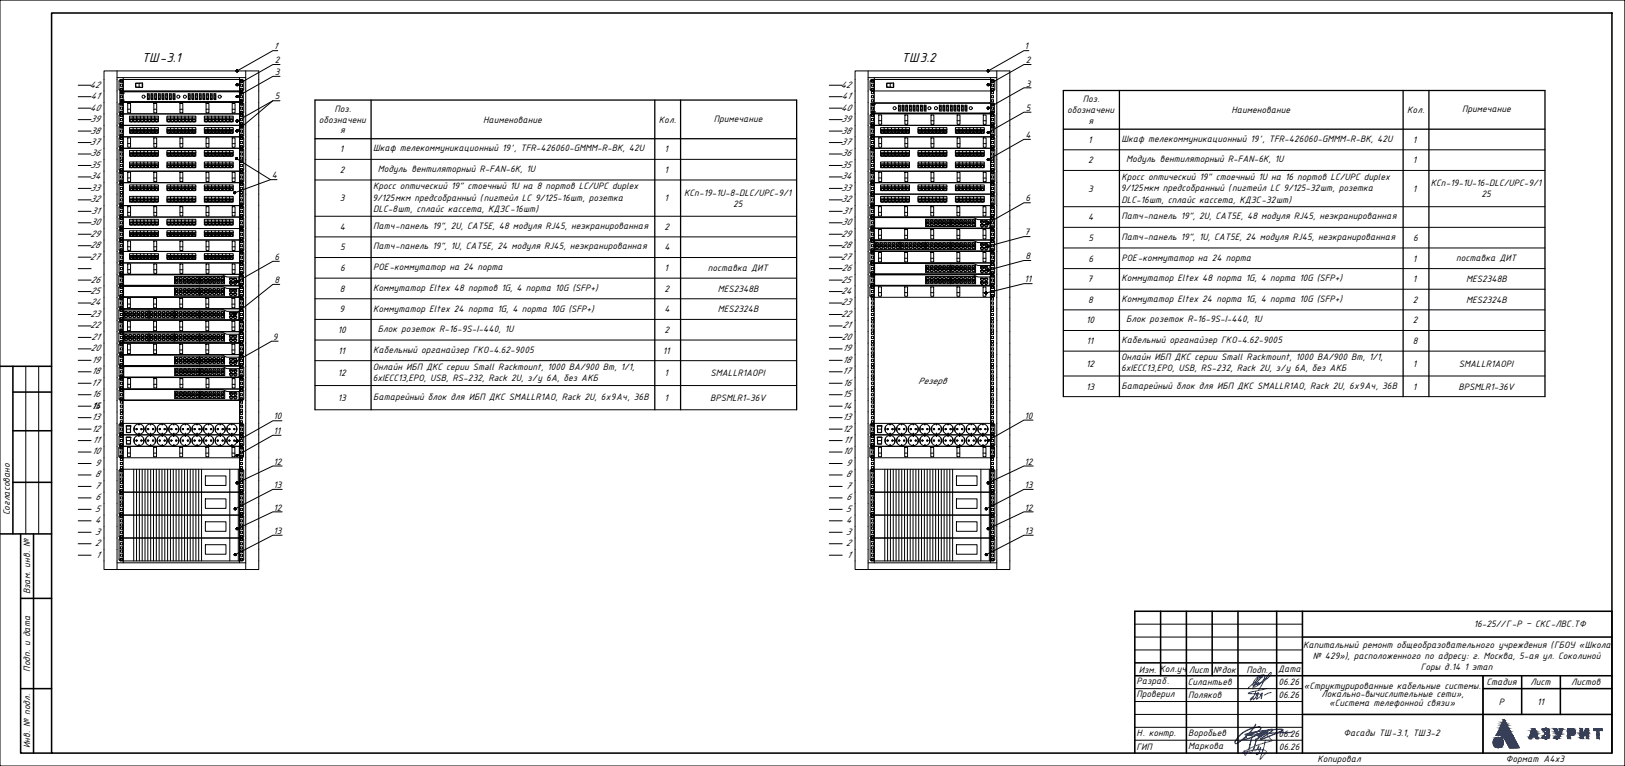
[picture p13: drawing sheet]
<svg xmlns="http://www.w3.org/2000/svg" width="630mm" height="297mm" viewBox="0 0 630 297" stroke-linecap="round" stroke-linejoin="round" font-family="sans-serif">
<defs><g id="words">
<g font-size="5.4">
<text x="54.9" y="24.2">ТШ-3.1</text>
<text x="349.6" y="24.2">ТШ3.2</text>
</g>
<g font-size="4">
<text x="34.7" y="34">42</text>
<text x="325.9" y="34">42</text>
<text x="35.1" y="38.4">41</text>
<text x="326.3" y="38.4">41</text>
<text x="34.8" y="42.9">40</text>
<text x="34.9" y="47.3">39</text>
<text x="326" y="42.9">40</text>
<text x="326.2" y="47.3">39</text>
<text x="34.9" y="51.8">38</text>
<text x="326.2" y="51.8">38</text>
<text x="34.8" y="56.2">37</text>
<text x="326" y="56.2">37</text>
<text x="35" y="65.1">35</text>
<text x="35.1" y="60.7">36</text>
<text x="326.2" y="65.1">35</text>
<text x="326.3" y="60.7">36</text>
<text x="34.9" y="69.6">34</text>
<text x="326.2" y="69.6">34</text>
<text x="34.9" y="74">33</text>
<text x="326.2" y="74">33</text>
<text x="34.9" y="78.5">32</text>
<text x="35.3" y="82.9">31</text>
<text x="326.2" y="78.5">32</text>
<text x="326.6" y="82.9">31</text>
<text x="35" y="87.3">30</text>
<text x="326.2" y="87.3">30</text>
<text x="34.9" y="91.8">29</text>
<text x="326.2" y="91.8">29</text>
<text x="34.8" y="100.7">27</text>
<text x="34.9" y="96.2">28</text>
<text x="326" y="100.7">27</text>
<text x="326.2" y="96.2">28</text>
<text x="326.3" y="105.1">26</text>
<text x="35.1" y="109.6">26</text>
<text x="326.2" y="109.6">25</text>
<text x="34.9" y="118.5">24</text>
<text x="35" y="114">25</text>
<text x="326.2" y="118.5">23</text>
<text x="326.2" y="114">24</text>
<text x="34.9" y="122.9">23</text>
<text x="326.2" y="122.9">22</text>
<text x="34.9" y="127.3">22</text>
<text x="35.3" y="131.8">21</text>
<text x="326.2" y="131.8">20</text>
<text x="326.6" y="127.3">21</text>
<text x="35" y="136.2">20</text>
<text x="326.7" y="136.2">19</text>
<text x="35.5" y="140.7">19</text>
<text x="326.7" y="140.7">18</text>
<text x="35.4" y="149.6">17</text>
<text x="35.5" y="145.1">18</text>
<text x="326.6" y="145.1">17</text>
<text x="326.8" y="149.6">16</text>
<text x="35.6" y="154">16</text>
<text x="326.7" y="154">15</text>
<text x="35.5" y="158.5">14</text>
<text x="36.8" y="158.5">5</text>
<text x="326.7" y="158.5">14</text>
<text x="35.5" y="167.4">12</text>
<text x="35.5" y="162.9">13</text>
<text x="326.7" y="167.4">12</text>
<text x="326.7" y="162.9">13</text>
<text x="35.9" y="171.8">11</text>
<text x="327.1" y="171.8">11</text>
<text x="35.6" y="176.2">10</text>
<text x="326.8" y="176.2">10</text>
<text x="36.8" y="185.1">8</text>
<text x="36.8" y="180.7">9</text>
<text x="328" y="185.1">8</text>
<text x="328" y="180.7">9</text>
<text x="36.6" y="189.6">7</text>
<text x="327.9" y="189.6">7</text>
<text x="36.9" y="194">6</text>
<text x="328.1" y="194">6</text>
<text x="36.8" y="202.9">4</text>
<text x="36.8" y="198.5">5</text>
<text x="328" y="202.9">4</text>
<text x="328" y="198.5">5</text>
<text x="36.8" y="207.4">3</text>
<text x="328" y="207.4">3</text>
<text x="36.8" y="211.8">2</text>
<text x="328" y="211.8">2</text>
<text x="37.2" y="216.2">1</text>
<text x="328.4" y="216.2">1</text>
</g>
<g font-size="3.9">
<text x="106" y="19.1">1</text>
<text x="397.2" y="19.1">1</text>
<text x="106.5" y="24.5">2</text>
<text x="106.5" y="29.1">3</text>
<text x="397.7" y="24.5">2</text>
<text x="397.7" y="33.6">3</text>
<text x="106.5" y="38.6">5</text>
<text x="419.9" y="39.7">Поз.</text>
<text x="123.6" y="47.5">обозначени</text>
<text x="129.7" y="43.4">Поз.</text>
<text x="187.3" y="47.5">Наименование</text>
<text x="255.5" y="47.5">Кол.</text>
<text x="276.8" y="47.2">Примечание</text>
<text x="397.7" y="43">5</text>
<text x="413.7" y="43.8">обозначени</text>
<text x="477.5" y="43.8">Наименование</text>
<text x="545.7" y="43.8">Кол.</text>
<text x="566.9" y="43.5">Примечание</text>
<text x="131.9" y="51.7">я</text>
<text x="397.6" y="53.5">4</text>
<text x="422" y="48">я</text>
<text x="131.8" y="59">1</text>
<text x="144.7" y="58.7">Шкаф телекоммуникационный 19', TFR-426060-GMMM-R-BK, 42U</text>
<text x="257.7" y="59">1</text>
<text x="421.9" y="55.3">1</text>
<text x="434.9" y="55">Шкаф телекоммуникационный 19', TFR-426060-GMMM-R-BK, 42U</text>
<text x="547.8" y="55.3">1</text>
<text x="422" y="63.3">2</text>
<text x="436.7" y="63">Модуль вентиляторный R-FAN-6K, 1U</text>
<text x="547.8" y="63.3">1</text>
<text x="105.4" y="69.2">4</text>
<text x="131.8" y="67">2</text>
<text x="146.5" y="66.7">Модуль вентиляторный R-FAN-6K, 1U</text>
<text x="257.7" y="67">1</text>
<text x="434.9" y="69.7">Кросс оптический 19&quot; стоечный 1U на 16 портов LC/UPC duplex</text>
<text x="144.4" y="77.8">9/125мкм предсобранный (пигтейл LC 9/125-16шт, розетка</text>
<text x="144.7" y="73.4">Кросс оптический 19&quot; стоечный 1U на 8 портов LC/UPC duplex</text>
<text x="265.3" y="76">КСп-19-1U-8-DLC/UPC-9/1</text>
<text x="422" y="74.4">3</text>
<text x="434.6" y="74.1">9/125мкм предсобранный (пигтейл LC 9/125-32шт, розетка</text>
<text x="547.8" y="74.4">1</text>
<text x="554.8" y="72.3">КСп-19-1U-16-DLC/UPC-9/1</text>
<text x="574.5" y="76.5">25</text>
<text x="131.8" y="78.1">3</text>
<text x="144.7" y="82.2">DLC-8шт, сплайс кассета, КДЗС-16шт)</text>
<text x="257.7" y="78.1">1</text>
<text x="284.3" y="80.2">25</text>
<text x="397.6" y="78.1">6</text>
<text x="434.9" y="78.5">DLC-16шт, сплайс кассета, КДЗС-32шт)</text>
<text x="131.8" y="89.1">4</text>
<text x="144.7" y="88.7">Патч-панель 19&quot;, 2U, CAT5E, 48 модуля RJ45, неэкранированная</text>
<text x="257.7" y="89.1">2</text>
<text x="422" y="85.4">4</text>
<text x="434.9" y="85">Патч-панель 19&quot;, 2U, CAT5E, 48 модуля RJ45, неэкранированная</text>
<text x="397.2" y="91.2">7</text>
<text x="422" y="93.4">5</text>
<text x="434.9" y="93">Патч-панель 19&quot;, 1U, CAT5E, 24 модуля RJ45, неэкранированная</text>
<text x="547.9" y="93.4">6</text>
<text x="106.4" y="100.8">6</text>
<text x="131.8" y="97.1">5</text>
<text x="144.7" y="96.7">Патч-панель 19&quot;, 1U, CAT5E, 24 модуля RJ45, неэкранированная</text>
<text x="257.7" y="97.1">4</text>
<text x="397.6" y="100.5">8</text>
<text x="422" y="101.4">6</text>
<text x="434.9" y="101">РОЕ-коммутатор на 24 порта</text>
<text x="547.8" y="101.4">1</text>
<text x="564.6" y="101.2">поставка ДИТ</text>
<text x="131.8" y="105.1">6</text>
<text x="144.7" y="104.7">РОЕ-коммутатор на 24 порта</text>
<text x="257.7" y="105.1">1</text>
<text x="274.4" y="104.9">поставка ДИТ</text>
<text x="106.4" y="109.8">8</text>
<text x="131.8" y="113.1">8</text>
<text x="144.7" y="112.9">Коммутатор Eltex 48 портов 1G, 4 порта 10G (SFP+)</text>
<text x="257.7" y="113.1">2</text>
<text x="278.3" y="113.1">MES2348B</text>
<text x="397.2" y="109.5">11</text>
<text x="421.7" y="109.4">7</text>
<text x="434.9" y="109.2">Коммутатор Eltex 48 порта 1G, 4 порта 10G (SFP+)</text>
<text x="547.8" y="109.4">1</text>
<text x="568.4" y="109.4">MES2348B</text>
<text x="421.9" y="117.4">8</text>
<text x="434.9" y="117.2">Коммутатор Eltex 24 порта 1G, 4 порта 10G (SFP+)</text>
<text x="547.8" y="117.4">2</text>
<text x="568.4" y="117.4">MES2324B</text>
<text x="131.7" y="121.1">9</text>
<text x="144.7" y="120.9">Коммутатор Eltex 24 порта 1G, 4 порта 10G (SFP+)</text>
<text x="257.7" y="121.1">4</text>
<text x="278.3" y="121.1">MES2324В</text>
<text x="421.1" y="125.4">10</text>
<text x="436.7" y="125">Блок розеток R-16-9S-I-440, 1U</text>
<text x="547.8" y="125.4">2</text>
<text x="105.8" y="131.8">9</text>
<text x="131" y="129.1">10</text>
<text x="146.5" y="128.7">Блок розеток R-16-9S-I-440, 1U</text>
<text x="257.7" y="129.1">2</text>
<text x="131.1" y="137.1">11</text>
<text x="144.7" y="136.7">Кабельный органайзер ГКО-4.62-9005</text>
<text x="257" y="137.1">11</text>
<text x="421.3" y="133.4">11</text>
<text x="434.9" y="133">Кабельный органайзер ГКО-4.62-9005</text>
<text x="547.8" y="133.4">8</text>
<text x="144.6" y="143.5">Онлайн ИБП ДКС серии Small Rackmount, 1000 ВА/900 Вт, 1/1,</text>
<text x="421.1" y="142.2">12</text>
<text x="434.7" y="139.8">Онлайн ИБП ДКС серии Small Rackmount, 1000 ВА/900 Вт, 1/1,</text>
<text x="434.7" y="143.9">6xIECC13,EPO, USB, RS-232, Rack 2U, з/у 6А, без АКБ</text>
<text x="547.8" y="142.2">1</text>
<text x="565.7" y="142.2">SMALLR1AOPI</text>
<text x="130.9" y="145.9">12</text>
<text x="144.6" y="147.6">6xIECC13,EPO, USB, RS-232, Rack 2U, з/у 6А, без АКБ</text>
<text x="257.7" y="145.9">1</text>
<text x="275.5" y="145.9">SMALLR1AOPI</text>
<text x="356" y="149">Резерв</text>
<text x="130.9" y="155.5">13</text>
<text x="144.7" y="155.1">Батарейный блок для ИБП ДКС SMALLR1AO, Rack 2U, 6х9Ач, 36В</text>
<text x="257.7" y="155.5">1</text>
<text x="275.3" y="155.5">BPSMLR1-36V</text>
<text x="421.1" y="151.1">13</text>
<text x="434.9" y="150.7">Батарейный блок для ИБП ДКС SMALLR1AO, Rack 2U, 6х9Ач, 36В</text>
<text x="547.8" y="151.1">1</text>
<text x="565.5" y="151.1">BPSMLR1-36V</text>
<text x="106" y="162.7">10</text>
<text x="397.2" y="162.4">10</text>
<text x="106" y="168.3">11</text>
<text x="106" y="180.2">12</text>
<text x="397.2" y="180.2">12</text>
<text x="106" y="189.3">13</text>
<text x="397.2" y="189.3">13</text>
<text x="106" y="198">12</text>
<text x="397.2" y="198">12</text>
<text x="3.7" y="199.9" transform="rotate(-90 3.7 199.9)">Согласовано</text>
<text x="106" y="207">13</text>
<text x="397.2" y="207">13</text>
<text x="11.7" y="230.5" transform="rotate(-90 11.7 230.5)">Взам. инв. №</text>
<text x="571.4" y="243.3">16-25//Г-Р – СКС-ЛВС.ТФ</text>
<text x="505.2" y="251.2">Капитальный ремонт общеобразовательного учреждения (ГБОУ «Школа</text>
<text x="509" y="255.7">№ 429»), расположенного по адресу: г. Москва, 5-ая ул. Соколиной</text>
<text x="11.7" y="260.4" transform="rotate(-90 11.7 260.4)">Подп. и дата</text>
<text x="441.6" y="260.8">Изм. Кол.уч</text>
<text x="460.9" y="260.8">Лист</text>
<text x="470.4" y="260.8">№док</text>
<text x="483.3" y="260.8">Подп.</text>
<text x="495.5" y="260.6">Дата</text>
<text x="550.9" y="259.8">Горы д.14 1 этап</text>
<text x="440.7" y="265.4">Разраб.</text>
<text x="460.6" y="265.8">Силантьев</text>
<text x="495.8" y="265.8">06.26</text>
<text x="505.5" y="267.1">«Структурированные кабельные системы.</text>
<text x="576.4" y="265.8">Стадия</text>
<text x="593.4" y="265.8">Лист</text>
<text x="609.1" y="265.8">Листов</text>
<text x="440.7" y="270.4">Проверил</text>
<text x="460.7" y="270.8">Поляков</text>
<text x="495.8" y="270.8">06.26</text>
<text x="512.3" y="270.4">Локально-вычислительные сети»,</text>
<text x="515.3" y="273.7">«Система телефонной связи»</text>
<text x="581.2" y="273.3">Р</text>
<text x="596" y="273.3">11</text>
<text x="440.7" y="285.4">Н. контр.</text>
<text x="460.7" y="285.4">Воробьев</text>
<text x="495.8" y="285.8">06.26</text>
<text x="520.9" y="285.5">Фасады ТШ-3.1, ТШ3-2</text>
<text x="11.7" y="290.1" transform="rotate(-90 11.7 290.1)">Инв. № подл.</text>
<text x="440.7" y="290.8">ГИП</text>
<text x="460.7" y="290.4">Маркова</text>
<text x="495.8" y="290.9">06.26</text>
<text x="510.9" y="295.4">Копировал</text>
<text x="583.8" y="295.4">Формат А4х3</text>
</g>
<g font-size=".8">
<text x="46.8" y="37.8">iTK</text>
<text x="338" y="42.3">iTK</text>
</g>
</g></defs>
<path d="M143.9 38.8v120.1M253.9 38.8v120.1M263.9 38.8v120.1M434 35.1v118.7M544 35.1v118.7M554 35.1v118.7M122.1 53.8h186.8M412.3 50.1h186.7M122.1 158.9v-120.1h186.8v120.1M412.3 153.8v-118.7h186.7v118.7" fill="none" stroke="#000" stroke-width=".5"/>
<g fill="none" stroke="#000" stroke-width=".39">
<path d="M412.3 58.1h186.7M122.1 61.8h186.8M122.1 69.8h186.8M412.3 66.1h186.7M122.1 83.9h186.8M122.1 91.9h186.8M122.1 99.9h186.8M412.3 80.2h186.7M412.3 88.2h186.7M412.3 96.2h186.7M122.1 107.9h186.8M122.1 115.9h186.8"/>
<path d="M412.3 104.2h186.7M412.3 112.2h186.7M122.1 123.9h186.8M122.1 131.9h186.8M122.1 139.9h186.8M412.3 120.2h186.7M412.3 128.2h186.7M412.3 136.2h186.7M122.1 149.5h186.8M122.1 158.9h186.8M412.3 145.8h186.7M412.3 153.8h186.7"/>
</g>
<!-- layer: 0 -->
<g fill="none" stroke="#000" stroke-width=".39">
<path d="M0 0h630v297h-630zM107.7 19.6h-1.9l-13.9 7.9M398.9 19.6h-1.9l-13.9 7.9M30.3 37.5h5M30.3 33.1h5M40.3 27.5h60v193.3h-60zM45.4 27.5v193.3M45.4 30.1h49.9M46.5 31.3l.7-.1 .3 .3-.7 .3zM46.5 34.5l.7-.2 .3 .3-.7 .3zM46.7 39.9h.8v.9h-.8zM46.7 35.5h.8v.8h-.8z"/>
<path d="M46.7 37.1h.8v.8h-.8zM46.7 38.7h.8v.8h-.8zM46.7 31h.8v.9h-.8zM46.7 32.6h.8v.9h-.8zM46.7 34.2h.8v.9h-.8zM46.9 36.1h.1M46.9 38.8h.1M46.9 36.1l.7-.2 .2 .2M46.9 36.1l.2 .3 .7-.3M46.9 38.8l.2 .3 .7-.3M46.9 38.8l.2-.2 .7 .2M47.8 35.3l-1.3-.1-.3-.3v-3.4l.3-.6 1.3-.1v4.5h45.1"/>
<path d="M47.8 30.8h46.1l.6 .7v3.1l-.4 .6-1.2 .1v-4.5M47.8 39.7h46.1l.6 .7v3.1l-.6 .7M47.8 30.1v188.1M47.8 36.1h.1M47.8 38.8h.1M48.2 35.6h-1.7v3.8h1.7M48.2 35.6h46.1v3.8h-1.7M48.2 39.4h44.4M48.2 35.6l.2-.2h44l.2 .2M48.2 39.4l.2 .2h44l.2-.2M53.9 32.3h-1.3v1.5h1.3M53.9 32.3l1.2-.2v1.9l-1.2-.2z"/>
<path d="M54.5 32.2h-1.9v1.7h1.9M55.1 32.1v1.9M55.2 32.2v1.7M57.1 36.4h.8v2.2h-.8zM57.2 36.8h.6v1.4h-.6zM58.6 36.4h.7v2.2h-.7zM58.6 36.8h.6v1.4h-.6zM60 36.4h.7v2.2h-.7zM60.1 36.8h.5v1.4h-.5zM61.4 36.4h.7v2.2h-.7zM61.5 36.8h.5v1.4h-.5zM62.8 36.4h.8v2.2h-.8z"/>
<path d="M62.9 36.8h.6v1.4h-.6zM64.3 36.4h.7v2.2h-.7zM64.3 36.8h.6v1.4h-.6zM65.7 36.4h.7v2.2h-.7zM65.8 36.8h.5v1.4h-.5zM67.1 36.4h.7v2.2h-.7zM67.2 36.8h.5v1.4h-.5zM73 36.4h.7v2.2h-.7zM73.1 36.8h.5v1.4h-.5zM74.4 36.4h.7v2.2h-.7zM74.5 36.8h.6v1.4h-.6zM75.8 36.4h.8v2.2h-.8z"/>
<path d="M75.9 36.8h.6v1.4h-.6zM77.3 36.4h.7v2.2h-.7zM77.4 36.8h.5v1.4h-.5zM78.7 36.4h.7v2.2h-.7zM78.8 36.8h.5v1.4h-.5zM80.1 36.4h.7v2.2h-.7zM80.2 36.8h.6v1.4h-.6zM81.5 36.4h.8v2.2h-.8zM81.6 36.8h.6v1.4h-.6zM83 36.4h.7v2.2h-.7zM83 36.8h.6v1.4h-.6zM92.9 39.7v4.5h1"/>
<path d="M92.9 30.1v188.1M93 36.1l.7-.2 .2 .2M93 36.1l.2 .3 .7-.3M93 36.1h.1M93 38.8l.2 .3 .7-.3M93 38.8l.2-.2 .7 .2M93 38.8h.1M93.2 39.9h.8v.9h-.8zM93.2 38.7h.8v.8h-.8zM93.2 37.1h.8v.8h-.8zM93.2 35.5h.8v.8h-.8zM93.2 34.2h.8v.9h-.8z"/>
<path d="M93.2 32.6h.8v.9h-.8zM93.2 31h.8v.9h-.8zM93.2 31.3l.7-.1 .3 .3-.7 .3zM93.2 34.5l.7-.2 .3 .3-.7 .3zM93.9 36.1h.1M93.9 38.8h.1M95.3 27.5v193.3M105.8 39.1l-13.9 7.8M108.6 39.1h-2.8l-13.9 11.7M108.6 29.6h-2.8l-13.9 7.9M108.6 25h-2.8l-13.9 7.9M321.5 37.5h5"/>
<path d="M321.5 33.1h5M331.5 27.5h60v193.4h-60zM336.6 30.1h49.9M336.6 27.5v193.4M337.7 31.3l.7-.1 .3 .3-.7 .3zM337.7 34.5l.7-.2 .3 .3-.7 .3zM337.9 39.9h.8v.9h-.8zM337.9 35.5h.8v.8h-.8zM337.9 37.1h.8v.8h-.8zM337.9 38.7h.8v.8h-.8zM337.9 31.1h.8v.8h-.8zM337.9 32.6h.8v.9h-.8z"/>
<path d="M337.9 34.2h.8v.9h-.8zM339 35.3l-1.2-.1-.4-.3v-3.4l.4-.6 1.2-.1v4.5h45.1M339 30.8h46.1l.6 .7v3.1l-.4 .6-1.2 .1v-4.5M339 30.1v188.2M345.2 32.3h-1.3v1.5h1.3M345.2 32.3l1.2-.2v1.9l-1.2-.2zM345.7 32.2h-1.9v1.7h1.9M346.4 32.1v.2M346.4 32.2v1.7M346.4 32.3v1.5M346.4 33.8v.2M384.1 30.1v188.2"/>
<path d="M384.4 39.9h.8v.9h-.8zM384.4 38.7h.8v.8h-.8zM384.4 37.1h.8v.8h-.8zM384.4 35.5h.8v.8h-.8zM384.4 34.2h.8v.9h-.8zM384.4 32.6h.8v.9h-.8zM384.4 31.1h.8v.8h-.8zM384.4 31.3l.7-.1 .3 .3-.7 .3zM384.4 34.5l.7-.2 .3 .3-.7 .3zM386.5 27.5v193.4M399.8 34.1h-2.8l-13.9 7.8M399.8 25h-2.8l-13.9 7.9"/>
<path d="M30.3 59.7h5M30.3 55.3h5M30.3 50.8h5M30.3 46.4h5M30.3 41.9h5M46.5 47.8l.7-.1 .3 .3-.7 .3zM46.5 44.6l.7-.1 .3 .3-.7 .3zM46.5 40.2l.7-.1 .3 .3-.7 .3zM46.5 43.4l.7-.2 .3 .3-.7 .3zM46.5 58l.7-.2 .3 .3-.7 .3zM46.5 53.5l.7-.1 .3 .3-.7 .3zM46.5 56.7l.7-.1 .3 .3-.7 .3z"/>
<path d="M46.5 52.3l.7-.2 .3 .3-.7 .3zM46.5 49.1l.7-.2 .3 .3-.7 .3zM46.7 57.7h.8v.8h-.8zM46.7 59.3h.8v.8h-.8zM46.7 53.3h.8v.8h-.8zM46.7 54.9h.8v.8h-.8zM46.7 56.4h.8v.9h-.8zM46.7 48.8h.8v.9h-.8zM46.7 50.4h.8v.8h-.8zM46.7 52h.8v.8h-.8zM46.7 44.4h.8v.8h-.8zM46.7 46h.8v.8h-.8z"/>
<path d="M46.7 47.6h.8v.8h-.8zM46.7 41.5h.8v.9h-.8zM46.7 43.1h.8v.8h-.8zM46.8 44.2h1v4.4h45.1v4.5h1M46.8 53.1h1v4.4h45.1v8.9h1M46.8 57.5h1v8.9h45.1v4.4h1M46.8 48.6h1v4.5h45.1v4.4h1M46.8 44.2h47.1M46.8 48.6h47.1M46.8 57.5h47.1M46.8 53.1h47.1M46.8 44.2l-.6-.7v-3.4l.3-.3 1.3-.1v4.5h45.1v4.4h1"/>
<path d="M46.8 44.2l-.6 .6v3.2l.6 .6M46.8 57.5l-.6 .6v7.7l.6 .6M46.8 53.1l-.6 .6v3.2l.6 .6M46.8 48.6l-.6 .6v3.2l.6 .7M49.5 40.1h1.1v3.7h-1.1zM49.5 53.4h1.1v3.7h-1.1zM49.5 42.3h1.1M49.5 55.7h1.1M50.2 45.7v-.7h1.4v.7M50.2 45.7v1.5h1.4v-1.5M50.2 59.1v-.7h1.4v.7M50.2 59.1v1.5h1.4v-1.5"/>
<path d="M50.2 50.2v-.7h1.4v.7M50.2 50.2v1.5h1.4v-1.5M50.2 45.7h11.2M50.2 59.1h11.2M50.2 50.2h11.2M50.3 46.2h1.2v.7l-.8 .3-.4-.3zM50.3 59.6h1.2v.7l-.8 .3-.4-.3zM50.3 50.7h1.2v.7l-.8 .3-.4-.3zM50.3 46.2v.4M50.3 50.7v.3M50.3 59.6v.3M50.6 46.2v.2"/>
<path d="M50.6 50.7v.2M50.6 59.6v.1M50.7 46.2v.2M50.7 50.7v.2M50.7 59.6v.1M50.8 46.2v.2M50.8 50.7v.2M50.8 59.6v.1M50.9 46.2v.2M50.9 50.7v.2M50.9 59.6v.1M51 46.2v.2"/>
<path d="M51 50.7v.2M51 59.6v.1M51.1 46.2v.2M51.1 50.7v.2M51.1 59.6v.1M51.2 46.2v.2M51.2 50.7v.2M51.2 59.6v.1M51.3 46.2v.2M51.3 50.7v.2M51.3 59.6v.1M51.6 45h1.4v.7"/>
<path d="M51.6 45.7v1.5h1.4v-1.5M51.6 58.4h1.4v.7M51.6 59.1v1.5h1.4v-1.5M51.6 49.5h1.4v.7M51.6 50.2v1.5h1.4v-1.5M51.7 46.2h1.2v.7l-.8 .3-.4-.3zM51.7 59.6h1.2v.7l-.8 .3-.4-.3zM51.7 50.7h1.2v.7l-.8 .3-.4-.3zM51.7 46.2v.4M51.7 50.7v.3M51.7 59.6v.3M52 46.2v.2"/>
<path d="M52 50.7v.2M52 59.6v.1M52.1 46.2v.2M52.1 50.7v.2M52.1 59.6v.1M52.2 46.2v.2M52.2 50.7v.2M52.2 59.6v.1M52.3 46.2v.2M52.3 50.7v.2M52.3 59.6v.1M52.4 46.2v.2"/>
<path d="M52.4 50.7v.2M52.4 59.6v.1M52.5 46.2v.2M52.5 50.7v.2M52.5 59.6v.1M52.6 46.2v.2M52.6 50.7v.2M52.6 59.6v.1M52.7 46.2v.2M52.7 50.7v.2M52.7 59.6v.1M53 45h1.4v.7"/>
<path d="M53 45.7v1.5h1.4v-1.5M53 58.4h1.4v.7M53 59.1v1.5h1.4v-1.5M53 49.5h1.4v.7M53 50.2v1.5h1.4v-1.5M53.1 46.2h1.2v.7l-.8 .3-.4-.3zM53.1 59.6h1.2v.7l-.8 .3-.4-.3zM53.1 50.7h1.2v.7l-.8 .3-.4-.3zM53.1 46.2v.4M53.1 50.7v.3M53.1 59.6v.3M53.4 46.2v.2"/>
<path d="M53.4 50.7v.2M53.4 59.6v.1M53.5 46.2v.2M53.5 50.7v.2M53.5 59.6v.1M53.6 46.2v.2M53.6 50.7v.2M53.6 59.6v.1M53.7 46.2v.2M53.7 50.7v.2M53.7 59.6v.1M53.8 46.2v.2"/>
<path d="M53.8 50.7v.2M53.8 59.6v.1M53.9 46.2v.2M53.9 50.7v.2M53.9 59.6v.1M54 46.2v.2M54 50.7v.2M54 59.6v.1M54.1 46.2v.2M54.1 50.7v.2M54.1 59.6v.1M54.4 45h1.4v.7"/>
<path d="M54.4 45.7v1.5h1.4v-1.5M54.4 58.4h1.4v.7M54.4 59.1v1.5h1.4v-1.5M54.4 49.5h1.4v.7M54.4 50.2v1.5h1.4v-1.5M54.5 46.2h1.2v.7l-.8 .3-.4-.3zM54.5 59.6h1.2v.7l-.8 .3-.4-.3zM54.5 50.7h1.2v.7l-.8 .3-.4-.3zM54.5 46.2v.4M54.5 50.7v.3M54.5 59.6v.3M54.8 46.2v.2"/>
<path d="M54.8 50.7v.2M54.8 59.6v.1M54.9 46.2v.2M54.9 50.7v.2M54.9 59.6v.1M55 46.2v.2M55 50.7v.2M55 59.6v.1M55.1 46.2v.2M55.1 50.7v.2M55.1 59.6v.1M55.2 46.2v.2"/>
<path d="M55.2 50.7v.2M55.2 59.6v.1M55.3 46.2v.2M55.3 50.7v.2M55.3 59.6v.1M55.4 46.2v.2M55.4 50.7v.2M55.4 59.6v.1M55.5 46.2v.2M55.5 50.7v.2M55.5 59.6v.1M55.8 45h1.4v.7"/>
<path d="M55.8 45.7v1.5h1.4v-1.5M55.8 58.4h1.4v.7M55.8 59.1v1.5h1.4v-1.5M55.8 49.5h1.4v.7M55.8 50.2v1.5h1.4v-1.5M55.9 46.2h1.2v.7l-.8 .3-.4-.3zM55.9 59.6h1.2v.7l-.8 .3-.4-.3zM55.9 50.7h1.2v.7l-.8 .3-.4-.3zM55.9 46.2v.4M55.9 50.7v.3M55.9 59.6v.3M56.2 46.2v.2"/>
<path d="M56.2 50.7v.2M56.2 59.6v.1M56.3 46.2v.2M56.3 50.7v.2M56.3 59.6v.1M56.4 46.2v.2M56.4 50.7v.2M56.4 59.6v.1M56.5 46.2v.2M56.5 50.7v.2M56.5 59.6v.1M56.6 46.2v.2"/>
<path d="M56.6 50.7v.2M56.6 59.6v.1M56.7 46.2v.2M56.7 50.7v.2M56.7 59.6v.1M56.8 46.2v.2M56.8 50.7v.2M56.8 59.6v.1M56.9 46.2v.2M56.9 50.7v.2M56.9 59.6v.1M57.2 45h1.4v.7"/>
<path d="M57.2 45.7v1.5h1.4v-1.5M57.2 58.4h1.4v.7M57.2 59.1v1.5h1.4v-1.5M57.2 49.5h1.4v.7M57.2 50.2v1.5h1.4v-1.5M57.3 46.2h1.2v.7l-.8 .3-.4-.3zM57.3 59.6h1.2v.7l-.8 .3-.4-.3zM57.3 50.7h1.2v.7l-.8 .3-.4-.3zM57.3 46.2v.4M57.3 50.7v.3M57.3 59.6v.3M57.6 46.2v.2"/>
<path d="M57.6 50.7v.2M57.6 59.6v.1M57.7 46.2v.2M57.7 50.7v.2M57.7 59.6v.1M57.8 46.2v.2M57.8 50.7v.2M57.8 59.6v.1M57.9 46.2v.2M57.9 50.7v.2M57.9 59.6v.1M58 46.2v.2"/>
<path d="M58 50.7v.2M58 59.6v.1M58.1 46.2v.2M58.1 50.7v.2M58.1 59.6v.1M58.2 46.2v.2M58.2 50.7v.2M58.2 59.6v.1M58.3 46.2v.2M58.3 50.7v.2M58.3 59.6v.1M58.6 45h1.4v.7"/>
<path d="M58.6 45.7v1.5h1.4v-1.5M58.6 58.4h1.4v.7M58.6 59.1v1.5h1.4v-1.5M58.6 49.5h1.4v.7M58.6 50.2v1.5h1.4v-1.5M58.7 46.2h1.2v.7l-.8 .3-.4-.3zM58.7 59.6h1.2v.7l-.8 .3-.4-.3zM58.7 50.7h1.2v.7l-.8 .3-.4-.3zM58.7 46.2v.4M58.7 50.7v.3M58.7 59.6v.3M59 46.2v.2"/>
<path d="M59 50.7v.2M59 59.6v.1M59.1 46.2v.2M59.1 50.7v.2M59.1 59.6v.1M59.2 46.2v.2M59.2 50.7v.2M59.2 59.6v.1M59.3 46.2v.2M59.3 50.7v.2M59.3 59.6v.1M59.4 46.2v.2"/>
<path d="M59.4 50.7v.2M59.4 59.6v.1M59.5 46.2v.2M59.5 50.7v.2M59.5 59.6v.1M59.6 46.2v.2M59.6 50.7v.2M59.6 59.6v.1M59.6 40.1h1.1v3.7h-1.1zM59.6 53.5h1.1v3.6h-1.1zM59.6 42.4h1.1M59.6 55.7h1.1"/>
<path d="M59.7 46.2v.2M59.7 50.7v.2M59.7 59.6v.1M60 45h1.4v.7M60 45.7v1.5h1.4v-1.5M60 58.4h1.4v.7M60 59.1v1.5h1.4v-1.5M60 49.5h1.4v.7M60 50.2v1.5h1.4v-1.5M60.1 46.2h1.2v.7l-.8 .3-.4-.3zM60.1 59.6h1.2v.7l-.8 .3-.4-.3zM60.1 50.7h1.2v.7l-.8 .3-.4-.3z"/>
<path d="M60.1 46.2v.4M60.1 50.7v.3M60.1 59.6v.3M60.4 46.2v.2M60.4 50.7v.2M60.4 59.6v.1M60.5 46.2v.2M60.5 50.7v.2M60.5 59.6v.1M60.6 46.2v.2M60.6 50.7v.2M60.6 59.6v.1"/>
<path d="M60.7 46.2v.2M60.7 50.7v.2M60.7 59.6v.1M60.8 46.2v.2M60.8 50.7v.2M60.8 59.6v.1M60.9 46.2v.2M60.9 50.7v.2M60.9 59.6v.1M61 46.2v.2M61 50.7v.2M61 59.6v.1"/>
<path d="M61.1 46.2v.2M61.1 50.7v.2M61.1 59.6v.1M64.7 45.7v1.5h1.4v-1.5M64.7 59.1v1.5h1.4v-1.5M64.7 50.2v1.5h1.4v-1.5M64.7 45.7h11.2M64.7 59.1h11.2M64.7 50.2h11.2M64.8 46.2h1.2v.7l-.8 .3-.4-.3zM64.8 59.6h1.2v.7l-.8 .3-.4-.3zM64.8 50.7h1.2v.7l-.8 .3-.4-.3z"/>
<path d="M64.8 46.2v.4M64.8 50.7v.3M64.8 59.6v.3M65.1 46.2v.2M65.1 50.7v.2M65.1 59.6v.1M65.2 46.2v.2M65.2 50.7v.2M65.2 59.6v.1M65.3 46.2v.2M65.3 50.7v.2M65.3 59.6v.1"/>
<path d="M65.4 46.2v.2M65.4 50.7v.2M65.4 59.6v.1M65.5 46.2v.2M65.5 50.7v.2M65.5 59.6v.1M65.6 46.2v.2M65.6 50.7v.2M65.6 59.6v.1M65.7 46.2v.2M65.7 50.7v.2M65.7 59.6v.1"/>
<path d="M65.8 46.2v.2M65.8 50.7v.2M65.8 59.6v.1M66.1 45.7v-.7h1.4v.7M66.1 45h-1.4v.7M66.1 45.7v1.5h1.4v-1.5M66.1 59.1v-.7h1.4v.7M66.1 58.4h-1.4v.7M66.1 59.1v1.5h1.4v-1.5M66.1 50.2v-.7h1.4v.7M66.1 49.5h-1.4v.7M66.1 50.2v1.5h1.4v-1.5"/>
<path d="M66.2 46.2h1.2v.7l-.8 .3-.4-.3zM66.2 59.6h1.2v.7l-.8 .3-.4-.3zM66.2 50.7h1.2v.7l-.8 .3-.4-.3zM66.2 46.2v.4M66.2 50.7v.3M66.2 59.6v.3M66.5 46.2v.2M66.5 50.7v.2M66.5 59.6v.1M66.6 46.2v.2M66.6 50.7v.2M66.6 59.6v.1"/>
<path d="M66.7 46.2v.2M66.7 50.7v.2M66.7 59.6v.1M66.8 46.2v.2M66.8 50.7v.2M66.8 59.6v.1M66.9 46.2v.2M66.9 50.7v.2M66.9 59.6v.1M67 46.2v.2M67 50.7v.2M67 59.6v.1"/>
<path d="M67.1 46.2v.2M67.1 50.7v.2M67.1 59.6v.1M67.2 46.2v.2M67.2 50.7v.2M67.2 59.6v.1M67.5 45h2.8v.7M67.5 45.7v1.5h1.4v-1.5M67.5 58.4h2.8v.7M67.5 59.1v1.5h1.4v-1.5M67.5 49.5h2.8v.7M67.5 50.2v1.5h1.4v-1.5"/>
<path d="M67.6 46.2h1.2v.7l-.8 .3-.4-.3zM67.6 59.6h1.2v.7l-.8 .3-.4-.3zM67.6 50.7h1.2v.7l-.8 .3-.4-.3zM67.6 46.2v.4M67.6 50.7v.3M67.6 59.6v.3M67.9 46.2v.2M67.9 50.7v.2M67.9 59.6v.1M68 46.2v.2M68 50.7v.2M68 59.6v.1"/>
<path d="M68.1 46.2v.2M68.1 50.7v.2M68.1 59.6v.1M68.2 46.2v.2M68.2 50.7v.2M68.2 59.6v.1M68.3 46.2v.2M68.3 50.7v.2M68.3 59.6v.1M68.4 46.2v.2M68.4 50.7v.2M68.4 59.6v.1"/>
<path d="M68.5 46.2v.2M68.5 50.7v.2M68.5 59.6v.1M68.6 46.2v.2M68.6 50.7v.2M68.6 59.6v.1M68.9 45.7v1.5h1.4v-1.5M68.9 59.1v1.5h1.4v-1.5M68.9 50.2v1.5h1.4v-1.5M68.9 45v.7M68.9 49.5v.7M68.9 58.4v.7"/>
<path d="M69 46.2h1.2v.7l-.8 .3-.4-.3zM69 59.6h1.2v.7l-.8 .3-.4-.3zM69 50.7h1.2v.7l-.8 .3-.4-.3zM69 46.2v.4M69 50.7v.3M69 59.6v.3M69.3 46.2v.2M69.3 50.7v.2M69.3 59.6v.1M69.4 46.2v.2M69.4 50.7v.2M69.4 59.6v.1"/>
<path d="M69.5 46.2v.2M69.5 50.7v.2M69.5 59.6v.1M69.6 46.2v.2M69.6 50.7v.2M69.6 59.6v.1M69.7 46.2v.2M69.7 50.7v.2M69.7 59.6v.1M69.8 40.1h1.1v3.7h-1.1zM69.8 53.5h1.1v3.6h-1.1zM69.8 42.4h1.1"/>
<path d="M69.8 55.7h1.1M69.8 46.2v.2M69.8 50.7v.2M69.8 59.6v.1M69.9 46.2v.2M69.9 50.7v.2M69.9 59.6v.1M70 46.2v.2M70 50.7v.2M70 59.6v.1M70.3 45h2.8v.7M70.3 45.7v1.5h1.4v-1.5"/>
<path d="M70.3 58.4h2.8v.7M70.3 59.1v1.5h1.4v-1.5M70.3 49.5h2.8v.7M70.3 50.2v1.5h1.4v-1.5M70.4 46.2h1.2v.7l-.8 .3-.4-.3zM70.4 59.6h1.2v.7l-.8 .3-.4-.3zM70.4 50.7h1.2v.7l-.8 .3-.4-.3zM70.4 46.2v.4M70.4 50.7v.3M70.4 59.6v.3M70.7 46.2v.2M70.7 50.7v.2"/>
<path d="M70.7 59.6v.1M70.8 46.2v.2M70.8 50.7v.2M70.8 59.6v.1M70.9 46.2v.2M70.9 50.7v.2M70.9 59.6v.1M71 46.2v.2M71 50.7v.2M71 59.6v.1M71.1 46.2v.2M71.1 50.7v.2"/>
<path d="M71.1 59.6v.1M71.2 46.2v.2M71.2 50.7v.2M71.2 59.6v.1M71.3 46.2v.2M71.3 50.7v.2M71.3 59.6v.1M71.4 46.2v.2M71.4 50.7v.2M71.4 59.6v.1M71.7 45.7v1.5h1.4v-1.5M71.7 59.1v1.5h1.4v-1.5"/>
<path d="M71.7 50.2v1.5h1.4v-1.5M71.7 45v.7M71.7 49.5v.7M71.7 58.4v.7M71.8 46.2h1.2v.7l-.8 .3-.4-.3zM71.8 59.6h1.2v.7l-.8 .3-.4-.3zM71.8 50.7h1.2v.7l-.8 .3-.4-.3zM71.8 46.2v.4M71.8 50.7v.3M71.8 59.6v.3M72.1 46.2v.2M72.1 50.7v.2"/>
<path d="M72.1 59.6v.1M72.2 46.2v.2M72.2 50.7v.2M72.2 59.6v.1M72.3 46.2v.2M72.3 50.7v.2M72.3 59.6v.1M72.4 46.2v.2M72.4 50.7v.2M72.4 59.6v.1M72.5 46.2v.2M72.5 50.7v.2"/>
<path d="M72.5 59.6v.1M72.6 46.2v.2M72.6 50.7v.2M72.6 59.6v.1M72.7 46.2v.2M72.7 50.7v.2M72.7 59.6v.1M72.8 46.2v.2M72.8 50.7v.2M72.8 59.6v.1M73.1 45h2.8v.7M73.1 45.7v1.5h1.4v-1.5"/>
<path d="M73.1 58.4h2.8v.7M73.1 59.1v1.5h1.4v-1.5M73.1 49.5h2.8v.7M73.1 50.2v1.5h1.4v-1.5M73.2 46.2h1.2v.7l-.8 .3-.4-.3zM73.2 59.6h1.2v.7l-.8 .3-.4-.3zM73.2 50.7h1.2v.7l-.8 .3-.4-.3zM73.2 46.2v.4M73.2 50.7v.3M73.2 59.6v.3M73.5 46.2v.2M73.5 50.7v.2"/>
<path d="M73.5 59.6v.1M73.6 46.2v.2M73.6 50.7v.2M73.6 59.6v.1M73.7 46.2v.2M73.7 50.7v.2M73.7 59.6v.1M73.8 46.2v.2M73.8 50.7v.2M73.8 59.6v.1M73.9 46.2v.2M73.9 50.7v.2"/>
<path d="M73.9 59.6v.1M74 46.2v.2M74 50.7v.2M74 59.6v.1M74.1 46.2v.2M74.1 50.7v.2M74.1 59.6v.1M74.2 46.2v.2M74.2 50.7v.2M74.2 59.6v.1M74.5 45.7v1.5h1.4v-1.5M74.5 59.1v1.5h1.4v-1.5"/>
<path d="M74.5 50.2v1.5h1.4v-1.5M74.5 45v.7M74.5 49.5v.7M74.5 58.4v.7M74.6 46.2h1.2v.7l-.8 .3-.4-.3zM74.6 59.6h1.2v.7l-.8 .3-.4-.3zM74.6 50.7h1.2v.7l-.8 .3-.4-.3zM74.6 46.2v.4M74.6 50.7v.3M74.6 59.6v.3M74.9 46.2v.2M74.9 50.7v.2"/>
<path d="M74.9 59.6v.1M75 46.2v.2M75 50.7v.2M75 59.6v.1M75.1 46.2v.2M75.1 50.7v.2M75.1 59.6v.1M75.2 46.2v.2M75.2 50.7v.2M75.2 59.6v.1M75.3 46.2v.2M75.3 50.7v.2"/>
<path d="M75.3 59.6v.1M75.4 46.2v.2M75.4 50.7v.2M75.4 59.6v.1M75.5 46.2v.2M75.5 50.7v.2M75.5 59.6v.1M75.6 46.2v.2M75.6 50.7v.2M75.6 59.6v.1M79.2 45.7v-.7h1.4v.7M79.2 45.7v1.5h1.4v-1.5"/>
<path d="M79.2 59.1v-.7h1.4v.7M79.2 59.1v1.5h1.4v-1.5M79.2 50.2v-.7h1.4v.7M79.2 50.2v1.5h1.4v-1.5M79.2 45.7h11.2M79.2 59.1h11.2M79.2 50.2h11.2M79.3 46.2h1.2v.7l-.8 .3-.4-.3zM79.3 59.6h1.2v.7l-.8 .3-.4-.3zM79.3 50.7h1.2v.7l-.8 .3-.4-.3zM79.3 46.2v.4M79.3 50.7v.3"/>
<path d="M79.3 59.6v.3M79.6 46.2v.2M79.6 50.7v.2M79.6 59.6v.1M79.7 46.2v.2M79.7 50.7v.2M79.7 59.6v.1M79.8 46.2v.2M79.8 50.7v.2M79.8 59.6v.1M79.9 46.2v.2M79.9 50.7v.2"/>
<path d="M79.9 59.6v.1M79.9 40.1h1.1v3.7h-1.1zM79.9 53.5h1.1v3.6h-1.1zM79.9 42.4h1.1M79.9 55.7h1.1M80 46.2v.2M80 50.7v.2M80 59.6v.1M80.1 46.2v.2M80.1 50.7v.2M80.1 59.6v.1M80.2 46.2v.2"/>
<path d="M80.2 50.7v.2M80.2 59.6v.1M80.3 46.2v.2M80.3 50.7v.2M80.3 59.6v.1M80.6 45h1.4v.7M80.6 45.7v1.5h1.4v-1.5M80.6 58.4h1.4v.7M80.6 59.1v1.5h1.4v-1.5M80.6 49.5h1.4v.7M80.6 50.2v1.5h1.4v-1.5M80.7 46.2h1.2v.7l-.8 .3-.4-.3z"/>
<path d="M80.7 59.6h1.2v.7l-.8 .3-.4-.3zM80.7 50.7h1.2v.7l-.8 .3-.4-.3zM80.7 46.2v.4M80.7 50.7v.3M80.7 59.6v.3M81 46.2v.2M81 50.7v.2M81 59.6v.1M81.1 46.2v.2M81.1 50.7v.2M81.1 59.6v.1M81.2 46.2v.2"/>
<path d="M81.2 50.7v.2M81.2 59.6v.1M81.3 46.2v.2M81.3 50.7v.2M81.3 59.6v.1M81.4 46.2v.2M81.4 50.7v.2M81.4 59.6v.1M81.5 46.2v.2M81.5 50.7v.2M81.5 59.6v.1M81.6 46.2v.2"/>
<path d="M81.6 50.7v.2M81.6 59.6v.1M81.7 46.2v.2M81.7 50.7v.2M81.7 59.6v.1M82 45h1.4v.7M82 45.7v1.5h1.4v-1.5M82 58.4h1.4v.7M82 59.1v1.5h1.4v-1.5M82 49.5h1.4v.7M82 50.2v1.5h1.4v-1.5M82.1 46.2h1.2v.7l-.8 .3-.4-.3z"/>
<path d="M82.1 59.6h1.2v.7l-.8 .3-.4-.3zM82.1 50.7h1.2v.7l-.8 .3-.4-.3zM82.1 46.2v.4M82.1 50.7v.3M82.1 59.6v.3M82.4 46.2v.2M82.4 50.7v.2M82.4 59.6v.1M82.5 46.2v.2M82.5 50.7v.2M82.5 59.6v.1M82.6 46.2v.2"/>
<path d="M82.6 50.7v.2M82.6 59.6v.1M82.7 46.2v.2M82.7 50.7v.2M82.7 59.6v.1M82.8 46.2v.2M82.8 50.7v.2M82.8 59.6v.1M82.9 46.2v.2M82.9 50.7v.2M82.9 59.6v.1M83 46.2v.2"/>
<path d="M83 50.7v.2M83 59.6v.1M83.1 46.2v.2M83.1 50.7v.2M83.1 59.6v.1M83.4 45h1.4v.7M83.4 45.7v1.5h1.4v-1.5M83.4 58.4h1.4v.7M83.4 59.1v1.5h1.4v-1.5M83.4 49.5h1.4v.7M83.4 50.2v1.5h1.4v-1.5M83.5 46.2h1.2v.7l-.8 .3-.4-.3z"/>
<path d="M83.5 59.6h1.2v.7l-.8 .3-.4-.3zM83.5 50.7h1.2v.7l-.8 .3-.4-.3zM83.5 46.2v.4M83.5 50.7v.3M83.5 59.6v.3M83.8 46.2v.2M83.8 50.7v.2M83.8 59.6v.1M83.9 46.2v.2M83.9 50.7v.2M83.9 59.6v.1M84 46.2v.2"/>
<path d="M84 50.7v.2M84 59.6v.1M84.1 46.2v.2M84.1 50.7v.2M84.1 59.6v.1M84.2 46.2v.2M84.2 50.7v.2M84.2 59.6v.1M84.3 46.2v.2M84.3 50.7v.2M84.3 59.6v.1M84.4 46.2v.2"/>
<path d="M84.4 50.7v.2M84.4 59.6v.1M84.5 46.2v.2M84.5 50.7v.2M84.5 59.6v.1M84.8 45h1.4v.7M84.8 45.7v1.5h1.4v-1.5M84.8 58.4h1.4v.7M84.8 59.1v1.5h1.4v-1.5M84.8 49.5h1.4v.7M84.8 50.2v1.5h1.4v-1.5M84.9 46.2h1.2v.7l-.8 .3-.4-.3z"/>
<path d="M84.9 59.6h1.2v.7l-.8 .3-.4-.3zM84.9 50.7h1.2v.7l-.8 .3-.4-.3zM84.9 46.2v.4M84.9 50.7v.3M84.9 59.6v.3M85.2 46.2v.2M85.2 50.7v.2M85.2 59.6v.1M85.3 46.2v.2M85.3 50.7v.2M85.3 59.6v.1M85.4 46.2v.2"/>
<path d="M85.4 50.7v.2M85.4 59.6v.1M85.5 46.2v.2M85.5 50.7v.2M85.5 59.6v.1M85.6 46.2v.2M85.6 50.7v.2M85.6 59.6v.1M85.7 46.2v.2M85.7 50.7v.2M85.7 59.6v.1M85.8 46.2v.2"/>
<path d="M85.8 50.7v.2M85.8 59.6v.1M85.9 46.2v.2M85.9 50.7v.2M85.9 59.6v.1M86.2 45h1.4v.7M86.2 45.7v1.5h1.4v-1.5M86.2 58.4h1.4v.7M86.2 59.1v1.5h1.4v-1.5M86.2 49.5h1.4v.7M86.2 50.2v1.5h1.4v-1.5M86.3 46.2h1.2v.7l-.8 .3-.4-.3z"/>
<path d="M86.3 59.6h1.2v.7l-.8 .3-.4-.3zM86.3 50.7h1.2v.7l-.8 .3-.4-.3zM86.3 46.2v.4M86.3 50.7v.3M86.3 59.6v.3M86.6 46.2v.2M86.6 50.7v.2M86.6 59.6v.1M86.7 46.2v.2M86.7 50.7v.2M86.7 59.6v.1M86.8 46.2v.2"/>
<path d="M86.8 50.7v.2M86.8 59.6v.1M86.9 46.2v.2M86.9 50.7v.2M86.9 59.6v.1M87 46.2v.2M87 50.7v.2M87 59.6v.1M87.1 46.2v.2M87.1 50.7v.2M87.1 59.6v.1M87.2 46.2v.2"/>
<path d="M87.2 50.7v.2M87.2 59.6v.1M87.3 46.2v.2M87.3 50.7v.2M87.3 59.6v.1M87.6 45h1.4v.7M87.6 45.7v1.5h1.4v-1.5M87.6 58.4h1.4v.7M87.6 59.1v1.5h1.4v-1.5M87.6 49.5h1.4v.7M87.6 50.2v1.5h1.4v-1.5M87.7 46.2h1.2v.7l-.8 .3-.4-.3z"/>
<path d="M87.7 59.6h1.2v.7l-.8 .3-.4-.3zM87.7 50.7h1.2v.7l-.8 .3-.4-.3zM87.7 46.2v.4M87.7 50.7v.3M87.7 59.6v.3M88 46.2v.2M88 50.7v.2M88 59.6v.1M88.1 46.2v.2M88.1 50.7v.2M88.1 59.6v.1M88.2 46.2v.2"/>
<path d="M88.2 50.7v.2M88.2 59.6v.1M88.3 46.2v.2M88.3 50.7v.2M88.3 59.6v.1M88.4 46.2v.2M88.4 50.7v.2M88.4 59.6v.1M88.5 46.2v.2M88.5 50.7v.2M88.5 59.6v.1M88.6 46.2v.2"/>
<path d="M88.6 50.7v.2M88.6 59.6v.1M88.7 46.2v.2M88.7 50.7v.2M88.7 59.6v.1M89 45h1.4v.7M89 45.7v1.5h1.4v-1.5M89 58.4h1.4v.7M89 59.1v1.5h1.4v-1.5M89 49.5h1.4v.7M89 50.2v1.5h1.4v-1.5M89.1 46.2h1.2v.7l-.8 .3-.4-.3z"/>
<path d="M89.1 59.6h1.2v.7l-.8 .3-.4-.3zM89.1 50.7h1.2v.7l-.8 .3-.4-.3zM89.1 46.2v.4M89.1 50.7v.3M89.1 59.6v.3M89.4 46.2v.2M89.4 50.7v.2M89.4 59.6v.1M89.5 46.2v.2M89.5 50.7v.2M89.5 59.6v.1M89.6 46.2v.2"/>
<path d="M89.6 50.7v.2M89.6 59.6v.1M89.7 46.2v.2M89.7 50.7v.2M89.7 59.6v.1M89.8 46.2v.2M89.8 50.7v.2M89.8 59.6v.1M89.9 46.2v.2M89.9 50.7v.2M89.9 59.6v.1M90 46.2v.2"/>
<path d="M90 50.7v.2M90 59.6v.1M90 40.1h1.1v3.7h-1.1zM90 53.5h1.1v3.6h-1.1zM90 42.4h1.1M90 55.7h1.1M90.1 46.2v.2M90.1 50.7v.2M90.1 59.6v.1M93.2 59.3h.8v.8h-.8zM93.2 57.7h.8v.8h-.8zM93.2 56.4h.8v.9h-.8z"/>
<path d="M93.2 54.9h.8v.8h-.8zM93.2 53.3h.8v.8h-.8zM93.2 52h.8v.8h-.8zM93.2 50.4h.8v.8h-.8zM93.2 48.8h.8v.9h-.8zM93.2 47.6h.8v.8h-.8zM93.2 46h.8v.8h-.8zM93.2 44.4h.8v.8h-.8zM93.2 43.1h.8v.8h-.8zM93.2 41.5h.8v.9h-.8zM93.2 47.8l.7-.1 .3 .3-.7 .3zM93.2 44.6l.7-.1 .3 .3-.7 .3z"/>
<path d="M93.2 40.2l.7-.1 .3 .3-.7 .3zM93.2 43.4l.7-.2 .3 .3-.7 .3zM93.2 58l.7-.2 .3 .3-.7 .3zM93.2 53.5l.7-.1 .3 .3-.7 .3zM93.2 56.7l.7-.1 .3 .3-.7 .3zM93.2 52.3l.7-.2 .3 .3-.7 .3zM93.2 49.1l.7-.2 .3 .3-.7 .3zM93.9 44.2l.6 .6v3.2l-.6 .6M93.9 57.5l.6 .6v7.7l-.6 .6M93.9 53.1l.6 .6v3.2l-.6 .6M93.9 48.6l.6 .6v3.2l-.6 .7M321.5 59.7h5"/>
<path d="M321.5 55.3h5M321.5 50.8h5M321.5 46.4h5M321.5 41.9h5M337.7 44.6l.7-.1 .3 .3-.7 .3zM337.7 47.8l.7-.1 .3 .3-.7 .3zM337.7 52.3l.7-.2 .3 .3-.7 .3zM337.7 49.1l.7-.2 .3 .3-.7 .3zM337.7 58l.7-.2 .3 .3-.7 .3zM337.7 53.5l.7-.1 .3 .3-.7 .3zM337.7 56.7l.7-.1 .3 .3-.7 .3zM337.9 57.7h.8v.9h-.8z"/>
<path d="M337.9 59.3h.8v.8h-.8zM337.9 53.3h.8v.8h-.8zM337.9 54.9h.8v.8h-.8zM337.9 56.5h.8v.8h-.8zM337.9 48.8h.8v.9h-.8zM337.9 50.4h.8v.8h-.8zM337.9 52h.8v.8h-.8zM337.9 44.4h.8v.8h-.8zM337.9 46h.8v.8h-.8zM337.9 47.6h.8v.8h-.8zM337.9 41.5h.8v.9h-.8zM337.9 43.1h.8v.8h-.8z"/>
<path d="M338 57.5h1v8.9h45.1v4.4h1M338 48.6h1v4.5h45.1v4.4h1M338 53.1h1v4.4h45.1v8.9h1M338 48.6h47.1M338 57.5h47.1M338 53.1h47.1M338 48.6l-.6-.6v-3.4l.4-.4h1.2v4.4h45.1v4.5h1M338 48.6l-.6 .6v3.2l.6 .7M338 57.5l-.6 .6v7.7l.6 .6M338 53.1l-.6 .6v3.2l.6 .6M338.1 40.6h.1M338.1 43.3h.1"/>
<path d="M338.1 40.6l.7-.2 .2 .2M338.1 40.6l.2 .2 .7-.2M338.1 43.3l.2 .2 .7-.2M338.1 43.3l.2-.2 .7 .2M339 44.2h46.1l.6 .6v3.2l-.6 .6M339 40.6h.1M339 43.3h.1M339.4 40.1h-1.7v3.7h1.7M339.4 40.1h46.1v3.7h-1.7M339.4 43.8h44.4M339.4 43.8l.2 .2h44l.2-.2M339.4 40.1l.2-.2h44l.2 .2"/>
<path d="M340.7 44.6h1.1v3.6h-1.1zM340.7 53.4h1.1v3.7h-1.1zM340.7 55.7h1.1M340.7 46.8h1.1M341.4 50.2v-.7h1.4v.7M341.4 50.2v1.5h1.4v-1.5M341.4 59.1v-.7h1.4v.7M341.4 59.1v1.5h1.4v-1.5M341.4 59.1h11.2M341.4 50.2h11.2M341.5 50.7h1.2v.7l-.8 .3-.4-.3zM341.5 59.6h1.2v.7l-.8 .3-.4-.3z"/>
<path d="M341.5 50.7v.3M341.5 59.6v.3M341.8 50.7v.2M341.8 59.6v.1M341.9 50.7v.2M341.9 59.6v.1M342 50.7v.2M342 59.6v.1M342.1 50.7v.2M342.1 59.6v.1M342.2 50.7v.2M342.2 59.6v.1"/>
<path d="M342.3 50.7v.2M342.3 59.6v.1M342.4 50.7v.2M342.4 59.6v.1M342.5 50.7v.2M342.5 59.6v.1M342.8 49.5h1.4v.7M342.8 50.2v1.5h1.4v-1.5M342.8 58.4h1.4v.7M342.8 59.1v1.5h1.4v-1.5M342.9 50.7h1.2v.7l-.8 .3-.4-.3zM342.9 59.6h1.2v.7l-.8 .3-.4-.3z"/>
<path d="M342.9 50.7v.3M342.9 59.6v.3M343.2 50.7v.2M343.2 59.6v.1M343.3 50.7v.2M343.3 59.6v.1M343.4 50.7v.2M343.4 59.6v.1M343.5 50.7v.2M343.5 59.6v.1M343.6 50.7v.2M343.6 59.6v.1"/>
<path d="M343.7 50.7v.2M343.7 59.6v.1M343.8 50.7v.2M343.8 59.6v.1M343.9 50.7v.2M343.9 59.6v.1M344.2 49.5h1.4v.7M344.2 50.2v1.5h1.4v-1.5M344.2 58.4h1.4v.7M344.2 59.1v1.5h1.4v-1.5M344.3 50.7h1.2v.7l-.8 .3-.4-.3zM344.3 59.6h1.2v.7l-.8 .3-.4-.3z"/>
<path d="M344.3 50.7v.3M344.3 59.6v.3M344.6 50.7v.2M344.6 59.6v.1M344.7 50.7v.2M344.7 59.6v.1M344.8 50.7v.2M344.8 59.6v.1M344.9 50.7v.2M344.9 59.6v.1M345 50.7v.2M345 59.6v.1"/>
<path d="M345.1 50.7v.2M345.1 59.6v.1M345.2 50.7v.2M345.2 59.6v.1M345.3 50.7v.2M345.3 59.6v.1M345.6 49.5h1.4v.7M345.6 50.2v1.5h1.4v-1.5M345.6 58.4h1.4v.7M345.6 59.1v1.5h1.4v-1.5M345.7 50.7h1.2v.7l-.8 .3-.4-.3zM345.7 59.6h1.2v.7l-.8 .3-.4-.3z"/>
<path d="M345.7 50.7v.3M345.7 59.6v.3M346 50.7v.2M346 59.6v.1M346.1 50.7v.2M346.1 59.6v.1M346.2 50.7v.2M346.2 59.6v.1M346.3 50.7v.2M346.3 59.6v.1M346.4 50.7v.2M346.4 59.6v.1"/>
<path d="M346.5 50.7v.2M346.5 59.6v.1M346.6 50.7v.2M346.6 59.6v.1M346.7 50.7v.2M346.7 59.6v.1M347 49.5h1.4v.7M347 50.2v1.5h1.4v-1.5M347 58.4h1.4v.7M347 59.1v1.5h1.4v-1.5M347.1 50.7h1.2v.7l-.8 .3-.4-.3zM347.1 59.6h1.2v.7l-.8 .3-.4-.3z"/>
<path d="M347.1 50.7v.3M347.1 59.6v.3M347.4 50.7v.2M347.4 59.6v.1M347.5 50.7v.2M347.5 59.6v.1M347.6 50.7v.2M347.6 59.6v.1M347.7 50.7v.2M347.7 59.6v.1M347.8 50.7v.2M347.8 59.6v.1"/>
<path d="M347.9 50.7v.2M347.9 59.6v.1M348 50.7v.2M348 59.6v.1M348.1 50.7v.2M348.1 59.6v.1M348.3 40.8h.8v2.3h-.8zM348.4 41.2h.6v1.5h-.6zM348.4 49.5h1.4v.7M348.4 50.2v1.5h1.4v-1.5M348.4 58.4h1.4v.7M348.4 59.1v1.5h1.4v-1.5"/>
<path d="M348.5 50.7h1.2v.7l-.8 .3-.4-.3zM348.5 59.6h1.2v.7l-.8 .3-.4-.3zM348.5 50.7v.3M348.5 59.6v.3M348.8 50.7v.2M348.8 59.6v.1M348.9 50.7v.2M348.9 59.6v.1M349 50.7v.2M349 59.6v.1M349.1 50.7v.2M349.1 59.6v.1"/>
<path d="M349.2 50.7v.2M349.2 59.6v.1M349.3 50.7v.2M349.3 59.6v.1M349.4 50.7v.2M349.4 59.6v.1M349.5 50.7v.2M349.5 59.6v.1M349.8 40.8h.7v2.3h-.7zM349.8 49.5h1.4v.7M349.8 50.2v1.5h1.4v-1.5M349.8 58.4h1.4v.7"/>
<path d="M349.8 59.1v1.5h1.4v-1.5M349.9 41.2h.5v1.5h-.5zM349.9 50.7h1.2v.7l-.8 .3-.4-.3zM349.9 59.6h1.2v.7l-.8 .3-.4-.3zM349.9 50.7v.3M349.9 59.6v.3M350.2 50.7v.2M350.2 59.6v.1M350.3 50.7v.2M350.3 59.6v.1M350.4 50.7v.2M350.4 59.6v.1"/>
<path d="M350.5 50.7v.2M350.5 59.6v.1M350.6 50.7v.2M350.6 59.6v.1M350.7 50.7v.2M350.7 59.6v.1M350.8 50.7v.2M350.8 59.6v.1M350.9 44.6h1.1v3.6h-1.1zM350.9 53.5h1.1v3.6h-1.1zM350.9 55.7h1.1M350.9 46.8h1.1"/>
<path d="M350.9 50.7v.2M350.9 59.6v.1M351.2 40.8h.7v2.3h-.7zM351.2 49.5h1.4v.7M351.2 50.2v1.5h1.4v-1.5M351.2 58.4h1.4v.7M351.2 59.1v1.5h1.4v-1.5M351.3 41.2h.5v1.5h-.5zM351.3 50.7h1.2v.7l-.8 .3-.4-.3zM351.3 59.6h1.2v.7l-.8 .3-.4-.3zM351.3 50.7v.3M351.3 59.6v.3"/>
<path d="M351.6 50.7v.2M351.6 59.6v.1M351.7 50.7v.2M351.7 59.6v.1M351.8 50.7v.2M351.8 59.6v.1M351.9 50.7v.2M351.9 59.6v.1M352 50.7v.2M352 59.6v.1M352.1 50.7v.2M352.1 59.6v.1"/>
<path d="M352.2 50.7v.2M352.2 59.6v.1M352.3 50.7v.2M352.3 59.6v.1M352.6 40.8h.7v2.3h-.7zM352.7 41.2h.6v1.5h-.6zM354 40.8h.8v2.3h-.8zM354.1 41.2h.6v1.5h-.6zM355.5 40.8h.7v2.3h-.7zM355.6 41.2h.5v1.5h-.5zM355.9 50.2v1.5h1.4v-1.5M355.9 59.1v1.5h1.4v-1.5"/>
<path d="M355.9 59.1h11.2M355.9 50.2h11.2M356 50.7h1.2v.7l-.8 .3-.4-.3zM356 59.6h1.2v.7l-.8 .3-.4-.3zM356 50.7v.3M356 59.6v.3M356.3 50.7v.2M356.3 59.6v.1M356.4 50.7v.2M356.4 59.6v.1M356.5 50.7v.2M356.5 59.6v.1"/>
<path d="M356.6 50.7v.2M356.6 59.6v.1M356.7 50.7v.2M356.7 59.6v.1M356.8 50.7v.2M356.8 59.6v.1M356.9 50.7v.2M356.9 59.6v.1M356.9 40.8h.7v2.3h-.7zM357 41.2h.5v1.5h-.5zM357 50.7v.2M357 59.6v.1"/>
<path d="M357.3 50.2v-.7h1.4v.7M357.3 49.5h-1.4v.7M357.3 50.2v1.5h1.4v-1.5M357.3 59.1v-.7h1.4v.7M357.3 58.4h-1.4v.7M357.3 59.1v1.5h1.4v-1.5M357.4 50.7h1.2v.7l-.8 .3-.4-.3zM357.4 59.6h1.2v.7l-.8 .3-.4-.3zM357.4 50.7v.3M357.4 59.6v.3M357.7 50.7v.2M357.7 59.6v.1"/>
<path d="M357.8 50.7v.2M357.8 59.6v.1M357.9 50.7v.2M357.9 59.6v.1M358 50.7v.2M358 59.6v.1M358.1 50.7v.2M358.1 59.6v.1M358.2 50.7v.2M358.2 59.6v.1M358.3 50.7v.2M358.3 59.6v.1"/>
<path d="M358.3 40.8h.7v2.3h-.7zM358.4 50.7v.2M358.4 59.6v.1M358.4 41.2h.6v1.5h-.6zM358.7 49.5h2.8v.7M358.7 50.2v1.5h1.4v-1.5M358.7 58.4h2.8v.7M358.7 59.1v1.5h1.4v-1.5M358.8 50.7h1.2v.7l-.8 .3-.4-.3zM358.8 59.6h1.2v.7l-.8 .3-.4-.3zM358.8 50.7v.3M358.8 59.6v.3"/>
<path d="M359.1 50.7v.2M359.1 59.6v.1M359.2 50.7v.2M359.2 59.6v.1M359.3 50.7v.2M359.3 59.6v.1M359.4 50.7v.2M359.4 59.6v.1M359.5 50.7v.2M359.5 59.6v.1M359.6 50.7v.2M359.6 59.6v.1"/>
<path d="M359.7 50.7v.2M359.7 59.6v.1M359.8 50.7v.2M359.8 59.6v.1M360.1 50.2v1.5h1.4v-1.5M360.1 59.1v1.5h1.4v-1.5M360.1 49.5v.7M360.1 58.4v.7M360.2 50.7h1.2v.7l-.8 .3-.4-.3zM360.2 59.6h1.2v.7l-.8 .3-.4-.3zM360.2 50.7v.3M360.2 59.6v.3"/>
<path d="M360.5 50.7v.2M360.5 59.6v.1M360.6 50.7v.2M360.6 59.6v.1M360.7 50.7v.2M360.7 59.6v.1M360.8 50.7v.2M360.8 59.6v.1M360.9 50.7v.2M360.9 59.6v.1M361 44.6h1.1v3.6h-1.1zM361 53.5h1.1v3.6h-1.1z"/>
<path d="M361 55.7h1.1M361 46.8h1.1M361 50.7v.2M361 59.6v.1M361.1 50.7v.2M361.1 59.6v.1M361.2 50.7v.2M361.2 59.6v.1M361.5 49.5h2.8v.7M361.5 50.2v1.5h1.4v-1.5M361.5 58.4h2.8v.7M361.5 59.1v1.5h1.4v-1.5"/>
<path d="M361.6 50.7h1.2v.7l-.8 .3-.4-.3zM361.6 59.6h1.2v.7l-.8 .3-.4-.3zM361.6 50.7v.3M361.6 59.6v.3M361.9 50.7v.2M361.9 59.6v.1M362 50.7v.2M362 59.6v.1M362.1 50.7v.2M362.1 59.6v.1M362.2 50.7v.2M362.2 59.6v.1"/>
<path d="M362.3 50.7v.2M362.3 59.6v.1M362.4 50.7v.2M362.4 59.6v.1M362.5 50.7v.2M362.5 59.6v.1M362.6 50.7v.2M362.6 59.6v.1M362.9 50.2v1.5h1.4v-1.5M362.9 59.1v1.5h1.4v-1.5M362.9 49.5v.7M362.9 58.4v.7"/>
<path d="M363 50.7h1.2v.7l-.8 .3-.4-.3zM363 59.6h1.2v.7l-.8 .3-.4-.3zM363 50.7v.3M363 59.6v.3M363.3 50.7v.2M363.3 59.6v.1M363.4 50.7v.2M363.4 59.6v.1M363.5 50.7v.2M363.5 59.6v.1M363.6 50.7v.2M363.6 59.6v.1"/>
<path d="M363.7 50.7v.2M363.7 59.6v.1M363.8 50.7v.2M363.8 59.6v.1M363.9 50.7v.2M363.9 59.6v.1M364 50.7v.2M364 59.6v.1M364.2 40.8h.7v2.3h-.7zM364.3 41.2h.5v1.5h-.5zM364.3 49.5h2.8v.7M364.3 50.2v1.5h1.4v-1.5"/>
<path d="M364.3 58.4h2.8v.7M364.3 59.1v1.5h1.4v-1.5M364.4 50.7h1.2v.7l-.8 .3-.4-.3zM364.4 59.6h1.2v.7l-.8 .3-.4-.3zM364.4 50.7v.3M364.4 59.6v.3M364.7 50.7v.2M364.7 59.6v.1M364.8 50.7v.2M364.8 59.6v.1M364.9 50.7v.2M364.9 59.6v.1"/>
<path d="M365 50.7v.2M365 59.6v.1M365.1 50.7v.2M365.1 59.6v.1M365.2 50.7v.2M365.2 59.6v.1M365.3 50.7v.2M365.3 59.6v.1M365.4 50.7v.2M365.4 59.6v.1M365.6 40.8h.8v2.3h-.8zM365.7 41.2h.6v1.5h-.6z"/>
<path d="M365.7 50.2v1.5h1.4v-1.5M365.7 59.1v1.5h1.4v-1.5M365.7 49.5v.7M365.7 58.4v.7M365.8 50.7h1.2v.7l-.8 .3-.4-.3zM365.8 59.6h1.2v.7l-.8 .3-.4-.3zM365.8 50.7v.3M365.8 59.6v.3M366.1 50.7v.2M366.1 59.6v.1M366.2 50.7v.2M366.2 59.6v.1"/>
<path d="M366.3 50.7v.2M366.3 59.6v.1M366.4 50.7v.2M366.4 59.6v.1M366.5 50.7v.2M366.5 59.6v.1M366.6 50.7v.2M366.6 59.6v.1M366.7 50.7v.2M366.7 59.6v.1M366.8 50.7v.2M366.8 59.6v.1"/>
<path d="M367.1 40.8h.7v2.3h-.7zM367.1 41.2h.6v1.5h-.6zM368.5 40.8h.7v2.3h-.7zM368.6 41.2h.5v1.5h-.5zM369.9 40.8h.7v2.3h-.7zM370 41.2h.5v1.5h-.5zM370.4 50.2v-.7h1.4v.7M370.4 50.2v1.5h1.4v-1.5M370.4 59.1v-.7h1.4v.7M370.4 59.1v1.5h1.4v-1.5M370.4 59.1h11.2M370.4 50.2h11.2"/>
<path d="M370.5 50.7h1.2v.7l-.8 .3-.4-.3zM370.5 59.6h1.2v.7l-.8 .3-.4-.3zM370.5 50.7v.3M370.5 59.6v.3M370.8 50.7v.2M370.8 59.6v.1M370.9 50.7v.2M370.9 59.6v.1M371 50.7v.2M371 59.6v.1M371.1 50.7v.2M371.1 59.6v.1"/>
<path d="M371.1 44.6h1.1v3.6h-1.1zM371.1 53.5h1.1v3.6h-1.1zM371.1 55.7h1.1M371.1 46.8h1.1M371.2 50.7v.2M371.2 59.6v.1M371.3 50.7v.2M371.3 59.6v.1M371.3 40.8h.7v2.3h-.7zM371.4 50.7v.2M371.4 59.6v.1M371.4 41.2h.6v1.5h-.6z"/>
<path d="M371.5 50.7v.2M371.5 59.6v.1M371.8 49.5h1.4v.7M371.8 50.2v1.5h1.4v-1.5M371.8 58.4h1.4v.7M371.8 59.1v1.5h1.4v-1.5M371.9 50.7h1.2v.7l-.8 .3-.4-.3zM371.9 59.6h1.2v.7l-.8 .3-.4-.3zM371.9 50.7v.3M371.9 59.6v.3M372.2 50.7v.2M372.2 59.6v.1"/>
<path d="M372.3 50.7v.2M372.3 59.6v.1M372.4 50.7v.2M372.4 59.6v.1M372.5 50.7v.2M372.5 59.6v.1M372.6 50.7v.2M372.6 59.6v.1M372.7 50.7v.2M372.7 59.6v.1M372.7 40.8h.8v2.3h-.8zM372.8 50.7v.2"/>
<path d="M372.8 59.6v.1M372.8 41.2h.6v1.5h-.6zM372.9 50.7v.2M372.9 59.6v.1M373.2 49.5h1.4v.7M373.2 50.2v1.5h1.4v-1.5M373.2 58.4h1.4v.7M373.2 59.1v1.5h1.4v-1.5M373.3 50.7h1.2v.7l-.8 .3-.4-.3zM373.3 59.6h1.2v.7l-.8 .3-.4-.3zM373.3 50.7v.3M373.3 59.6v.3"/>
<path d="M373.6 50.7v.2M373.6 59.6v.1M373.7 50.7v.2M373.7 59.6v.1M373.8 50.7v.2M373.8 59.6v.1M373.9 50.7v.2M373.9 59.6v.1M374 50.7v.2M374 59.6v.1M374.1 50.7v.2M374.1 59.6v.1"/>
<path d="M374.2 40.8h.7v2.3h-.7zM374.2 50.7v.2M374.2 59.6v.1M374.3 41.2h.5v1.5h-.5zM374.3 50.7v.2M374.3 59.6v.1M374.6 49.5h1.4v.7M374.6 50.2v1.5h1.4v-1.5M374.6 58.4h1.4v.7M374.6 59.1v1.5h1.4v-1.5M374.7 50.7h1.2v.7l-.8 .3-.4-.3zM374.7 59.6h1.2v.7l-.8 .3-.4-.3z"/>
<path d="M374.7 50.7v.3M374.7 59.6v.3M375 50.7v.2M375 59.6v.1M375.1 50.7v.2M375.1 59.6v.1M375.2 50.7v.2M375.2 59.6v.1M375.3 50.7v.2M375.3 59.6v.1M375.4 50.7v.2M375.4 59.6v.1"/>
<path d="M375.5 50.7v.2M375.5 59.6v.1M375.6 50.7v.2M375.6 59.6v.1M375.7 50.7v.2M375.7 59.6v.1M376 49.5h1.4v.7M376 50.2v1.5h1.4v-1.5M376 58.4h1.4v.7M376 59.1v1.5h1.4v-1.5M376.1 50.7h1.2v.7l-.8 .3-.4-.3zM376.1 59.6h1.2v.7l-.8 .3-.4-.3z"/>
<path d="M376.1 50.7v.3M376.1 59.6v.3M376.4 50.7v.2M376.4 59.6v.1M376.5 50.7v.2M376.5 59.6v.1M376.6 50.7v.2M376.6 59.6v.1M376.7 50.7v.2M376.7 59.6v.1M376.8 50.7v.2M376.8 59.6v.1"/>
<path d="M376.9 50.7v.2M376.9 59.6v.1M377 50.7v.2M377 59.6v.1M377.1 50.7v.2M377.1 59.6v.1M377.4 49.5h1.4v.7M377.4 50.2v1.5h1.4v-1.5M377.4 58.4h1.4v.7M377.4 59.1v1.5h1.4v-1.5M377.5 50.7h1.2v.7l-.8 .3-.4-.3zM377.5 59.6h1.2v.7l-.8 .3-.4-.3z"/>
<path d="M377.5 50.7v.3M377.5 59.6v.3M377.8 50.7v.2M377.8 59.6v.1M377.9 50.7v.2M377.9 59.6v.1M378 50.7v.2M378 59.6v.1M378.1 50.7v.2M378.1 59.6v.1M378.2 50.7v.2M378.2 59.6v.1"/>
<path d="M378.3 50.7v.2M378.3 59.6v.1M378.4 50.7v.2M378.4 59.6v.1M378.5 50.7v.2M378.5 59.6v.1M378.8 49.5h1.4v.7M378.8 50.2v1.5h1.4v-1.5M378.8 58.4h1.4v.7M378.8 59.1v1.5h1.4v-1.5M378.9 50.7h1.2v.7l-.8 .3-.4-.3zM378.9 59.6h1.2v.7l-.8 .3-.4-.3z"/>
<path d="M378.9 50.7v.3M378.9 59.6v.3M379.2 50.7v.2M379.2 59.6v.1M379.3 50.7v.2M379.3 59.6v.1M379.4 50.7v.2M379.4 59.6v.1M379.5 50.7v.2M379.5 59.6v.1M379.6 50.7v.2M379.6 59.6v.1"/>
<path d="M379.7 50.7v.2M379.7 59.6v.1M379.8 50.7v.2M379.8 59.6v.1M379.9 50.7v.2M379.9 59.6v.1M380.2 49.5h1.4v.7M380.2 50.2v1.5h1.4v-1.5M380.2 58.4h1.4v.7M380.2 59.1v1.5h1.4v-1.5M380.3 50.7h1.2v.7l-.8 .3-.4-.3zM380.3 59.6h1.2v.7l-.8 .3-.4-.3z"/>
<path d="M380.3 50.7v.3M380.3 59.6v.3M380.6 50.7v.2M380.6 59.6v.1M380.7 50.7v.2M380.7 59.6v.1M380.8 50.7v.2M380.8 59.6v.1M380.9 50.7v.2M380.9 59.6v.1M381 50.7v.2M381 59.6v.1"/>
<path d="M381.1 50.7v.2M381.1 59.6v.1M381.2 50.7v.2M381.2 59.6v.1M381.2 44.6h1.1v3.6h-1.1zM381.2 53.5h1.1v3.6h-1.1zM381.2 55.7h1.1M381.2 46.8h1.1M381.3 50.7v.2M381.3 59.6v.1M384.1 44.2v4.4h1M384.2 40.6l.7-.2 .2 .2"/>
<path d="M384.2 40.6l.3 .2 .6-.2M384.2 40.6h.1M384.2 43.3l.3 .2 .6-.2M384.2 43.3l.3-.2 .6 .2M384.2 43.3h.1M384.4 59.3h.8v.8h-.8zM384.4 57.7h.8v.9h-.8zM384.4 56.5h.8v.8h-.8zM384.4 54.9h.8v.8h-.8zM384.4 53.3h.8v.8h-.8zM384.4 52h.8v.8h-.8zM384.4 50.4h.8v.8h-.8z"/>
<path d="M384.4 48.8h.8v.9h-.8zM384.4 47.6h.8v.8h-.8zM384.4 46h.8v.8h-.8zM384.4 44.4h.8v.8h-.8zM384.4 43.1h.8v.8h-.8zM384.4 41.5h.8v.9h-.8zM384.4 44.6l.7-.1 .3 .3-.7 .3zM384.4 47.8l.7-.1 .3 .3-.7 .3zM384.4 52.3l.7-.2 .3 .3-.7 .3zM384.4 49.1l.7-.2 .3 .3-.7 .3zM384.4 58l.7-.2 .3 .3-.7 .3zM384.4 53.5l.7-.1 .3 .3-.7 .3z"/>
<path d="M384.4 56.7l.7-.1 .3 .3-.7 .3zM385.1 48.6l.6 .6v3.2l-.6 .7M385.1 57.5l.6 .6v7.7l-.6 .6M385.1 53.1l.6 .6v3.2l-.6 .6M385.1 40.6h.1M385.1 43.3h.1M399.6 54h-2.6l-13.9 7.9M399.8 43.5h-2.8l-13.9 7.9M30.3 77.5h5M30.3 73.1h5M30.3 68.6h5M30.3 64.2h5"/>
<path d="M46.5 65.6l.7-.1 .3 .3-.7 .3zM46.5 78.9l.7-.1 .3 .3-.7 .3zM46.5 71.3l.7-.1 .3 .3-.7 .3zM46.5 66.9l.7-.2 .3 .3-.7 .3zM46.5 70l.7-.1 .3 .3-.7 .3zM46.7 79.9h.8v.9h-.8zM46.7 75.5h.8v.8h-.8zM46.7 77.1h.8v.8h-.8zM46.7 78.7h.8v.8h-.8zM46.7 71.1h.8v.8h-.8zM46.7 72.6h.8v.9h-.8zM46.7 74.2h.8v.9h-.8z"/>
<path d="M46.7 66.6h.8v.8h-.8zM46.7 68.2h.8v.8h-.8zM46.7 69.8h.8v.8h-.8zM46.7 62.2h.8v.8h-.8zM46.7 63.8h.8v.8h-.8zM46.7 65.3h.8v.9h-.8zM46.7 60.9h.8v.8h-.8zM46.8 79.7h1v4.5h45.1v4.4h1M46.8 70.8h1v8.9h45.1v4.5h1M46.8 66.4h1v4.4h45.1v8.9h1M46.8 79.7h47.1M46.8 66.4h47.1"/>
<path d="M46.8 70.8h47.1M46.8 79.7l-.6 .7v3.1l.6 .7M46.8 70.8l-.6 .7v7.6l.6 .6M46.8 66.4l-.6 .6v3.2l.6 .6M49.5 66.8h1.1v3.6h-1.1zM49.5 69h1.1M50.2 63.5h1.4v1.5h-1.4zM50.2 72.4v-.7h1.4v.7M50.2 72.4v1.5h1.4v-1.5M50.2 76.9h1.4v1.5h-1.4zM50.2 72.4h11.2M50.3 64h1.2v.7l-.8 .3-.4-.3z"/>
<path d="M50.3 72.9h1.2v.7l-.8 .3-.4-.3zM50.3 77.4h1.2v.7l-.8 .3-.4-.3zM50.3 64v.4M50.3 72.9v.4M50.3 77.4v.3M50.6 64v.2M50.6 72.9v.2M50.6 77.4v.1M50.7 64v.2M50.7 72.9v.2M50.7 77.4v.1M50.8 64v.2"/>
<path d="M50.8 72.9v.2M50.8 77.4v.1M50.9 64v.2M50.9 72.9v.2M50.9 77.4v.1M51 64v.2M51 72.9v.2M51 77.4v.1M51.1 64v.2M51.1 72.9v.2M51.1 77.4v.1M51.2 64v.2"/>
<path d="M51.2 72.9v.2M51.2 77.4v.1M51.3 64v.2M51.3 72.9v.2M51.3 77.4v.1M51.6 63.5h1.4v1.5h-1.4zM51.6 63.5v-.7h1.4v.7M51.6 62.8h-1.4v.7M51.6 71.7h1.4v.7M51.6 72.4v1.5h1.4v-1.5M51.6 76.9h1.4v1.5h-1.4zM51.6 76.9v-.7h1.4v.7"/>
<path d="M51.6 76.2h-1.4v.7M51.7 64h1.2v.7l-.8 .3-.4-.3zM51.7 72.9h1.2v.7l-.8 .3-.4-.3zM51.7 77.4h1.2v.7l-.8 .3-.4-.3zM51.7 64v.4M51.7 72.9v.4M51.7 77.4v.3M52 64v.2M52 72.9v.2M52 77.4v.1M52.1 64v.2M52.1 72.9v.2"/>
<path d="M52.1 77.4v.1M52.2 64v.2M52.2 72.9v.2M52.2 77.4v.1M52.3 64v.2M52.3 72.9v.2M52.3 77.4v.1M52.4 64v.2M52.4 72.9v.2M52.4 77.4v.1M52.5 64v.2M52.5 72.9v.2"/>
<path d="M52.5 77.4v.1M52.6 64v.2M52.6 72.9v.2M52.6 77.4v.1M52.7 64v.2M52.7 72.9v.2M52.7 77.4v.1M53 63.5h1.4v1.5h-1.4zM53 62.8h2.8v.7M53 71.7h1.4v.7M53 72.4v1.5h1.4v-1.5M53 76.9h1.4v1.5h-1.4z"/>
<path d="M53 76.2h2.8v.7M53.1 64h1.2v.7l-.8 .3-.4-.3zM53.1 72.9h1.2v.7l-.8 .3-.4-.3zM53.1 77.4h1.2v.7l-.8 .3-.4-.3zM53.1 64v.4M53.1 72.9v.4M53.1 77.4v.3M53.4 64v.2M53.4 72.9v.2M53.4 77.4v.1M53.5 64v.2M53.5 72.9v.2"/>
<path d="M53.5 77.4v.1M53.6 64v.2M53.6 72.9v.2M53.6 77.4v.1M53.7 64v.2M53.7 72.9v.2M53.7 77.4v.1M53.8 64v.2M53.8 72.9v.2M53.8 77.4v.1M53.9 64v.2M53.9 72.9v.2"/>
<path d="M53.9 77.4v.1M54 64v.2M54 72.9v.2M54 77.4v.1M54.1 64v.2M54.1 72.9v.2M54.1 77.4v.1M54.4 62.8v2.2h1.4v-1.5h-1.4M54.4 71.7h1.4v.7M54.4 72.4v1.5h1.4v-1.5M54.4 76.2v2.2h1.4v-1.5h-1.4M54.5 64h1.2v.7l-.8 .3-.4-.3z"/>
<path d="M54.5 72.9h1.2v.7l-.8 .3-.4-.3zM54.5 77.4h1.2v.7l-.8 .3-.4-.3zM54.5 64v.4M54.5 72.9v.4M54.5 77.4v.3M54.8 64v.2M54.8 72.9v.2M54.8 77.4v.1M54.9 64v.2M54.9 72.9v.2M54.9 77.4v.1M55 64v.2"/>
<path d="M55 72.9v.2M55 77.4v.1M55.1 64v.2M55.1 72.9v.2M55.1 77.4v.1M55.2 64v.2M55.2 72.9v.2M55.2 77.4v.1M55.3 64v.2M55.3 72.9v.2M55.3 77.4v.1M55.4 64v.2"/>
<path d="M55.4 72.9v.2M55.4 77.4v.1M55.5 64v.2M55.5 72.9v.2M55.5 77.4v.1M55.8 63.5h1.4v1.5h-1.4zM55.8 62.8h2.8v.7M55.8 71.7h1.4v.7M55.8 72.4v1.5h1.4v-1.5M55.8 76.9h1.4v1.5h-1.4zM55.8 76.2h2.8v.7M55.9 64h1.2v.7l-.8 .3-.4-.3z"/>
<path d="M55.9 72.9h1.2v.7l-.8 .3-.4-.3zM55.9 77.4h1.2v.7l-.8 .3-.4-.3zM55.9 64v.4M55.9 72.9v.4M55.9 77.4v.3M56.2 64v.2M56.2 72.9v.2M56.2 77.4v.1M56.3 64v.2M56.3 72.9v.2M56.3 77.4v.1M56.4 64v.2"/>
<path d="M56.4 72.9v.2M56.4 77.4v.1M56.5 64v.2M56.5 72.9v.2M56.5 77.4v.1M56.6 64v.2M56.6 72.9v.2M56.6 77.4v.1M56.7 64v.2M56.7 72.9v.2M56.7 77.4v.1M56.8 64v.2"/>
<path d="M56.8 72.9v.2M56.8 77.4v.1M56.9 64v.2M56.9 72.9v.2M56.9 77.4v.1M57.2 62.8v2.2h1.4v-1.5h-1.4M57.2 71.7h1.4v.7M57.2 72.4v1.5h1.4v-1.5M57.2 76.2v2.2h1.4v-1.5h-1.4M57.3 64h1.2v.7l-.8 .3-.4-.3zM57.3 72.9h1.2v.7l-.8 .3-.4-.3zM57.3 77.4h1.2v.7l-.8 .3-.4-.3z"/>
<path d="M57.3 64v.4M57.3 72.9v.4M57.3 77.4v.3M57.6 64v.2M57.6 72.9v.2M57.6 77.4v.1M57.7 64v.2M57.7 72.9v.2M57.7 77.4v.1M57.8 64v.2M57.8 72.9v.2M57.8 77.4v.1"/>
<path d="M57.9 64v.2M57.9 72.9v.2M57.9 77.4v.1M58 64v.2M58 72.9v.2M58 77.4v.1M58.1 64v.2M58.1 72.9v.2M58.1 77.4v.1M58.2 64v.2M58.2 72.9v.2M58.2 77.4v.1"/>
<path d="M58.3 64v.2M58.3 72.9v.2M58.3 77.4v.1M58.6 63.5h1.4v1.5h-1.4zM58.6 62.8h2.8v.7M58.6 71.7h1.4v.7M58.6 72.4v1.5h1.4v-1.5M58.6 76.9h1.4v1.5h-1.4zM58.6 76.2h2.8v.7M58.7 64h1.2v.7l-.8 .3-.4-.3zM58.7 72.9h1.2v.7l-.8 .3-.4-.3zM58.7 77.4h1.2v.7l-.8 .3-.4-.3z"/>
<path d="M58.7 64v.4M58.7 72.9v.4M58.7 77.4v.3M59 64v.2M59 72.9v.2M59 77.4v.1M59.1 64v.2M59.1 72.9v.2M59.1 77.4v.1M59.2 64v.2M59.2 72.9v.2M59.2 77.4v.1"/>
<path d="M59.3 64v.2M59.3 72.9v.2M59.3 77.4v.1M59.4 64v.2M59.4 72.9v.2M59.4 77.4v.1M59.5 64v.2M59.5 72.9v.2M59.5 77.4v.1M59.6 64v.2M59.6 72.9v.2M59.6 77.4v.1"/>
<path d="M59.6 66.8h1.1v3.6h-1.1zM59.6 69h1.1M59.7 64v.2M59.7 72.9v.2M59.7 77.4v.1M60 62.8v2.2h1.4v-1.5h-1.4M60 71.7h1.4v.7M60 72.4v1.5h1.4v-1.5M60 76.2v2.2h1.4v-1.5h-1.4M60.1 64h1.2v.7l-.8 .3-.4-.3zM60.1 72.9h1.2v.7l-.8 .3-.4-.3zM60.1 77.4h1.2v.7l-.8 .3-.4-.3z"/>
<path d="M60.1 64v.4M60.1 72.9v.4M60.1 77.4v.3M60.4 64v.2M60.4 72.9v.2M60.4 77.4v.1M60.5 64v.2M60.5 72.9v.2M60.5 77.4v.1M60.6 64v.2M60.6 72.9v.2M60.6 77.4v.1"/>
<path d="M60.7 64v.2M60.7 72.9v.2M60.7 77.4v.1M60.8 64v.2M60.8 72.9v.2M60.8 77.4v.1M60.9 64v.2M60.9 72.9v.2M60.9 77.4v.1M61 64v.2M61 72.9v.2M61 77.4v.1"/>
<path d="M61.1 64v.2M61.1 72.9v.2M61.1 77.4v.1M64.7 63.5v1.5h1.4v-1.5h-1.4v-.7h1.4v.7M64.7 72.4v1.5h1.4v-1.5M64.7 76.9v1.5h1.4v-1.5h-1.4v-.7h1.4v.7M64.7 72.4h11.2M64.8 64h1.2v.7l-.8 .3-.4-.3zM64.8 72.9h1.2v.7l-.8 .3-.4-.3zM64.8 77.4h1.2v.7l-.8 .3-.4-.3zM64.8 64v.4M64.8 72.9v.4"/>
<path d="M64.8 77.4v.3M65.1 64v.2M65.1 72.9v.2M65.1 77.4v.1M65.2 64v.2M65.2 72.9v.2M65.2 77.4v.1M65.3 64v.2M65.3 72.9v.2M65.3 77.4v.1M65.4 64v.2M65.4 72.9v.2"/>
<path d="M65.4 77.4v.1M65.5 64v.2M65.5 72.9v.2M65.5 77.4v.1M65.6 64v.2M65.6 72.9v.2M65.6 77.4v.1M65.7 64v.2M65.7 72.9v.2M65.7 77.4v.1M65.8 64v.2M65.8 72.9v.2"/>
<path d="M65.8 77.4v.1M66.1 63.5h1.4v1.5h-1.4zM66.1 62.8h1.4v.7M66.1 72.4v-.7h1.4v.7M66.1 71.7h-1.4v.7M66.1 72.4v1.5h1.4v-1.5M66.1 76.9h1.4v1.5h-1.4zM66.1 76.2h1.4v.7M66.2 64h1.2v.7l-.8 .3-.4-.3zM66.2 72.9h1.2v.7l-.8 .3-.4-.3zM66.2 77.4h1.2v.7l-.8 .3-.4-.3zM66.2 64v.4"/>
<path d="M66.2 72.9v.4M66.2 77.4v.3M66.5 64v.2M66.5 72.9v.2M66.5 77.4v.1M66.6 64v.2M66.6 72.9v.2M66.6 77.4v.1M66.7 64v.2M66.7 72.9v.2M66.7 77.4v.1M66.8 64v.2"/>
<path d="M66.8 72.9v.2M66.8 77.4v.1M66.9 64v.2M66.9 72.9v.2M66.9 77.4v.1M67 64v.2M67 72.9v.2M67 77.4v.1M67.1 64v.2M67.1 72.9v.2M67.1 77.4v.1M67.2 64v.2"/>
<path d="M67.2 72.9v.2M67.2 77.4v.1M67.5 63.5h1.4v1.5h-1.4zM67.5 62.8h1.4v.7M67.5 71.7h2.8v.7M67.5 72.4v1.5h1.4v-1.5M67.5 76.9h1.4v1.5h-1.4zM67.5 76.2h1.4v.7M67.6 64h1.2v.7l-.8 .3-.4-.3zM67.6 72.9h1.2v.7l-.8 .3-.4-.3zM67.6 77.4h1.2v.7l-.8 .3-.4-.3zM67.6 64v.4"/>
<path d="M67.6 72.9v.4M67.6 77.4v.3M67.9 64v.2M67.9 72.9v.2M67.9 77.4v.1M68 64v.2M68 72.9v.2M68 77.4v.1M68.1 64v.2M68.1 72.9v.2M68.1 77.4v.1M68.2 64v.2"/>
<path d="M68.2 72.9v.2M68.2 77.4v.1M68.3 64v.2M68.3 72.9v.2M68.3 77.4v.1M68.4 64v.2M68.4 72.9v.2M68.4 77.4v.1M68.5 64v.2M68.5 72.9v.2M68.5 77.4v.1M68.6 64v.2"/>
<path d="M68.6 72.9v.2M68.6 77.4v.1M68.9 63.5h1.4v1.5h-1.4zM68.9 62.8h1.4v.7M68.9 72.4v1.5h1.4v-1.5M68.9 76.9h1.4v1.5h-1.4zM68.9 76.2h1.4v.7M68.9 71.7v.7M69 64h1.2v.7l-.8 .3-.4-.3zM69 72.9h1.2v.7l-.8 .3-.4-.3zM69 77.4h1.2v.7l-.8 .3-.4-.3zM69 64v.4"/>
<path d="M69 72.9v.4M69 77.4v.3M69.3 64v.2M69.3 72.9v.2M69.3 77.4v.1M69.4 64v.2M69.4 72.9v.2M69.4 77.4v.1M69.5 64v.2M69.5 72.9v.2M69.5 77.4v.1M69.6 64v.2"/>
<path d="M69.6 72.9v.2M69.6 77.4v.1M69.7 64v.2M69.7 72.9v.2M69.7 77.4v.1M69.8 66.8h1.1v3.7h-1.1zM69.8 69h1.1M69.8 64v.2M69.8 72.9v.2M69.8 77.4v.1M69.9 64v.2M69.9 72.9v.2"/>
<path d="M69.9 77.4v.1M70 64v.2M70 72.9v.2M70 77.4v.1M70.3 63.5h1.4v1.5h-1.4zM70.3 62.8h1.4v.7M70.3 71.7h2.8v.7M70.3 72.4v1.5h1.4v-1.5M70.3 76.9h1.4v1.5h-1.4zM70.3 76.2h1.4v.7M70.4 64h1.2v.7l-.8 .3-.4-.3zM70.4 72.9h1.2v.7l-.8 .3-.4-.3z"/>
<path d="M70.4 77.4h1.2v.7l-.8 .3-.4-.3zM70.4 64v.4M70.4 72.9v.4M70.4 77.4v.3M70.7 64v.2M70.7 72.9v.2M70.7 77.4v.1M70.8 64v.2M70.8 72.9v.2M70.8 77.4v.1M70.9 64v.2M70.9 72.9v.2"/>
<path d="M70.9 77.4v.1M71 64v.2M71 72.9v.2M71 77.4v.1M71.1 64v.2M71.1 72.9v.2M71.1 77.4v.1M71.2 64v.2M71.2 72.9v.2M71.2 77.4v.1M71.3 64v.2M71.3 72.9v.2"/>
<path d="M71.3 77.4v.1M71.4 64v.2M71.4 72.9v.2M71.4 77.4v.1M71.7 63.5h1.4v1.5h-1.4zM71.7 62.8h1.4v.7M71.7 72.4v1.5h1.4v-1.5M71.7 76.9h1.4v1.5h-1.4zM71.7 76.2h1.4v.7M71.7 71.7v.7M71.8 64h1.2v.7l-.8 .3-.4-.3zM71.8 72.9h1.2v.7l-.8 .3-.4-.3z"/>
<path d="M71.8 77.4h1.2v.7l-.8 .3-.4-.3zM71.8 64v.4M71.8 72.9v.4M71.8 77.4v.3M72.1 64v.2M72.1 72.9v.2M72.1 77.4v.1M72.2 64v.2M72.2 72.9v.2M72.2 77.4v.1M72.3 64v.2M72.3 72.9v.2"/>
<path d="M72.3 77.4v.1M72.4 64v.2M72.4 72.9v.2M72.4 77.4v.1M72.5 64v.2M72.5 72.9v.2M72.5 77.4v.1M72.6 64v.2M72.6 72.9v.2M72.6 77.4v.1M72.7 64v.2M72.7 72.9v.2"/>
<path d="M72.7 77.4v.1M72.8 64v.2M72.8 72.9v.2M72.8 77.4v.1M73.1 63.5h1.4v1.5h-1.4zM73.1 62.8h1.4v.7M73.1 71.7h2.8v.7M73.1 72.4v1.5h1.4v-1.5M73.1 76.9h1.4v1.5h-1.4zM73.1 76.2h1.4v.7M73.2 64h1.2v.7l-.8 .3-.4-.3zM73.2 72.9h1.2v.7l-.8 .3-.4-.3z"/>
<path d="M73.2 77.4h1.2v.7l-.8 .3-.4-.3zM73.2 64v.4M73.2 72.9v.4M73.2 77.4v.3M73.5 64v.2M73.5 72.9v.2M73.5 77.4v.1M73.6 64v.2M73.6 72.9v.2M73.6 77.4v.1M73.7 64v.2M73.7 72.9v.2"/>
<path d="M73.7 77.4v.1M73.8 64v.2M73.8 72.9v.2M73.8 77.4v.1M73.9 64v.2M73.9 72.9v.2M73.9 77.4v.1M74 64v.2M74 72.9v.2M74 77.4v.1M74.1 64v.2M74.1 72.9v.2"/>
<path d="M74.1 77.4v.1M74.2 64v.2M74.2 72.9v.2M74.2 77.4v.1M74.5 63.5h1.4v1.5h-1.4zM74.5 62.8h1.4v.7M74.5 72.4v1.5h1.4v-1.5M74.5 76.9h1.4v1.5h-1.4zM74.5 76.2h1.4v.7M74.5 71.7v.7M74.6 64h1.2v.7l-.8 .3-.4-.3zM74.6 72.9h1.2v.7l-.8 .3-.4-.3z"/>
<path d="M74.6 77.4h1.2v.7l-.8 .3-.4-.3zM74.6 64v.4M74.6 72.9v.4M74.6 77.4v.3M74.9 64v.2M74.9 72.9v.2M74.9 77.4v.1M75 64v.2M75 72.9v.2M75 77.4v.1M75.1 64v.2M75.1 72.9v.2"/>
<path d="M75.1 77.4v.1M75.2 64v.2M75.2 72.9v.2M75.2 77.4v.1M75.3 64v.2M75.3 72.9v.2M75.3 77.4v.1M75.4 64v.2M75.4 72.9v.2M75.4 77.4v.1M75.5 64v.2M75.5 72.9v.2"/>
<path d="M75.5 77.4v.1M75.6 64v.2M75.6 72.9v.2M75.6 77.4v.1M79.2 63.5h1.4v1.5h-1.4zM79.2 72.4v-.7h1.4v.7M79.2 72.4v1.5h1.4v-1.5M79.2 76.9h1.4v1.5h-1.4zM79.2 72.4h11.2M79.3 64h1.2v.7l-.8 .3-.4-.3zM79.3 72.9h1.2v.7l-.8 .3-.4-.3zM79.3 77.4h1.2v.7l-.8 .3-.4-.3z"/>
<path d="M79.3 64v.4M79.3 72.9v.4M79.3 77.4v.3M79.6 64v.2M79.6 72.9v.2M79.6 77.4v.1M79.7 64v.2M79.7 72.9v.2M79.7 77.4v.1M79.8 64v.2M79.8 72.9v.2M79.8 77.4v.1"/>
<path d="M79.9 64v.2M79.9 72.9v.2M79.9 77.4v.1M79.9 66.8h1.1v3.6h-1.1zM79.9 69h1.1M80 64v.2M80 72.9v.2M80 77.4v.1M80.1 64v.2M80.1 72.9v.2M80.1 77.4v.1M80.2 64v.2"/>
<path d="M80.2 72.9v.2M80.2 77.4v.1M80.3 64v.2M80.3 72.9v.2M80.3 77.4v.1M80.6 63.5h1.4v1.5h-1.4zM80.6 63.5v-.7h1.4v.7M80.6 62.8h-1.4v.7M80.6 71.7h1.4v.7M80.6 72.4v1.5h1.4v-1.5M80.6 76.9h1.4v1.5h-1.4zM80.6 76.9v-.7h1.4v.7"/>
<path d="M80.6 76.2h-1.4v.7M80.7 64h1.2v.7l-.8 .3-.4-.3zM80.7 72.9h1.2v.7l-.8 .3-.4-.3zM80.7 77.4h1.2v.7l-.8 .3-.4-.3zM80.7 64v.4M80.7 72.9v.4M80.7 77.4v.3M81 64v.2M81 72.9v.2M81 77.4v.1M81.1 64v.2M81.1 72.9v.2"/>
<path d="M81.1 77.4v.1M81.2 64v.2M81.2 72.9v.2M81.2 77.4v.1M81.3 64v.2M81.3 72.9v.2M81.3 77.4v.1M81.4 64v.2M81.4 72.9v.2M81.4 77.4v.1M81.5 64v.2M81.5 72.9v.2"/>
<path d="M81.5 77.4v.1M81.6 64v.2M81.6 72.9v.2M81.6 77.4v.1M81.7 64v.2M81.7 72.9v.2M81.7 77.4v.1M82 63.5h1.4v1.5h-1.4zM82 62.8h2.8v.7M82 71.7h1.4v.7M82 72.4v1.5h1.4v-1.5M82 76.9h1.4v1.5h-1.4z"/>
<path d="M82 76.2h2.8v.7M82.1 64h1.2v.7l-.8 .3-.4-.3zM82.1 72.9h1.2v.7l-.8 .3-.4-.3zM82.1 77.4h1.2v.7l-.8 .3-.4-.3zM82.1 64v.4M82.1 72.9v.4M82.1 77.4v.3M82.4 64v.2M82.4 72.9v.2M82.4 77.4v.1M82.5 64v.2M82.5 72.9v.2"/>
<path d="M82.5 77.4v.1M82.6 64v.2M82.6 72.9v.2M82.6 77.4v.1M82.7 64v.2M82.7 72.9v.2M82.7 77.4v.1M82.8 64v.2M82.8 72.9v.2M82.8 77.4v.1M82.9 64v.2M82.9 72.9v.2"/>
<path d="M82.9 77.4v.1M83 64v.2M83 72.9v.2M83 77.4v.1M83.1 64v.2M83.1 72.9v.2M83.1 77.4v.1M83.4 62.8v2.2h1.4v-1.5h-1.4M83.4 71.7h1.4v.7M83.4 72.4v1.5h1.4v-1.5M83.4 76.2v2.2h1.4v-1.5h-1.4M83.5 64h1.2v.7l-.8 .3-.4-.3z"/>
<path d="M83.5 72.9h1.2v.7l-.8 .3-.4-.3zM83.5 77.4h1.2v.7l-.8 .3-.4-.3zM83.5 64v.4M83.5 72.9v.4M83.5 77.4v.3M83.8 64v.2M83.8 72.9v.2M83.8 77.4v.1M83.9 64v.2M83.9 72.9v.2M83.9 77.4v.1M84 64v.2"/>
<path d="M84 72.9v.2M84 77.4v.1M84.1 64v.2M84.1 72.9v.2M84.1 77.4v.1M84.2 64v.2M84.2 72.9v.2M84.2 77.4v.1M84.3 64v.2M84.3 72.9v.2M84.3 77.4v.1M84.4 64v.2"/>
<path d="M84.4 72.9v.2M84.4 77.4v.1M84.5 64v.2M84.5 72.9v.2M84.5 77.4v.1M84.8 63.5h1.4v1.5h-1.4zM84.8 62.8h2.8v.7M84.8 71.7h1.4v.7M84.8 72.4v1.5h1.4v-1.5M84.8 76.9h1.4v1.5h-1.4zM84.8 76.2h2.8v.7M84.9 64h1.2v.7l-.8 .3-.4-.3z"/>
<path d="M84.9 72.9h1.2v.7l-.8 .3-.4-.3zM84.9 77.4h1.2v.7l-.8 .3-.4-.3zM84.9 64v.4M84.9 72.9v.4M84.9 77.4v.3M85.2 64v.2M85.2 72.9v.2M85.2 77.4v.1M85.3 64v.2M85.3 72.9v.2M85.3 77.4v.1M85.4 64v.2"/>
<path d="M85.4 72.9v.2M85.4 77.4v.1M85.5 64v.2M85.5 72.9v.2M85.5 77.4v.1M85.6 64v.2M85.6 72.9v.2M85.6 77.4v.1M85.7 64v.2M85.7 72.9v.2M85.7 77.4v.1M85.8 64v.2"/>
<path d="M85.8 72.9v.2M85.8 77.4v.1M85.9 64v.2M85.9 72.9v.2M85.9 77.4v.1M86.2 62.8v2.2h1.4v-1.5h-1.4M86.2 71.7h1.4v.7M86.2 72.4v1.5h1.4v-1.5M86.2 76.2v2.2h1.4v-1.5h-1.4M86.3 64h1.2v.7l-.8 .3-.4-.3zM86.3 72.9h1.2v.7l-.8 .3-.4-.3zM86.3 77.4h1.2v.7l-.8 .3-.4-.3z"/>
<path d="M86.3 64v.4M86.3 72.9v.4M86.3 77.4v.3M86.6 64v.2M86.6 72.9v.2M86.6 77.4v.1M86.7 64v.2M86.7 72.9v.2M86.7 77.4v.1M86.8 64v.2M86.8 72.9v.2M86.8 77.4v.1"/>
<path d="M86.9 64v.2M86.9 72.9v.2M86.9 77.4v.1M87 64v.2M87 72.9v.2M87 77.4v.1M87.1 64v.2M87.1 72.9v.2M87.1 77.4v.1M87.2 64v.2M87.2 72.9v.2M87.2 77.4v.1"/>
<path d="M87.3 64v.2M87.3 72.9v.2M87.3 77.4v.1M87.6 63.5h1.4v1.5h-1.4zM87.6 62.8h2.8v.7M87.6 71.7h1.4v.7M87.6 72.4v1.5h1.4v-1.5M87.6 76.9h1.4v1.5h-1.4zM87.6 76.2h2.8v.7M87.7 64h1.2v.7l-.8 .3-.4-.3zM87.7 72.9h1.2v.7l-.8 .3-.4-.3zM87.7 77.4h1.2v.7l-.8 .3-.4-.3z"/>
<path d="M87.7 64v.4M87.7 72.9v.4M87.7 77.4v.3M88 64v.2M88 72.9v.2M88 77.4v.1M88.1 64v.2M88.1 72.9v.2M88.1 77.4v.1M88.2 64v.2M88.2 72.9v.2M88.2 77.4v.1"/>
<path d="M88.3 64v.2M88.3 72.9v.2M88.3 77.4v.1M88.4 64v.2M88.4 72.9v.2M88.4 77.4v.1M88.5 64v.2M88.5 72.9v.2M88.5 77.4v.1M88.6 64v.2M88.6 72.9v.2M88.6 77.4v.1"/>
<path d="M88.7 64v.2M88.7 72.9v.2M88.7 77.4v.1M89 62.8v2.2h1.4v-1.5h-1.4M89 71.7h1.4v.7M89 72.4v1.5h1.4v-1.5M89 76.2v2.2h1.4v-1.5h-1.4M89.1 64h1.2v.7l-.8 .3-.4-.3zM89.1 72.9h1.2v.7l-.8 .3-.4-.3zM89.1 77.4h1.2v.7l-.8 .3-.4-.3zM89.1 64v.4M89.1 72.9v.4"/>
<path d="M89.1 77.4v.3M89.4 64v.2M89.4 72.9v.2M89.4 77.4v.1M89.5 64v.2M89.5 72.9v.2M89.5 77.4v.1M89.6 64v.2M89.6 72.9v.2M89.6 77.4v.1M89.7 64v.2M89.7 72.9v.2"/>
<path d="M89.7 77.4v.1M89.8 64v.2M89.8 72.9v.2M89.8 77.4v.1M89.9 64v.2M89.9 72.9v.2M89.9 77.4v.1M90 64v.2M90 72.9v.2M90 77.4v.1M90 66.8h1.1v3.7h-1.1zM90 69h1.1"/>
<path d="M90.1 64v.2M90.1 72.9v.2M90.1 77.4v.1M91.8 61.5l13.1 8.2h2.5M93.2 79.9h.8v.9h-.8zM93.2 78.7h.8v.8h-.8zM93.2 77.1h.8v.8h-.8zM93.2 75.5h.8v.8h-.8zM93.2 74.2h.8v.9h-.8zM93.2 72.6h.8v.9h-.8zM93.2 71.1h.8v.8h-.8zM93.2 69.8h.8v.8h-.8z"/>
<path d="M93.2 68.2h.8v.8h-.8zM93.2 66.6h.8v.8h-.8zM93.2 65.3h.8v.9h-.8zM93.2 63.8h.8v.8h-.8zM93.2 62.2h.8v.8h-.8zM93.2 60.9h.8v.8h-.8zM93.2 65.6l.7-.1 .3 .3-.7 .3zM93.2 78.9l.7-.1 .3 .3-.7 .3zM93.2 71.3l.7-.1 .3 .3-.7 .3zM93.2 66.9l.7-.2 .3 .3-.7 .3zM93.2 70l.7-.1 .3 .3-.7 .3zM93.9 79.7l.6 .7v3.1l-.6 .7"/>
<path d="M93.9 70.8l.6 .7v7.6l-.6 .6M93.9 66.4l.6 .6v3.2l-.6 .6M104.9 69.7l-13.9 5M321.5 77.5h5M321.5 73.1h5M321.5 68.6h5M321.5 64.2h5M337.7 66.9l.7-.2 .3 .3-.7 .3zM337.7 70l.7-.1 .3 .3-.7 .3zM337.7 65.6l.7-.1 .3 .3-.7 .3zM337.7 74.5l.7-.2 .3 .3-.7 .3zM337.7 71.3l.7-.1 .3 .3-.7 .3z"/>
<path d="M337.7 78.9l.7-.1 .3 .3-.7 .3zM337.7 75.8l.7-.2 .3 .3-.7 .3zM337.9 79.9h.8v.9h-.8zM337.9 75.5h.8v.8h-.8zM337.9 77.1h.8v.8h-.8zM337.9 78.7h.8v.8h-.8zM337.9 71.1h.8v.8h-.8zM337.9 72.6h.8v.9h-.8zM337.9 74.2h.8v.9h-.8zM337.9 66.6h.8v.8h-.8zM337.9 68.2h.8v.8h-.8zM337.9 69.8h.8v.8h-.8z"/>
<path d="M337.9 62.2h.8v.8h-.8zM337.9 63.8h.8v.8h-.8zM337.9 65.3h.8v.9h-.8zM337.9 60.9h.8v.8h-.8zM338 66.4h1v4.4h45.1v4.5h1M338 75.3h1v4.4h45v4.5h1M338 70.8h1v4.5h45.1v4.4h1.2l.4-.4v-3.4l-.6-.6M338 66.4h47.1M338 70.8h47.1M338 75.3h47.1M338 66.4l-.6 .6v3.2l.6 .6M338 75.3l-.6 .6v3.2l.6 .6h47l.6 .7v3.1l-.6 .7"/>
<path d="M338 70.8l-.6 .7v3.1l.6 .7M340.7 66.8h1.1v3.6h-1.1zM340.7 69h1.1M341.4 63.5h1.4v1.5h-1.4zM341.4 72.4v-.7h1.4v.7M341.4 72.4v1.5h1.4v-1.5M341.4 76.9v-.7h1.4v.7M341.4 76.9v1.5h1.4v-1.5M341.4 72.4h11.2M341.4 76.9h11.2M341.5 64h1.2v.7l-.8 .3-.4-.3zM341.5 72.9h1.2v.7l-.8 .3-.4-.3z"/>
<path d="M341.5 77.4h1.2v.7l-.8 .3-.4-.3zM341.5 64v.4M341.5 72.9v.4M341.5 77.4v.3M341.8 64v.2M341.8 72.9v.2M341.8 77.4v.1M341.9 64v.2M341.9 72.9v.2M341.9 77.4v.1M342 64v.2M342 72.9v.2"/>
<path d="M342 77.4v.1M342.1 64v.2M342.1 72.9v.2M342.1 77.4v.1M342.2 64v.2M342.2 72.9v.2M342.2 77.4v.1M342.3 64v.2M342.3 72.9v.2M342.3 77.4v.1M342.4 64v.2M342.4 72.9v.2"/>
<path d="M342.4 77.4v.1M342.5 64v.2M342.5 72.9v.2M342.5 77.4v.1M342.8 63.5h1.4v1.5h-1.4zM342.8 63.5v-.7h1.4v.7M342.8 62.8h-1.4v.7M342.8 71.7h1.4v.7M342.8 72.4v1.5h1.4v-1.5M342.8 76.2h1.4v.7M342.8 76.9v1.5h1.4v-1.5M342.9 64h1.2v.7l-.8 .3-.4-.3z"/>
<path d="M342.9 72.9h1.2v.7l-.8 .3-.4-.3zM342.9 77.4h1.2v.7l-.8 .3-.4-.3zM342.9 64v.4M342.9 72.9v.4M342.9 77.4v.3M343.2 64v.2M343.2 72.9v.2M343.2 77.4v.1M343.3 64v.2M343.3 72.9v.2M343.3 77.4v.1M343.4 64v.2"/>
<path d="M343.4 72.9v.2M343.4 77.4v.1M343.5 64v.2M343.5 72.9v.2M343.5 77.4v.1M343.6 64v.2M343.6 72.9v.2M343.6 77.4v.1M343.7 64v.2M343.7 72.9v.2M343.7 77.4v.1M343.8 64v.2"/>
<path d="M343.8 72.9v.2M343.8 77.4v.1M343.9 64v.2M343.9 72.9v.2M343.9 77.4v.1M344.2 63.5h1.4v1.5h-1.4zM344.2 62.8h2.8v.7M344.2 71.7h1.4v.7M344.2 72.4v1.5h1.4v-1.5M344.2 76.2h1.4v.7M344.2 76.9v1.5h1.4v-1.5M344.3 64h1.2v.7l-.8 .3-.4-.3z"/>
<path d="M344.3 72.9h1.2v.7l-.8 .3-.4-.3zM344.3 77.4h1.2v.7l-.8 .3-.4-.3zM344.3 64v.4M344.3 72.9v.4M344.3 77.4v.3M344.6 64v.2M344.6 72.9v.2M344.6 77.4v.1M344.7 64v.2M344.7 72.9v.2M344.7 77.4v.1M344.8 64v.2"/>
<path d="M344.8 72.9v.2M344.8 77.4v.1M344.9 64v.2M344.9 72.9v.2M344.9 77.4v.1M345 64v.2M345 72.9v.2M345 77.4v.1M345.1 64v.2M345.1 72.9v.2M345.1 77.4v.1M345.2 64v.2"/>
<path d="M345.2 72.9v.2M345.2 77.4v.1M345.3 64v.2M345.3 72.9v.2M345.3 77.4v.1M345.6 62.8v2.2h1.4v-1.5h-1.4M345.6 71.7h1.4v.7M345.6 72.4v1.5h1.4v-1.5M345.6 76.2h1.4v.7M345.6 76.9v1.5h1.4v-1.5M345.7 64h1.2v.7l-.8 .3-.4-.3zM345.7 72.9h1.2v.7l-.8 .3-.4-.3z"/>
<path d="M345.7 77.4h1.2v.7l-.8 .3-.4-.3zM345.7 64v.4M345.7 72.9v.4M345.7 77.4v.3M346 64v.2M346 72.9v.2M346 77.4v.1M346.1 64v.2M346.1 72.9v.2M346.1 77.4v.1M346.2 64v.2M346.2 72.9v.2"/>
<path d="M346.2 77.4v.1M346.3 64v.2M346.3 72.9v.2M346.3 77.4v.1M346.4 64v.2M346.4 72.9v.2M346.4 77.4v.1M346.5 64v.2M346.5 72.9v.2M346.5 77.4v.1M346.6 64v.2M346.6 72.9v.2"/>
<path d="M346.6 77.4v.1M346.7 64v.2M346.7 72.9v.2M346.7 77.4v.1M347 63.5h1.4v1.5h-1.4zM347 62.8h2.8v.7M347 71.7h1.4v.7M347 72.4v1.5h1.4v-1.5M347 76.2h1.4v.7M347 76.9v1.5h1.4v-1.5M347.1 64h1.2v.7l-.8 .3-.4-.3zM347.1 72.9h1.2v.7l-.8 .3-.4-.3z"/>
<path d="M347.1 77.4h1.2v.7l-.8 .3-.4-.3zM347.1 64v.4M347.1 72.9v.4M347.1 77.4v.3M347.4 64v.2M347.4 72.9v.2M347.4 77.4v.1M347.5 64v.2M347.5 72.9v.2M347.5 77.4v.1M347.6 64v.2M347.6 72.9v.2"/>
<path d="M347.6 77.4v.1M347.7 64v.2M347.7 72.9v.2M347.7 77.4v.1M347.8 64v.2M347.8 72.9v.2M347.8 77.4v.1M347.9 64v.2M347.9 72.9v.2M347.9 77.4v.1M348 64v.2M348 72.9v.2"/>
<path d="M348 77.4v.1M348.1 64v.2M348.1 72.9v.2M348.1 77.4v.1M348.4 62.8v2.2h1.4v-1.5h-1.4M348.4 71.7h1.4v.7M348.4 72.4v1.5h1.4v-1.5M348.4 76.2h1.4v.7M348.4 76.9v1.5h1.4v-1.5M348.5 64h1.2v.7l-.8 .3-.4-.3zM348.5 72.9h1.2v.7l-.8 .3-.4-.3zM348.5 77.4h1.2v.7l-.8 .3-.4-.3z"/>
<path d="M348.5 64v.4M348.5 72.9v.4M348.5 77.4v.3M348.8 64v.2M348.8 72.9v.2M348.8 77.4v.1M348.9 64v.2M348.9 72.9v.2M348.9 77.4v.1M349 64v.2M349 72.9v.2M349 77.4v.1"/>
<path d="M349.1 64v.2M349.1 72.9v.2M349.1 77.4v.1M349.2 64v.2M349.2 72.9v.2M349.2 77.4v.1M349.3 64v.2M349.3 72.9v.2M349.3 77.4v.1M349.4 64v.2M349.4 72.9v.2M349.4 77.4v.1"/>
<path d="M349.5 64v.2M349.5 72.9v.2M349.5 77.4v.1M349.8 63.5h1.4v1.5h-1.4zM349.8 62.8h2.8v.7M349.8 71.7h1.4v.7M349.8 72.4v1.5h1.4v-1.5M349.8 76.2h1.4v.7M349.8 76.9v1.5h1.4v-1.5M349.9 64h1.2v.7l-.8 .3-.4-.3zM349.9 72.9h1.2v.7l-.8 .3-.4-.3zM349.9 77.4h1.2v.7l-.8 .3-.4-.3z"/>
<path d="M349.9 64v.4M349.9 72.9v.4M349.9 77.4v.3M350.2 64v.2M350.2 72.9v.2M350.2 77.4v.1M350.3 64v.2M350.3 72.9v.2M350.3 77.4v.1M350.4 64v.2M350.4 72.9v.2M350.4 77.4v.1"/>
<path d="M350.5 64v.2M350.5 72.9v.2M350.5 77.4v.1M350.6 64v.2M350.6 72.9v.2M350.6 77.4v.1M350.7 64v.2M350.7 72.9v.2M350.7 77.4v.1M350.8 64v.2M350.8 72.9v.2M350.8 77.4v.1"/>
<path d="M350.9 66.8h1.1v3.6h-1.1zM350.9 69h1.1M350.9 64v.2M350.9 72.9v.2M350.9 77.4v.1M351.2 62.8v2.2h1.4v-1.5h-1.4M351.2 71.7h1.4v.7M351.2 72.4v1.5h1.4v-1.5M351.2 76.2h1.4v.7M351.2 76.9v1.5h1.4v-1.5M351.3 64h1.2v.7l-.8 .3-.4-.3zM351.3 72.9h1.2v.7l-.8 .3-.4-.3z"/>
<path d="M351.3 77.4h1.2v.7l-.8 .3-.4-.3zM351.3 64v.4M351.3 72.9v.4M351.3 77.4v.3M351.6 64v.2M351.6 72.9v.2M351.6 77.4v.1M351.7 64v.2M351.7 72.9v.2M351.7 77.4v.1M351.8 64v.2M351.8 72.9v.2"/>
<path d="M351.8 77.4v.1M351.9 64v.2M351.9 72.9v.2M351.9 77.4v.1M352 64v.2M352 72.9v.2M352 77.4v.1M352.1 64v.2M352.1 72.9v.2M352.1 77.4v.1M352.2 64v.2M352.2 72.9v.2"/>
<path d="M352.2 77.4v.1M352.3 64v.2M352.3 72.9v.2M352.3 77.4v.1M355.9 63.5v1.5h1.4v-1.5h-1.4v-.7h1.4v.7M355.9 72.4v1.5h1.4v-1.5M355.9 76.9v1.5h1.4v-1.5M355.9 72.4h11.2M355.9 76.9h11.2M356 64h1.2v.7l-.8 .3-.4-.3zM356 72.9h1.2v.7l-.8 .3-.4-.3zM356 77.4h1.2v.7l-.8 .3-.4-.3z"/>
<path d="M356 64v.4M356 72.9v.4M356 77.4v.3M356.3 64v.2M356.3 72.9v.2M356.3 77.4v.1M356.4 64v.2M356.4 72.9v.2M356.4 77.4v.1M356.5 64v.2M356.5 72.9v.2M356.5 77.4v.1"/>
<path d="M356.6 64v.2M356.6 72.9v.2M356.6 77.4v.1M356.7 64v.2M356.7 72.9v.2M356.7 77.4v.1M356.8 64v.2M356.8 72.9v.2M356.8 77.4v.1M356.9 64v.2M356.9 72.9v.2M356.9 77.4v.1"/>
<path d="M357 64v.2M357 72.9v.2M357 77.4v.1M357.3 63.5h1.4v1.5h-1.4zM357.3 62.8h1.4v.7M357.3 72.4v-.7h1.4v.7M357.3 71.7h-1.4v.7M357.3 72.4v1.5h1.4v-1.5M357.3 76.9v-.7h1.4v.7M357.3 76.2h-1.4v.7M357.3 76.9v1.5h1.4v-1.5M357.4 64h1.2v.7l-.8 .3-.4-.3z"/>
<path d="M357.4 72.9h1.2v.7l-.8 .3-.4-.3zM357.4 77.4h1.2v.7l-.8 .3-.4-.3zM357.4 64v.4M357.4 72.9v.4M357.4 77.4v.3M357.7 64v.2M357.7 72.9v.2M357.7 77.4v.1M357.8 64v.2M357.8 72.9v.2M357.8 77.4v.1M357.9 64v.2"/>
<path d="M357.9 72.9v.2M357.9 77.4v.1M358 64v.2M358 72.9v.2M358 77.4v.1M358.1 64v.2M358.1 72.9v.2M358.1 77.4v.1M358.2 64v.2M358.2 72.9v.2M358.2 77.4v.1M358.3 64v.2"/>
<path d="M358.3 72.9v.2M358.3 77.4v.1M358.4 64v.2M358.4 72.9v.2M358.4 77.4v.1M358.7 63.5h1.4v1.5h-1.4zM358.7 62.8h1.4v.7M358.7 71.7h2.8v.7M358.7 72.4v1.5h1.4v-1.5M358.7 76.2h2.8v.7M358.7 76.9v1.5h1.4v-1.5M358.8 64h1.2v.7l-.8 .3-.4-.3z"/>
<path d="M358.8 72.9h1.2v.7l-.8 .3-.4-.3zM358.8 77.4h1.2v.7l-.8 .3-.4-.3zM358.8 64v.4M358.8 72.9v.4M358.8 77.4v.3M359.1 64v.2M359.1 72.9v.2M359.1 77.4v.1M359.2 64v.2M359.2 72.9v.2M359.2 77.4v.1M359.3 64v.2"/>
<path d="M359.3 72.9v.2M359.3 77.4v.1M359.4 64v.2M359.4 72.9v.2M359.4 77.4v.1M359.5 64v.2M359.5 72.9v.2M359.5 77.4v.1M359.6 64v.2M359.6 72.9v.2M359.6 77.4v.1M359.7 64v.2"/>
<path d="M359.7 72.9v.2M359.7 77.4v.1M359.8 64v.2M359.8 72.9v.2M359.8 77.4v.1M360.1 63.5h1.4v1.5h-1.4zM360.1 62.8h1.4v.7M360.1 72.4v1.5h1.4v-1.5M360.1 76.9v1.5h1.4v-1.5M360.1 71.7v.7M360.1 76.2v.7M360.2 64h1.2v.7l-.8 .3-.4-.3z"/>
<path d="M360.2 72.9h1.2v.7l-.8 .3-.4-.3zM360.2 77.4h1.2v.7l-.8 .3-.4-.3zM360.2 64v.4M360.2 72.9v.4M360.2 77.4v.3M360.5 64v.2M360.5 72.9v.2M360.5 77.4v.1M360.6 64v.2M360.6 72.9v.2M360.6 77.4v.1M360.7 64v.2"/>
<path d="M360.7 72.9v.2M360.7 77.4v.1M360.8 64v.2M360.8 72.9v.2M360.8 77.4v.1M360.9 64v.2M360.9 72.9v.2M360.9 77.4v.1M361 66.8h1.1v3.7h-1.1zM361 69h1.1M361 64v.2M361 72.9v.2"/>
<path d="M361 77.4v.1M361.1 64v.2M361.1 72.9v.2M361.1 77.4v.1M361.2 64v.2M361.2 72.9v.2M361.2 77.4v.1M361.5 63.5h1.4v1.5h-1.4zM361.5 62.8h1.4v.7M361.5 71.7h2.8v.7M361.5 72.4v1.5h1.4v-1.5M361.5 76.2h2.8v.7"/>
<path d="M361.5 76.9v1.5h1.4v-1.5M361.6 64h1.2v.7l-.8 .3-.4-.3zM361.6 72.9h1.2v.7l-.8 .3-.4-.3zM361.6 77.4h1.2v.7l-.8 .3-.4-.3zM361.6 64v.4M361.6 72.9v.4M361.6 77.4v.3M361.9 64v.2M361.9 72.9v.2M361.9 77.4v.1M362 64v.2M362 72.9v.2"/>
<path d="M362 77.4v.1M362.1 64v.2M362.1 72.9v.2M362.1 77.4v.1M362.2 64v.2M362.2 72.9v.2M362.2 77.4v.1M362.3 64v.2M362.3 72.9v.2M362.3 77.4v.1M362.4 64v.2M362.4 72.9v.2"/>
<path d="M362.4 77.4v.1M362.5 64v.2M362.5 72.9v.2M362.5 77.4v.1M362.6 64v.2M362.6 72.9v.2M362.6 77.4v.1M362.9 63.5h1.4v1.5h-1.4zM362.9 62.8h1.4v.7M362.9 72.4v1.5h1.4v-1.5M362.9 76.9v1.5h1.4v-1.5M362.9 71.7v.7"/>
<path d="M362.9 76.2v.7M363 64h1.2v.7l-.8 .3-.4-.3zM363 72.9h1.2v.7l-.8 .3-.4-.3zM363 77.4h1.2v.7l-.8 .3-.4-.3zM363 64v.4M363 72.9v.4M363 77.4v.3M363.3 64v.2M363.3 72.9v.2M363.3 77.4v.1M363.4 64v.2M363.4 72.9v.2"/>
<path d="M363.4 77.4v.1M363.5 64v.2M363.5 72.9v.2M363.5 77.4v.1M363.6 64v.2M363.6 72.9v.2M363.6 77.4v.1M363.7 64v.2M363.7 72.9v.2M363.7 77.4v.1M363.8 64v.2M363.8 72.9v.2"/>
<path d="M363.8 77.4v.1M363.9 64v.2M363.9 72.9v.2M363.9 77.4v.1M364 64v.2M364 72.9v.2M364 77.4v.1M364.3 63.5h1.4v1.5h-1.4zM364.3 62.8h1.4v.7M364.3 71.7h2.8v.7M364.3 72.4v1.5h1.4v-1.5M364.3 76.2h2.8v.7"/>
<path d="M364.3 76.9v1.5h1.4v-1.5M364.4 64h1.2v.7l-.8 .3-.4-.3zM364.4 72.9h1.2v.7l-.8 .3-.4-.3zM364.4 77.4h1.2v.7l-.8 .3-.4-.3zM364.4 64v.4M364.4 72.9v.4M364.4 77.4v.3M364.7 64v.2M364.7 72.9v.2M364.7 77.4v.1M364.8 64v.2M364.8 72.9v.2"/>
<path d="M364.8 77.4v.1M364.9 64v.2M364.9 72.9v.2M364.9 77.4v.1M365 64v.2M365 72.9v.2M365 77.4v.1M365.1 64v.2M365.1 72.9v.2M365.1 77.4v.1M365.2 64v.2M365.2 72.9v.2"/>
<path d="M365.2 77.4v.1M365.3 64v.2M365.3 72.9v.2M365.3 77.4v.1M365.4 64v.2M365.4 72.9v.2M365.4 77.4v.1M365.7 63.5h1.4v1.5h-1.4zM365.7 62.8h1.4v.7M365.7 72.4v1.5h1.4v-1.5M365.7 76.9v1.5h1.4v-1.5M365.7 71.7v.7"/>
<path d="M365.7 76.2v.7M365.8 64h1.2v.7l-.8 .3-.4-.3zM365.8 72.9h1.2v.7l-.8 .3-.4-.3zM365.8 77.4h1.2v.7l-.8 .3-.4-.3zM365.8 64v.4M365.8 72.9v.4M365.8 77.4v.3M366.1 64v.2M366.1 72.9v.2M366.1 77.4v.1M366.2 64v.2M366.2 72.9v.2"/>
<path d="M366.2 77.4v.1M366.3 64v.2M366.3 72.9v.2M366.3 77.4v.1M366.4 64v.2M366.4 72.9v.2M366.4 77.4v.1M366.5 64v.2M366.5 72.9v.2M366.5 77.4v.1M366.6 64v.2M366.6 72.9v.2"/>
<path d="M366.6 77.4v.1M366.7 64v.2M366.7 72.9v.2M366.7 77.4v.1M366.8 64v.2M366.8 72.9v.2M366.8 77.4v.1M370.4 63.5h1.4v1.5h-1.4zM370.4 72.4v-.7h1.4v.7M370.4 72.4v1.5h1.4v-1.5M370.4 76.9v-.7h1.4v.7M370.4 76.9v1.5h1.4v-1.5"/>
<path d="M370.4 72.4h11.2M370.4 76.9h11.2M370.5 64h1.2v.7l-.8 .3-.4-.3zM370.5 72.9h1.2v.7l-.8 .3-.4-.3zM370.5 77.4h1.2v.7l-.8 .3-.4-.3zM370.5 64v.4M370.5 72.9v.4M370.5 77.4v.3M370.8 64v.2M370.8 72.9v.2M370.8 77.4v.1M370.9 64v.2"/>
<path d="M370.9 72.9v.2M370.9 77.4v.1M371 64v.2M371 72.9v.2M371 77.4v.1M371.1 64v.2M371.1 72.9v.2M371.1 77.4v.1M371.1 66.8h1.1v3.6h-1.1zM371.1 69h1.1M371.2 64v.2M371.2 72.9v.2"/>
<path d="M371.2 77.4v.1M371.3 64v.2M371.3 72.9v.2M371.3 77.4v.1M371.4 64v.2M371.4 72.9v.2M371.4 77.4v.1M371.5 64v.2M371.5 72.9v.2M371.5 77.4v.1M371.8 63.5h1.4v1.5h-1.4zM371.8 63.5v-.7h1.4v.7"/>
<path d="M371.8 62.8h-1.4v.7M371.8 71.7h1.4v.7M371.8 72.4v1.5h1.4v-1.5M371.8 76.2h1.4v.7M371.8 76.9v1.5h1.4v-1.5M371.9 64h1.2v.7l-.8 .3-.4-.3zM371.9 72.9h1.2v.7l-.8 .3-.4-.3zM371.9 77.4h1.2v.7l-.8 .3-.4-.3zM371.9 64v.4M371.9 72.9v.4M371.9 77.4v.3M372.2 64v.2"/>
<path d="M372.2 72.9v.2M372.2 77.4v.1M372.3 64v.2M372.3 72.9v.2M372.3 77.4v.1M372.4 64v.2M372.4 72.9v.2M372.4 77.4v.1M372.5 64v.2M372.5 72.9v.2M372.5 77.4v.1M372.6 64v.2"/>
<path d="M372.6 72.9v.2M372.6 77.4v.1M372.7 64v.2M372.7 72.9v.2M372.7 77.4v.1M372.8 64v.2M372.8 72.9v.2M372.8 77.4v.1M372.9 64v.2M372.9 72.9v.2M372.9 77.4v.1M373.2 63.5h1.4v1.5h-1.4z"/>
<path d="M373.2 62.8h2.8v.7M373.2 71.7h1.4v.7M373.2 72.4v1.5h1.4v-1.5M373.2 76.2h1.4v.7M373.2 76.9v1.5h1.4v-1.5M373.3 64h1.2v.7l-.8 .3-.4-.3zM373.3 72.9h1.2v.7l-.8 .3-.4-.3zM373.3 77.4h1.2v.7l-.8 .3-.4-.3zM373.3 64v.4M373.3 72.9v.4M373.3 77.4v.3M373.6 64v.2"/>
<path d="M373.6 72.9v.2M373.6 77.4v.1M373.7 64v.2M373.7 72.9v.2M373.7 77.4v.1M373.8 64v.2M373.8 72.9v.2M373.8 77.4v.1M373.9 64v.2M373.9 72.9v.2M373.9 77.4v.1M374 64v.2"/>
<path d="M374 72.9v.2M374 77.4v.1M374.1 64v.2M374.1 72.9v.2M374.1 77.4v.1M374.2 64v.2M374.2 72.9v.2M374.2 77.4v.1M374.3 64v.2M374.3 72.9v.2M374.3 77.4v.1M374.6 62.8v2.2h1.4v-1.5h-1.4"/>
<path d="M374.6 71.7h1.4v.7M374.6 72.4v1.5h1.4v-1.5M374.6 76.2h1.4v.7M374.6 76.9v1.5h1.4v-1.5M374.7 64h1.2v.7l-.8 .3-.4-.3zM374.7 72.9h1.2v.7l-.8 .3-.4-.3zM374.7 77.4h1.2v.7l-.8 .3-.4-.3zM374.7 64v.4M374.7 72.9v.4M374.7 77.4v.3M375 64v.2M375 72.9v.2"/>
<path d="M375 77.4v.1M375.1 64v.2M375.1 72.9v.2M375.1 77.4v.1M375.2 64v.2M375.2 72.9v.2M375.2 77.4v.1M375.3 64v.2M375.3 72.9v.2M375.3 77.4v.1M375.4 64v.2M375.4 72.9v.2"/>
<path d="M375.4 77.4v.1M375.5 64v.2M375.5 72.9v.2M375.5 77.4v.1M375.6 64v.2M375.6 72.9v.2M375.6 77.4v.1M375.7 64v.2M375.7 72.9v.2M375.7 77.4v.1M376 63.5h1.4v1.5h-1.4zM376 62.8h2.8v.7"/>
<path d="M376 71.7h1.4v.7M376 72.4v1.5h1.4v-1.5M376 76.2h1.4v.7M376 76.9v1.5h1.4v-1.5M376.1 64h1.2v.7l-.8 .3-.4-.3zM376.1 72.9h1.2v.7l-.8 .3-.4-.3zM376.1 77.4h1.2v.7l-.8 .3-.4-.3zM376.1 64v.4M376.1 72.9v.4M376.1 77.4v.3M376.4 64v.2M376.4 72.9v.2"/>
<path d="M376.4 77.4v.1M376.5 64v.2M376.5 72.9v.2M376.5 77.4v.1M376.6 64v.2M376.6 72.9v.2M376.6 77.4v.1M376.7 64v.2M376.7 72.9v.2M376.7 77.4v.1M376.8 64v.2M376.8 72.9v.2"/>
<path d="M376.8 77.4v.1M376.9 64v.2M376.9 72.9v.2M376.9 77.4v.1M377 64v.2M377 72.9v.2M377 77.4v.1M377.1 64v.2M377.1 72.9v.2M377.1 77.4v.1M377.4 62.8v2.2h1.4v-1.5h-1.4M377.4 71.7h1.4v.7"/>
<path d="M377.4 72.4v1.5h1.4v-1.5M377.4 76.2h1.4v.7M377.4 76.9v1.5h1.4v-1.5M377.5 64h1.2v.7l-.8 .3-.4-.3zM377.5 72.9h1.2v.7l-.8 .3-.4-.3zM377.5 77.4h1.2v.7l-.8 .3-.4-.3zM377.5 64v.4M377.5 72.9v.4M377.5 77.4v.3M377.8 64v.2M377.8 72.9v.2M377.8 77.4v.1"/>
<path d="M377.9 64v.2M377.9 72.9v.2M377.9 77.4v.1M378 64v.2M378 72.9v.2M378 77.4v.1M378.1 64v.2M378.1 72.9v.2M378.1 77.4v.1M378.2 64v.2M378.2 72.9v.2M378.2 77.4v.1"/>
<path d="M378.3 64v.2M378.3 72.9v.2M378.3 77.4v.1M378.4 64v.2M378.4 72.9v.2M378.4 77.4v.1M378.5 64v.2M378.5 72.9v.2M378.5 77.4v.1M378.8 63.5h1.4v1.5h-1.4zM378.8 62.8h2.8v.7M378.8 71.7h1.4v.7"/>
<path d="M378.8 72.4v1.5h1.4v-1.5M378.8 76.2h1.4v.7M378.8 76.9v1.5h1.4v-1.5M378.9 64h1.2v.7l-.8 .3-.4-.3zM378.9 72.9h1.2v.7l-.8 .3-.4-.3zM378.9 77.4h1.2v.7l-.8 .3-.4-.3zM378.9 64v.4M378.9 72.9v.4M378.9 77.4v.3M379.2 64v.2M379.2 72.9v.2M379.2 77.4v.1"/>
<path d="M379.3 64v.2M379.3 72.9v.2M379.3 77.4v.1M379.4 64v.2M379.4 72.9v.2M379.4 77.4v.1M379.5 64v.2M379.5 72.9v.2M379.5 77.4v.1M379.6 64v.2M379.6 72.9v.2M379.6 77.4v.1"/>
<path d="M379.7 64v.2M379.7 72.9v.2M379.7 77.4v.1M379.8 64v.2M379.8 72.9v.2M379.8 77.4v.1M379.9 64v.2M379.9 72.9v.2M379.9 77.4v.1M380.2 62.8v2.2h1.4v-1.5h-1.4M380.2 71.7h1.4v.7M380.2 72.4v1.5h1.4v-1.5"/>
<path d="M380.2 76.2h1.4v.7M380.2 76.9v1.5h1.4v-1.5M380.3 64h1.2v.7l-.8 .3-.4-.3zM380.3 72.9h1.2v.7l-.8 .3-.4-.3zM380.3 77.4h1.2v.7l-.8 .3-.4-.3zM380.3 64v.4M380.3 72.9v.4M380.3 77.4v.3M380.6 64v.2M380.6 72.9v.2M380.6 77.4v.1M380.7 64v.2"/>
<path d="M380.7 72.9v.2M380.7 77.4v.1M380.8 64v.2M380.8 72.9v.2M380.8 77.4v.1M380.9 64v.2M380.9 72.9v.2M380.9 77.4v.1M381 64v.2M381 72.9v.2M381 77.4v.1M381.1 64v.2"/>
<path d="M381.1 72.9v.2M381.1 77.4v.1M381.2 64v.2M381.2 72.9v.2M381.2 77.4v.1M381.2 66.8h1.1v3.7h-1.1zM381.2 69h1.1M381.3 64v.2M381.3 72.9v.2M381.3 77.4v.1M384.4 79.9h.8v.9h-.8zM384.4 78.7h.8v.8h-.8z"/>
<path d="M384.4 77.1h.8v.8h-.8zM384.4 75.5h.8v.8h-.8zM384.4 74.2h.8v.9h-.8zM384.4 72.6h.8v.9h-.8zM384.4 71.1h.8v.8h-.8zM384.4 69.8h.8v.8h-.8zM384.4 68.2h.8v.8h-.8zM384.4 66.6h.8v.8h-.8zM384.4 65.3h.8v.9h-.8zM384.4 63.8h.8v.8h-.8zM384.4 62.2h.8v.8h-.8zM384.4 60.9h.8v.8h-.8z"/>
<path d="M384.4 66.9l.7-.2 .3 .3-.7 .3zM384.4 70l.7-.1 .3 .3-.7 .3zM384.4 65.6l.7-.1 .3 .3-.7 .3zM384.4 74.5l.7-.2 .3 .3-.7 .3zM384.4 71.3l.7-.1 .3 .3-.7 .3zM384.4 78.9l.7-.1 .3 .3-.7 .3zM384.4 75.8l.7-.2 .3 .3-.7 .3zM385.1 66.4l.6 .6v3.2l-.6 .6M385.1 70.8l.6 .7v3.1l-.6 .7M399.5 78.6h-2.5l-13.9 7.9M30.3 99.7h5M30.3 95.3h5"/>
<path d="M30.3 90.8h5M30.3 86.4h5M30.3 81.9h5M46.5 80.2l.7-.1 .3 .3-.7 .3zM46.5 83.4l.7-.2 .3 .3-.7 .3zM46.5 87.8l.7-.1 .3 .3-.7 .3zM46.5 84.7l.7-.2 .3 .3-.7 .3zM46.5 92.3l.7-.2 .3 .3-.7 .3zM46.5 89.1l.7-.2 .3 .3-.7 .3zM46.5 96.7l.7-.1 .3 .3-.7 .3zM46.5 98l.7-.2 .3 .3-.7 .3zM46.7 97.7h.8v.9h-.8z"/>
<path d="M46.7 99.3h.8v.8h-.8zM46.7 93.3h.8v.8h-.8zM46.7 94.9h.8v.8h-.8zM46.7 96.5h.8v.8h-.8zM46.7 88.8h.8v.9h-.8zM46.7 90.4h.8v.9h-.8zM46.7 92h.8v.8h-.8zM46.7 84.4h.8v.8h-.8zM46.7 86h.8v.8h-.8zM46.7 87.6h.8v.8h-.8zM46.7 81.5h.8v.9h-.8zM46.7 83.1h.8v.8h-.8z"/>
<path d="M46.8 84.2h1v4.4h45.1v4.5h1M46.8 88.6h1v4.5h45.1v4.4h1M46.8 93.1h1v4.4h45.1v4.4h1M46.8 97.5h1v4.4h45.1v4.5h1M46.8 84.2h47.1M46.8 88.6h47.1M46.8 93.1h47.1M46.8 93.4h.4M46.8 97.5h47.1M46.8 84.2l-.6 .6v3.2l.6 .6M46.8 88.6l-.6 .6v3.2l.6 .7M46.8 93.4l-.3 .3 .3 .3 .7-.2-.3-.4"/>
<path d="M46.8 93.1l-.6 .6v3.2l.6 .6M46.8 97.5l-.6 .6v3.2l.6 .6M49.5 80.1h1.1v3.7h-1.1zM49.5 93.5h1.1v3.6h-1.1zM49.5 82.3h1.1M49.5 95.7h1.1M50.2 85.7v-.7h1.4v.7M50.2 85.7v1.5h1.4v-1.5M50.2 90.2v-.7h1.4v.7M50.2 90.2v1.5h1.4v-1.5M50.2 99.1v-.7h1.4v.7M50.2 99.1v1.5h1.4v-1.5"/>
<path d="M50.2 85.7h11.2M50.2 90.2h11.2M50.2 99.1h11.2M50.3 86.2h1.2v.7l-.8 .3-.4-.3zM50.3 90.7h1.2v.7l-.8 .3-.4-.3zM50.3 99.6h1.2v.7l-.8 .3-.4-.3zM50.3 86.2v.4M50.3 90.7v.3M50.3 99.6v.3M50.6 86.2v.2M50.6 90.7v.2M50.6 99.6v.2"/>
<path d="M50.7 86.2v.2M50.7 90.7v.2M50.7 99.6v.2M50.8 86.2v.2M50.8 90.7v.2M50.8 99.6v.2M50.9 86.2v.2M50.9 90.7v.2M50.9 99.6v.2M51 86.2v.2M51 90.7v.2M51 99.6v.2"/>
<path d="M51.1 86.2v.2M51.1 90.7v.2M51.1 99.6v.2M51.2 86.2v.2M51.2 90.7v.2M51.2 99.6v.2M51.3 86.2v.2M51.3 90.7v.2M51.3 99.6v.2M51.6 85h1.4v.7M51.6 85.7v1.5h1.4v-1.5M51.6 89.5h1.4v.7"/>
<path d="M51.6 90.2v1.5h1.4v-1.5M51.6 98.4h1.4v.7M51.6 99.1v1.5h1.4v-1.5M51.7 86.2h1.2v.7l-.8 .3-.4-.3zM51.7 90.7h1.2v.7l-.8 .3-.4-.3zM51.7 99.6h1.2v.7l-.8 .3-.4-.3zM51.7 86.2v.4M51.7 90.7v.3M51.7 99.6v.3M52 86.2v.2M52 90.7v.2M52 99.6v.2"/>
<path d="M52.1 86.2v.2M52.1 90.7v.2M52.1 99.6v.2M52.2 86.2v.2M52.2 90.7v.2M52.2 99.6v.2M52.3 86.2v.2M52.3 90.7v.2M52.3 99.6v.2M52.4 86.2v.2M52.4 90.7v.2M52.4 99.6v.2"/>
<path d="M52.5 86.2v.2M52.5 90.7v.2M52.5 99.6v.2M52.6 86.2v.2M52.6 90.7v.2M52.6 99.6v.2M52.7 86.2v.2M52.7 90.7v.2M52.7 99.6v.2M53 85h1.4v.7M53 85.7v1.5h1.4v-1.5M53 89.5h1.4v.7"/>
<path d="M53 90.2v1.5h1.4v-1.5M53 98.4h1.4v.7M53 99.1v1.5h1.4v-1.5M53.1 86.2h1.2v.7l-.8 .3-.4-.3zM53.1 90.7h1.2v.7l-.8 .3-.4-.3zM53.1 99.6h1.2v.7l-.8 .3-.4-.3zM53.1 86.2v.4M53.1 90.7v.3M53.1 99.6v.3M53.4 86.2v.2M53.4 90.7v.2M53.4 99.6v.2"/>
<path d="M53.5 86.2v.2M53.5 90.7v.2M53.5 99.6v.2M53.6 86.2v.2M53.6 90.7v.2M53.6 99.6v.2M53.7 86.2v.2M53.7 90.7v.2M53.7 99.6v.2M53.8 86.2v.2M53.8 90.7v.2M53.8 99.6v.2"/>
<path d="M53.9 86.2v.2M53.9 90.7v.2M53.9 99.6v.2M54 86.2v.2M54 90.7v.2M54 99.6v.2M54.1 86.2v.2M54.1 90.7v.2M54.1 99.6v.2M54.4 85h1.4v.7M54.4 85.7v1.5h1.4v-1.5M54.4 89.5h1.4v.7"/>
<path d="M54.4 90.2v1.5h1.4v-1.5M54.4 98.4h1.4v.7M54.4 99.1v1.5h1.4v-1.5M54.5 86.2h1.2v.7l-.8 .3-.4-.3zM54.5 90.7h1.2v.7l-.8 .3-.4-.3zM54.5 99.6h1.2v.7l-.8 .3-.4-.3zM54.5 86.2v.4M54.5 90.7v.3M54.5 99.6v.3M54.8 86.2v.2M54.8 90.7v.2M54.8 99.6v.2"/>
<path d="M54.9 86.2v.2M54.9 90.7v.2M54.9 99.6v.2M55 86.2v.2M55 90.7v.2M55 99.6v.2M55.1 86.2v.2M55.1 90.7v.2M55.1 99.6v.2M55.2 86.2v.2M55.2 90.7v.2M55.2 99.6v.2"/>
<path d="M55.3 86.2v.2M55.3 90.7v.2M55.3 99.6v.2M55.4 86.2v.2M55.4 90.7v.2M55.4 99.6v.2M55.5 86.2v.2M55.5 90.7v.2M55.5 99.6v.2M55.8 85h1.4v.7M55.8 85.7v1.5h1.4v-1.5M55.8 89.5h1.4v.7"/>
<path d="M55.8 90.2v1.5h1.4v-1.5M55.8 98.4h1.4v.7M55.8 99.1v1.5h1.4v-1.5M55.9 86.2h1.2v.7l-.8 .3-.4-.3zM55.9 90.7h1.2v.7l-.8 .3-.4-.3zM55.9 99.6h1.2v.7l-.8 .3-.4-.3zM55.9 86.2v.4M55.9 90.7v.3M55.9 99.6v.3M56.2 86.2v.2M56.2 90.7v.2M56.2 99.6v.2"/>
<path d="M56.3 86.2v.2M56.3 90.7v.2M56.3 99.6v.2M56.4 86.2v.2M56.4 90.7v.2M56.4 99.6v.2M56.5 86.2v.2M56.5 90.7v.2M56.5 99.6v.2M56.6 86.2v.2M56.6 90.7v.2M56.6 99.6v.2"/>
<path d="M56.7 86.2v.2M56.7 90.7v.2M56.7 99.6v.2M56.8 86.2v.2M56.8 90.7v.2M56.8 99.6v.2M56.9 86.2v.2M56.9 90.7v.2M56.9 99.6v.2M57.2 85h1.4v.7M57.2 85.7v1.5h1.4v-1.5M57.2 89.5h1.4v.7"/>
<path d="M57.2 90.2v1.5h1.4v-1.5M57.2 98.4h1.4v.7M57.2 99.1v1.5h1.4v-1.5M57.3 86.2h1.2v.7l-.8 .3-.4-.3zM57.3 90.7h1.2v.7l-.8 .3-.4-.3zM57.3 99.6h1.2v.7l-.8 .3-.4-.3zM57.3 86.2v.4M57.3 90.7v.3M57.3 99.6v.3M57.6 86.2v.2M57.6 90.7v.2M57.6 99.6v.2"/>
<path d="M57.7 86.2v.2M57.7 90.7v.2M57.7 99.6v.2M57.8 86.2v.2M57.8 90.7v.2M57.8 99.6v.2M57.9 86.2v.2M57.9 90.7v.2M57.9 99.6v.2M58 86.2v.2M58 90.7v.2M58 99.6v.2"/>
<path d="M58.1 86.2v.2M58.1 90.7v.2M58.1 99.6v.2M58.2 86.2v.2M58.2 90.7v.2M58.2 99.6v.2M58.3 86.2v.2M58.3 90.7v.2M58.3 99.6v.2M58.6 85h1.4v.7M58.6 85.7v1.5h1.4v-1.5M58.6 89.5h1.4v.7"/>
<path d="M58.6 90.2v1.5h1.4v-1.5M58.6 98.4h1.4v.7M58.6 99.1v1.5h1.4v-1.5M58.7 86.2h1.2v.7l-.8 .3-.4-.3zM58.7 90.7h1.2v.7l-.8 .3-.4-.3zM58.7 99.6h1.2v.7l-.8 .3-.4-.3zM58.7 86.2v.4M58.7 90.7v.3M58.7 99.6v.3M59 86.2v.2M59 90.7v.2M59 99.6v.2"/>
<path d="M59.1 86.2v.2M59.1 90.7v.2M59.1 99.6v.2M59.2 86.2v.2M59.2 90.7v.2M59.2 99.6v.2M59.3 86.2v.2M59.3 90.7v.2M59.3 99.6v.2M59.4 86.2v.2M59.4 90.7v.2M59.4 99.6v.2"/>
<path d="M59.5 86.2v.2M59.5 90.7v.2M59.5 99.6v.2M59.6 86.2v.2M59.6 90.7v.2M59.6 99.6v.2M59.6 80.1h1.1v3.7h-1.1zM59.6 93.5h1.1v3.6h-1.1zM59.6 82.4h1.1M59.6 95.7h1.1M59.7 86.2v.2M59.7 90.7v.2"/>
<path d="M59.7 99.6v.2M60 85h1.4v.7M60 85.7v1.5h1.4v-1.5M60 89.5h1.4v.7M60 90.2v1.5h1.4v-1.5M60 98.4h1.4v.7M60 99.1v1.5h1.4v-1.5M60.1 86.2h1.2v.7l-.8 .3-.4-.3zM60.1 90.7h1.2v.7l-.8 .3-.4-.3zM60.1 99.6h1.2v.7l-.8 .3-.4-.3zM60.1 86.2v.4M60.1 90.7v.3"/>
<path d="M60.1 99.6v.3M60.4 86.2v.2M60.4 90.7v.2M60.4 99.6v.2M60.5 86.2v.2M60.5 90.7v.2M60.5 99.6v.2M60.6 86.2v.2M60.6 90.7v.2M60.6 99.6v.2M60.7 86.2v.2M60.7 90.7v.2"/>
<path d="M60.7 99.6v.2M60.8 86.2v.2M60.8 90.7v.2M60.8 99.6v.2M60.9 86.2v.2M60.9 90.7v.2M60.9 99.6v.2M61 86.2v.2M61 90.7v.2M61 99.6v.2M61.1 86.2v.2M61.1 90.7v.2"/>
<path d="M61.1 99.6v.2M64.7 85.7v1.5h1.4v-1.5M64.7 90.2v1.5h1.4v-1.5M64.7 99.1v1.5h1.4v-1.5M64.7 85.7h11.2M64.7 90.2h11.2M64.7 99.1h11.2M64.8 86.2h1.2v.7l-.8 .3-.4-.3zM64.8 90.7h1.2v.7l-.8 .3-.4-.3zM64.8 99.6h1.2v.7l-.8 .3-.4-.3zM64.8 86.2v.4M64.8 90.7v.3"/>
<path d="M64.8 99.6v.3M65.1 86.2v.2M65.1 90.7v.2M65.1 99.6v.2M65.2 86.2v.2M65.2 90.7v.2M65.2 99.6v.2M65.3 86.2v.2M65.3 90.7v.2M65.3 99.6v.2M65.4 86.2v.2M65.4 90.7v.2"/>
<path d="M65.4 99.6v.2M65.5 86.2v.2M65.5 90.7v.2M65.5 99.6v.2M65.6 86.2v.2M65.6 90.7v.2M65.6 99.6v.2M65.7 86.2v.2M65.7 90.7v.2M65.7 99.6v.2M65.8 86.2v.2M65.8 90.7v.2"/>
<path d="M65.8 99.6v.2M66.1 85.7v-.7h1.4v.7M66.1 85h-1.4v.7M66.1 85.7v1.5h1.4v-1.5M66.1 90.2v-.7h1.4v.7M66.1 89.5h-1.4v.7M66.1 90.2v1.5h1.4v-1.5M66.1 99.1v-.7h1.4v.7M66.1 98.4h-1.4v.7M66.1 99.1v1.5h1.4v-1.5M66.2 86.2h1.2v.7l-.8 .3-.4-.3zM66.2 90.7h1.2v.7l-.8 .3-.4-.3z"/>
<path d="M66.2 99.6h1.2v.7l-.8 .3-.4-.3zM66.2 86.2v.4M66.2 90.7v.3M66.2 99.6v.3M66.5 86.2v.2M66.5 90.7v.2M66.5 99.6v.2M66.6 86.2v.2M66.6 90.7v.2M66.6 99.6v.2M66.7 86.2v.2M66.7 90.7v.2"/>
<path d="M66.7 99.6v.2M66.8 86.2v.2M66.8 90.7v.2M66.8 99.6v.2M66.9 86.2v.2M66.9 90.7v.2M66.9 99.6v.2M67 86.2v.2M67 90.7v.2M67 99.6v.2M67.1 86.2v.2M67.1 90.7v.2"/>
<path d="M67.1 99.6v.2M67.2 86.2v.2M67.2 90.7v.2M67.2 99.6v.2M67.5 85h2.8v.7M67.5 85.7v1.5h1.4v-1.5M67.5 89.5h2.8v.7M67.5 90.2v1.5h1.4v-1.5M67.5 98.4h2.8v.7M67.5 99.1v1.5h1.4v-1.5M67.6 86.2h1.2v.7l-.8 .3-.4-.3zM67.6 90.7h1.2v.7l-.8 .3-.4-.3z"/>
<path d="M67.6 99.6h1.2v.7l-.8 .3-.4-.3zM67.6 86.2v.4M67.6 90.7v.3M67.6 99.6v.3M67.9 86.2v.2M67.9 90.7v.2M67.9 99.6v.2M68 86.2v.2M68 90.7v.2M68 99.6v.2M68.1 86.2v.2M68.1 90.7v.2"/>
<path d="M68.1 99.6v.2M68.2 86.2v.2M68.2 90.7v.2M68.2 99.6v.2M68.3 86.2v.2M68.3 90.7v.2M68.3 99.6v.2M68.4 86.2v.2M68.4 90.7v.2M68.4 99.6v.2M68.5 86.2v.2M68.5 90.7v.2"/>
<path d="M68.5 99.6v.2M68.6 86.2v.2M68.6 90.7v.2M68.6 99.6v.2M68.9 85.7v1.5h1.4v-1.5M68.9 90.2v1.5h1.4v-1.5M68.9 99.1v1.5h1.4v-1.5M68.9 85v.7M68.9 89.5v.7M68.9 98.4v.7M69 86.2h1.2v.7l-.8 .3-.4-.3zM69 90.7h1.2v.7l-.8 .3-.4-.3z"/>
<path d="M69 99.6h1.2v.7l-.8 .3-.4-.3zM69 86.2v.4M69 90.7v.3M69 99.6v.3M69.3 86.2v.2M69.3 90.7v.2M69.3 99.6v.2M69.4 86.2v.2M69.4 90.7v.2M69.4 99.6v.2M69.5 86.2v.2M69.5 90.7v.2"/>
<path d="M69.5 99.6v.2M69.6 86.2v.2M69.6 90.7v.2M69.6 99.6v.2M69.7 86.2v.2M69.7 90.7v.2M69.7 99.6v.2M69.8 80.1h1.1v3.7h-1.1zM69.8 93.5h1.1v3.6h-1.1zM69.8 82.4h1.1M69.8 95.7h1.1M69.8 86.2v.2"/>
<path d="M69.8 90.7v.2M69.8 99.6v.2M69.9 86.2v.2M69.9 90.7v.2M69.9 99.6v.2M70 86.2v.2M70 90.7v.2M70 99.6v.2M70.3 85h2.8v.7M70.3 85.7v1.5h1.4v-1.5M70.3 89.5h2.8v.7M70.3 90.2v1.5h1.4v-1.5"/>
<path d="M70.3 98.4h2.8v.7M70.3 99.1v1.5h1.4v-1.5M70.4 86.2h1.2v.7l-.8 .3-.4-.3zM70.4 90.7h1.2v.7l-.8 .3-.4-.3zM70.4 99.6h1.2v.7l-.8 .3-.4-.3zM70.4 86.2v.4M70.4 90.7v.3M70.4 99.6v.3M70.7 86.2v.2M70.7 90.7v.2M70.7 99.6v.2M70.8 86.2v.2"/>
<path d="M70.8 90.7v.2M70.8 99.6v.2M70.9 86.2v.2M70.9 90.7v.2M70.9 99.6v.2M71 86.2v.2M71 90.7v.2M71 99.6v.2M71.1 86.2v.2M71.1 90.7v.2M71.1 99.6v.2M71.2 86.2v.2"/>
<path d="M71.2 90.7v.2M71.2 99.6v.2M71.3 86.2v.2M71.3 90.7v.2M71.3 99.6v.2M71.4 86.2v.2M71.4 90.7v.2M71.4 99.6v.2M71.7 85.7v1.5h1.4v-1.5M71.7 90.2v1.5h1.4v-1.5M71.7 99.1v1.5h1.4v-1.5M71.7 85v.7"/>
<path d="M71.7 89.5v.7M71.7 98.4v.7M71.8 86.2h1.2v.7l-.8 .3-.4-.3zM71.8 90.7h1.2v.7l-.8 .3-.4-.3zM71.8 99.6h1.2v.7l-.8 .3-.4-.3zM71.8 86.2v.4M71.8 90.7v.3M71.8 99.6v.3M72.1 86.2v.2M72.1 90.7v.2M72.1 99.6v.2M72.2 86.2v.2"/>
<path d="M72.2 90.7v.2M72.2 99.6v.2M72.3 86.2v.2M72.3 90.7v.2M72.3 99.6v.2M72.4 86.2v.2M72.4 90.7v.2M72.4 99.6v.2M72.5 86.2v.2M72.5 90.7v.2M72.5 99.6v.2M72.6 86.2v.2"/>
<path d="M72.6 90.7v.2M72.6 99.6v.2M72.7 86.2v.2M72.7 90.7v.2M72.7 99.6v.2M72.8 86.2v.2M72.8 90.7v.2M72.8 99.6v.2M73.1 85h2.8v.7M73.1 85.7v1.5h1.4v-1.5M73.1 89.5h2.8v.7M73.1 90.2v1.5h1.4v-1.5"/>
<path d="M73.1 98.4h2.8v.7M73.1 99.1v1.5h1.4v-1.5M73.2 86.2h1.2v.7l-.8 .3-.4-.3zM73.2 90.7h1.2v.7l-.8 .3-.4-.3zM73.2 99.6h1.2v.7l-.8 .3-.4-.3zM73.2 86.2v.4M73.2 90.7v.3M73.2 99.6v.3M73.5 86.2v.2M73.5 90.7v.2M73.5 99.6v.2M73.6 86.2v.2"/>
<path d="M73.6 90.7v.2M73.6 99.6v.2M73.7 86.2v.2M73.7 90.7v.2M73.7 99.6v.2M73.8 86.2v.2M73.8 90.7v.2M73.8 99.6v.2M73.9 86.2v.2M73.9 90.7v.2M73.9 99.6v.2M74 86.2v.2"/>
<path d="M74 90.7v.2M74 99.6v.2M74.1 86.2v.2M74.1 90.7v.2M74.1 99.6v.2M74.2 86.2v.2M74.2 90.7v.2M74.2 99.6v.2M74.5 85.7v1.5h1.4v-1.5M74.5 90.2v1.5h1.4v-1.5M74.5 99.1v1.5h1.4v-1.5M74.5 85v.7"/>
<path d="M74.5 89.5v.7M74.5 98.4v.7M74.6 86.2h1.2v.7l-.8 .3-.4-.3zM74.6 90.7h1.2v.7l-.8 .3-.4-.3zM74.6 99.6h1.2v.7l-.8 .3-.4-.3zM74.6 86.2v.4M74.6 90.7v.3M74.6 99.6v.3M74.9 86.2v.2M74.9 90.7v.2M74.9 99.6v.2M75 86.2v.2"/>
<path d="M75 90.7v.2M75 99.6v.2M75.1 86.2v.2M75.1 90.7v.2M75.1 99.6v.2M75.2 86.2v.2M75.2 90.7v.2M75.2 99.6v.2M75.3 86.2v.2M75.3 90.7v.2M75.3 99.6v.2M75.4 86.2v.2"/>
<path d="M75.4 90.7v.2M75.4 99.6v.2M75.5 86.2v.2M75.5 90.7v.2M75.5 99.6v.2M75.6 86.2v.2M75.6 90.7v.2M75.6 99.6v.2M79.2 85.7v-.7h1.4v.7M79.2 85.7v1.5h1.4v-1.5M79.2 90.2v-.7h1.4v.7M79.2 90.2v1.5h1.4v-1.5"/>
<path d="M79.2 99.1v-.7h1.4v.7M79.2 99.1v1.5h1.4v-1.5M79.2 85.7h11.2M79.2 90.2h11.2M79.2 99.1h11.2M79.3 86.2h1.2v.7l-.8 .3-.4-.3zM79.3 90.7h1.2v.7l-.8 .3-.4-.3zM79.3 99.6h1.2v.7l-.8 .3-.4-.3zM79.3 86.2v.4M79.3 90.7v.3M79.3 99.6v.3M79.6 86.2v.2"/>
<path d="M79.6 90.7v.2M79.6 99.6v.2M79.7 86.2v.2M79.7 90.7v.2M79.7 99.6v.2M79.8 86.2v.2M79.8 90.7v.2M79.8 99.6v.2M79.9 86.2v.2M79.9 90.7v.2M79.9 99.6v.2M79.9 80.1h1.1v3.7h-1.1z"/>
<path d="M79.9 93.5h1.1v3.6h-1.1zM79.9 82.4h1.1M79.9 95.7h1.1M80 86.2v.2M80 90.7v.2M80 99.6v.2M80.1 86.2v.2M80.1 90.7v.2M80.1 99.6v.2M80.2 86.2v.2M80.2 90.7v.2M80.2 99.6v.2"/>
<path d="M80.3 86.2v.2M80.3 90.7v.2M80.3 99.6v.2M80.6 85h1.4v.7M80.6 85.7v1.5h1.4v-1.5M80.6 89.5h1.4v.7M80.6 90.2v1.5h1.4v-1.5M80.6 98.4h1.4v.7M80.6 99.1v1.5h1.4v-1.5M80.7 86.2h1.2v.7l-.8 .3-.4-.3zM80.7 90.7h1.2v.7l-.8 .3-.4-.3zM80.7 99.6h1.2v.7l-.8 .3-.4-.3z"/>
<path d="M80.7 86.2v.4M80.7 90.7v.3M80.7 99.6v.3M81 86.2v.2M81 90.7v.2M81 99.6v.2M81.1 86.2v.2M81.1 90.7v.2M81.1 99.6v.2M81.2 86.2v.2M81.2 90.7v.2M81.2 99.6v.2"/>
<path d="M81.3 86.2v.2M81.3 90.7v.2M81.3 99.6v.2M81.4 86.2v.2M81.4 90.7v.2M81.4 99.6v.2M81.5 86.2v.2M81.5 90.7v.2M81.5 99.6v.2M81.6 86.2v.2M81.6 90.7v.2M81.6 99.6v.2"/>
<path d="M81.7 86.2v.2M81.7 90.7v.2M81.7 99.6v.2M82 85h1.4v.7M82 85.7v1.5h1.4v-1.5M82 89.5h1.4v.7M82 90.2v1.5h1.4v-1.5M82 98.4h1.4v.7M82 99.1v1.5h1.4v-1.5M82.1 86.2h1.2v.7l-.8 .3-.4-.3zM82.1 90.7h1.2v.7l-.8 .3-.4-.3zM82.1 99.6h1.2v.7l-.8 .3-.4-.3z"/>
<path d="M82.1 86.2v.4M82.1 90.7v.3M82.1 99.6v.3M82.4 86.2v.2M82.4 90.7v.2M82.4 99.6v.2M82.5 86.2v.2M82.5 90.7v.2M82.5 99.6v.2M82.6 86.2v.2M82.6 90.7v.2M82.6 99.6v.2"/>
<path d="M82.7 86.2v.2M82.7 90.7v.2M82.7 99.6v.2M82.8 86.2v.2M82.8 90.7v.2M82.8 99.6v.2M82.9 86.2v.2M82.9 90.7v.2M82.9 99.6v.2M83 86.2v.2M83 90.7v.2M83 99.6v.2"/>
<path d="M83.1 86.2v.2M83.1 90.7v.2M83.1 99.6v.2M83.4 85h1.4v.7M83.4 85.7v1.5h1.4v-1.5M83.4 89.5h1.4v.7M83.4 90.2v1.5h1.4v-1.5M83.4 98.4h1.4v.7M83.4 99.1v1.5h1.4v-1.5M83.5 86.2h1.2v.7l-.8 .3-.4-.3zM83.5 90.7h1.2v.7l-.8 .3-.4-.3zM83.5 99.6h1.2v.7l-.8 .3-.4-.3z"/>
<path d="M83.5 86.2v.4M83.5 90.7v.3M83.5 99.6v.3M83.8 86.2v.2M83.8 90.7v.2M83.8 99.6v.2M83.9 86.2v.2M83.9 90.7v.2M83.9 99.6v.2M84 86.2v.2M84 90.7v.2M84 99.6v.2"/>
<path d="M84.1 86.2v.2M84.1 90.7v.2M84.1 99.6v.2M84.2 86.2v.2M84.2 90.7v.2M84.2 99.6v.2M84.3 86.2v.2M84.3 90.7v.2M84.3 99.6v.2M84.4 86.2v.2M84.4 90.7v.2M84.4 99.6v.2"/>
<path d="M84.5 86.2v.2M84.5 90.7v.2M84.5 99.6v.2M84.8 85h1.4v.7M84.8 85.7v1.5h1.4v-1.5M84.8 89.5h1.4v.7M84.8 90.2v1.5h1.4v-1.5M84.8 98.4h1.4v.7M84.8 99.1v1.5h1.4v-1.5M84.9 86.2h1.2v.7l-.8 .3-.4-.3zM84.9 90.7h1.2v.7l-.8 .3-.4-.3zM84.9 99.6h1.2v.7l-.8 .3-.4-.3z"/>
<path d="M84.9 86.2v.4M84.9 90.7v.3M84.9 99.6v.3M85.2 86.2v.2M85.2 90.7v.2M85.2 99.6v.2M85.3 86.2v.2M85.3 90.7v.2M85.3 99.6v.2M85.4 86.2v.2M85.4 90.7v.2M85.4 99.6v.2"/>
<path d="M85.5 86.2v.2M85.5 90.7v.2M85.5 99.6v.2M85.6 86.2v.2M85.6 90.7v.2M85.6 99.6v.2M85.7 86.2v.2M85.7 90.7v.2M85.7 99.6v.2M85.8 86.2v.2M85.8 90.7v.2M85.8 99.6v.2"/>
<path d="M85.9 86.2v.2M85.9 90.7v.2M85.9 99.6v.2M86.2 85h1.4v.7M86.2 85.7v1.5h1.4v-1.5M86.2 89.5h1.4v.7M86.2 90.2v1.5h1.4v-1.5M86.2 98.4h1.4v.7M86.2 99.1v1.5h1.4v-1.5M86.3 86.2h1.2v.7l-.8 .3-.4-.3zM86.3 90.7h1.2v.7l-.8 .3-.4-.3zM86.3 99.6h1.2v.7l-.8 .3-.4-.3z"/>
<path d="M86.3 86.2v.4M86.3 90.7v.3M86.3 99.6v.3M86.6 86.2v.2M86.6 90.7v.2M86.6 99.6v.2M86.7 86.2v.2M86.7 90.7v.2M86.7 99.6v.2M86.8 86.2v.2M86.8 90.7v.2M86.8 99.6v.2"/>
<path d="M86.9 86.2v.2M86.9 90.7v.2M86.9 99.6v.2M87 86.2v.2M87 90.7v.2M87 99.6v.2M87.1 86.2v.2M87.1 90.7v.2M87.1 99.6v.2M87.2 86.2v.2M87.2 90.7v.2M87.2 99.6v.2"/>
<path d="M87.3 86.2v.2M87.3 90.7v.2M87.3 99.6v.2M87.6 85h1.4v.7M87.6 85.7v1.5h1.4v-1.5M87.6 89.5h1.4v.7M87.6 90.2v1.5h1.4v-1.5M87.6 98.4h1.4v.7M87.6 99.1v1.5h1.4v-1.5M87.7 86.2h1.2v.7l-.8 .3-.4-.3zM87.7 90.7h1.2v.7l-.8 .3-.4-.3zM87.7 99.6h1.2v.7l-.8 .3-.4-.3z"/>
<path d="M87.7 86.2v.4M87.7 90.7v.3M87.7 99.6v.3M88 86.2v.2M88 90.7v.2M88 99.6v.2M88.1 86.2v.2M88.1 90.7v.2M88.1 99.6v.2M88.2 86.2v.2M88.2 90.7v.2M88.2 99.6v.2"/>
<path d="M88.3 86.2v.2M88.3 90.7v.2M88.3 99.6v.2M88.4 86.2v.2M88.4 90.7v.2M88.4 99.6v.2M88.5 86.2v.2M88.5 90.7v.2M88.5 99.6v.2M88.6 86.2v.2M88.6 90.7v.2M88.6 99.6v.2"/>
<path d="M88.7 86.2v.2M88.7 90.7v.2M88.7 99.6v.2M89 85h1.4v.7M89 85.7v1.5h1.4v-1.5M89 89.5h1.4v.7M89 90.2v1.5h1.4v-1.5M89 98.4h1.4v.7M89 99.1v1.5h1.4v-1.5M89.1 86.2h1.2v.7l-.8 .3-.4-.3zM89.1 90.7h1.2v.7l-.8 .3-.4-.3zM89.1 99.6h1.2v.7l-.8 .3-.4-.3z"/>
<path d="M89.1 86.2v.4M89.1 90.7v.3M89.1 99.6v.3M89.4 86.2v.2M89.4 90.7v.2M89.4 99.6v.2M89.5 86.2v.2M89.5 90.7v.2M89.5 99.6v.2M89.6 86.2v.2M89.6 90.7v.2M89.6 99.6v.2"/>
<path d="M89.7 86.2v.2M89.7 90.7v.2M89.7 99.6v.2M89.8 86.2v.2M89.8 90.7v.2M89.8 99.6v.2M89.9 86.2v.2M89.9 90.7v.2M89.9 99.6v.2M90 86.2v.2M90 90.7v.2M90 99.6v.2"/>
<path d="M90 80.1h1.1v3.7h-1.1zM90 93.5h1.1v3.6h-1.1zM90 82.4h1.1M90 95.7h1.1M90.1 86.2v.2M90.1 90.7v.2M90.1 99.6v.2M93.2 99.3h.8v.8h-.8zM93.2 97.7h.8v.9h-.8zM93.2 96.5h.8v.8h-.8zM93.2 94.9h.8v.8h-.8zM93.2 93.3h.8v.8h-.8z"/>
<path d="M93.2 92h.8v.8h-.8zM93.2 90.4h.8v.9h-.8zM93.2 88.8h.8v.9h-.8zM93.2 87.6h.8v.8h-.8zM93.2 86h.8v.8h-.8zM93.2 84.4h.8v.8h-.8zM93.2 83.1h.8v.8h-.8zM93.2 81.5h.8v.9h-.8zM93.2 80.2l.7-.1 .3 .3-.7 .3zM93.2 83.4l.7-.2 .3 .3-.7 .3zM93.2 87.8l.7-.1 .3 .3-.7 .3zM93.2 84.7l.7-.2 .3 .3-.7 .3z"/>
<path d="M93.2 92.3l.7-.2 .3 .3-.7 .3zM93.2 89.1l.7-.2 .3 .3-.7 .3zM93.2 96.7l.7-.1 .3 .3-.7 .3zM93.2 98l.7-.2 .3 .3-.7 .3zM93.5 93.4h.4M93.5 93.4l-.3 .3 .3 .3 .6-.2-.2-.4M93.9 84.2l.6 .6v3.2l-.6 .6M93.9 88.6l.6 .6v3.2l-.6 .7M93.9 93.1l.6 .6v3.2l-.6 .6M93.9 97.5l.6 .6v3.2l-.6 .6M321.5 99.7h5M321.5 95.3h5"/>
<path d="M321.5 90.8h5M321.5 86.4h5M321.5 81.9h5M337.3 92.4l.6 .7M337.7 84.7l.6-.2 .3 .3-.7 .3zM337.7 87.8l.6-.1 .3 .3-.7 .3zM337.7 93.5l.6-.1 .3 .3-.7 .3zM337.7 96.7l.6-.1 .3 .3-.7 .3zM337.7 98l.6-.2 .3 .3-.7 .3zM337.7 80.2l.6-.1 .3 .3-.7 .3zM337.7 83.4l.6-.2 .3 .3-.7 .3zM337.7 89.1l.6-.1 .3 .3-.7 .3z"/>
<path d="M337.7 92.3l.6-.2 .3 .3-.7 .3zM337.9 97.7h.8v.9h-.8zM337.9 99.3h.8v.8h-.8zM337.9 93.3h.8v.8h-.8zM337.9 94.9h.8v.8h-.8zM337.9 96.5h.8v.8h-.8zM337.9 88.8h.8v.9h-.8zM337.9 90.4h.8v.9h-.8zM337.9 92h.8v.8h-.8zM337.9 84.4h.8v.8h-.8zM337.9 86h.8v.8h-.8zM337.9 87.6h.8v.8h-.8z"/>
<path d="M337.9 81.5h.8v.9h-.8zM337.9 83.1h.8v.9h-.8zM337.9 97.5h1v4.5h45.1M337.9 88.6h1v4.5h45.1M337.9 84.2h1M337.9 88.6h47.1M337.9 93.1h1M337.9 97.5h47.1M337.9 84.2l-.6 .6v3.2l.6 .6M337.9 93.1l-.6 .6v3.2l.6 .6M337.9 97.5l-.6 .6v3.2l.6 .7M337.9 84.2l-.6-.7v-3.1l.6-.7h1v4.5h45.1"/>
<path d="M337.9 88.6l-.6 .7v3.1M339.2 84.4h38.1l2 .8h4.5v3l-.2 .2h-44.3zM339.2 93.3h38.1l2 .8h4.5v3l-.2 .2h-44.3zM339.3 93.9h9.6v2.8h-9.5zM339.5 95.5h1.2v.7l-.8 .3-.4-.3zM339.5 94.4l.8-.3 .4 .3v.7h-1.2zM339.5 94.8v.3M339.5 95.5v.4M339.8 94.9v.2M339.8 95.5v.2M339.9 94.9v.2M339.9 95.5v.2"/>
<path d="M340 94.9v.2M340 95.5v.2M340.1 94.9v.2M340.1 95.5v.2M340.2 94.9v.2M340.2 95.5v.2M340.3 94.9v.2M340.3 95.5v.2M340.4 94.9v.2M340.4 95.5v.2M340.5 94.9v.2M340.5 95.5v.2"/>
<path d="M340.7 97.9h1.1v3.6h-1.1zM340.7 80.1h1.1v3.7h-1.1zM340.7 89h1.1v3.7h-1.1zM340.7 82.4h1.1M340.7 91.2h1.1M341.1 95.5h1.2v.7l-.8 .3-.4-.3zM341.1 94.4l.8-.3 .4 .3v.7h-1.2zM341.1 94.8v.3M341.1 95.5v.4M341.4 94.9v.2M341.4 95.5v.2M341.5 94.9v.2"/>
<path d="M341.5 95.5v.2M341.6 94.9v.2M341.6 95.5v.2M341.7 94.9v.2M341.7 95.5v.2M341.8 94.9v.2M341.8 95.5v.2M341.9 94.9v.2M341.9 95.5v.2M342 94.9v.2M342 95.5v.2M342.1 94.9v.2"/>
<path d="M342.1 95.5v.2M342.7 95.5h1.2v.7l-.8 .3-.4-.3zM342.7 94.4l.8-.3 .4 .3v.7h-1.2zM342.7 94.8v.3M342.7 95.5v.4M343 94.9v.2M343 95.5v.2M343.1 94.9v.2M343.1 95.5v.2M343.2 94.9v.2M343.2 95.5v.2M343.3 94.9v.2"/>
<path d="M343.3 95.5v.2M343.4 94.9v.2M343.4 95.5v.2M343.5 94.9v.2M343.5 95.5v.2M343.6 94.9v.2M343.6 95.5v.2M343.7 94.9v.2M343.7 95.5v.2M344.3 95.5h1.2v.7l-.8 .3-.4-.3zM344.3 94.4l.8-.3 .4 .3v.7h-1.2zM344.3 94.8v.3"/>
<path d="M344.3 95.5v.4M344.6 94.9v.2M344.6 95.5v.2M344.7 94.9v.2M344.7 95.5v.2M344.8 94.9v.2M344.8 95.5v.2M344.9 94.9v.2M344.9 95.5v.2M345 94.9v.2M345 95.5v.2M345.1 94.9v.2"/>
<path d="M345.1 95.5v.2M345.2 94.9v.2M345.2 95.5v.2M345.3 94.9v.2M345.3 95.5v.2M345.9 95.5h1.2v.7l-.8 .3-.4-.3zM345.9 94.4l.8-.3 .4 .3v.7h-1.2zM345.9 94.8v.3M345.9 95.5v.4M346.2 94.9v.2M346.2 95.5v.2M346.3 94.9v.2"/>
<path d="M346.3 95.5v.2M346.4 94.9v.2M346.4 95.5v.2M346.5 94.9v.2M346.5 95.5v.2M346.6 94.9v.2M346.6 95.5v.2M346.7 94.9v.2M346.7 95.5v.2M346.8 94.9v.2M346.8 95.5v.2M346.9 94.9v.2"/>
<path d="M346.9 95.5v.2M347.5 95.5h1.2v.7l-.8 .3-.4-.3zM347.5 94.4l.8-.3 .4 .3v.7h-1.2zM347.5 94.8v.3M347.5 95.5v.4M347.8 94.9v.2M347.8 95.5v.2M347.9 94.9v.2M347.9 95.5v.2M348 94.9v.2M348 95.5v.2M348.1 94.9v.2"/>
<path d="M348.1 95.5v.2M348.2 94.9v.2M348.2 95.5v.2M348.3 94.9v.2M348.3 95.5v.2M348.4 94.9v.2M348.4 95.5v.2M348.5 94.9v.2M348.5 95.5v.2M348.9 93.9v.1M349.1 93.9h9.5l.1 2.8h-9.6zM349.3 95.5h1.2v.7l-.8 .3-.4-.3z"/>
<path d="M349.3 94.4l.8-.3 .4 .3v.7h-1.2zM349.3 94.8v.3M349.3 95.5v.4M349.5 94.9v.2M349.5 95.5v.2M349.6 94.9v.2M349.6 95.5v.2M349.7 94.9v.2M349.7 95.5v.2M349.8 94.9v.2M349.8 95.5v.2M349.9 94.9v.2"/>
<path d="M349.9 95.5v.2M350 94.9v.2M350 95.5v.2M350.1 94.9v.2M350.1 95.5v.2M350.2 94.9v.2M350.2 95.5v.2M350.8 97.9h1.1v3.7h-1.1zM350.8 80.1h1.1v3.7h-1.1zM350.8 89h1.1v3.7h-1.1zM350.8 82.4h1.1M350.8 91.3h1.1"/>
<path d="M350.9 95.5h1.2v.7l-.8 .3-.4-.3zM350.9 94.4l.8-.3 .4 .3v.7h-1.2zM350.9 94.8v.3M350.9 95.5v.4M351.1 94.9v.2M351.1 95.5v.2M351.2 94.9v.2M351.2 95.5v.2M351.3 94.9v.2M351.3 95.5v.2M351.4 94.9v.2M351.4 95.5v.2"/>
<path d="M351.5 94.9v.2M351.5 95.5v.2M351.6 94.9v.2M351.6 95.5v.2M351.7 94.9v.2M351.7 95.5v.2M351.8 94.9v.2M351.8 95.5v.2M352.5 95.5h1.2v.7l-.8 .3-.4-.3zM352.5 94.4l.8-.3 .4 .3v.7h-1.2zM352.5 94.8v.3M352.5 95.5v.4"/>
<path d="M352.7 94.9v.2M352.7 95.5v.2M352.8 94.9v.2M352.8 95.5v.2M352.9 94.9v.2M352.9 95.5v.2M353 94.9v.2M353 95.5v.2M353.1 94.9v.2M353.1 95.5v.2M353.2 94.9v.2M353.2 95.5v.2"/>
<path d="M353.3 94.9v.2M353.3 95.5v.2M353.4 94.9v.2M353.4 95.5v.2M354.1 95.5h1.2v.7l-.8 .3-.4-.3zM354.1 94.4l.8-.3 .4 .3v.7h-1.2zM354.1 94.8v.3M354.1 95.5v.4M354.3 94.9v.2M354.3 95.5v.2M354.4 94.9v.2M354.4 95.5v.2"/>
<path d="M354.5 94.9v.2M354.5 95.5v.2M354.6 94.9v.2M354.6 95.5v.2M354.7 94.9v.2M354.7 95.5v.2M354.8 94.9v.2M354.8 95.5v.2M354.9 94.9v.2M354.9 95.5v.2M355 94.9v.2M355 95.5v.2"/>
<path d="M355.7 95.5h1.2v.7l-.8 .3-.4-.3zM355.7 94.4l.8-.3 .4 .3v.7h-1.2zM355.7 94.8v.3M355.7 95.5v.4M355.9 94.9v.2M355.9 95.5v.2M356 94.9v.2M356 95.5v.2M356.1 94.9v.2M356.1 95.5v.2M356.2 94.9v.2M356.2 95.5v.2"/>
<path d="M356.3 94.9v.2M356.3 95.5v.2M356.4 94.9v.2M356.4 95.5v.2M356.5 94.9v.2M356.5 95.5v.2M356.6 94.9v.2M356.6 95.5v.2M357.3 95.5h1.2v.7l-.8 .3-.4-.3zM357.3 94.4l.8-.3 .4 .3v.7h-1.2zM357.3 94.8v.3M357.3 95.5v.4"/>
<path d="M357.5 94.9v.2M357.5 95.5v.2M357.6 94.9v.2M357.6 95.5v.2M357.7 94.9v.2M357.7 95.5v.2M357.8 94.9v.2M357.8 95.5v.2M357.9 94.9v.2M357.9 95.5v.2M358 94.9v.2M358 95.5v.2"/>
<path d="M358.1 94.9v.2M358.1 95.5v.2M358.2 94.9v.2M358.2 95.5v.2M358.6 93.9l.1 .1M358.9 85h9.5l.1 2.8h-9.6zM358.9 93.9h9.5l.1 2.8h-9.6zM359.1 86.6h1.2v.7l-.8 .3-.4-.3zM359.1 85.5l.8-.3 .4 .3v.7h-1.2zM359.1 95.5h1.2v.7l-.8 .3-.4-.3zM359.1 94.4l.8-.3 .4 .3v.7h-1.2zM359.1 85.9v.3"/>
<path d="M359.1 86.6v.4M359.1 94.8v.3M359.1 95.5v.4M359.3 86.1v.1M359.3 86.6v.2M359.3 94.9v.2M359.3 95.5v.2M359.4 86.1v.1M359.4 86.6v.2M359.4 94.9v.2M359.4 95.5v.2M359.5 86.1v.1"/>
<path d="M359.5 86.6v.2M359.5 94.9v.2M359.5 95.5v.2M359.6 86.1v.1M359.6 86.6v.2M359.6 94.9v.2M359.6 95.5v.2M359.7 86.1v.1M359.7 86.6v.2M359.7 94.9v.2M359.7 95.5v.2M359.8 86.1v.1"/>
<path d="M359.8 86.6v.2M359.8 94.9v.2M359.8 95.5v.2M359.9 86.1v.1M359.9 86.6v.2M359.9 94.9v.2M359.9 95.5v.2M360 86.1v.1M360 86.6v.2M360 94.9v.2M360 95.5v.2M360.7 86.6h1.2v.7l-.8 .3-.4-.3z"/>
<path d="M360.7 85.5l.8-.3 .4 .3v.7h-1.2zM360.7 95.5h1.2v.7l-.8 .3-.4-.3zM360.7 94.4l.8-.3 .4 .3v.7h-1.2zM360.7 85.9v.3M360.7 86.6v.4M360.7 94.8v.3M360.7 95.5v.4M360.9 97.9h1.1v3.7h-1.1zM360.9 80.1h1.1v3.7h-1.1zM360.9 89h1.1v3.7h-1.1zM360.9 82.4h1.1M360.9 91.3h1.1"/>
<path d="M360.9 86.1v.1M360.9 86.6v.2M360.9 94.9v.2M360.9 95.5v.2M361 86.1v.1M361 86.6v.2M361 94.9v.2M361 95.5v.2M361.1 86.1v.1M361.1 86.6v.2M361.1 94.9v.2M361.1 95.5v.2"/>
<path d="M361.2 86.1v.1M361.2 86.6v.2M361.2 94.9v.2M361.2 95.5v.2M361.3 86.1v.1M361.3 86.6v.2M361.3 94.9v.2M361.3 95.5v.2M361.4 86.1v.1M361.4 86.6v.2M361.4 94.9v.2M361.4 95.5v.2"/>
<path d="M361.5 86.1v.1M361.5 86.6v.2M361.5 94.9v.2M361.5 95.5v.2M361.6 86.1v.1M361.6 86.6v.2M361.6 94.9v.2M361.6 95.5v.2M362.3 86.6h1.2v.7l-.8 .3-.4-.3zM362.3 85.5l.8-.3 .4 .3v.7h-1.2zM362.3 95.5h1.2v.7l-.8 .3-.4-.3zM362.3 94.4l.8-.3 .4 .3v.7h-1.2z"/>
<path d="M362.3 85.9v.3M362.3 86.6v.4M362.3 94.8v.3M362.3 95.5v.4M362.5 86.1v.1M362.5 86.6v.2M362.5 94.9v.2M362.5 95.5v.2M362.6 86.1v.1M362.6 86.6v.2M362.6 94.9v.2M362.6 95.5v.2"/>
<path d="M362.7 86.1v.1M362.7 86.6v.2M362.7 94.9v.2M362.7 95.5v.2M362.8 86.1v.1M362.8 86.6v.2M362.8 94.9v.2M362.8 95.5v.2M362.9 86.1v.1M362.9 86.6v.2M362.9 94.9v.2M362.9 95.5v.2"/>
<path d="M363 86.1v.1M363 86.6v.2M363 94.9v.2M363 95.5v.2M363.1 86.1v.1M363.1 86.6v.2M363.1 94.9v.2M363.1 95.5v.2M363.2 86.1v.1M363.2 86.6v.2M363.2 94.9v.2M363.2 95.5v.2"/>
<path d="M363.9 86.6h1.2v.7l-.8 .3-.4-.3zM363.9 85.5l.8-.3 .4 .3v.7h-1.2zM363.9 95.5h1.2v.7l-.8 .3-.4-.3zM363.9 94.4l.8-.3 .4 .3v.7h-1.2zM363.9 85.9v.3M363.9 86.6v.4M363.9 94.8v.3M363.9 95.5v.4M364.1 86.1v.1M364.1 86.6v.2M364.1 94.9v.2M364.1 95.5v.2"/>
<path d="M364.2 86.1v.1M364.2 86.6v.2M364.2 94.9v.2M364.2 95.5v.2M364.3 86.1v.1M364.3 86.6v.2M364.3 94.9v.2M364.3 95.5v.2M364.4 86.1v.1M364.4 86.6v.2M364.4 94.9v.2M364.4 95.5v.2"/>
<path d="M364.5 86.1v.1M364.5 86.6v.2M364.5 94.9v.2M364.5 95.5v.2M364.6 86.1v.1M364.6 86.6v.2M364.6 94.9v.2M364.6 95.5v.2M364.7 86.1v.1M364.7 86.6v.2M364.7 94.9v.2M364.7 95.5v.2"/>
<path d="M364.8 86.1v.1M364.8 86.6v.2M364.8 94.9v.2M364.8 95.5v.2M365.5 86.6h1.2v.7l-.8 .3-.4-.3zM365.5 85.5l.8-.3 .4 .3v.7h-1.2zM365.5 95.5h1.2v.7l-.8 .3-.4-.3zM365.5 94.4l.8-.3 .4 .3v.7h-1.2zM365.5 85.9v.3M365.5 86.6v.4M365.5 94.8v.3M365.5 95.5v.4"/>
<path d="M365.7 86.1v.1M365.7 86.6v.2M365.7 94.9v.2M365.7 95.5v.2M365.8 86.1v.1M365.8 86.6v.2M365.8 94.9v.2M365.8 95.5v.2M365.9 86.1v.1M365.9 86.6v.2M365.9 94.9v.2M365.9 95.5v.2"/>
<path d="M366 86.1v.1M366 86.6v.2M366 94.9v.2M366 95.5v.2M366.1 86.1v.1M366.1 86.6v.2M366.1 94.9v.2M366.1 95.5v.2M366.2 86.1v.1M366.2 86.6v.2M366.2 94.9v.2M366.2 95.5v.2"/>
<path d="M366.3 86.1v.1M366.3 86.6v.2M366.3 94.9v.2M366.3 95.5v.2M366.4 86.1v.1M366.4 86.6v.2M366.4 94.9v.2M366.4 95.5v.2M367.1 86.6h1.2v.7l-.8 .3-.4-.3zM367.1 85.5l.8-.3 .4 .3v.7h-1.2zM367.1 95.5h1.2v.7l-.8 .3-.4-.3zM367.1 94.4l.8-.3 .4 .3v.7h-1.2z"/>
<path d="M367.1 85.9v.3M367.1 86.6v.4M367.1 94.8v.3M367.1 95.5v.4M367.3 86.1v.1M367.3 86.6v.2M367.3 94.9v.2M367.3 95.5v.2M367.4 86.1v.1M367.4 86.6v.2M367.4 94.9v.2M367.4 95.5v.2"/>
<path d="M367.5 86.1v.1M367.5 86.6v.2M367.5 94.9v.2M367.5 95.5v.2M367.6 86.1v.1M367.6 86.6v.2M367.6 94.9v.2M367.6 95.5v.2M367.7 86.1v.1M367.7 86.6v.2M367.7 94.9v.2M367.7 95.5v.2"/>
<path d="M367.8 86.1v.1M367.8 86.6v.2M367.8 94.9v.2M367.8 95.5v.2M367.9 86.1v.1M367.9 86.6v.2M367.9 94.9v.2M367.9 95.5v.2M368 86.1v.1M368 86.6v.2M368 94.9v.2M368 95.5v.2"/>
<path d="M368.4 93.9l.1 .1M368.5 87.8h-.1M368.7 85h9.5l.1 2.8h-9.6zM368.7 93.9h9.5l.1 2.8h-9.6zM368.9 86.6h1.2v.7l-.8 .3-.4-.3zM368.9 85.5l.8-.3 .4 .3v.7h-1.2zM368.9 95.5h1.2v.7l-.8 .3-.4-.3zM368.9 94.4l.8-.3 .4 .3v.7h-1.2zM368.9 85.9v.3M368.9 86.6v.4M368.9 94.8v.3M368.9 95.5v.4"/>
<path d="M369.1 86.1v.1M369.1 86.6v.2M369.1 94.9v.2M369.1 95.5v.2M369.2 86.1v.1M369.2 86.6v.2M369.2 94.9v.2M369.2 95.5v.2M369.3 86.1v.1M369.3 86.6v.2M369.3 94.9v.2M369.3 95.5v.2"/>
<path d="M369.4 86.1v.1M369.4 86.6v.2M369.4 94.9v.2M369.4 95.5v.2M369.5 86.1v.1M369.5 86.6v.2M369.5 94.9v.2M369.5 95.5v.2M369.6 86.1v.1M369.6 86.6v.2M369.6 94.9v.2M369.6 95.5v.2"/>
<path d="M369.7 86.1v.1M369.7 86.6v.2M369.7 94.9v.2M369.7 95.5v.2M369.8 86.1v.1M369.8 86.6v.2M369.8 94.9v.2M369.8 95.5v.2M370.5 86.6h1.2v.7l-.8 .3-.4-.3zM370.5 85.5l.8-.3 .4 .3v.7h-1.2zM370.5 95.5h1.2v.7l-.8 .3-.4-.3zM370.5 94.4l.8-.3 .4 .3v.7h-1.2z"/>
<path d="M370.5 85.9v.3M370.5 86.6v.4M370.5 94.8v.3M370.5 95.5v.4M370.7 86.1v.1M370.7 86.6v.2M370.7 94.9v.2M370.7 95.5v.2M370.8 86.1v.1M370.8 86.6v.2M370.8 94.9v.2M370.8 95.5v.2"/>
<path d="M370.9 86.1v.1M370.9 86.6v.2M370.9 94.9v.2M370.9 95.5v.2M371 86.1v.1M371 86.6v.2M371 94.9v.2M371 95.5v.2M371 97.9h1.1v3.7h-1.1zM371 80.1h1.1v3.7h-1.1zM371 89h1.1v3.7h-1.1zM371 82.4h1.1"/>
<path d="M371 91.3h1.1M371.1 86.1v.1M371.1 86.6v.2M371.1 94.9v.2M371.1 95.5v.2M371.2 86.1v.1M371.2 86.6v.2M371.2 94.9v.2M371.2 95.5v.2M371.3 86.1v.1M371.3 86.6v.2M371.3 94.9v.2"/>
<path d="M371.3 95.5v.2M371.4 86.1v.1M371.4 86.6v.2M371.4 94.9v.2M371.4 95.5v.2M372.1 86.6h1.2v.7l-.8 .3-.4-.3zM372.1 85.5l.8-.3 .4 .3v.7h-1.2zM372.1 95.5h1.2v.7l-.8 .3-.4-.3zM372.1 94.4l.8-.3 .4 .3v.7h-1.2zM372.1 85.9v.3M372.1 86.6v.4M372.1 94.8v.3"/>
<path d="M372.1 95.5v.4M372.3 86.1v.1M372.3 86.6v.2M372.3 94.9v.2M372.3 95.5v.2M372.4 86.1v.1M372.4 86.6v.2M372.4 94.9v.2M372.4 95.5v.2M372.5 86.1v.1M372.5 86.6v.2M372.5 94.9v.2"/>
<path d="M372.5 95.5v.2M372.6 86.1v.1M372.6 86.6v.2M372.6 94.9v.2M372.6 95.5v.2M372.7 86.1v.1M372.7 86.6v.2M372.7 94.9v.2M372.7 95.5v.2M372.8 86.1v.1M372.8 86.6v.2M372.8 94.9v.2"/>
<path d="M372.8 95.5v.2M372.9 86.1v.1M372.9 86.6v.2M372.9 94.9v.2M372.9 95.5v.2M373 86.1v.1M373 86.6v.2M373 94.9v.2M373 95.5v.2M373.7 86.6h1.2v.7l-.8 .3-.4-.3zM373.7 85.5l.8-.3 .4 .3v.7h-1.2zM373.7 95.5h1.2v.7l-.8 .3-.4-.3z"/>
<path d="M373.7 94.4l.8-.3 .4 .3v.7h-1.2zM373.7 85.9v.3M373.7 86.6v.4M373.7 94.8v.3M373.7 95.5v.4M373.9 86.1v.1M373.9 86.6v.2M373.9 94.9v.2M373.9 95.5v.2M374 86.1v.1M374 86.6v.2M374 94.9v.2"/>
<path d="M374 95.5v.2M374.1 86.1v.1M374.1 86.6v.2M374.1 94.9v.2M374.1 95.5v.2M374.2 86.1v.1M374.2 86.6v.2M374.2 94.9v.2M374.2 95.5v.2M374.3 86.1v.1M374.3 86.6v.2M374.3 94.9v.2"/>
<path d="M374.3 95.5v.2M374.4 86.1v.1M374.4 86.6v.2M374.4 94.9v.2M374.4 95.5v.2M374.5 86.1v.1M374.5 86.6v.2M374.5 94.9v.2M374.5 95.5v.2M374.6 86.1v.1M374.6 86.6v.2M374.6 94.9v.2"/>
<path d="M374.6 95.5v.2M375.3 86.6h1.2v.7l-.8 .3-.4-.3zM375.3 85.5l.8-.3 .4 .3v.7h-1.2zM375.3 95.5h1.2v.7l-.8 .3-.4-.3zM375.3 94.4l.8-.3 .4 .3v.7h-1.2zM375.3 85.9v.3M375.3 86.6v.4M375.3 94.8v.3M375.3 95.5v.4M375.5 86.1v.1M375.5 86.6v.2M375.5 94.9v.2"/>
<path d="M375.5 95.5v.2M375.6 86.1v.1M375.6 86.6v.2M375.6 94.9v.2M375.6 95.5v.2M375.7 86.1v.1M375.7 86.6v.2M375.7 94.9v.2M375.7 95.5v.2M375.8 86.1v.1M375.8 86.6v.2M375.8 94.9v.2"/>
<path d="M375.8 95.5v.2M375.9 86.1v.1M375.9 86.6v.2M375.9 94.9v.2M375.9 95.5v.2M376 86.1v.1M376 86.6v.2M376 94.9v.2M376 95.5v.2M376.1 86.1v.1M376.1 86.6v.2M376.1 94.9v.2"/>
<path d="M376.1 95.5v.2M376.2 86.1v.1M376.2 86.6v.2M376.2 94.9v.2M376.2 95.5v.2M376.9 86.6h1.2v.7l-.8 .3-.4-.3zM376.9 85.5l.8-.3 .4 .3v.7h-1.2zM376.9 95.5h1.2v.7l-.8 .3-.4-.3zM376.9 94.4l.8-.3 .4 .3v.7h-1.2zM376.9 85.9v.3M376.9 86.6v.4M376.9 94.8v.3"/>
<path d="M376.9 95.5v.4M377.1 86.1v.1M377.1 86.6v.2M377.1 94.9v.2M377.1 95.5v.2M377.2 86.1v.1M377.2 86.6v.2M377.2 94.9v.2M377.2 95.5v.2M377.3 86.1v.1M377.3 86.6v.2M377.3 94.9v.2"/>
<path d="M377.3 95.5v.2M377.4 86.1v.1M377.4 86.6v.2M377.4 94.9v.2M377.4 95.5v.2M377.5 86.1v.1M377.5 86.6v.2M377.5 94.9v.2M377.5 95.5v.2M377.6 86.1v.1M377.6 86.6v.2M377.6 94.9v.2"/>
<path d="M377.6 95.5v.2M377.7 86.1v.1M377.7 86.6v.2M377.7 94.9v.2M377.7 95.5v.2M377.8 86.1v.1M377.8 86.6v.2M377.8 94.9v.2M377.8 95.5v.2M378.2 93.9l.1 .1M378.3 87.8h-.1M380.2 87h1.2v.7l-.8 .3-.4-.3z"/>
<path d="M380.2 85.6h1.2v.7l-.8 .3-.4-.3zM380.2 95.9h1.2v.7l-.8 .3-.4-.3zM380.2 94.5h1.2v.7l-.8 .3-.4-.3zM380.2 85.6v.4M380.2 87v.4M380.2 94.5v.4M380.2 95.9v.4M380.4 85.6v.2M380.4 87v.2M380.4 94.5v.2M380.4 95.9v.2M380.5 85.6v.2"/>
<path d="M380.5 87v.2M380.5 94.5v.2M380.5 95.9v.2M380.6 85.6v.2M380.6 87v.2M380.6 94.5v.2M380.6 95.9v.2M380.7 85.6v.2M380.7 87v.2M380.7 94.5v.2M380.7 95.9v.2M380.8 85.6v.2"/>
<path d="M380.8 87v.2M380.8 94.5v.2M380.8 95.9v.2M380.9 85.6v.2M380.9 87v.2M380.9 94.5v.2M380.9 95.9v.2M381 85.6v.2M381 87v.2M381 94.5v.2M381 95.9v.2M381.1 85.6v.2"/>
<path d="M381.1 87v.2M381.1 94.5v.2M381.1 95.9v.2M381.2 97.9h1.1v3.7h-1.1zM381.2 80.1h1.1v3.7h-1.1zM381.2 89h1.1v3.7h-1.1zM381.2 82.4h1.1M381.2 91.3h1.1M381.8 87h1.2v.7l-.8 .3-.4-.3zM381.8 85.6h1.2v.7l-.8 .3-.4-.3zM381.8 95.9h1.2v.7l-.8 .3-.4-.3zM381.8 94.5h1.2v.7l-.8 .3-.4-.3z"/>
<path d="M381.8 85.6v.4M381.8 87v.4M381.8 94.5v.4M381.8 95.9v.4M382 85.6v.2M382 87v.2M382 94.5v.2M382 95.9v.2M382.1 85.6v.2M382.1 87v.2M382.1 94.5v.2M382.1 95.9v.2"/>
<path d="M382.2 85.6v.2M382.2 87v.2M382.2 94.5v.2M382.2 95.9v.2M382.3 85.6v.2M382.3 87v.2M382.3 94.5v.2M382.3 95.9v.2M382.4 85.6v.2M382.4 87v.2M382.4 94.5v.2M382.4 95.9v.2"/>
<path d="M382.5 85.6v.2M382.5 87v.2M382.5 94.5v.2M382.5 95.9v.2M382.6 85.6v.2M382.6 87v.2M382.6 94.5v.2M382.6 95.9v.2M382.7 85.6v.2M382.7 87v.2M382.7 94.5v.2M382.7 95.9v.2"/>
<path d="M384 84.2v4.4h1M384 84.2h-45.1v4.4h45.1v4.5h1M384 93.1v4.4h1M384 93.1h-45.1v4.4h45.1v4.5h1M384 84.2h1M384 93.1h1M384.3 84.7l.7-.2 .3 .3-.7 .3zM384.3 87.8l.7-.1 .3 .3-.7 .3zM384.3 93.5l.7-.1 .3 .3-.7 .3zM384.3 96.7l.7-.1 .3 .3-.7 .3zM384.3 98l.7-.2 .3 .3-.7 .3zM384.3 80.2l.7-.1 .3 .3-.7 .3z"/>
<path d="M384.3 83.4l.7-.2 .3 .3-.7 .3zM384.3 89.1l.7-.1 .3 .3-.7 .3zM384.3 92.3l.7-.2 .3 .3-.7 .3zM384.4 99.3h.8v.8h-.8zM384.4 97.7h.8v.9h-.8zM384.4 96.5h.8v.8h-.8zM384.4 94.9h.8v.8h-.8zM384.4 93.3h.8v.8h-.8zM384.4 92h.8v.8h-.8zM384.4 90.4h.8v.9h-.8zM384.4 88.8h.8v.9h-.8zM384.4 87.6h.8v.8h-.8z"/>
<path d="M384.4 86h.8v.8h-.8zM384.4 84.4h.8v.8h-.8zM384.4 83.1h.8v.9h-.8zM384.4 81.5h.8v.9h-.8zM385 84.2l.6 .6v3.2l-.6 .6M385 93.1l.6 .6v3.2l-.6 .6M385 97.5l.6 .6v3.2l-.6 .7M385 88.6l.6 .7v3.1M385.6 92.4l-.6 .7M399.4 91.7h-2.4l-13.9 3.8M30.3 117.5h5M30.3 113.1h5"/>
<path d="M30.3 108.6h5M30.3 104.2h5M46.5 106.9l.6-.2 .3 .3-.7 .3zM46.5 110.1l.6-.2 .3 .3-.7 .3zM46.5 115.8l.6-.2 .3 .3-.7 .3zM46.5 118.9l.6-.1 .3 .3-.7 .3zM46.5 111.3l.6-.1 .3 .3-.7 .3zM46.5 114.5l.6-.2 .3 .3-.7 .3zM46.5 101.2l.7-.2 .3 .3-.7 .3zM46.5 102.4l.7-.1 .3 .3-.7 .3zM46.5 105.6l.7-.1 .3 .3-.7 .3zM46.7 119.9h.8v.9h-.8z"/>
<path d="M46.7 115.5h.8v.8h-.8zM46.7 117.1h.8v.8h-.8zM46.7 118.7h.8v.8h-.8zM46.7 111.1h.8v.8h-.8zM46.7 112.6h.8v.9h-.8zM46.7 114.2h.8v.9h-.8zM46.7 106.6h.8v.8h-.8zM46.7 108.2h.8v.8h-.8zM46.7 109.8h.8v.8h-.8zM46.7 102.2h.8v.8h-.8zM46.7 103.8h.8v.8h-.8zM46.7 105.3h.8v.9h-.8z"/>
<path d="M46.7 100.9h.8v.8h-.8zM46.7 115.3h1v4.4h45.1M46.7 110.8h1M46.7 115.3h47.1M46.7 119.7h1M46.7 115.3l-.6 .6v3.2l.6 .6M46.7 119.7l-.6 .7v3.1l.6 .7M46.7 110.8l-.6 .7v3.1l.6 .7M46.8 101.9h1v4.5h45.1M46.8 101.9h47.1M46.8 101.9l-.6 .7v3.2l.6 .6M47.8 106.4h-1.3l-.4 .4v3.4l.6 .6"/>
<path d="M48 106.7l38.1-.1 2 .8h4.5v3l-.2 .2h-44.3zM48 120l38.1-.1 2 .8h4.5v3.1l-.2 .2h-44.3zM48 111.1l38.1-.1 2 .8h4.5v3.1l-.2 .2h-44.3zM49.4 115.7h1.1v3.6h-1.1zM49.4 117.9h1.1M49.5 102.3h1.1v3.7h-1.1zM49.5 104.6h1.1M59.6 115.7h1.1v3.6h-1.1zM59.6 117.9h1.1M59.6 102.4h1.1v3.6h-1.1zM59.6 104.6h1.1M67.7 107.3h9.5l.1 2.7h-9.6z"/>
<path d="M67.7 111.7h9.5l.1 2.7-9.6 .1zM67.9 108.9h1.2v.7l-.8 .3-.4-.3zM67.9 107.8l.8-.3 .4 .3v.7h-1.2zM67.9 113.3h1.2v.7l-.8 .3-.4-.3zM67.9 112.2l.8-.3 .4 .3v.7h-1.2zM67.9 108.1v.4M67.9 108.9v.3M67.9 112.5v.4M67.9 113.3v.3M68.1 108.3v.2M68.1 108.9v.1M68.1 112.7v.2"/>
<path d="M68.1 113.3v.2M68.2 108.3v.2M68.2 108.9v.1M68.2 112.7v.2M68.2 113.3v.2M68.3 108.3v.2M68.3 108.9v.1M68.3 112.7v.2M68.3 113.3v.2M68.4 108.3v.2M68.4 108.9v.1M68.4 112.7v.2"/>
<path d="M68.4 113.3v.2M68.5 108.3v.2M68.5 108.9v.1M68.5 112.7v.2M68.5 113.3v.2M68.6 108.3v.2M68.6 108.9v.1M68.6 112.7v.2M68.6 113.3v.2M68.7 108.3v.2M68.7 108.9v.1M68.7 112.7v.2"/>
<path d="M68.7 113.3v.2M68.8 108.3v.2M68.8 108.9v.1M68.8 112.7v.2M68.8 113.3v.2M69.5 108.9h1.2v.7l-.8 .3-.4-.3zM69.5 107.8l.8-.3 .4 .3v.7h-1.2zM69.5 113.3h1.2v.7l-.8 .3-.4-.3zM69.5 112.2l.8-.3 .4 .3v.7h-1.2zM69.5 108.1v.4M69.5 108.9v.3M69.5 112.5v.4"/>
<path d="M69.5 113.3v.3M69.7 115.7h1.1v3.7h-1.1zM69.7 117.9h1.1M69.7 108.3v.2M69.7 108.9v.1M69.7 112.7v.2M69.7 113.3v.2M69.8 102.4h1.1v3.6h-1.1zM69.8 104.6h1.1M69.8 108.3v.2M69.8 108.9v.1M69.8 112.7v.2"/>
<path d="M69.8 113.3v.2M69.9 108.3v.2M69.9 108.9v.1M69.9 112.7v.2M69.9 113.3v.2M70 108.3v.2M70 108.9v.1M70 112.7v.2M70 113.3v.2M70.1 108.3v.2M70.1 108.9v.1M70.1 112.7v.2"/>
<path d="M70.1 113.3v.2M70.2 108.3v.2M70.2 108.9v.1M70.2 112.7v.2M70.2 113.3v.2M70.3 108.3v.2M70.3 108.9v.1M70.3 112.7v.2M70.3 113.3v.2M70.4 108.3v.2M70.4 108.9v.1M70.4 112.7v.2"/>
<path d="M70.4 113.3v.2M71.1 108.9h1.2v.7l-.8 .3-.4-.3zM71.1 107.8l.8-.3 .4 .3v.7h-1.2zM71.1 113.3h1.2v.7l-.8 .3-.4-.3zM71.1 112.2l.8-.3 .4 .3v.7h-1.2zM71.1 108.1v.4M71.1 108.9v.3M71.1 112.5v.4M71.1 113.3v.3M71.3 108.3v.2M71.3 108.9v.1M71.3 112.7v.2"/>
<path d="M71.3 113.3v.2M71.4 108.3v.2M71.4 108.9v.1M71.4 112.7v.2M71.4 113.3v.2M71.5 108.3v.2M71.5 108.9v.1M71.5 112.7v.2M71.5 113.3v.2M71.6 108.3v.2M71.6 108.9v.1M71.6 112.7v.2"/>
<path d="M71.6 113.3v.2M71.7 108.3v.2M71.7 108.9v.1M71.7 112.7v.2M71.7 113.3v.2M71.8 108.3v.2M71.8 108.9v.1M71.8 112.7v.2M71.8 113.3v.2M71.9 108.3v.2M71.9 108.9v.1M71.9 112.7v.2"/>
<path d="M71.9 113.3v.2M72 108.3v.2M72 108.9v.1M72 112.7v.2M72 113.3v.2M72.7 108.9h1.2v.7l-.8 .3-.4-.3zM72.7 107.8l.8-.3 .4 .3v.7h-1.2zM72.7 113.3h1.2v.7l-.8 .3-.4-.3zM72.7 112.2l.8-.3 .4 .3v.7h-1.2zM72.7 108.1v.4M72.7 108.9v.3M72.7 112.5v.4"/>
<path d="M72.7 113.3v.3M72.9 108.3v.2M72.9 108.9v.1M72.9 112.7v.2M72.9 113.3v.2M73 108.3v.2M73 108.9v.1M73 112.7v.2M73 113.3v.2M73.1 108.3v.2M73.1 108.9v.1M73.1 112.7v.2"/>
<path d="M73.1 113.3v.2M73.2 108.3v.2M73.2 108.9v.1M73.2 112.7v.2M73.2 113.3v.2M73.3 108.3v.2M73.3 108.9v.1M73.3 112.7v.2M73.3 113.3v.2M73.4 108.3v.2M73.4 108.9v.1M73.4 112.7v.2"/>
<path d="M73.4 113.3v.2M73.5 108.3v.2M73.5 108.9v.1M73.5 112.7v.2M73.5 113.3v.2M73.6 108.3v.2M73.6 108.9v.1M73.6 112.7v.2M73.6 113.3v.2M74.3 108.9h1.2v.7l-.8 .3-.4-.3zM74.3 107.8l.8-.3 .4 .3v.7h-1.2zM74.3 113.3h1.2v.7l-.8 .3-.4-.3z"/>
<path d="M74.3 112.2l.8-.3 .4 .3v.7h-1.2zM74.3 108.1v.4M74.3 108.9v.3M74.3 112.5v.4M74.3 113.3v.3M74.5 108.3v.2M74.5 108.9v.1M74.5 112.7v.2M74.5 113.3v.2M74.6 108.3v.2M74.6 108.9v.1M74.6 112.7v.2"/>
<path d="M74.6 113.3v.2M74.7 108.3v.2M74.7 108.9v.1M74.7 112.7v.2M74.7 113.3v.2M74.8 108.3v.2M74.8 108.9v.1M74.8 112.7v.2M74.8 113.3v.2M74.9 108.3v.2M74.9 108.9v.1M74.9 112.7v.2"/>
<path d="M74.9 113.3v.2M75 108.3v.2M75 108.9v.1M75 112.7v.2M75 113.3v.2M75.1 108.3v.2M75.1 108.9v.1M75.1 112.7v.2M75.1 113.3v.2M75.2 108.3v.2M75.2 108.9v.1M75.2 112.7v.2"/>
<path d="M75.2 113.3v.2M75.9 108.9h1.2v.7l-.8 .3-.4-.3zM75.9 107.8l.8-.3 .4 .3v.7h-1.2zM75.9 113.3h1.2v.7l-.8 .3-.4-.3zM75.9 112.2l.8-.3 .4 .3v.7h-1.2zM75.9 108.1v.4M75.9 108.9v.3M75.9 112.5v.4M75.9 113.3v.3M76.1 108.3v.2M76.1 108.9v.1M76.1 112.7v.2"/>
<path d="M76.1 113.3v.2M76.2 108.3v.2M76.2 108.9v.1M76.2 112.7v.2M76.2 113.3v.2M76.3 108.3v.2M76.3 108.9v.1M76.3 112.7v.2M76.3 113.3v.2M76.4 108.3v.2M76.4 108.9v.1M76.4 112.7v.2"/>
<path d="M76.4 113.3v.2M76.5 108.3v.2M76.5 108.9v.1M76.5 112.7v.2M76.5 113.3v.2M76.6 108.3v.2M76.6 108.9v.1M76.6 112.7v.2M76.6 113.3v.2M76.7 108.3v.2M76.7 108.9v.1M76.7 112.7v.2"/>
<path d="M76.7 113.3v.2M76.8 108.3v.2M76.8 108.9v.1M76.8 112.7v.2M76.8 113.3v.2M77.3 110h-.1M77.3 114.4l-.1 .1M77.5 107.3h9.5l.1 2.7h-9.6zM77.5 111.7h9.5l.1 2.7-9.6 .1zM77.7 108.9h1.2v.7l-.8 .3-.4-.3zM77.7 107.8l.8-.3 .4 .3v.7h-1.2zM77.7 113.3h1.2v.7l-.8 .3-.4-.3z"/>
<path d="M77.7 112.2l.8-.3 .4 .3v.7h-1.2zM77.7 108.1v.4M77.7 108.9v.3M77.7 112.5v.4M77.7 113.3v.3M77.9 108.3v.2M77.9 108.9v.1M77.9 112.7v.2M77.9 113.3v.2M78 108.3v.2M78 108.9v.1M78 112.7v.2"/>
<path d="M78 113.3v.2M78.1 108.3v.2M78.1 108.9v.1M78.1 112.7v.2M78.1 113.3v.2M78.2 108.3v.2M78.2 108.9v.1M78.2 112.7v.2M78.2 113.3v.2M78.3 108.3v.2M78.3 108.9v.1M78.3 112.7v.2"/>
<path d="M78.3 113.3v.2M78.4 108.3v.2M78.4 108.9v.1M78.4 112.7v.2M78.4 113.3v.2M78.5 108.3v.2M78.5 108.9v.1M78.5 112.7v.2M78.5 113.3v.2M78.6 108.3v.2M78.6 108.9v.1M78.6 112.7v.2"/>
<path d="M78.6 113.3v.2M79.3 108.9h1.2v.7l-.8 .3-.4-.3zM79.3 107.8l.8-.3 .4 .3v.7h-1.2zM79.3 113.3h1.2v.7l-.8 .3-.4-.3zM79.3 112.2l.8-.3 .4 .3v.7h-1.2zM79.3 108.1v.4M79.3 108.9v.3M79.3 112.5v.4M79.3 113.3v.3M79.5 108.3v.2M79.5 108.9v.1M79.5 112.7v.2"/>
<path d="M79.5 113.3v.2M79.6 108.3v.2M79.6 108.9v.1M79.6 112.7v.2M79.6 113.3v.2M79.7 108.3v.2M79.7 108.9v.1M79.7 112.7v.2M79.7 113.3v.2M79.8 108.3v.2M79.8 108.9v.1M79.8 112.7v.2"/>
<path d="M79.8 113.3v.2M79.8 115.7h1.1v3.6h-1.1zM79.8 117.9h1.1M79.9 108.3v.2M79.9 108.9v.1M79.9 112.7v.2M79.9 113.3v.2M79.9 102.4h1.1v3.6h-1.1zM79.9 104.6h1.1M80 108.3v.2M80 108.9v.1M80 112.7v.2"/>
<path d="M80 113.3v.2M80.1 108.3v.2M80.1 108.9v.1M80.1 112.7v.2M80.1 113.3v.2M80.2 108.3v.2M80.2 108.9v.1M80.2 112.7v.2M80.2 113.3v.2M80.9 108.9h1.2v.7l-.8 .3-.4-.3zM80.9 107.8l.8-.3 .4 .3v.7h-1.2zM80.9 113.3h1.2v.7l-.8 .3-.4-.3z"/>
<path d="M80.9 112.2l.8-.3 .4 .3v.7h-1.2zM80.9 108.1v.4M80.9 108.9v.3M80.9 112.5v.4M80.9 113.3v.3M81.1 108.3v.2M81.1 108.9v.1M81.1 112.7v.2M81.1 113.3v.2M81.2 108.3v.2M81.2 108.9v.1M81.2 112.7v.2"/>
<path d="M81.2 113.3v.2M81.3 108.3v.2M81.3 108.9v.1M81.3 112.7v.2M81.3 113.3v.2M81.4 108.3v.2M81.4 108.9v.1M81.4 112.7v.2M81.4 113.3v.2M81.5 108.3v.2M81.5 108.9v.1M81.5 112.7v.2"/>
<path d="M81.5 113.3v.2M81.6 108.3v.2M81.6 108.9v.1M81.6 112.7v.2M81.6 113.3v.2M81.7 108.3v.2M81.7 108.9v.1M81.7 112.7v.2M81.7 113.3v.2M81.8 108.3v.2M81.8 108.9v.1M81.8 112.7v.2"/>
<path d="M81.8 113.3v.2M82.5 108.9h1.2v.7l-.8 .3-.4-.3zM82.5 107.8l.8-.3 .4 .3v.7h-1.2zM82.5 113.3h1.2v.7l-.8 .3-.4-.3zM82.5 112.2l.8-.3 .4 .3v.7h-1.2zM82.5 108.1v.4M82.5 108.9v.3M82.5 112.5v.4M82.5 113.3v.3M82.7 108.3v.2M82.7 108.9v.1M82.7 112.7v.2"/>
<path d="M82.7 113.3v.2M82.8 108.3v.2M82.8 108.9v.1M82.8 112.7v.2M82.8 113.3v.2M82.9 108.3v.2M82.9 108.9v.1M82.9 112.7v.2M82.9 113.3v.2M83 108.3v.2M83 108.9v.1M83 112.7v.2"/>
<path d="M83 113.3v.2M83.1 108.3v.2M83.1 108.9v.1M83.1 112.7v.2M83.1 113.3v.2M83.2 108.3v.2M83.2 108.9v.1M83.2 112.7v.2M83.2 113.3v.2M83.3 108.3v.2M83.3 108.9v.1M83.3 112.7v.2"/>
<path d="M83.3 113.3v.2M83.4 108.3v.2M83.4 108.9v.1M83.4 112.7v.2M83.4 113.3v.2M84.1 108.9h1.2v.7l-.8 .3-.4-.3zM84.1 107.8l.8-.3 .4 .3v.7h-1.2zM84.1 113.3h1.2v.7l-.8 .3-.4-.3zM84.1 112.2l.8-.3 .4 .3v.7h-1.2zM84.1 108.1v.4M84.1 108.9v.3M84.1 112.5v.4"/>
<path d="M84.1 113.3v.3M84.3 108.3v.2M84.3 108.9v.1M84.3 112.7v.2M84.3 113.3v.2M84.4 108.3v.2M84.4 108.9v.1M84.4 112.7v.2M84.4 113.3v.2M84.5 108.3v.2M84.5 108.9v.1M84.5 112.7v.2"/>
<path d="M84.5 113.3v.2M84.6 108.3v.2M84.6 108.9v.1M84.6 112.7v.2M84.6 113.3v.2M84.7 108.3v.2M84.7 108.9v.1M84.7 112.7v.2M84.7 113.3v.2M84.8 108.3v.2M84.8 108.9v.1M84.8 112.7v.2"/>
<path d="M84.8 113.3v.2M84.9 108.3v.2M84.9 108.9v.1M84.9 112.7v.2M84.9 113.3v.2M85 108.3v.2M85 108.9v.1M85 112.7v.2M85 113.3v.2M85.7 108.9h1.2v.7l-.8 .3-.4-.3zM85.7 107.8l.8-.3 .4 .3v.7h-1.2zM85.7 113.3h1.2v.7l-.8 .3-.4-.3z"/>
<path d="M85.7 112.2l.8-.3 .4 .3v.7h-1.2zM85.7 108.1v.4M85.7 108.9v.3M85.7 112.5v.4M85.7 113.3v.3M85.9 108.3v.2M85.9 108.9v.1M85.9 112.7v.2M85.9 113.3v.2M86 108.3v.2M86 108.9v.1M86 112.7v.2"/>
<path d="M86 113.3v.2M86.1 108.3v.2M86.1 108.9v.1M86.1 112.7v.2M86.1 113.3v.2M86.2 108.3v.2M86.2 108.9v.1M86.2 112.7v.2M86.2 113.3v.2M86.3 108.3v.2M86.3 108.9v.1M86.3 112.7v.2"/>
<path d="M86.3 113.3v.2M86.4 108.3v.2M86.4 108.9v.1M86.4 112.7v.2M86.4 113.3v.2M86.5 108.3v.2M86.5 108.9v.1M86.5 112.7v.2M86.5 113.3v.2M86.6 108.3v.2M86.6 108.9v.1M86.6 112.7v.2"/>
<path d="M86.6 113.3v.2M87.1 110h-.1M87.1 114.4l-.1 .1M89 109.3h1.2v.7l-.8 .3-.4-.3zM89 107.9h1.2v.7l-.8 .3-.4-.3zM89 113.7h1.2v.7l-.8 .3-.4-.3zM89 112.3h1.2v.7l-.8 .3-.4-.3zM89 107.9v.3M89 109.3v.3M89 112.3v.4M89 113.7v.4M89.2 107.9v.1"/>
<path d="M89.2 109.3v.1M89.2 112.3v.2M89.2 113.7v.2M89.3 107.9v.1M89.3 109.3v.1M89.3 112.3v.2M89.3 113.7v.2M89.4 107.9v.1M89.4 109.3v.1M89.4 112.3v.2M89.4 113.7v.2M89.5 107.9v.1"/>
<path d="M89.5 109.3v.1M89.5 112.3v.2M89.5 113.7v.2M89.6 107.9v.1M89.6 109.3v.1M89.6 112.3v.2M89.6 113.7v.2M89.7 107.9v.1M89.7 109.3v.1M89.7 112.3v.2M89.7 113.7v.2M89.8 107.9v.1"/>
<path d="M89.8 109.3v.1M89.8 112.3v.2M89.8 113.7v.2M89.9 107.9v.1M89.9 109.3v.1M89.9 112.3v.2M89.9 113.7v.2M90 115.7h1.1v3.7h-1.1zM90 117.9h1.1M90 102.4h1.1v3.6h-1.1zM90 104.6h1.1M90.6 109.3h1.2v.7l-.8 .3-.4-.3z"/>
<path d="M90.6 107.9h1.2v.7l-.8 .3-.4-.3zM90.6 113.7h1.2v.7l-.8 .3-.4-.3zM90.6 112.3h1.2v.7l-.8 .3-.4-.3zM90.6 107.9v.3M90.6 109.3v.3M90.6 112.3v.4M90.6 113.7v.4M90.8 107.9v.1M90.8 109.3v.1M90.8 112.3v.2M90.8 113.7v.2M90.9 107.9v.1"/>
<path d="M90.9 109.3v.1M90.9 112.3v.2M90.9 113.7v.2M91 107.9v.1M91 109.3v.1M91 112.3v.2M91 113.7v.2M91.1 107.9v.1M91.1 109.3v.1M91.1 112.3v.2M91.1 113.7v.2M91.2 107.9v.1"/>
<path d="M91.2 109.3v.1M91.2 112.3v.2M91.2 113.7v.2M91.3 107.9v.1M91.3 109.3v.1M91.3 112.3v.2M91.3 113.7v.2M91.4 107.9v.1M91.4 109.3v.1M91.4 112.3v.2M91.4 113.7v.2M91.5 107.9v.1"/>
<path d="M91.5 109.3v.1M91.5 112.3v.2M91.5 113.7v.2M92.6 107.4h.1M92.6 111.8v.1M92.8 106.4v4.4h1M92.8 106.4h-45.1v4.4h45.1M92.8 110.8h-45.1v4.5h45.1v4.4h1M92.8 119.7v4.5h1M92.8 119.7h-45.1v4.5h45.1v4.4h1M92.8 110.8v4.5h1M92.8 106.4h1"/>
<path d="M92.8 110.8h1M92.8 119.7h1M93.1 106.9l.7-.2 .3 .3-.7 .3zM93.1 110.1l.7-.2 .3 .3-.7 .3zM93.1 115.8l.7-.2 .3 .3-.7 .3zM93.1 118.9l.7-.1 .3 .3-.7 .3zM93.1 111.3l.7-.1 .3 .3-.7 .3zM93.1 114.5l.7-.2 .3 .3-.7 .3zM93.2 119.9h.8v.9h-.8zM93.2 118.7h.8v.8h-.8zM93.2 117.1h.8v.8h-.8zM93.2 115.5h.8v.8h-.8z"/>
<path d="M93.2 114.2h.8v.9h-.8zM93.2 112.6h.8v.9h-.8zM93.2 111.1h.8v.8h-.8zM93.2 109.8h.8v.8h-.8zM93.2 108.2h.8v.8h-.8zM93.2 106.6h.8v.8h-.8zM93.2 105.3h.8v.9h-.8zM93.2 103.8h.8v.8h-.8zM93.2 102.2h.8v.8h-.8zM93.2 100.9h.8v.8h-.8zM93.2 101.2l.7-.2 .3 .3-.7 .3zM93.2 102.4l.7-.1 .3 .3-.7 .3z"/>
<path d="M93.2 105.6l.7-.1 .3 .3-.7 .3zM93.8 106.4l.6 .6v3.2l-.6 .6M93.8 115.3l.6 .6v3.2l-.6 .6M93.8 119.7l.6 .7v3.1l-.6 .7M93.8 110.8l.6 .7v3.1l-.6 .7M93.9 101.9l.6 .7v3.2l-.6 .6M108.3 101.3h-2.5l-13.9 7.9M108.5 110.3h-2.7l-14.8 11.8M321.5 117.5h5M321.5 113.1h5M321.5 108.6h5M321.5 104.2h5"/>
<path d="M337.7 101.2l.6-.2 .3 .3-.7 .3zM337.7 102.4l.6-.1 .3 .3-.7 .3zM337.7 105.6l.6-.1 .3 .3-.7 .3zM337.7 111.3l.6-.1 .3 .3-.7 .3zM337.7 114.5l.6-.1 .3 .3-.7 .3zM337.7 106.9l.6-.2 .3 .3-.7 .3zM337.7 110.1l.6-.2 .3 .3-.7 .3zM337.9 120h.8v.8h-.8zM337.9 115.5h.8v.8h-.8zM337.9 117.1h.8v.8h-.8zM337.9 118.7h.8v.8h-.8zM337.9 111.1h.8v.8h-.8z"/>
<path d="M337.9 112.6h.8v.9h-.8zM337.9 114.2h.8v.9h-.8zM337.9 106.6h.8v.8h-.8zM337.9 108.2h.8v.8h-.8zM337.9 109.8h.8v.8h-.8zM337.9 102.2h.8v.8h-.8zM337.9 103.8h.8v.8h-.8zM337.9 105.3h.8v.9h-.8zM337.9 100.9h.8v.8h-.8zM337.9 110.8h1v4.5h45.1M337.9 106.4h1M337.9 110.8h47.1"/>
<path d="M337.9 102h1M337.9 101.9l-.6 .7v3.2l.6 .6M337.9 110.8l-.6 .7v3.4l.4 .3 1.2 .1M337.9 106.4l-.6 .6v3.2l.6 .6M339.2 102.2h38.1l2 .8h4.5v3l-.2 .2h-44.3zM339.2 106.7l38.1-.1 2 .8h4.5v3l-.2 .2h-44.3zM340.7 111.2h1.1v3.7h-1.1zM340.7 100.1h1.1M340.7 113.5h1.1M350.8 111.2h1.1v3.7h-1.1zM350.8 100.1h1.1M350.8 113.5h1.1"/>
<path d="M358.9 107.3h9.5l.1 2.7-9.6 .1zM359.1 104.4h1.2v.7l-.8 .3-.4-.3zM359.1 103.3l.8-.3 .4 .3v.7h-1.2zM359.1 108.9h1.2v.7l-.8 .3-.4-.3zM359.1 107.8l.8-.3 .4 .3v.7h-1.2zM359.1 103.7v.3M359.1 104.4v.4M359.1 108.1v.4M359.1 108.9v.3M359.3 103.8v.2M359.3 104.4v.2M359.3 108.3v.2"/>
<path d="M359.3 108.9v.1M359.4 103.8v.2M359.4 104.4v.2M359.4 108.3v.2M359.4 108.9v.1M359.5 103.8v.2M359.5 104.4v.2M359.5 108.3v.2M359.5 108.9v.1M359.6 103.8v.2M359.6 104.4v.2M359.6 108.3v.2"/>
<path d="M359.6 108.9v.1M359.7 103.8v.2M359.7 104.4v.2M359.7 108.3v.2M359.7 108.9v.1M359.8 103.8v.2M359.8 104.4v.2M359.8 108.3v.2M359.8 108.9v.1M359.9 103.8v.2M359.9 104.4v.2M359.9 108.3v.2"/>
<path d="M359.9 108.9v.1M360 103.8v.2M360 104.4v.2M360 108.3v.2M360 108.9v.1M360.7 104.4h1.2v.7l-.8 .3-.4-.3zM360.7 103.3l.8-.3 .4 .3v.7h-1.2zM360.7 108.9h1.2v.7l-.8 .3-.4-.3zM360.7 107.8l.8-.3 .4 .3v.7h-1.2zM360.7 103.7v.3M360.7 104.4v.4M360.7 108.1v.4"/>
<path d="M360.7 108.9v.3M360.9 111.3h1.1v3.6h-1.1zM360.9 100.2h1.1M360.9 113.5h1.1M360.9 103.8v.2M360.9 104.4v.2M360.9 108.3v.2M360.9 108.9v.1M361 103.8v.2M361 104.4v.2M361 108.3v.2M361 108.9v.1"/>
<path d="M361.1 103.8v.2M361.1 104.4v.2M361.1 108.3v.2M361.1 108.9v.1M361.2 103.8v.2M361.2 104.4v.2M361.2 108.3v.2M361.2 108.9v.1M361.3 103.8v.2M361.3 104.4v.2M361.3 108.3v.2M361.3 108.9v.1"/>
<path d="M361.4 103.8v.2M361.4 104.4v.2M361.4 108.3v.2M361.4 108.9v.1M361.5 103.8v.2M361.5 104.4v.2M361.5 108.3v.2M361.5 108.9v.1M361.6 103.8v.2M361.6 104.4v.2M361.6 108.3v.2M361.6 108.9v.1"/>
<path d="M362.3 104.4h1.2v.7l-.8 .3-.4-.3zM362.3 103.3l.8-.3 .4 .3v.7h-1.2zM362.3 108.9h1.2v.7l-.8 .3-.4-.3zM362.3 107.8l.8-.3 .4 .3v.7h-1.2zM362.3 103.7v.3M362.3 104.4v.4M362.3 108.1v.4M362.3 108.9v.3M362.5 103.8v.2M362.5 104.4v.2M362.5 108.3v.2M362.5 108.9v.1"/>
<path d="M362.6 103.8v.2M362.6 104.4v.2M362.6 108.3v.2M362.6 108.9v.1M362.7 103.8v.2M362.7 104.4v.2M362.7 108.3v.2M362.7 108.9v.1M362.8 103.8v.2M362.8 104.4v.2M362.8 108.3v.2M362.8 108.9v.1"/>
<path d="M362.9 103.8v.2M362.9 104.4v.2M362.9 108.3v.2M362.9 108.9v.1M363 103.8v.2M363 104.4v.2M363 108.3v.2M363 108.9v.1M363.1 103.8v.2M363.1 104.4v.2M363.1 108.3v.2M363.1 108.9v.1"/>
<path d="M363.2 103.8v.2M363.2 104.4v.2M363.2 108.3v.2M363.2 108.9v.1M363.9 104.4h1.2v.7l-.8 .3-.4-.3zM363.9 103.3l.8-.3 .4 .3v.7h-1.2zM363.9 108.9h1.2v.7l-.8 .3-.4-.3zM363.9 107.8l.8-.3 .4 .3v.7h-1.2zM363.9 103.7v.3M363.9 104.4v.4M363.9 108.1v.4M363.9 108.9v.3"/>
<path d="M364.1 103.8v.2M364.1 104.4v.2M364.1 108.3v.2M364.1 108.9v.1M364.2 103.8v.2M364.2 104.4v.2M364.2 108.3v.2M364.2 108.9v.1M364.3 103.8v.2M364.3 104.4v.2M364.3 108.3v.2M364.3 108.9v.1"/>
<path d="M364.4 103.8v.2M364.4 104.4v.2M364.4 108.3v.2M364.4 108.9v.1M364.5 103.8v.2M364.5 104.4v.2M364.5 108.3v.2M364.5 108.9v.1M364.6 103.8v.2M364.6 104.4v.2M364.6 108.3v.2M364.6 108.9v.1"/>
<path d="M364.7 103.8v.2M364.7 104.4v.2M364.7 108.3v.2M364.7 108.9v.1M364.8 103.8v.2M364.8 104.4v.2M364.8 108.3v.2M364.8 108.9v.1M365.5 104.4h1.2v.7l-.8 .3-.4-.3zM365.5 103.3l.8-.3 .4 .3v.7h-1.2zM365.5 108.9h1.2v.7l-.8 .3-.4-.3zM365.5 107.8l.8-.3 .4 .3v.7h-1.2z"/>
<path d="M365.5 103.7v.3M365.5 104.4v.4M365.5 108.1v.4M365.5 108.9v.3M365.7 103.8v.2M365.7 104.4v.2M365.7 108.3v.2M365.7 108.9v.1M365.8 103.8v.2M365.8 104.4v.2M365.8 108.3v.2M365.8 108.9v.1"/>
<path d="M365.9 103.8v.2M365.9 104.4v.2M365.9 108.3v.2M365.9 108.9v.1M366 103.8v.2M366 104.4v.2M366 108.3v.2M366 108.9v.1M366.1 103.8v.2M366.1 104.4v.2M366.1 108.3v.2M366.1 108.9v.1"/>
<path d="M366.2 103.8v.2M366.2 104.4v.2M366.2 108.3v.2M366.2 108.9v.1M366.3 103.8v.2M366.3 104.4v.2M366.3 108.3v.2M366.3 108.9v.1M366.4 103.8v.2M366.4 104.4v.2M366.4 108.3v.2M366.4 108.9v.1"/>
<path d="M367.1 104.4h1.2v.7l-.8 .3-.4-.3zM367.1 103.3l.8-.3 .4 .3v.7h-1.2zM367.1 108.9h1.2v.7l-.8 .3-.4-.3zM367.1 107.8l.8-.3 .4 .3v.7h-1.2zM367.1 103.7v.3M367.1 104.4v.4M367.1 108.1v.4M367.1 108.9v.3M367.3 103.8v.2M367.3 104.4v.2M367.3 108.3v.2M367.3 108.9v.1"/>
<path d="M367.4 103.8v.2M367.4 104.4v.2M367.4 108.3v.2M367.4 108.9v.1M367.5 103.8v.2M367.5 104.4v.2M367.5 108.3v.2M367.5 108.9v.1M367.6 103.8v.2M367.6 104.4v.2M367.6 108.3v.2M367.6 108.9v.1"/>
<path d="M367.7 103.8v.2M367.7 104.4v.2M367.7 108.3v.2M367.7 108.9v.1M367.8 103.8v.2M367.8 104.4v.2M367.8 108.3v.2M367.8 108.9v.1M367.9 103.8v.2M367.9 104.4v.2M367.9 108.3v.2M367.9 108.9v.1"/>
<path d="M368 103.8v.2M368 104.4v.2M368 108.3v.2M368 108.9v.1M368.4 102.8h-9.5v2.8h9.5M368.4 102.8l.1 .1M368.5 102.9v2.7M368.5 105.6h-.1M368.5 110l-.1 .1M368.7 107.3h9.5l.1 2.7-9.6 .1zM368.9 104.4h1.2v.7l-.8 .3-.4-.3zM368.9 103.3l.8-.3 .4 .3v.7h-1.2z"/>
<path d="M368.9 108.9h1.2v.7l-.8 .3-.4-.3zM368.9 107.8l.8-.3 .4 .3v.7h-1.2zM368.9 103.7v.3M368.9 104.4v.4M368.9 108.1v.4M368.9 108.9v.3M369.1 103.8v.2M369.1 104.4v.2M369.1 108.3v.2M369.1 108.9v.1M369.2 103.8v.2M369.2 104.4v.2"/>
<path d="M369.2 108.3v.2M369.2 108.9v.1M369.3 103.8v.2M369.3 104.4v.2M369.3 108.3v.2M369.3 108.9v.1M369.4 103.8v.2M369.4 104.4v.2M369.4 108.3v.2M369.4 108.9v.1M369.5 103.8v.2M369.5 104.4v.2"/>
<path d="M369.5 108.3v.2M369.5 108.9v.1M369.6 103.8v.2M369.6 104.4v.2M369.6 108.3v.2M369.6 108.9v.1M369.7 103.8v.2M369.7 104.4v.2M369.7 108.3v.2M369.7 108.9v.1M369.8 103.8v.2M369.8 104.4v.2"/>
<path d="M369.8 108.3v.2M369.8 108.9v.1M370.5 104.4h1.2v.7l-.8 .3-.4-.3zM370.5 103.3l.8-.3 .4 .3v.7h-1.2zM370.5 108.9h1.2v.7l-.8 .3-.4-.3zM370.5 107.8l.8-.3 .4 .3v.7h-1.2zM370.5 103.7v.3M370.5 104.4v.4M370.5 108.1v.4M370.5 108.9v.3M370.7 103.8v.2M370.7 104.4v.2"/>
<path d="M370.7 108.3v.2M370.7 108.9v.1M370.8 103.8v.2M370.8 104.4v.2M370.8 108.3v.2M370.8 108.9v.1M370.9 103.8v.2M370.9 104.4v.2M370.9 108.3v.2M370.9 108.9v.1M371 103.8v.2M371 104.4v.2"/>
<path d="M371 108.3v.2M371 108.9v.1M371 111.2h1.1v3.7h-1.1zM371 100.1h1.1M371 113.5h1.1M371.1 103.8v.2M371.1 104.4v.2M371.1 108.3v.2M371.1 108.9v.1M371.2 103.8v.2M371.2 104.4v.2M371.2 108.3v.2"/>
<path d="M371.2 108.9v.1M371.3 103.8v.2M371.3 104.4v.2M371.3 108.3v.2M371.3 108.9v.1M371.4 103.8v.2M371.4 104.4v.2M371.4 108.3v.2M371.4 108.9v.1M372.1 104.4h1.2v.7l-.8 .3-.4-.3zM372.1 103.3l.8-.3 .4 .3v.7h-1.2zM372.1 108.9h1.2v.7l-.8 .3-.4-.3z"/>
<path d="M372.1 107.8l.8-.3 .4 .3v.7h-1.2zM372.1 103.7v.3M372.1 104.4v.4M372.1 108.1v.4M372.1 108.9v.3M372.3 103.8v.2M372.3 104.4v.2M372.3 108.3v.2M372.3 108.9v.1M372.4 103.8v.2M372.4 104.4v.2M372.4 108.3v.2"/>
<path d="M372.4 108.9v.1M372.5 103.8v.2M372.5 104.4v.2M372.5 108.3v.2M372.5 108.9v.1M372.6 103.8v.2M372.6 104.4v.2M372.6 108.3v.2M372.6 108.9v.1M372.7 103.8v.2M372.7 104.4v.2M372.7 108.3v.2"/>
<path d="M372.7 108.9v.1M372.8 103.8v.2M372.8 104.4v.2M372.8 108.3v.2M372.8 108.9v.1M372.9 103.8v.2M372.9 104.4v.2M372.9 108.3v.2M372.9 108.9v.1M373 103.8v.2M373 104.4v.2M373 108.3v.2"/>
<path d="M373 108.9v.1M373.7 104.4h1.2v.7l-.8 .3-.4-.3zM373.7 103.3l.8-.3 .4 .3v.7h-1.2zM373.7 108.9h1.2v.7l-.8 .3-.4-.3zM373.7 107.8l.8-.3 .4 .3v.7h-1.2zM373.7 103.7v.3M373.7 104.4v.4M373.7 108.1v.4M373.7 108.9v.3M373.9 103.8v.2M373.9 104.4v.2M373.9 108.3v.2"/>
<path d="M373.9 108.9v.1M374 103.8v.2M374 104.4v.2M374 108.3v.2M374 108.9v.1M374.1 103.8v.2M374.1 104.4v.2M374.1 108.3v.2M374.1 108.9v.1M374.2 103.8v.2M374.2 104.4v.2M374.2 108.3v.2"/>
<path d="M374.2 108.9v.1M374.3 103.8v.2M374.3 104.4v.2M374.3 108.3v.2M374.3 108.9v.1M374.4 103.8v.2M374.4 104.4v.2M374.4 108.3v.2M374.4 108.9v.1M374.5 103.8v.2M374.5 104.4v.2M374.5 108.3v.2"/>
<path d="M374.5 108.9v.1M374.6 103.8v.2M374.6 104.4v.2M374.6 108.3v.2M374.6 108.9v.1M375.3 104.4h1.2v.7l-.8 .3-.4-.3zM375.3 103.3l.8-.3 .4 .3v.7h-1.2zM375.3 108.9h1.2v.7l-.8 .3-.4-.3zM375.3 107.8l.8-.3 .4 .3v.7h-1.2zM375.3 103.7v.3M375.3 104.4v.4M375.3 108.1v.4"/>
<path d="M375.3 108.9v.3M375.5 103.8v.2M375.5 104.4v.2M375.5 108.3v.2M375.5 108.9v.1M375.6 103.8v.2M375.6 104.4v.2M375.6 108.3v.2M375.6 108.9v.1M375.7 103.8v.2M375.7 104.4v.2M375.7 108.3v.2"/>
<path d="M375.7 108.9v.1M375.8 103.8v.2M375.8 104.4v.2M375.8 108.3v.2M375.8 108.9v.1M375.9 103.8v.2M375.9 104.4v.2M375.9 108.3v.2M375.9 108.9v.1M376 103.8v.2M376 104.4v.2M376 108.3v.2"/>
<path d="M376 108.9v.1M376.1 103.8v.2M376.1 104.4v.2M376.1 108.3v.2M376.1 108.9v.1M376.2 103.8v.2M376.2 104.4v.2M376.2 108.3v.2M376.2 108.9v.1M376.9 104.4h1.2v.7l-.8 .3-.4-.3zM376.9 103.3l.8-.3 .4 .3v.7h-1.2zM376.9 108.9h1.2v.7l-.8 .3-.4-.3z"/>
<path d="M376.9 107.8l.8-.3 .4 .3v.7h-1.2zM376.9 103.7v.3M376.9 104.4v.4M376.9 108.1v.4M376.9 108.9v.3M377.1 103.8v.2M377.1 104.4v.2M377.1 108.3v.2M377.1 108.9v.1M377.2 103.8v.2M377.2 104.4v.2M377.2 108.3v.2"/>
<path d="M377.2 108.9v.1M377.3 103.8v.2M377.3 104.4v.2M377.3 108.3v.2M377.3 108.9v.1M377.4 103.8v.2M377.4 104.4v.2M377.4 108.3v.2M377.4 108.9v.1M377.5 103.8v.2M377.5 104.4v.2M377.5 108.3v.2"/>
<path d="M377.5 108.9v.1M377.6 103.8v.2M377.6 104.4v.2M377.6 108.3v.2M377.6 108.9v.1M377.7 103.8v.2M377.7 104.4v.2M377.7 108.3v.2M377.7 108.9v.1M377.8 103.8v.2M377.8 104.4v.2M377.8 108.3v.2"/>
<path d="M377.8 108.9v.1M378.2 102.8h-9.5v2.8h9.5M378.2 102.8l.1 .1M378.3 105.6h-.1M378.3 110l-.1 .1M378.3 102.9v2.7M380.2 104.8h1.2v.7l-.8 .3-.4-.3zM380.2 103.4h1.2v.7l-.8 .3-.4-.3zM380.2 109.3h1.2v.7l-.8 .3-.4-.3zM380.2 107.9h1.2v.7l-.8 .3-.4-.3zM380.2 103.4v.4M380.2 104.8v.4"/>
<path d="M380.2 107.9v.3M380.2 109.3v.3M380.4 103.4v.2M380.4 104.8v.2M380.4 107.9v.1M380.4 109.3v.1M380.5 103.4v.2M380.5 104.8v.2M380.5 107.9v.1M380.5 109.3v.1M380.6 103.4v.2M380.6 104.8v.2"/>
<path d="M380.6 107.9v.1M380.6 109.3v.1M380.7 103.4v.2M380.7 104.8v.2M380.7 107.9v.1M380.7 109.3v.1M380.8 103.4v.2M380.8 104.8v.2M380.8 107.9v.1M380.8 109.3v.1M380.9 103.4v.2M380.9 104.8v.2"/>
<path d="M380.9 107.9v.1M380.9 109.3v.1M381 103.4v.2M381 104.8v.2M381 107.9v.1M381 109.3v.1M381.1 103.4v.2M381.1 104.8v.2M381.1 107.9v.1M381.1 109.3v.1M381.2 111.3h1.1v3.6h-1.1zM381.2 100.2h1.1"/>
<path d="M381.2 113.5h1.1M381.8 104.8h1.2v.7l-.8 .3-.4-.3zM381.8 103.4h1.2v.7l-.8 .3-.4-.3zM381.8 109.3h1.2v.7l-.8 .3-.4-.3zM381.8 107.9h1.2v.7l-.8 .3-.4-.3zM381.8 103.4v.4M381.8 104.8v.4M381.8 107.9v.3M381.8 109.3v.3M382 103.4v.2M382 104.8v.2M382 107.9v.1"/>
<path d="M382 109.3v.1M382.1 103.4v.2M382.1 104.8v.2M382.1 107.9v.1M382.1 109.3v.1M382.2 103.4v.2M382.2 104.8v.2M382.2 107.9v.1M382.2 109.3v.1M382.3 103.4v.2M382.3 104.8v.2M382.3 107.9v.1"/>
<path d="M382.3 109.3v.1M382.4 103.4v.2M382.4 104.8v.2M382.4 107.9v.1M382.4 109.3v.1M382.5 103.4v.2M382.5 104.8v.2M382.5 107.9v.1M382.5 109.3v.1M382.6 103.4v.2M382.6 104.8v.2M382.6 107.9v.1"/>
<path d="M382.6 109.3v.1M382.7 103.4v.2M382.7 104.8v.2M382.7 107.9v.1M382.7 109.3v.1M384 102v4.4h1M384 102h-45.1v4.4h45.1M384 106.4h-45.1v4.4h45.1v4.5h1l.6-.6v-3.2l-.6-.7M384 106.4v4.4h1M384 106.4h1M384 102h1M384.3 101.2l.7-.2 .3 .3-.7 .3z"/>
<path d="M384.3 102.4l.7-.1 .3 .3-.7 .3zM384.3 105.6l.7-.1 .3 .3-.7 .3zM384.3 111.3l.7-.1 .3 .3-.7 .3zM384.3 114.5l.7-.1 .3 .3-.7 .3zM384.3 106.9l.7-.2 .3 .3-.7 .3zM384.3 110.1l.7-.2 .3 .3-.7 .3zM384.4 120h.8v.8h-.8zM384.4 118.7h.8v.8h-.8zM384.4 117.1h.8v.8h-.8zM384.4 115.5h.8v.8h-.8zM384.4 114.2h.8v.9h-.8zM384.4 112.6h.8v.9h-.8z"/>
<path d="M384.4 111.1h.8v.8h-.8zM384.4 109.8h.8v.8h-.8zM384.4 108.2h.8v.8h-.8zM384.4 106.6h.8v.8h-.8zM384.4 105.3h.8v.9h-.8zM384.4 103.8h.8v.8h-.8zM384.4 102.2h.8v.8h-.8zM384.4 100.9h.8v.8h-.8zM385 101.9l.6 .7v3.2l-.6 .6M385 106.4l.6 .6v3.2l-.6 .6M399.7 101h-2.7l-13.9 3.7M400.2 110h-3.2l-14.7 3.6"/>
<path d="M30.3 139.7h5M30.3 135.3h5M30.3 130.8h5M30.3 126.4h5M30.3 122h5M46.5 120.2l.6-.1 .3 .3-.7 .3zM46.5 123.4l.6-.2 .3 .3-.7 .3zM46.5 127.8l.6-.1 .3 .3-.7 .3zM46.5 129.1l.6-.1 .3 .3-.7 .3zM46.5 132.3l.6-.2 .3 .3-.7 .3zM46.5 138l.6-.2 .3 .3-.7 .3zM46.5 133.5l.6-.1 .3 .3-.7 .3z"/>
<path d="M46.5 136.7l.6-.1 .3 .3-.7 .3zM46.7 137.7h.8v.9h-.8zM46.7 139.3h.8v.8h-.8zM46.7 133.3h.8v.8h-.8zM46.7 134.9h.8v.8h-.8zM46.7 136.5h.8v.8h-.8zM46.7 128.8h.8v.9h-.8zM46.7 130.4h.8v.9h-.8zM46.7 132h.8v.8h-.8zM46.7 124.4h.8v.8h-.8zM46.7 126h.8v.8h-.8zM46.7 127.6h.8v.8h-.8z"/>
<path d="M46.7 121.5h.8v.9h-.8zM46.7 123.1h.8v.9h-.8zM46.7 124.2h1v4.4h45.1M46.7 133.1h1v4.4h45.1M46.7 124.2h47.1M46.7 124.5h.4M46.7 128.6h1M46.7 133.1h47.1M46.7 137.5h1M46.7 124.5l-.3 .3 .3 .3 .7-.1-.3-.5M46.7 124.2l-.6 .6v3.2l.6 .6M46.7 128.6l-.6 .7v3.1l.6 .7"/>
<path d="M46.7 137.5l-.6 .6v3.5l.4 .3 1.3 .1M46.7 133.1l-.6 .6v3.2l.6 .6M48 128.9l38.1-.1 2 .8h4.5v3.1l-.2 .2h-44.3zM48 137.8l38.1-.1 2 .8h4.5v3.1l-.2 .2h-44.3zM48.1 120.6h9.5l.1 2.7-9.6 .1zM48.1 129.5h9.5l.1 2.7-9.6 .1zM48.3 122.2h1.2v.7l-.8 .3-.4-.3zM48.3 121.1l.8-.3 .4 .3v.7h-1.2zM48.3 131.1h1.2v.7l-.8 .3-.4-.3zM48.3 130l.8-.3 .4 .3v.7h-1.2zM48.3 121.4v.4M48.3 122.2v.3"/>
<path d="M48.3 130.3v.4M48.3 131.1v.3M48.5 121.6v.2M48.5 122.2v.2M48.5 130.5v.2M48.5 131.1v.1M48.6 121.6v.2M48.6 122.2v.2M48.6 130.5v.2M48.6 131.1v.1M48.7 121.6v.2M48.7 122.2v.2"/>
<path d="M48.7 130.5v.2M48.7 131.1v.1M48.8 121.6v.2M48.8 122.2v.2M48.8 130.5v.2M48.8 131.1v.1M48.9 121.6v.2M48.9 122.2v.2M48.9 130.5v.2M48.9 131.1v.1M49 121.6v.2M49 122.2v.2"/>
<path d="M49 130.5v.2M49 131.1v.1M49.1 121.6v.2M49.1 122.2v.2M49.1 130.5v.2M49.1 131.1v.1M49.2 121.6v.2M49.2 122.2v.2M49.2 130.5v.2M49.2 131.1v.1M49.4 124.6h1.1v3.6h-1.1zM49.4 133.5h1.1v3.6h-1.1z"/>
<path d="M49.4 126.8h1.1M49.4 135.7h1.1M49.9 122.2h1.2v.7l-.8 .3-.4-.3zM49.9 121.1l.8-.3 .4 .3v.7h-1.2zM49.9 131.1h1.2v.7l-.8 .3-.4-.3zM49.9 130l.8-.3 .4 .3v.7h-1.2zM49.9 121.4v.4M49.9 122.2v.3M49.9 130.3v.4M49.9 131.1v.3M50.1 121.6v.2M50.1 122.2v.2"/>
<path d="M50.1 130.5v.2M50.1 131.1v.1M50.2 121.6v.2M50.2 122.2v.2M50.2 130.5v.2M50.2 131.1v.1M50.3 121.6v.2M50.3 122.2v.2M50.3 130.5v.2M50.3 131.1v.1M50.4 121.6v.2M50.4 122.2v.2"/>
<path d="M50.4 130.5v.2M50.4 131.1v.1M50.5 121.6v.2M50.5 122.2v.2M50.5 130.5v.2M50.5 131.1v.1M50.6 121.6v.2M50.6 122.2v.2M50.6 130.5v.2M50.6 131.1v.1M50.7 121.6v.2M50.7 122.2v.2"/>
<path d="M50.7 130.5v.2M50.7 131.1v.1M50.8 121.6v.2M50.8 122.2v.2M50.8 130.5v.2M50.8 131.1v.1M51.5 122.2h1.2v.7l-.8 .3-.4-.3zM51.5 121.1l.8-.3 .4 .3v.7h-1.2zM51.5 131.1h1.2v.7l-.8 .3-.4-.3zM51.5 130l.8-.3 .4 .3v.7h-1.2zM51.5 121.4v.4M51.5 122.2v.3"/>
<path d="M51.5 130.3v.4M51.5 131.1v.3M51.7 121.6v.2M51.7 122.2v.2M51.7 130.5v.2M51.7 131.1v.1M51.8 121.6v.2M51.8 122.2v.2M51.8 130.5v.2M51.8 131.1v.1M51.9 121.6v.2M51.9 122.2v.2"/>
<path d="M51.9 130.5v.2M51.9 131.1v.1M52 121.6v.2M52 122.2v.2M52 130.5v.2M52 131.1v.1M52.1 121.6v.2M52.1 122.2v.2M52.1 130.5v.2M52.1 131.1v.1M52.2 121.6v.2M52.2 122.2v.2"/>
<path d="M52.2 130.5v.2M52.2 131.1v.1M52.3 121.6v.2M52.3 122.2v.2M52.3 130.5v.2M52.3 131.1v.1M52.4 121.6v.2M52.4 122.2v.2M52.4 130.5v.2M52.4 131.1v.1M53.1 122.2h1.2v.7l-.8 .3-.4-.3zM53.1 121.1l.8-.3 .4 .3v.7h-1.2z"/>
<path d="M53.1 131.1h1.2v.7l-.8 .3-.4-.3zM53.1 130l.8-.3 .4 .3v.7h-1.2zM53.1 121.4v.4M53.1 122.2v.3M53.1 130.3v.4M53.1 131.1v.3M53.3 121.6v.2M53.3 122.2v.2M53.3 130.5v.2M53.3 131.1v.1M53.4 121.6v.2M53.4 122.2v.2"/>
<path d="M53.4 130.5v.2M53.4 131.1v.1M53.5 121.6v.2M53.5 122.2v.2M53.5 130.5v.2M53.5 131.1v.1M53.6 121.6v.2M53.6 122.2v.2M53.6 130.5v.2M53.6 131.1v.1M53.7 121.6v.2M53.7 122.2v.2"/>
<path d="M53.7 130.5v.2M53.7 131.1v.1M53.8 121.6v.2M53.8 122.2v.2M53.8 130.5v.2M53.8 131.1v.1M53.9 121.6v.2M53.9 122.2v.2M53.9 130.5v.2M53.9 131.1v.1M54 121.6v.2M54 122.2v.2"/>
<path d="M54 130.5v.2M54 131.1v.1M54.7 122.2h1.2v.7l-.8 .3-.4-.3zM54.7 121.1l.8-.3 .4 .3v.7h-1.2zM54.7 131.1h1.2v.7l-.8 .3-.4-.3zM54.7 130l.8-.3 .4 .3v.7h-1.2zM54.7 121.4v.4M54.7 122.2v.3M54.7 130.3v.4M54.7 131.1v.3M54.9 121.6v.2M54.9 122.2v.2"/>
<path d="M54.9 130.5v.2M54.9 131.1v.1M55 121.6v.2M55 122.2v.2M55 130.5v.2M55 131.1v.1M55.1 121.6v.2M55.1 122.2v.2M55.1 130.5v.2M55.1 131.1v.1M55.2 121.6v.2M55.2 122.2v.2"/>
<path d="M55.2 130.5v.2M55.2 131.1v.1M55.3 121.6v.2M55.3 122.2v.2M55.3 130.5v.2M55.3 131.1v.1M55.4 121.6v.2M55.4 122.2v.2M55.4 130.5v.2M55.4 131.1v.1M55.5 121.6v.2M55.5 122.2v.2"/>
<path d="M55.5 130.5v.2M55.5 131.1v.1M55.6 121.6v.2M55.6 122.2v.2M55.6 130.5v.2M55.6 131.1v.1M56.3 122.2h1.2v.7l-.8 .3-.4-.3zM56.3 121.1l.8-.3 .4 .3v.7h-1.2zM56.3 131.1h1.2v.7l-.8 .3-.4-.3zM56.3 130l.8-.3 .4 .3v.7h-1.2zM56.3 121.4v.4M56.3 122.2v.3"/>
<path d="M56.3 130.3v.4M56.3 131.1v.3M56.5 121.6v.2M56.5 122.2v.2M56.5 130.5v.2M56.5 131.1v.1M56.6 121.6v.2M56.6 122.2v.2M56.6 130.5v.2M56.6 131.1v.1M56.7 121.6v.2M56.7 122.2v.2"/>
<path d="M56.7 130.5v.2M56.7 131.1v.1M56.8 121.6v.2M56.8 122.2v.2M56.8 130.5v.2M56.8 131.1v.1M56.9 121.6v.2M56.9 122.2v.2M56.9 130.5v.2M56.9 131.1v.1M57 121.6v.2M57 122.2v.2"/>
<path d="M57 130.5v.2M57 131.1v.1M57.1 121.6v.2M57.1 122.2v.2M57.1 130.5v.2M57.1 131.1v.1M57.2 121.6v.2M57.2 122.2v.2M57.2 130.5v.2M57.2 131.1v.1M57.6 129.5h.1M57.9 120.6h9.5l.1 2.7-9.6 .1z"/>
<path d="M57.9 129.5h9.5l.1 2.7-9.6 .1zM58.1 122.2h1.2v.7l-.8 .3-.4-.3zM58.1 121.1l.8-.3 .4 .3v.7h-1.2zM58.1 131.1h1.2v.7l-.8 .3-.4-.3zM58.1 130l.8-.3 .4 .3v.7h-1.2zM58.1 121.4v.4M58.1 122.2v.3M58.1 130.3v.4M58.1 131.1v.3M58.3 121.6v.2M58.3 122.2v.2M58.3 130.5v.2"/>
<path d="M58.3 131.1v.1M58.4 121.6v.2M58.4 122.2v.2M58.4 130.5v.2M58.4 131.1v.1M58.5 121.6v.2M58.5 122.2v.2M58.5 130.5v.2M58.5 131.1v.1M58.6 121.6v.2M58.6 122.2v.2M58.6 130.5v.2"/>
<path d="M58.6 131.1v.1M58.7 121.6v.2M58.7 122.2v.2M58.7 130.5v.2M58.7 131.1v.1M58.8 121.6v.2M58.8 122.2v.2M58.8 130.5v.2M58.8 131.1v.1M58.9 121.6v.2M58.9 122.2v.2M58.9 130.5v.2"/>
<path d="M58.9 131.1v.1M59 121.6v.2M59 122.2v.2M59 130.5v.2M59 131.1v.1M59.6 124.6h1.1v3.6h-1.1zM59.6 133.5h1.1v3.6h-1.1zM59.6 126.8h1.1M59.6 135.7h1.1M59.7 122.2h1.2v.7l-.8 .3-.4-.3zM59.7 121.1l.8-.3 .4 .3v.7h-1.2zM59.7 131.1h1.2v.7l-.8 .3-.4-.3z"/>
<path d="M59.7 130l.8-.3 .4 .3v.7h-1.2zM59.7 121.4v.4M59.7 122.2v.3M59.7 130.3v.4M59.7 131.1v.3M59.9 121.6v.2M59.9 122.2v.2M59.9 130.5v.2M59.9 131.1v.1M60 121.6v.2M60 122.2v.2M60 130.5v.2"/>
<path d="M60 131.1v.1M60.1 121.6v.2M60.1 122.2v.2M60.1 130.5v.2M60.1 131.1v.1M60.2 121.6v.2M60.2 122.2v.2M60.2 130.5v.2M60.2 131.1v.1M60.3 121.6v.2M60.3 122.2v.2M60.3 130.5v.2"/>
<path d="M60.3 131.1v.1M60.4 121.6v.2M60.4 122.2v.2M60.4 130.5v.2M60.4 131.1v.1M60.5 121.6v.2M60.5 122.2v.2M60.5 130.5v.2M60.5 131.1v.1M60.6 121.6v.2M60.6 122.2v.2M60.6 130.5v.2"/>
<path d="M60.6 131.1v.1M61.3 122.2h1.2v.7l-.8 .3-.4-.3zM61.3 121.1l.8-.3 .4 .3v.7h-1.2zM61.3 131.1h1.2v.7l-.8 .3-.4-.3zM61.3 130l.8-.3 .4 .3v.7h-1.2zM61.3 121.4v.4M61.3 122.2v.3M61.3 130.3v.4M61.3 131.1v.3M61.5 121.6v.2M61.5 122.2v.2M61.5 130.5v.2"/>
<path d="M61.5 131.1v.1M61.6 121.6v.2M61.6 122.2v.2M61.6 130.5v.2M61.6 131.1v.1M61.7 121.6v.2M61.7 122.2v.2M61.7 130.5v.2M61.7 131.1v.1M61.8 121.6v.2M61.8 122.2v.2M61.8 130.5v.2"/>
<path d="M61.8 131.1v.1M61.9 121.6v.2M61.9 122.2v.2M61.9 130.5v.2M61.9 131.1v.1M62 121.6v.2M62 122.2v.2M62 130.5v.2M62 131.1v.1M62.1 121.6v.2M62.1 122.2v.2M62.1 130.5v.2"/>
<path d="M62.1 131.1v.1M62.2 121.6v.2M62.2 122.2v.2M62.2 130.5v.2M62.2 131.1v.1M62.9 122.2h1.2v.7l-.8 .3-.4-.3zM62.9 121.1l.8-.3 .4 .3v.7h-1.2zM62.9 131.1h1.2v.7l-.8 .3-.4-.3zM62.9 130l.8-.3 .4 .3v.7h-1.2zM62.9 121.4v.4M62.9 122.2v.3M62.9 130.3v.4"/>
<path d="M62.9 131.1v.3M63.1 121.6v.2M63.1 122.2v.2M63.1 130.5v.2M63.1 131.1v.1M63.2 121.6v.2M63.2 122.2v.2M63.2 130.5v.2M63.2 131.1v.1M63.3 121.6v.2M63.3 122.2v.2M63.3 130.5v.2"/>
<path d="M63.3 131.1v.1M63.4 121.6v.2M63.4 122.2v.2M63.4 130.5v.2M63.4 131.1v.1M63.5 121.6v.2M63.5 122.2v.2M63.5 130.5v.2M63.5 131.1v.1M63.6 121.6v.2M63.6 122.2v.2M63.6 130.5v.2"/>
<path d="M63.6 131.1v.1M63.7 121.6v.2M63.7 122.2v.2M63.7 130.5v.2M63.7 131.1v.1M63.8 121.6v.2M63.8 122.2v.2M63.8 130.5v.2M63.8 131.1v.1M64.5 122.2h1.2v.7l-.8 .3-.4-.3zM64.5 121.1l.8-.3 .4 .3v.7h-1.2zM64.5 131.1h1.2v.7l-.8 .3-.4-.3z"/>
<path d="M64.5 130l.8-.3 .4 .3v.7h-1.2zM64.5 121.4v.4M64.5 122.2v.3M64.5 130.3v.4M64.5 131.1v.3M64.7 121.6v.2M64.7 122.2v.2M64.7 130.5v.2M64.7 131.1v.1M64.8 121.6v.2M64.8 122.2v.2M64.8 130.5v.2"/>
<path d="M64.8 131.1v.1M64.9 121.6v.2M64.9 122.2v.2M64.9 130.5v.2M64.9 131.1v.1M65 121.6v.2M65 122.2v.2M65 130.5v.2M65 131.1v.1M65.1 121.6v.2M65.1 122.2v.2M65.1 130.5v.2"/>
<path d="M65.1 131.1v.1M65.2 121.6v.2M65.2 122.2v.2M65.2 130.5v.2M65.2 131.1v.1M65.3 121.6v.2M65.3 122.2v.2M65.3 130.5v.2M65.3 131.1v.1M65.4 121.6v.2M65.4 122.2v.2M65.4 130.5v.2"/>
<path d="M65.4 131.1v.1M66.1 122.2h1.2v.7l-.8 .3-.4-.3zM66.1 121.1l.8-.3 .4 .3v.7h-1.2zM66.1 131.1h1.2v.7l-.8 .3-.4-.3zM66.1 130l.8-.3 .4 .3v.7h-1.2zM66.1 121.4v.4M66.1 122.2v.3M66.1 130.3v.4M66.1 131.1v.3M66.3 121.6v.2M66.3 122.2v.2M66.3 130.5v.2"/>
<path d="M66.3 131.1v.1M66.4 121.6v.2M66.4 122.2v.2M66.4 130.5v.2M66.4 131.1v.1M66.5 121.6v.2M66.5 122.2v.2M66.5 130.5v.2M66.5 131.1v.1M66.6 121.6v.2M66.6 122.2v.2M66.6 130.5v.2"/>
<path d="M66.6 131.1v.1M66.7 121.6v.2M66.7 122.2v.2M66.7 130.5v.2M66.7 131.1v.1M66.8 121.6v.2M66.8 122.2v.2M66.8 130.5v.2M66.8 131.1v.1M66.9 121.6v.2M66.9 122.2v.2M66.9 130.5v.2"/>
<path d="M66.9 131.1v.1M67 121.6v.2M67 122.2v.2M67 130.5v.2M67 131.1v.1M67.4 129.5h.1M67.7 120.6h9.5l.1 2.7-9.6 .1zM67.7 129.5h9.5l.1 2.7-9.6 .1zM67.7 138.4h9.5l.1 2.7-9.6 .1zM67.9 122.2h1.2v.7l-.8 .3-.4-.3zM67.9 121.1l.8-.3 .4 .3v.7h-1.2zM67.9 131.1h1.2v.7l-.8 .3-.4-.3z"/>
<path d="M67.9 130l.8-.3 .4 .3v.7h-1.2zM67.9 140h1.2v.7l-.8 .3-.4-.3zM67.9 138.9l.8-.3 .4 .3v.7h-1.2zM67.9 121.4v.4M67.9 122.2v.3M67.9 130.3v.4M67.9 131.1v.3M67.9 139.2v.4M67.9 140v.3M68.1 121.6v.2M68.1 122.2v.2M68.1 130.5v.2"/>
<path d="M68.1 131.1v.1M68.1 139.4v.2M68.1 140v.1M68.2 121.6v.2M68.2 122.2v.2M68.2 130.5v.2M68.2 131.1v.1M68.2 139.4v.2M68.2 140v.1M68.3 121.6v.2M68.3 122.2v.2M68.3 130.5v.2"/>
<path d="M68.3 131.1v.1M68.3 139.4v.2M68.3 140v.1M68.4 121.6v.2M68.4 122.2v.2M68.4 130.5v.2M68.4 131.1v.1M68.4 139.4v.2M68.4 140v.1M68.5 121.6v.2M68.5 122.2v.2M68.5 130.5v.2"/>
<path d="M68.5 131.1v.1M68.5 139.4v.2M68.5 140v.1M68.6 121.6v.2M68.6 122.2v.2M68.6 130.5v.2M68.6 131.1v.1M68.6 139.4v.2M68.6 140v.1M68.7 121.6v.2M68.7 122.2v.2M68.7 130.5v.2"/>
<path d="M68.7 131.1v.1M68.7 139.4v.2M68.7 140v.1M68.8 121.6v.2M68.8 122.2v.2M68.8 130.5v.2M68.8 131.1v.1M68.8 139.4v.2M68.8 140v.1M69.5 122.2h1.2v.7l-.8 .3-.4-.3zM69.5 121.1l.8-.3 .4 .3v.7h-1.2zM69.5 131.1h1.2v.7l-.8 .3-.4-.3z"/>
<path d="M69.5 130l.8-.3 .4 .3v.7h-1.2zM69.5 140h1.2v.7l-.8 .3-.4-.3zM69.5 138.9l.8-.3 .4 .3v.7h-1.2zM69.5 121.4v.4M69.5 122.2v.3M69.5 130.3v.4M69.5 131.1v.3M69.5 139.2v.4M69.5 140v.3M69.7 124.6h1.1v3.6h-1.1zM69.7 133.5h1.1v3.6h-1.1zM69.7 126.8h1.1"/>
<path d="M69.7 135.7h1.1M69.7 121.6v.2M69.7 122.2v.2M69.7 130.5v.2M69.7 131.1v.1M69.7 139.4v.2M69.7 140v.1M69.8 121.6v.2M69.8 122.2v.2M69.8 130.5v.2M69.8 131.1v.1M69.8 139.4v.2"/>
<path d="M69.8 140v.1M69.9 121.6v.2M69.9 122.2v.2M69.9 130.5v.2M69.9 131.1v.1M69.9 139.4v.2M69.9 140v.1M70 121.6v.2M70 122.2v.2M70 130.5v.2M70 131.1v.1M70 139.4v.2"/>
<path d="M70 140v.1M70.1 121.6v.2M70.1 122.2v.2M70.1 130.5v.2M70.1 131.1v.1M70.1 139.4v.2M70.1 140v.1M70.2 121.6v.2M70.2 122.2v.2M70.2 130.5v.2M70.2 131.1v.1M70.2 139.4v.2"/>
<path d="M70.2 140v.1M70.3 121.6v.2M70.3 122.2v.2M70.3 130.5v.2M70.3 131.1v.1M70.3 139.4v.2M70.3 140v.1M70.4 121.6v.2M70.4 122.2v.2M70.4 130.5v.2M70.4 131.1v.1M70.4 139.4v.2"/>
<path d="M70.4 140v.1M71.1 122.2h1.2v.7l-.8 .3-.4-.3zM71.1 121.1l.8-.3 .4 .3v.7h-1.2zM71.1 131.1h1.2v.7l-.8 .3-.4-.3zM71.1 130l.8-.3 .4 .3v.7h-1.2zM71.1 140h1.2v.7l-.8 .3-.4-.3zM71.1 138.9l.8-.3 .4 .3v.7h-1.2zM71.1 121.4v.4M71.1 122.2v.3M71.1 130.3v.4M71.1 131.1v.3M71.1 139.2v.4"/>
<path d="M71.1 140v.3M71.3 121.6v.2M71.3 122.2v.2M71.3 130.5v.2M71.3 131.1v.1M71.3 139.4v.2M71.3 140v.1M71.4 121.6v.2M71.4 122.2v.2M71.4 130.5v.2M71.4 131.1v.1M71.4 139.4v.2"/>
<path d="M71.4 140v.1M71.5 121.6v.2M71.5 122.2v.2M71.5 130.5v.2M71.5 131.1v.1M71.5 139.4v.2M71.5 140v.1M71.6 121.6v.2M71.6 122.2v.2M71.6 130.5v.2M71.6 131.1v.1M71.6 139.4v.2"/>
<path d="M71.6 140v.1M71.7 121.6v.2M71.7 122.2v.2M71.7 130.5v.2M71.7 131.1v.1M71.7 139.4v.2M71.7 140v.1M71.8 121.6v.2M71.8 122.2v.2M71.8 130.5v.2M71.8 131.1v.1M71.8 139.4v.2"/>
<path d="M71.8 140v.1M71.9 121.6v.2M71.9 122.2v.2M71.9 130.5v.2M71.9 131.1v.1M71.9 139.4v.2M71.9 140v.1M72 121.6v.2M72 122.2v.2M72 130.5v.2M72 131.1v.1M72 139.4v.2"/>
<path d="M72 140v.1M72.7 122.2h1.2v.7l-.8 .3-.4-.3zM72.7 121.1l.8-.3 .4 .3v.7h-1.2zM72.7 131.1h1.2v.7l-.8 .3-.4-.3zM72.7 130l.8-.3 .4 .3v.7h-1.2zM72.7 140h1.2v.7l-.8 .3-.4-.3zM72.7 138.9l.8-.3 .4 .3v.7h-1.2zM72.7 121.4v.4M72.7 122.2v.3M72.7 130.3v.4M72.7 131.1v.3M72.7 139.2v.4"/>
<path d="M72.7 140v.3M72.9 121.6v.2M72.9 122.2v.2M72.9 130.5v.2M72.9 131.1v.1M72.9 139.4v.2M72.9 140v.1M73 121.6v.2M73 122.2v.2M73 130.5v.2M73 131.1v.1M73 139.4v.2"/>
<path d="M73 140v.1M73.1 121.6v.2M73.1 122.2v.2M73.1 130.5v.2M73.1 131.1v.1M73.1 139.4v.2M73.1 140v.1M73.2 121.6v.2M73.2 122.2v.2M73.2 130.5v.2M73.2 131.1v.1M73.2 139.4v.2"/>
<path d="M73.2 140v.1M73.3 121.6v.2M73.3 122.2v.2M73.3 130.5v.2M73.3 131.1v.1M73.3 139.4v.2M73.3 140v.1M73.4 121.6v.2M73.4 122.2v.2M73.4 130.5v.2M73.4 131.1v.1M73.4 139.4v.2"/>
<path d="M73.4 140v.1M73.5 121.6v.2M73.5 122.2v.2M73.5 130.5v.2M73.5 131.1v.1M73.5 139.4v.2M73.5 140v.1M73.6 121.6v.2M73.6 122.2v.2M73.6 130.5v.2M73.6 131.1v.1M73.6 139.4v.2"/>
<path d="M73.6 140v.1M74.3 122.2h1.2v.7l-.8 .3-.4-.3zM74.3 121.1l.8-.3 .4 .3v.7h-1.2zM74.3 131.1h1.2v.7l-.8 .3-.4-.3zM74.3 130l.8-.3 .4 .3v.7h-1.2zM74.3 140h1.2v.7l-.8 .3-.4-.3zM74.3 138.9l.8-.3 .4 .3v.7h-1.2zM74.3 121.4v.4M74.3 122.2v.3M74.3 130.3v.4M74.3 131.1v.3M74.3 139.2v.4"/>
<path d="M74.3 140v.3M74.5 121.6v.2M74.5 122.2v.2M74.5 130.5v.2M74.5 131.1v.1M74.5 139.4v.2M74.5 140v.1M74.6 121.6v.2M74.6 122.2v.2M74.6 130.5v.2M74.6 131.1v.1M74.6 139.4v.2"/>
<path d="M74.6 140v.1M74.7 121.6v.2M74.7 122.2v.2M74.7 130.5v.2M74.7 131.1v.1M74.7 139.4v.2M74.7 140v.1M74.8 121.6v.2M74.8 122.2v.2M74.8 130.5v.2M74.8 131.1v.1M74.8 139.4v.2"/>
<path d="M74.8 140v.1M74.9 121.6v.2M74.9 122.2v.2M74.9 130.5v.2M74.9 131.1v.1M74.9 139.4v.2M74.9 140v.1M75 121.6v.2M75 122.2v.2M75 130.5v.2M75 131.1v.1M75 139.4v.2"/>
<path d="M75 140v.1M75.1 121.6v.2M75.1 122.2v.2M75.1 130.5v.2M75.1 131.1v.1M75.1 139.4v.2M75.1 140v.1M75.2 121.6v.2M75.2 122.2v.2M75.2 130.5v.2M75.2 131.1v.1M75.2 139.4v.2"/>
<path d="M75.2 140v.1M75.9 122.2h1.2v.7l-.8 .3-.4-.3zM75.9 121.1l.8-.3 .4 .3v.7h-1.2zM75.9 131.1h1.2v.7l-.8 .3-.4-.3zM75.9 130l.8-.3 .4 .3v.7h-1.2zM75.9 140h1.2v.7l-.8 .3-.4-.3zM75.9 138.9l.8-.3 .4 .3v.7h-1.2zM75.9 121.4v.4M75.9 122.2v.3M75.9 130.3v.4M75.9 131.1v.3M75.9 139.2v.4"/>
<path d="M75.9 140v.3M76.1 121.6v.2M76.1 122.2v.2M76.1 130.5v.2M76.1 131.1v.1M76.1 139.4v.2M76.1 140v.1M76.2 121.6v.2M76.2 122.2v.2M76.2 130.5v.2M76.2 131.1v.1M76.2 139.4v.2"/>
<path d="M76.2 140v.1M76.3 121.6v.2M76.3 122.2v.2M76.3 130.5v.2M76.3 131.1v.1M76.3 139.4v.2M76.3 140v.1M76.4 121.6v.2M76.4 122.2v.2M76.4 130.5v.2M76.4 131.1v.1M76.4 139.4v.2"/>
<path d="M76.4 140v.1M76.5 121.6v.2M76.5 122.2v.2M76.5 130.5v.2M76.5 131.1v.1M76.5 139.4v.2M76.5 140v.1M76.6 121.6v.2M76.6 122.2v.2M76.6 130.5v.2M76.6 131.1v.1M76.6 139.4v.2"/>
<path d="M76.6 140v.1M76.7 121.6v.2M76.7 122.2v.2M76.7 130.5v.2M76.7 131.1v.1M76.7 139.4v.2M76.7 140v.1M76.8 121.6v.2M76.8 122.2v.2M76.8 130.5v.2M76.8 131.1v.1M76.8 139.4v.2"/>
<path d="M76.8 140v.1M77.2 129.5h.1M77.5 120.6h9.5l.1 2.7-9.6 .1zM77.5 129.5h9.5l.1 2.7-9.6 .1zM77.5 138.4h9.5l.1 2.7-9.6 .1zM77.7 122.2h1.2v.7l-.8 .3-.4-.3zM77.7 121.1l.8-.3 .4 .3v.7h-1.2zM77.7 131.1h1.2v.7l-.8 .3-.4-.3zM77.7 130l.8-.3 .4 .3v.7h-1.2zM77.7 140h1.2v.7l-.8 .3-.4-.3zM77.7 138.9l.8-.3 .4 .3v.7h-1.2zM77.7 121.4v.4"/>
<path d="M77.7 122.2v.3M77.7 130.3v.4M77.7 131.1v.3M77.7 139.2v.4M77.7 140v.3M77.9 121.6v.2M77.9 122.2v.2M77.9 130.5v.2M77.9 131.1v.1M77.9 139.4v.2M77.9 140v.1M78 121.6v.2"/>
<path d="M78 122.2v.2M78 130.5v.2M78 131.1v.1M78 139.4v.2M78 140v.1M78.1 121.6v.2M78.1 122.2v.2M78.1 130.5v.2M78.1 131.1v.1M78.1 139.4v.2M78.1 140v.1M78.2 121.6v.2"/>
<path d="M78.2 122.2v.2M78.2 130.5v.2M78.2 131.1v.1M78.2 139.4v.2M78.2 140v.1M78.3 121.6v.2M78.3 122.2v.2M78.3 130.5v.2M78.3 131.1v.1M78.3 139.4v.2M78.3 140v.1M78.4 121.6v.2"/>
<path d="M78.4 122.2v.2M78.4 130.5v.2M78.4 131.1v.1M78.4 139.4v.2M78.4 140v.1M78.5 121.6v.2M78.5 122.2v.2M78.5 130.5v.2M78.5 131.1v.1M78.5 139.4v.2M78.5 140v.1M78.6 121.6v.2"/>
<path d="M78.6 122.2v.2M78.6 130.5v.2M78.6 131.1v.1M78.6 139.4v.2M78.6 140v.1M79.3 122.2h1.2v.7l-.8 .3-.4-.3zM79.3 121.1l.8-.3 .4 .3v.7h-1.2zM79.3 131.1h1.2v.7l-.8 .3-.4-.3zM79.3 130l.8-.3 .4 .3v.7h-1.2zM79.3 140h1.2v.7l-.8 .3-.4-.3zM79.3 138.9l.8-.3 .4 .3v.7h-1.2zM79.3 121.4v.4"/>
<path d="M79.3 122.2v.3M79.3 130.3v.4M79.3 131.1v.3M79.3 139.2v.4M79.3 140v.3M79.5 121.6v.2M79.5 122.2v.2M79.5 130.5v.2M79.5 131.1v.1M79.5 139.4v.2M79.5 140v.1M79.6 121.6v.2"/>
<path d="M79.6 122.2v.2M79.6 130.5v.2M79.6 131.1v.1M79.6 139.4v.2M79.6 140v.1M79.7 121.6v.2M79.7 122.2v.2M79.7 130.5v.2M79.7 131.1v.1M79.7 139.4v.2M79.7 140v.1M79.8 121.6v.2"/>
<path d="M79.8 122.2v.2M79.8 130.5v.2M79.8 131.1v.1M79.8 139.4v.2M79.8 140v.1M79.8 124.6h1.1v3.6h-1.1zM79.8 133.5h1.1v3.6h-1.1zM79.8 126.8h1.1M79.8 135.7h1.1M79.9 121.6v.2M79.9 122.2v.2M79.9 130.5v.2"/>
<path d="M79.9 131.1v.1M79.9 139.4v.2M79.9 140v.1M80 121.6v.2M80 122.2v.2M80 130.5v.2M80 131.1v.1M80 139.4v.2M80 140v.1M80.1 121.6v.2M80.1 122.2v.2M80.1 130.5v.2"/>
<path d="M80.1 131.1v.1M80.1 139.4v.2M80.1 140v.1M80.2 121.6v.2M80.2 122.2v.2M80.2 130.5v.2M80.2 131.1v.1M80.2 139.4v.2M80.2 140v.1M80.9 122.2h1.2v.7l-.8 .3-.4-.3zM80.9 121.1l.8-.3 .4 .3v.7h-1.2zM80.9 131.1h1.2v.7l-.8 .3-.4-.3z"/>
<path d="M80.9 130l.8-.3 .4 .3v.7h-1.2zM80.9 140h1.2v.7l-.8 .3-.4-.3zM80.9 138.9l.8-.3 .4 .3v.7h-1.2zM80.9 121.4v.4M80.9 122.2v.3M80.9 130.3v.4M80.9 131.1v.3M80.9 139.2v.4M80.9 140v.3M81.1 121.6v.2M81.1 122.2v.2M81.1 130.5v.2"/>
<path d="M81.1 131.1v.1M81.1 139.4v.2M81.1 140v.1M81.2 121.6v.2M81.2 122.2v.2M81.2 130.5v.2M81.2 131.1v.1M81.2 139.4v.2M81.2 140v.1M81.3 121.6v.2M81.3 122.2v.2M81.3 130.5v.2"/>
<path d="M81.3 131.1v.1M81.3 139.4v.2M81.3 140v.1M81.4 121.6v.2M81.4 122.2v.2M81.4 130.5v.2M81.4 131.1v.1M81.4 139.4v.2M81.4 140v.1M81.5 121.6v.2M81.5 122.2v.2M81.5 130.5v.2"/>
<path d="M81.5 131.1v.1M81.5 139.4v.2M81.5 140v.1M81.6 121.6v.2M81.6 122.2v.2M81.6 130.5v.2M81.6 131.1v.1M81.6 139.4v.2M81.6 140v.1M81.7 121.6v.2M81.7 122.2v.2M81.7 130.5v.2"/>
<path d="M81.7 131.1v.1M81.7 139.4v.2M81.7 140v.1M81.8 121.6v.2M81.8 122.2v.2M81.8 130.5v.2M81.8 131.1v.1M81.8 139.4v.2M81.8 140v.1M82.5 122.2h1.2v.7l-.8 .3-.4-.3zM82.5 121.1l.8-.3 .4 .3v.7h-1.2zM82.5 131.1h1.2v.7l-.8 .3-.4-.3z"/>
<path d="M82.5 130l.8-.3 .4 .3v.7h-1.2zM82.5 140h1.2v.7l-.8 .3-.4-.3zM82.5 138.9l.8-.3 .4 .3v.7h-1.2zM82.5 121.4v.4M82.5 122.2v.3M82.5 130.3v.4M82.5 131.1v.3M82.5 139.2v.4M82.5 140v.3M82.7 121.6v.2M82.7 122.2v.2M82.7 130.5v.2"/>
<path d="M82.7 131.1v.1M82.7 139.4v.2M82.7 140v.1M82.8 121.6v.2M82.8 122.2v.2M82.8 130.5v.2M82.8 131.1v.1M82.8 139.4v.2M82.8 140v.1M82.9 121.6v.2M82.9 122.2v.2M82.9 130.5v.2"/>
<path d="M82.9 131.1v.1M82.9 139.4v.2M82.9 140v.1M83 121.6v.2M83 122.2v.2M83 130.5v.2M83 131.1v.1M83 139.4v.2M83 140v.1M83.1 121.6v.2M83.1 122.2v.2M83.1 130.5v.2"/>
<path d="M83.1 131.1v.1M83.1 139.4v.2M83.1 140v.1M83.2 121.6v.2M83.2 122.2v.2M83.2 130.5v.2M83.2 131.1v.1M83.2 139.4v.2M83.2 140v.1M83.3 121.6v.2M83.3 122.2v.2M83.3 130.5v.2"/>
<path d="M83.3 131.1v.1M83.3 139.4v.2M83.3 140v.1M83.4 121.6v.2M83.4 122.2v.2M83.4 130.5v.2M83.4 131.1v.1M83.4 139.4v.2M83.4 140v.1M84.1 122.2h1.2v.7l-.8 .3-.4-.3zM84.1 121.1l.8-.3 .4 .3v.7h-1.2zM84.1 131.1h1.2v.7l-.8 .3-.4-.3z"/>
<path d="M84.1 130l.8-.3 .4 .3v.7h-1.2zM84.1 140h1.2v.7l-.8 .3-.4-.3zM84.1 138.9l.8-.3 .4 .3v.7h-1.2zM84.1 121.4v.4M84.1 122.2v.3M84.1 130.3v.4M84.1 131.1v.3M84.1 139.2v.4M84.1 140v.3M84.3 121.6v.2M84.3 122.2v.2M84.3 130.5v.2"/>
<path d="M84.3 131.1v.1M84.3 139.4v.2M84.3 140v.1M84.4 121.6v.2M84.4 122.2v.2M84.4 130.5v.2M84.4 131.1v.1M84.4 139.4v.2M84.4 140v.1M84.5 121.6v.2M84.5 122.2v.2M84.5 130.5v.2"/>
<path d="M84.5 131.1v.1M84.5 139.4v.2M84.5 140v.1M84.6 121.6v.2M84.6 122.2v.2M84.6 130.5v.2M84.6 131.1v.1M84.6 139.4v.2M84.6 140v.1M84.7 121.6v.2M84.7 122.2v.2M84.7 130.5v.2"/>
<path d="M84.7 131.1v.1M84.7 139.4v.2M84.7 140v.1M84.8 121.6v.2M84.8 122.2v.2M84.8 130.5v.2M84.8 131.1v.1M84.8 139.4v.2M84.8 140v.1M84.9 121.6v.2M84.9 122.2v.2M84.9 130.5v.2"/>
<path d="M84.9 131.1v.1M84.9 139.4v.2M84.9 140v.1M85 121.6v.2M85 122.2v.2M85 130.5v.2M85 131.1v.1M85 139.4v.2M85 140v.1M85.7 122.2h1.2v.7l-.8 .3-.4-.3zM85.7 121.1l.8-.3 .4 .3v.7h-1.2zM85.7 131.1h1.2v.7l-.8 .3-.4-.3z"/>
<path d="M85.7 130l.8-.3 .4 .3v.7h-1.2zM85.7 140h1.2v.7l-.8 .3-.4-.3zM85.7 138.9l.8-.3 .4 .3v.7h-1.2zM85.7 121.4v.4M85.7 122.2v.3M85.7 130.3v.4M85.7 131.1v.3M85.7 139.2v.4M85.7 140v.3M85.9 121.6v.2M85.9 122.2v.2M85.9 130.5v.2"/>
<path d="M85.9 131.1v.1M85.9 139.4v.2M85.9 140v.1M86 121.6v.2M86 122.2v.2M86 130.5v.2M86 131.1v.1M86 139.4v.2M86 140v.1M86.1 121.6v.2M86.1 122.2v.2M86.1 130.5v.2"/>
<path d="M86.1 131.1v.1M86.1 139.4v.2M86.1 140v.1M86.2 121.6v.2M86.2 122.2v.2M86.2 130.5v.2M86.2 131.1v.1M86.2 139.4v.2M86.2 140v.1M86.3 121.6v.2M86.3 122.2v.2M86.3 130.5v.2"/>
<path d="M86.3 131.1v.1M86.3 139.4v.2M86.3 140v.1M86.4 121.6v.2M86.4 122.2v.2M86.4 130.5v.2M86.4 131.1v.1M86.4 139.4v.2M86.4 140v.1M86.5 121.6v.2M86.5 122.2v.2M86.5 130.5v.2"/>
<path d="M86.5 131.1v.1M86.5 139.4v.2M86.5 140v.1M86.6 121.6v.2M86.6 122.2v.2M86.6 130.5v.2M86.6 131.1v.1M86.6 139.4v.2M86.6 140v.1M87 129.5h.1M89 122.6h1.2v.7l-.8 .3-.4-.3zM89 121.2h1.2v.7l-.8 .3-.4-.3z"/>
<path d="M89 131.5h1.2v.7l-.8 .3-.4-.3zM89 130.1h1.2v.7l-.8 .3-.4-.3zM89 139h1.2v.7l-.8 .3-.4-.3zM89 121.2v.4M89 122.6v.4M89 130.1v.3M89 131.5v.3M89 139v.3M89.2 121.2v.2M89.2 122.6v.2M89.2 130.1v.2M89.2 131.5v.2"/>
<path d="M89.2 139v.2M89.3 121.2v.2M89.3 122.6v.2M89.3 130.1v.2M89.3 131.5v.2M89.3 139v.2M89.4 121.2v.2M89.4 122.6v.2M89.4 130.1v.2M89.4 131.5v.2M89.4 139v.2M89.5 121.2v.2"/>
<path d="M89.5 122.6v.2M89.5 130.1v.2M89.5 131.5v.2M89.5 139v.2M89.6 121.2v.2M89.6 122.6v.2M89.6 130.1v.2M89.6 131.5v.2M89.6 139v.2M89.7 121.2v.2M89.7 122.6v.2M89.7 130.1v.2"/>
<path d="M89.7 131.5v.2M89.7 139v.2M89.8 121.2v.2M89.8 122.6v.2M89.8 130.1v.2M89.8 131.5v.2M89.8 139v.2M89.9 121.2v.2M89.9 122.6v.2M89.9 130.1v.2M89.9 131.5v.2M89.9 139v.2"/>
<path d="M90 124.6h1.1v3.6h-1.1zM90 133.5h1.1v3.6h-1.1zM90 126.8h1.1M90 135.7h1.1M90.6 122.6h1.2v.7l-.8 .3-.4-.3zM90.6 121.2h1.2v.7l-.8 .3-.4-.3zM90.6 131.5h1.2v.7l-.8 .3-.4-.3zM90.6 130.1h1.2v.7l-.8 .3-.4-.3zM90.6 139h1.2v.7l-.8 .3-.4-.3zM90.6 121.2v.4M90.6 122.6v.4M90.6 130.1v.3"/>
<path d="M90.6 131.5v.3M90.6 139v.3M90.8 121.2v.2M90.8 122.6v.2M90.8 130.1v.2M90.8 131.5v.2M90.8 139v.2M90.9 121.2v.2M90.9 122.6v.2M90.9 130.1v.2M90.9 131.5v.2M90.9 139v.2"/>
<path d="M91 121.2v.2M91 122.6v.2M91 130.1v.2M91 131.5v.2M91 139v.2M91.1 121.2v.2M91.1 122.6v.2M91.1 130.1v.2M91.1 131.5v.2M91.1 139v.2M91.2 121.2v.2M91.2 122.6v.2"/>
<path d="M91.2 130.1v.2M91.2 131.5v.2M91.2 139v.2M91.3 121.2v.2M91.3 122.6v.2M91.3 130.1v.2M91.3 131.5v.2M91.3 139v.2M91.4 121.2v.2M91.4 122.6v.2M91.4 130.1v.2M91.4 131.5v.2"/>
<path d="M91.4 139v.2M91.5 121.2v.2M91.5 122.6v.2M91.5 130.1v.2M91.5 131.5v.2M91.5 139v.2M92.6 120.7v.1M92.6 138.5v.1M92.8 128.6v4.5h1M92.8 128.6h-45.1v4.5h45.1v4.4h1M92.8 137.5v4.5h1M92.8 137.5h-45.1v4.5h45.1"/>
<path d="M92.8 128.6h1M92.8 137.5h1M93.1 120.2l.7-.1 .3 .3-.7 .3zM93.1 123.4l.7-.2 .3 .3-.7 .3zM93.1 127.8l.7-.1 .3 .3-.7 .3zM93.1 129.1l.7-.1 .3 .3-.7 .3zM93.1 132.3l.7-.2 .3 .3-.7 .3zM93.1 138l.7-.2 .3 .3-.7 .3zM93.1 133.5l.7-.1 .3 .3-.7 .3zM93.1 136.7l.7-.1 .3 .3-.7 .3zM93.2 139.3h.8v.8h-.8zM93.2 137.7h.8v.9h-.8z"/>
<path d="M93.2 136.5h.8v.8h-.8zM93.2 134.9h.8v.8h-.8zM93.2 133.3h.8v.8h-.8zM93.2 132h.8v.8h-.8zM93.2 130.4h.8v.9h-.8zM93.2 128.8h.8v.9h-.8zM93.2 127.6h.8v.8h-.8zM93.2 126h.8v.8h-.8zM93.2 124.4h.8v.8h-.8zM93.2 123.1h.8v.9h-.8zM93.2 121.5h.8v.9h-.8zM93.4 124.5h.4"/>
<path d="M93.4 124.5l-.3 .3 .3 .3 .6-.1-.2-.5M93.8 124.2l.6 .6v3.2l-.6 .6M93.8 128.6l.6 .7v3.1l-.6 .7M93.8 137.5l.6 .6v3.2l-.6 .7M93.8 133.1l.6 .6v3.2l-.6 .6M107.8 132.3h-2.5l-13.8 7.9M321.5 139.7h5M321.5 135.3h5M321.5 130.8h5M321.5 126.4h5M321.5 122h5M337.9 137.7h.8v.9h-.8z"/>
<path d="M337.9 139.3h.8v.8h-.8zM337.9 133.3h.8v.8h-.8zM337.9 134.9h.8v.8h-.8zM337.9 136.5h.8v.8h-.8zM337.9 128.8h.8v.9h-.8zM337.9 130.4h.8v.9h-.8zM337.9 132h.8v.8h-.8zM337.9 124.4h.8v.8h-.8zM337.9 126h.8v.8h-.8zM337.9 127.6h.8v.8h-.8zM337.9 121.5h.8v.9h-.8zM337.9 123.1h.8v.9h-.8z"/>
<path d="M384.4 139.3h.8v.8h-.8zM384.4 137.7h.8v.9h-.8zM384.4 136.5h.8v.8h-.8zM384.4 134.9h.8v.8h-.8zM384.4 133.3h.8v.8h-.8zM384.4 132h.8v.8h-.8zM384.4 130.4h.8v.9h-.8zM384.4 128.8h.8v.9h-.8zM384.4 127.6h.8v.8h-.8zM384.4 126h.8v.8h-.8zM384.4 124.4h.8v.8h-.8zM384.4 123.1h.8v.9h-.8z"/>
<path d="M384.4 121.5h.8v.9h-.8zM10 142v65M15 142v65M30.3 157.5h5M30.3 153.1h5M30.3 148.6h5M30.3 144.2h5M46.5 141.2l.6-.2 .3 .3-.7 .3zM46.5 146.9l.7-.2 .3 .3-.7 .3zM46.5 150.1l.7-.2 .3 .3-.7 .3zM46.5 142.4l.7-.1 .3 .3-.7 .3zM46.5 145.6l.7-.1 .3 .3-.7 .3z"/>
<path d="M46.5 151.3l.7-.1 .3 .3-.7 .3zM46.5 154.5l.7-.1 .3 .3-.7 .3zM46.7 160h.8v.8h-.8zM46.7 155.5h.8v.8h-.8zM46.7 157.1h.8v.8h-.8zM46.7 158.7h.8v.8h-.8zM46.7 151.1h.8v.8h-.8zM46.7 152.7h.8v.8h-.8zM46.7 154.2h.8v.9h-.8zM46.7 146.6h.8v.9h-.8zM46.7 148.2h.8v.8h-.8zM46.7 149.8h.8v.8h-.8z"/>
<path d="M46.7 142.2h.8v.8h-.8zM46.7 143.8h.8v.8h-.8zM46.7 145.4h.8v.8h-.8zM46.7 140.9h.8v.8h-.8zM46.8 146.4h1v4.4h45.1M46.8 146.4h47.1M46.8 150.8h1M46.8 146.4l-.6 .6v3.2l.6 .6M46.8 142l-.6 .6v3.2l.6 .6M46.8 150.8l-.6 .7v3.4l.3 .3 1.3 .1M48 142.2h38.1l2 .8h4.5l.1 3-.2 .2h-44.3zM48 151.1l38.1-.1 2 .8h4.5l.1 3.1-.2 .2h-44.3z"/>
<path d="M49.5 146.8h1.1v3.6h-1.1zM49.5 149h1.1M59.6 146.8h1.1v3.7h-1.1zM59.6 149h1.1M67.7 145.6h.1M67.8 142.8h9.5v2.8h-9.5zM67.8 151.7h9.5v2.7l-9.5 .1zM67.9 144.4h1.2v.7l-.8 .3-.4-.3zM67.9 143.3l.8-.3 .4 .3v.7h-1.2zM67.9 153.3h1.2v.7l-.8 .3-.4-.3zM67.9 152.2l.8-.3 .4 .3v.7h-1.2zM67.9 143.7v.3"/>
<path d="M67.9 144.4v.4M67.9 152.6v.3M67.9 153.3v.4M68.2 143.8v.2M68.2 144.4v.2M68.2 152.7v.2M68.2 153.3v.2M68.3 143.8v.2M68.3 144.4v.2M68.3 152.7v.2M68.3 153.3v.2M68.4 143.8v.2"/>
<path d="M68.4 144.4v.2M68.4 152.7v.2M68.4 153.3v.2M68.5 143.8v.2M68.5 144.4v.2M68.5 152.7v.2M68.5 153.3v.2M68.6 143.8v.2M68.6 144.4v.2M68.6 152.7v.2M68.6 153.3v.2M68.7 143.8v.2"/>
<path d="M68.7 144.4v.2M68.7 152.7v.2M68.7 153.3v.2M68.8 143.8v.2M68.8 144.4v.2M68.8 152.7v.2M68.8 153.3v.2M68.9 143.8v.2M68.9 144.4v.2M68.9 152.7v.2M68.9 153.3v.2M69.5 144.4h1.2v.7l-.8 .3-.4-.3z"/>
<path d="M69.5 143.3l.8-.3 .4 .3v.7h-1.2zM69.5 153.3h1.2v.7l-.8 .3-.4-.3zM69.5 152.2l.8-.3 .4 .3v.7h-1.2zM69.5 143.7v.3M69.5 144.4v.4M69.5 152.6v.3M69.5 153.3v.4M69.8 146.8h1.1v3.7h-1.1zM69.8 149.1h1.1M69.8 143.8v.2M69.8 144.4v.2M69.8 152.7v.2"/>
<path d="M69.8 153.3v.2M69.9 143.8v.2M69.9 144.4v.2M69.9 152.7v.2M69.9 153.3v.2M70 143.8v.2M70 144.4v.2M70 152.7v.2M70 153.3v.2M70.1 143.8v.2M70.1 144.4v.2M70.1 152.7v.2"/>
<path d="M70.1 153.3v.2M70.2 143.8v.2M70.2 144.4v.2M70.2 152.7v.2M70.2 153.3v.2M70.3 143.8v.2M70.3 144.4v.2M70.3 152.7v.2M70.3 153.3v.2M70.4 143.8v.2M70.4 144.4v.2M70.4 152.7v.2"/>
<path d="M70.4 153.3v.2M70.5 143.8v.2M70.5 144.4v.2M70.5 152.7v.2M70.5 153.3v.2M71.1 144.4h1.2v.7l-.8 .3-.4-.3zM71.1 143.3l.8-.3 .4 .3v.7h-1.2zM71.1 153.3h1.2v.7l-.8 .3-.4-.3zM71.1 152.2l.8-.3 .4 .3v.7h-1.2zM71.1 143.7v.3M71.1 144.4v.4M71.1 152.6v.3"/>
<path d="M71.1 153.3v.4M71.4 143.8v.2M71.4 144.4v.2M71.4 152.7v.2M71.4 153.3v.2M71.5 143.8v.2M71.5 144.4v.2M71.5 152.7v.2M71.5 153.3v.2M71.6 143.8v.2M71.6 144.4v.2M71.6 152.7v.2"/>
<path d="M71.6 153.3v.2M71.7 143.8v.2M71.7 144.4v.2M71.7 152.7v.2M71.7 153.3v.2M71.8 143.8v.2M71.8 144.4v.2M71.8 152.7v.2M71.8 153.3v.2M71.9 143.8v.2M71.9 144.4v.2M71.9 152.7v.2"/>
<path d="M71.9 153.3v.2M72 143.8v.2M72 144.4v.2M72 152.7v.2M72 153.3v.2M72.1 143.8v.2M72.1 144.4v.2M72.1 152.7v.2M72.1 153.3v.2M72.7 144.4h1.2v.7l-.8 .3-.4-.3zM72.7 143.3l.8-.3 .4 .3v.7h-1.2zM72.7 153.3h1.2v.7l-.8 .3-.4-.3z"/>
<path d="M72.7 152.2l.8-.3 .4 .3v.7h-1.2zM72.7 143.7v.3M72.7 144.4v.4M72.7 152.6v.3M72.7 153.3v.4M73 143.8v.2M73 144.4v.2M73 152.7v.2M73 153.3v.2M73.1 143.8v.2M73.1 144.4v.2M73.1 152.7v.2"/>
<path d="M73.1 153.3v.2M73.2 143.8v.2M73.2 144.4v.2M73.2 152.7v.2M73.2 153.3v.2M73.3 143.8v.2M73.3 144.4v.2M73.3 152.7v.2M73.3 153.3v.2M73.4 143.8v.2M73.4 144.4v.2M73.4 152.7v.2"/>
<path d="M73.4 153.3v.2M73.5 143.8v.2M73.5 144.4v.2M73.5 152.7v.2M73.5 153.3v.2M73.6 143.8v.2M73.6 144.4v.2M73.6 152.7v.2M73.6 153.3v.2M73.7 143.8v.2M73.7 144.4v.2M73.7 152.7v.2"/>
<path d="M73.7 153.3v.2M74.3 144.4h1.2v.7l-.8 .3-.4-.3zM74.3 143.3l.8-.3 .4 .3v.7h-1.2zM74.3 153.3h1.2v.7l-.8 .3-.4-.3zM74.3 152.2l.8-.3 .4 .3v.7h-1.2zM74.3 143.7v.3M74.3 144.4v.4M74.3 152.6v.3M74.3 153.3v.4M74.6 143.8v.2M74.6 144.4v.2M74.6 152.7v.2"/>
<path d="M74.6 153.3v.2M74.7 143.8v.2M74.7 144.4v.2M74.7 152.7v.2M74.7 153.3v.2M74.8 143.8v.2M74.8 144.4v.2M74.8 152.7v.2M74.8 153.3v.2M74.9 143.8v.2M74.9 144.4v.2M74.9 152.7v.2"/>
<path d="M74.9 153.3v.2M75 143.8v.2M75 144.4v.2M75 152.7v.2M75 153.3v.2M75.1 143.8v.2M75.1 144.4v.2M75.1 152.7v.2M75.1 153.3v.2M75.2 143.8v.2M75.2 144.4v.2M75.2 152.7v.2"/>
<path d="M75.2 153.3v.2M75.3 143.8v.2M75.3 144.4v.2M75.3 152.7v.2M75.3 153.3v.2M75.9 144.4h1.2v.7l-.8 .3-.4-.3zM75.9 143.3l.8-.3 .4 .3v.7h-1.2zM75.9 153.3h1.2v.7l-.8 .3-.4-.3zM75.9 152.2l.8-.3 .4 .3v.7h-1.2zM75.9 143.7v.3M75.9 144.4v.4M75.9 152.6v.3"/>
<path d="M75.9 153.3v.4M76.2 143.8v.2M76.2 144.4v.2M76.2 152.7v.2M76.2 153.3v.2M76.3 143.8v.2M76.3 144.4v.2M76.3 152.7v.2M76.3 153.3v.2M76.4 143.8v.2M76.4 144.4v.2M76.4 152.7v.2"/>
<path d="M76.4 153.3v.2M76.5 143.8v.2M76.5 144.4v.2M76.5 152.7v.2M76.5 153.3v.2M76.6 143.8v.2M76.6 144.4v.2M76.6 152.7v.2M76.6 153.3v.2M76.7 143.8v.2M76.7 144.4v.2M76.7 152.7v.2"/>
<path d="M76.7 153.3v.2M76.8 143.8v.2M76.8 144.4v.2M76.8 152.7v.2M76.8 153.3v.2M76.9 143.8v.2M76.9 144.4v.2M76.9 152.7v.2M76.9 153.3v.2M77.3 141.1l-.1 .1M77.5 145.6h.1M77.5 142.8h9.6v2.8h-9.5z"/>
<path d="M77.5 151.7h9.6v2.7l-9.5 .1zM77.7 144.4h1.2v.7l-.8 .3-.4-.3zM77.7 143.3l.8-.3 .4 .3v.7h-1.2zM77.7 153.3h1.2v.7l-.8 .3-.4-.3zM77.7 152.2l.8-.3 .4 .3v.7h-1.2zM77.7 143.7v.3M77.7 144.4v.4M77.7 152.6v.3M77.7 153.3v.4M78 143.8v.2M78 144.4v.2M78 152.7v.2"/>
<path d="M78 153.3v.2M78.1 143.8v.2M78.1 144.4v.2M78.1 152.7v.2M78.1 153.3v.2M78.2 143.8v.2M78.2 144.4v.2M78.2 152.7v.2M78.2 153.3v.2M78.3 143.8v.2M78.3 144.4v.2M78.3 152.7v.2"/>
<path d="M78.3 153.3v.2M78.4 143.8v.2M78.4 144.4v.2M78.4 152.7v.2M78.4 153.3v.2M78.5 143.8v.2M78.5 144.4v.2M78.5 152.7v.2M78.5 153.3v.2M78.6 143.8v.2M78.6 144.4v.2M78.6 152.7v.2"/>
<path d="M78.6 153.3v.2M78.7 143.8v.2M78.7 144.4v.2M78.7 152.7v.2M78.7 153.3v.2M79.3 144.4h1.2v.7l-.8 .3-.4-.3zM79.3 143.3l.8-.3 .4 .3v.7h-1.2zM79.3 153.3h1.2v.7l-.8 .3-.4-.3zM79.3 152.2l.8-.3 .4 .3v.7h-1.2zM79.3 143.7v.3M79.3 144.4v.4M79.3 152.6v.3"/>
<path d="M79.3 153.3v.4M79.6 143.8v.2M79.6 144.4v.2M79.6 152.7v.2M79.6 153.3v.2M79.7 143.8v.2M79.7 144.4v.2M79.7 152.7v.2M79.7 153.3v.2M79.8 143.8v.2M79.8 144.4v.2M79.8 152.7v.2"/>
<path d="M79.8 153.3v.2M79.9 143.8v.2M79.9 144.4v.2M79.9 152.7v.2M79.9 153.3v.2M79.9 146.8h1.1v3.7h-1.1zM79.9 149h1.1M80 143.8v.2M80 144.4v.2M80 152.7v.2M80 153.3v.2M80.1 143.8v.2"/>
<path d="M80.1 144.4v.2M80.1 152.7v.2M80.1 153.3v.2M80.2 143.8v.2M80.2 144.4v.2M80.2 152.7v.2M80.2 153.3v.2M80.3 143.8v.2M80.3 144.4v.2M80.3 152.7v.2M80.3 153.3v.2M80.9 144.4h1.2v.7l-.8 .3-.4-.3z"/>
<path d="M80.9 143.3l.8-.3 .4 .3v.7h-1.2zM80.9 153.3h1.2v.7l-.8 .3-.4-.3zM80.9 152.2l.8-.3 .4 .3v.7h-1.2zM80.9 143.7v.3M80.9 144.4v.4M80.9 152.6v.3M80.9 153.3v.4M81.2 143.8v.2M81.2 144.4v.2M81.2 152.7v.2M81.2 153.3v.2M81.3 143.8v.2"/>
<path d="M81.3 144.4v.2M81.3 152.7v.2M81.3 153.3v.2M81.4 143.8v.2M81.4 144.4v.2M81.4 152.7v.2M81.4 153.3v.2M81.5 143.8v.2M81.5 144.4v.2M81.5 152.7v.2M81.5 153.3v.2M81.6 143.8v.2"/>
<path d="M81.6 144.4v.2M81.6 152.7v.2M81.6 153.3v.2M81.7 143.8v.2M81.7 144.4v.2M81.7 152.7v.2M81.7 153.3v.2M81.8 143.8v.2M81.8 144.4v.2M81.8 152.7v.2M81.8 153.3v.2M81.9 143.8v.2"/>
<path d="M81.9 144.4v.2M81.9 152.7v.2M81.9 153.3v.2M82.5 144.4h1.2v.7l-.8 .3-.4-.3zM82.5 143.3l.8-.3 .4 .3v.7h-1.2zM82.5 153.3h1.2v.7l-.8 .3-.4-.3zM82.5 152.2l.8-.3 .4 .3v.7h-1.2zM82.5 143.7v.3M82.5 144.4v.4M82.5 152.6v.3M82.5 153.3v.4M82.8 143.8v.2"/>
<path d="M82.8 144.4v.2M82.8 152.7v.2M82.8 153.3v.2M82.9 143.8v.2M82.9 144.4v.2M82.9 152.7v.2M82.9 153.3v.2M83 143.8v.2M83 144.4v.2M83 152.7v.2M83 153.3v.2M83.1 143.8v.2"/>
<path d="M83.1 144.4v.2M83.1 152.7v.2M83.1 153.3v.2M83.2 143.8v.2M83.2 144.4v.2M83.2 152.7v.2M83.2 153.3v.2M83.3 143.8v.2M83.3 144.4v.2M83.3 152.7v.2M83.3 153.3v.2M83.4 143.8v.2"/>
<path d="M83.4 144.4v.2M83.4 152.7v.2M83.4 153.3v.2M83.5 143.8v.2M83.5 144.4v.2M83.5 152.7v.2M83.5 153.3v.2M84.1 144.4h1.2v.7l-.8 .3-.4-.3zM84.1 143.3l.8-.3 .4 .3v.7h-1.2zM84.1 153.3h1.2v.7l-.8 .3-.4-.3zM84.1 152.2l.8-.3 .4 .3v.7h-1.2zM84.1 143.7v.3"/>
<path d="M84.1 144.4v.4M84.1 152.6v.3M84.1 153.3v.4M84.4 143.8v.2M84.4 144.4v.2M84.4 152.7v.2M84.4 153.3v.2M84.5 143.8v.2M84.5 144.4v.2M84.5 152.7v.2M84.5 153.3v.2M84.6 143.8v.2"/>
<path d="M84.6 144.4v.2M84.6 152.7v.2M84.6 153.3v.2M84.7 143.8v.2M84.7 144.4v.2M84.7 152.7v.2M84.7 153.3v.2M84.8 143.8v.2M84.8 144.4v.2M84.8 152.7v.2M84.8 153.3v.2M84.9 143.8v.2"/>
<path d="M84.9 144.4v.2M84.9 152.7v.2M84.9 153.3v.2M85 143.8v.2M85 144.4v.2M85 152.7v.2M85 153.3v.2M85.1 143.8v.2M85.1 144.4v.2M85.1 152.7v.2M85.1 153.3v.2M85.7 144.4h1.2v.7l-.8 .3-.4-.3z"/>
<path d="M85.7 143.3l.8-.3 .4 .3v.7h-1.2zM85.7 153.3h1.2v.7l-.8 .3-.4-.3zM85.7 152.2l.8-.3 .4 .3v.7h-1.2zM85.7 143.7v.3M85.7 144.4v.4M85.7 152.6v.3M85.7 153.3v.4M86 143.8v.2M86 144.4v.2M86 152.7v.2M86 153.3v.2M86.1 143.8v.2"/>
<path d="M86.1 144.4v.2M86.1 152.7v.2M86.1 153.3v.2M86.2 143.8v.2M86.2 144.4v.2M86.2 152.7v.2M86.2 153.3v.2M86.3 143.8v.2M86.3 144.4v.2M86.3 152.7v.2M86.3 153.3v.2M86.4 143.8v.2"/>
<path d="M86.4 144.4v.2M86.4 152.7v.2M86.4 153.3v.2M86.5 143.8v.2M86.5 144.4v.2M86.5 152.7v.2M86.5 153.3v.2M86.6 143.8v.2M86.6 144.4v.2M86.6 152.7v.2M86.6 153.3v.2M86.7 143.8v.2"/>
<path d="M86.7 144.4v.2M86.7 152.7v.2M86.7 153.3v.2M87.1 141.1l-.1 .1M89 140.4h1.2v.7l-.8 .3-.4-.3zM89 140.4v.3M89.1 144.8h1.2v.7l-.8 .3-.4-.3zM89.1 143.4h1.2v.7l-.8 .3-.4-.3zM89.1 153.7h1.2v.7l-.8 .3-.4-.3zM89.1 152.3h1.2v.7l-.8 .3-.4-.3zM89.1 143.4v.4M89.1 144.8v.4"/>
<path d="M89.1 152.3v.4M89.1 153.7v.4M89.2 140.4v.2M89.3 143.4v.2M89.3 144.8v.2M89.3 152.3v.2M89.3 153.7v.2M89.3 140.4v.2M89.4 143.4v.2M89.4 144.8v.2M89.4 152.3v.2M89.4 153.7v.2"/>
<path d="M89.4 140.4v.2M89.5 143.4v.2M89.5 144.8v.2M89.5 152.3v.2M89.5 153.7v.2M89.5 140.4v.2M89.6 143.4v.2M89.6 144.8v.2M89.6 152.3v.2M89.6 153.7v.2M89.6 140.4v.2M89.7 143.4v.2"/>
<path d="M89.7 144.8v.2M89.7 152.3v.2M89.7 153.7v.2M89.7 140.4v.2M89.8 143.4v.2M89.8 144.8v.2M89.8 152.3v.2M89.8 153.7v.2M89.8 140.4v.2M89.9 143.4v.2M89.9 144.8v.2M89.9 152.3v.2"/>
<path d="M89.9 153.7v.2M89.9 140.4v.2M90 143.4v.2M90 144.8v.2M90 152.3v.2M90 153.7v.2M90 146.8h1.1v3.7h-1.1zM90 149h1.1M90.6 140.4h1.2v.7l-.8 .3-.4-.3zM90.6 140.4v.3M90.7 144.8h1.2v.7l-.8 .3-.4-.3zM90.7 143.4h1.2v.7l-.8 .3-.4-.3z"/>
<path d="M90.7 153.7h1.2v.7l-.8 .3-.4-.3zM90.7 152.3h1.2v.7l-.8 .3-.4-.3zM90.7 143.4v.4M90.7 144.8v.4M90.7 152.3v.4M90.7 153.7v.4M90.8 140.4v.2M90.9 143.4v.2M90.9 144.8v.2M90.9 152.3v.2M90.9 153.7v.2M90.9 140.4v.2"/>
<path d="M91 143.4v.2M91 144.8v.2M91 152.3v.2M91 153.7v.2M91 140.4v.2M91.1 143.4v.2M91.1 144.8v.2M91.1 152.3v.2M91.1 153.7v.2M91.1 140.4v.2M91.2 143.4v.2M91.2 144.8v.2"/>
<path d="M91.2 152.3v.2M91.2 153.7v.2M91.2 140.4v.2M91.3 143.4v.2M91.3 144.8v.2M91.3 152.3v.2M91.3 153.7v.2M91.3 140.4v.2M91.4 143.4v.2M91.4 144.8v.2M91.4 152.3v.2M91.4 153.7v.2"/>
<path d="M91.4 140.4v.2M91.5 143.4v.2M91.5 144.8v.2M91.5 152.3v.2M91.5 153.7v.2M91.5 140.4v.2M91.6 143.4v.2M91.6 144.8v.2M91.6 152.3v.2M91.6 153.7v.2M92.6 143h.1M92.6 151.8l.1 .1"/>
<path d="M92.9 142h-45.1v4.4h45.1v4.4h1M92.9 142v4.4h1M92.9 150.8h-45.1v4.5h45.1M92.9 142h1M92.9 150.8h1M93.1 141.2l.7-.2 .3 .3-.7 .3zM93.2 160h.8v.8h-.8zM93.2 158.7h.8v.8h-.8zM93.2 157.1h.8v.8h-.8zM93.2 155.5h.8v.8h-.8zM93.2 154.2h.8v.9h-.8zM93.2 152.7h.8v.8h-.8z"/>
<path d="M93.2 151.1h.8v.8h-.8zM93.2 149.8h.8v.8h-.8zM93.2 148.2h.8v.8h-.8zM93.2 146.6h.8v.9h-.8zM93.2 145.4h.8v.8h-.8zM93.2 143.8h.8v.8h-.8zM93.2 142.2h.8v.8h-.8zM93.2 140.9h.8v.8h-.8zM93.2 146.9l.7-.2 .3 .3-.7 .3zM93.2 150.1l.7-.2 .3 .3-.7 .3zM93.2 142.4l.7-.1 .3 .3-.7 .3zM93.2 145.6l.7-.1 .3 .3-.7 .3z"/>
<path d="M93.2 154.5l.7-.1 .3 .3-.7 .3zM93.3 151.2h.7l.1 .4-.8 .1zM93.9 146.4l.6 .6v3.2l-.6 .6M93.9 142l.6 .6v3.2l-.6 .6M93.9 150.8l.6 .7v3.2l-.6 .6h-1v-4.5M321.5 157.5h5M321.5 153.1h5M321.5 148.6h5M321.5 144.2h5M337.9 160h.8v.8h-.8zM337.9 155.5h.8v.8h-.8zM337.9 157.1h.8v.8h-.8z"/>
<path d="M337.9 158.7h.8v.8h-.8zM337.9 151.1h.8v.8h-.8zM337.9 152.7h.8v.8h-.8zM337.9 154.2h.8v.9h-.8zM337.9 146.6h.8v.9h-.8zM337.9 148.2h.8v.8h-.8zM337.9 149.8h.8v.8h-.8zM337.9 142.2h.8v.8h-.8zM337.9 143.8h.8v.8h-.8zM337.9 145.4h.8v.8h-.8zM337.9 140.9h.8v.8h-.8zM384.4 160h.8v.8h-.8z"/>
<path d="M384.4 158.7h.8v.8h-.8zM384.4 157.1h.8v.8h-.8zM384.4 155.5h.8v.8h-.8zM384.4 154.2h.8v.9h-.8zM384.4 152.7h.8v.8h-.8zM384.4 151.1h.8v.8h-.8zM384.4 149.8h.8v.8h-.8zM384.4 148.2h.8v.8h-.8zM384.4 146.6h.8v.9h-.8zM384.4 145.4h.8v.8h-.8zM384.4 143.8h.8v.8h-.8zM384.4 142.2h.8v.8h-.8z"/>
<path d="M384.4 140.9h.8v.8h-.8zM30.3 179.7h5M30.3 175.3h5M30.3 170.8h5M30.3 166.4h5M30.3 162h5M46.5 173.6l.6-.2 .3 .3-.7 .3zM46.5 176.7l.6-.1 .3 .3-.7 .3zM46.5 172.3l.7-.2 .3 .3-.7 .3zM46.5 169.1l.7-.1 .3 .3-.7 .3zM46.5 167.8l.7-.1 .3 .3-.7 .3zM46.5 164.7l.7-.2 .3 .3-.7 .3z"/>
<path d="M46.7 177.7h.8v.9h-.8zM46.7 179.3h.8v.9h-.8zM46.7 173.3h.8v.8h-.8zM46.7 174.9h.8v.8h-.8zM46.7 176.5h.8v.8h-.8zM46.7 168.8h.8v.9h-.8zM46.7 170.4h.8v.9h-.8zM46.7 172h.8v.9h-.8zM46.7 164.4h.8v.8h-.8zM46.7 166h.8v.8h-.8zM46.7 167.6h.8v.8h-.8zM46.7 161.5h.8v.9h-.8z"/>
<path d="M46.7 163.1h.8v.9h-.8zM46.8 168.6h1v4.5M46.8 168.6h47.1M46.8 168.6l-.6 .7v3.1l.6 .7h47M46.8 168.6l-.6-.6v-3.2l.6-.6h1v4.4M47.7 177.5h-1.2l-.4-.4v-3.4l.4-.6h1.2v4.4h45.1M47.8 164.2h46.1l.6 .6v3.2l-.6 .6M48.9 169.6h1.8l-.1 1.2h-1.5zM48.9 165.2h1.8l-.1 1.2h-1.5zM48.9 169.6h1.8M48.9 165.2h1.8M49 169.6h1.6"/>
<path d="M49 170.3v1.9h1.6v-1.9M49 165.1h1.6M49 165.9v1.9h1.6v-1.9M49.1 170.8v1.3h1.5v-1.3M49.1 166.4v1.3h1.5v-1.3M49.4 173.5h1.1v3.6h-1.1zM49.4 175.7h1.1M51.9 171l.2 .7M51.9 166.6l.2 .7M52.1 170l-.2 .6M52.1 165.5l-.2 .7M53.8 172.8v-.4l.2 .4"/>
<path d="M53.8 168.8v.4l.2-.4M53.8 168.4v-.4l.2 .4M53.8 164.4v.4l.2-.4M55.7 170l.2 .6M55.7 165.5l.2 .7M55.9 171l-.2 .7M55.9 166.6l-.2 .7M56.4 171l.2 .7M56.4 166.6l.2 .7M56.6 170l-.2 .6M56.6 165.5l-.2 .7M58.3 172.8v-.4l.2 .4"/>
<path d="M58.3 168.8v.4l.2-.4M58.3 168.4v-.4l.2 .4M58.3 164.4v.4l.2-.4M59.6 173.5h1.1v3.6h-1.1zM59.6 175.7h1.1M60.2 170l.2 .6M60.2 165.5l.2 .7M60.4 171l-.2 .7M60.4 166.6l-.2 .7M60.9 171l.2 .7M60.9 166.6l.2 .7M61.1 170l-.2 .6"/>
<path d="M61.1 165.5l-.2 .7M62.8 172.8v-.4l.2 .4M62.8 168.8v.4l.2-.4M62.8 168.4v-.4l.2 .4M62.8 164.4v.4l.2-.4M64.7 170l.2 .6M64.7 165.5l.2 .7M64.9 171l-.2 .7M64.9 166.6l-.2 .7M65.4 171l.2 .7M65.4 166.6l.2 .7M65.6 170l-.2 .6"/>
<path d="M65.6 165.5l-.2 .7M67.3 172.8v-.4l.2 .4M67.3 168.8v.4l.2-.4M67.3 168.4v-.4l.2 .4M67.3 164.4v.4l.2-.4M69.2 170l.2 .6M69.2 165.5l.2 .7M69.4 171l-.2 .7M69.4 166.6l-.2 .7M69.7 173.5h1.1v3.6h-1.1zM69.7 175.7h1.1M69.9 171l.2 .7"/>
<path d="M69.9 166.6l.2 .7M70.1 170l-.2 .6M70.1 165.5l-.2 .7M71.8 172.8v-.4l.2 .4M71.8 168.8v.4l.2-.4M71.8 168.4v-.4l.2 .4M71.8 164.4v.4l.2-.4M73.7 170l.2 .6M73.7 165.5l.2 .7M73.9 171l-.2 .7M73.9 166.6l-.2 .7M74.4 171l.2 .7"/>
<path d="M74.4 166.6l.2 .7M74.6 170l-.2 .6M74.6 165.5l-.2 .7M76.3 172.8v-.4l.2 .4M76.3 168.8v.4l.2-.4M76.3 168.4v-.4l.2 .4M76.3 164.4v.4l.2-.4M78.2 170l.2 .6M78.2 165.5l.2 .7M78.4 171l-.2 .7M78.4 166.6l-.2 .7M78.9 171l.2 .7"/>
<path d="M78.9 166.6l.2 .7M79.1 170l-.2 .6M79.1 165.5l-.2 .7M79.8 173.5h1.1v3.6h-1.1zM79.8 175.7h1.1M80.8 172.8v-.4l.2 .4M80.8 168.8v.4l.2-.4M80.8 168.4v-.4l.2 .4M80.8 164.4v.4l.2-.4M82.7 170l.2 .6M82.7 165.5l.2 .7M82.9 171l-.2 .7"/>
<path d="M82.9 166.6l-.2 .7M83.4 171l.2 .7M83.4 166.6l.2 .7M83.6 170l-.2 .6M83.6 165.5l-.2 .7M85.3 172.8v-.4l.2 .4M85.3 168.8v.4l.2-.4M85.3 168.4v-.4l.2 .4M85.3 164.4v.4l.2-.4M87.2 170l.2 .6M87.2 165.5l.2 .7M87.4 171l-.2 .7"/>
<path d="M87.4 166.6l-.2 .7M87.9 171l.2 .7M87.9 166.6l.2 .7M88.1 170l-.2 .6M88.1 165.5l-.2 .7M89.8 172.8v-.4l.2 .4M89.8 168.8v.4l.2-.4M89.8 168.4v-.4l.2 .4M89.8 164.4v.4l.2-.4M90 173.5h1.1v3.6h-1.1zM90 175.7h1.1M91.7 170l.2 .6"/>
<path d="M91.7 165.5l.2 .7M91.9 171l-.2 .7M91.9 166.6l-.2 .7M92.9 168.6v4.5h1M92.9 164.2v4.4h1M93.1 173.6l.7-.2 .3 .3-.7 .3zM93.1 176.7l.7-.1 .3 .3-.7 .3zM93.2 179.3h.8v.9h-.8zM93.2 177.7h.8v.9h-.8zM93.2 176.5h.8v.8h-.8zM93.2 174.9h.8v.8h-.8zM93.2 173.3h.8v.8h-.8z"/>
<path d="M93.2 172h.8v.9h-.8zM93.2 170.4h.8v.9h-.8zM93.2 168.8h.8v.9h-.8zM93.2 167.6h.8v.8h-.8zM93.2 166h.8v.8h-.8zM93.2 164.4h.8v.8h-.8zM93.2 163.1h.8v.9h-.8zM93.2 161.5h.8v.9h-.8zM93.2 172.3l.7-.2 .3 .3-.7 .3zM93.2 169.1l.7-.1 .3 .3-.7 .3zM93.2 164.7l.7-.2 .3 .3-.7 .3zM93.3 167.7h.7l.1 .4-.8 .1z"/>
<path d="M93.8 173.1l.6 .6v3.2l-.6 .6h-1v-4.4M93.9 168.6l.6 .7v3.1l-.6 .7M108.9 168.8h-3.2l-13.8 7.8M109.3 163.2h-3.5l-13.9 7.8M321.5 179.7h5M321.5 175.3h5M321.5 170.8h5M321.5 166.4h5M321.5 162h5M337.7 173.6l.6-.2 .3 .3-.7 .3zM337.7 176.7l.6-.1 .3 .3-.7 .3zM337.7 172.3l.7-.2 .3 .3-.7 .3z"/>
<path d="M337.7 169.1l.7-.1 .3 .3-.7 .3zM337.7 167.8l.7-.1 .3 .3-.7 .3zM337.7 164.7l.7-.2 .3 .3-.7 .3zM337.9 177.7h.8v.9h-.8zM337.9 179.3h.8v.9h-.8zM337.9 173.3h.8v.8h-.8zM337.9 174.9h.8v.8h-.8zM337.9 176.5h.8v.8h-.8zM337.9 168.8h.8v.9h-.8zM337.9 170.4h.8v.9h-.8zM337.9 172h.8v.9h-.8zM337.9 164.4h.8v.8h-.8z"/>
<path d="M337.9 166h.8v.8h-.8zM337.9 167.6h.8v.8h-.8zM337.9 161.5h.8v.9h-.8zM337.9 163.1h.8v.9h-.8zM338 168.6h1v4.5M338 168.6h47.1M338 168.6l-.6 .7v3.1l.6 .7h47l.6 .6v3.2l-.4 .6h-1.2v-4.4M338 168.6l-.6-.6v-3.2l.6-.6h1v4.4M338.9 177.5h-1.2l-.4-.4v-3.4l.4-.6h1.2v4.4h45.1M339 164.2h46.1l.6 .6v3.2l-.6 .6M340.1 169.6h1.8l-.1 1.2h-1.5zM340.1 165.2h1.8l-.1 1.2h-1.5z"/>
<path d="M340.1 169.6h1.8M340.1 165.2h1.8M340.2 169.6h1.6M340.2 170.3v1.9h1.6v-1.9M340.2 165.1h1.6M340.2 165.9v1.9h1.6v-1.9M340.3 170.8v1.3h1.5v-1.3M340.3 166.4v1.3h1.5v-1.3M340.7 173.5h1.1v3.6h-1.1zM340.7 175.7h1.1M343.1 171l.2 .7M343.1 166.6l.2 .7"/>
<path d="M343.3 170l-.2 .6M343.3 165.5l-.2 .7M345 172.8v-.4l.2 .4M345 168.9v.3l.2-.3M345 168.4v-.4l.2 .4M345 164.4v.4l.2-.4M346.9 170l.2 .6M346.9 165.5l.2 .7M347.1 171l-.2 .7M347.1 166.6l-.2 .7M347.6 171l.2 .7M347.6 166.6l.2 .7"/>
<path d="M347.8 170l-.2 .6M347.8 165.5l-.2 .7M349.5 172.8v-.4l.2 .4M349.5 168.9v.3l.2-.3M349.5 168.4v-.4l.2 .4M349.5 164.4v.4l.2-.4M350.8 173.5h1.1v3.6h-1.1zM350.8 175.7h1.1M351.4 170l.2 .6M351.4 165.5l.2 .7M351.6 171l-.2 .7M351.6 166.6l-.2 .7"/>
<path d="M352.1 171l.2 .7M352.1 166.6l.2 .7M352.3 170l-.2 .6M352.3 165.5l-.2 .7M354 172.8v-.4l.2 .4M354 168.9v.3l.2-.3M354 168.4v-.4l.2 .4M354 164.4v.4l.2-.4M355.9 170l.2 .6M355.9 165.5l.2 .7M356.1 171l-.2 .7M356.1 166.6l-.2 .7"/>
<path d="M356.6 171l.2 .7M356.6 166.6l.2 .7M356.8 170l-.2 .6M356.8 165.5l-.2 .7M358.5 172.8v-.4l.2 .4M358.5 168.9v.3l.2-.3M358.5 168.4v-.4l.2 .4M358.5 164.4v.4l.2-.4M360.4 170l.2 .6M360.4 165.5l.2 .7M360.6 171l-.2 .7M360.6 166.6l-.2 .7"/>
<path d="M360.9 173.5h1.1v3.6h-1.1zM360.9 175.7h1.1M361.1 171l.2 .7M361.1 166.6l.2 .7M361.3 170l-.2 .6M361.3 165.5l-.2 .7M363 172.8v-.4l.2 .4M363 168.9v.3l.2-.3M363 168.4v-.4l.2 .4M363 164.4v.4l.2-.4M364.9 170l.2 .6M364.9 165.5l.2 .7"/>
<path d="M365.1 171l-.2 .7M365.1 166.6l-.2 .7M365.6 171l.2 .7M365.6 166.6l.2 .7M365.8 170l-.2 .6M365.8 165.5l-.2 .7M367.5 172.8v-.4l.2 .4M367.5 168.9v.3l.2-.3M367.5 168.4v-.4l.2 .4M367.5 164.4v.4l.2-.4M369.4 170l.2 .6M369.4 165.5l.2 .7"/>
<path d="M369.6 171l-.2 .7M369.6 166.6l-.2 .7M370.1 171l.2 .7M370.1 166.6l.2 .7M370.3 170l-.2 .6M370.3 165.5l-.2 .7M371 173.5h1.1v3.6h-1.1zM371 175.7h1.1M372 172.8v-.4l.2 .4M372 168.9v.3l.2-.3M372 168.4v-.4l.2 .4M372 164.4v.4l.2-.4"/>
<path d="M373.9 170l.2 .6M373.9 165.5l.2 .7M374.1 171l-.2 .7M374.1 166.6l-.2 .7M374.6 171l.2 .7M374.6 166.6l.2 .7M374.8 170l-.2 .6M374.8 165.5l-.2 .7M376.5 172.8v-.4l.2 .4M376.5 168.9v.3l.2-.3M376.5 168.4v-.4l.2 .4M376.5 164.4v.4l.2-.4"/>
<path d="M378.4 170l.2 .6M378.4 165.5l.2 .7M378.6 171l-.2 .7M378.6 166.6l-.2 .7M379.1 171l.2 .7M379.1 166.6l.2 .7M379.3 170l-.2 .6M379.3 165.5l-.2 .7M381 172.8v-.4l.2 .4M381 168.9v.3l.2-.3M381 168.4v-.4l.2 .4M381 164.4v.4l.2-.4"/>
<path d="M381.2 173.5h1.1v3.6h-1.1zM381.2 175.7h1.1M382.9 170l.2 .6M382.9 165.5l.2 .7M383.1 171l-.2 .7M383.1 166.6l-.2 .7M384.1 164.2v4.4h1M384.3 173.6l.7-.2 .3 .3-.7 .3zM384.3 176.7l.7-.1 .3 .3-.7 .3zM384.4 179.3h.8v.9h-.8zM384.4 177.7h.8v.9h-.8zM384.4 176.5h.8v.8h-.8z"/>
<path d="M384.4 174.9h.8v.8h-.8zM384.4 173.3h.8v.8h-.8zM384.4 172h.8v.9h-.8zM384.4 170.4h.8v.9h-.8zM384.4 168.8h.8v.9h-.8zM384.4 167.6h.8v.8h-.8zM384.4 166h.8v.8h-.8zM384.4 164.4h.8v.8h-.8zM384.4 163.1h.8v.9h-.8zM384.4 161.5h.8v.9h-.8zM384.4 172.3l.7-.2 .3 .3-.7 .3zM384.4 169.1l.7-.1 .3 .3-.7 .3z"/>
<path d="M384.4 167.8l.7-.1 .3 .3-.7 .3zM384.4 164.7l.7-.2 .3 .3-.7 .3zM385.1 168.6l.6 .7v3.1l-.6 .7h-1v-4.5M400.5 162.9h-3.5l-13.9 7.9M30.3 197.5h5M30.3 193.1h5M30.3 188.6h5M30.3 184.2h5M46.5 191.3l.7-.1 .3 .3-.7 .3zM46.5 199l.7-.2 .3 .3-.7 .3zM46.5 182.4l.7-.1 .3 .3-.7 .3zM46.5 190.1l.7-.2 .3 .3-.7 .3z"/>
<path d="M46.7 200h.8v.8h-.8zM46.7 195.5h.8v.8h-.8zM46.7 197.1h.8v.8h-.8zM46.7 198.7h.8v.8h-.8zM46.7 191.1h.8v.8h-.8zM46.7 192.7h.8v.8h-.8zM46.7 194.2h.8v.9h-.8zM46.7 186.6h.8v.9h-.8zM46.7 188.2h.8v.8h-.8zM46.7 189.8h.8v.8h-.8zM46.7 182.2h.8v.8h-.8zM46.7 183.8h.8v.8h-.8z"/>
<path d="M46.7 185.4h.8v.8h-.8zM46.7 180.9h.8v.8h-.8zM46.8 199.7h46.1M46.8 190.8h46.1M46.8 199.7l-.6 .7v7.6l.6 .6M46.8 190.8l-.6 .7v7.6l.6 .6M51.8 182v35.5M52.9 182v35.5M54 182v35.5M55.1 182v35.5M56.2 182v35.5M57.3 182v35.5"/>
<path d="M58.4 182v35.5M59.5 182v35.5M60.6 182v35.5M61.7 182v35.5M62.8 182v35.5M63.9 182v35.5M65 182v35.5M66.1 182v35.5M67.2 182v35.5M68.3 182v35.5M69.4 182v35.5M70.5 182v35.5"/>
<path d="M71.6 182v35.5M72.7 182v35.5M73.8 182v35.5M74.9 182v35.5M76 182v35.5M77 182v35.5M78.1 182v35.5M79.6 193.5h8v3.6h-8zM79.6 184.6h8v3.6h-8zM89.1 182v35.5M92.4 182v35.5M92.9 199.7v8.9h1"/>
<path d="M92.9 190.8v8.9h1M92.9 182h1.2l.4 .6v7.6l-.6 .6M92.9 182h-46.1l-.6 .6v7.6l.6 .6M92.9 182v8.8h1M92.9 199.7h1M92.9 190.8h1M93.2 200h.8v.8h-.8zM93.2 198.7h.8v.8h-.8zM93.2 197.1h.8v.8h-.8zM93.2 195.5h.8v.8h-.8zM93.2 194.2h.8v.9h-.8zM93.2 192.7h.8v.8h-.8z"/>
<path d="M93.2 191.1h.8v.8h-.8zM93.2 189.8h.8v.8h-.8zM93.2 188.2h.8v.8h-.8zM93.2 186.6h.8v.9h-.8zM93.2 185.4h.8v.8h-.8zM93.2 183.8h.8v.8h-.8zM93.2 182.2h.8v.8h-.8zM93.2 180.9h.8v.8h-.8zM93.2 191.3l.7-.1 .3 .3-.7 .3zM93.2 199l.7-.2 .3 .3-.7 .3zM93.2 182.4l.7-.1 .3 .3-.7 .3zM93.2 190.1l.7-.2 .3 .3-.7 .3z"/>
<path d="M93.9 199.7l.6 .7v7.6l-.6 .6M93.9 190.8l.6 .7v7.6l-.6 .6M109.4 189.8h-3.6l-14.6 7.5M109.4 198.5h-3.6l-13.9 6.5M109.4 180.7h-3.6l-13.9 6.6M321.5 197.5h5M321.5 193.1h5M321.5 188.6h5M321.5 184.2h5M337.7 191.3l.7-.1 .3 .3-.7 .3zM337.7 199l.7-.2 .3 .3-.7 .3zM337.7 182.4l.7-.1 .3 .3-.7 .3z"/>
<path d="M337.7 190.1l.7-.2 .3 .3-.7 .3zM337.9 200h.8v.8h-.8zM337.9 195.5h.8v.8h-.8zM337.9 197.1h.8v.8h-.8zM337.9 198.7h.8v.8h-.8zM337.9 191.1h.8v.8h-.8zM337.9 192.7h.8v.8h-.8zM337.9 194.2h.8v.9h-.8zM337.9 186.6h.8v.9h-.8zM337.9 188.2h.8v.8h-.8zM337.9 189.8h.8v.8h-.8zM337.9 182.2h.8v.8h-.8z"/>
<path d="M337.9 183.8h.8v.8h-.8zM337.9 185.4h.8v.8h-.8zM337.9 180.9h.8v.8h-.8zM338 199.7h46.1M338 190.9h46.1M338 199.7l-.6 .7v7.6l.6 .6M338 190.8l-.6 .7v7.6l.6 .6M343.1 182v35.5M344.2 182v35.5M345.2 182v35.5M346.3 182v35.5M347.4 182v35.5"/>
<path d="M348.5 182v35.5M349.6 182v35.5M350.7 182v35.5M351.8 182v35.5M352.9 182v35.5M354 182v35.5M355.1 182v35.5M356.2 182v35.5M357.3 182v35.5M358.4 182v35.5M359.5 182v35.5M360.6 182v35.5"/>
<path d="M361.7 182v35.5M362.8 182v35.5M363.9 182v35.5M365 182v35.5M366.1 182v35.5M367.2 182v35.5M368.3 182v35.5M369.4 182v35.5M370.8 193.5h8v3.6h-8zM370.8 184.6h8v3.7h-8zM380.3 182v35.5M383.6 182v35.5"/>
<path d="M384.1 199.7v8.9h1M384.1 190.9v8.8h1M384.1 182h1.2l.4 .6v7.6l-.6 .7M384.1 182h-46.1l-.6 .6v7.6l.6 .7M384.1 182v8.9h1M384.1 199.7h1M384.1 190.9h1M384.4 200h.8v.8h-.8zM384.4 198.7h.8v.8h-.8zM384.4 197.1h.8v.8h-.8zM384.4 195.5h.8v.8h-.8zM384.4 194.2h.8v.9h-.8z"/>
<path d="M384.4 192.7h.8v.8h-.8zM384.4 191.1h.8v.8h-.8zM384.4 189.8h.8v.8h-.8zM384.4 188.2h.8v.8h-.8zM384.4 186.6h.8v.9h-.8zM384.4 185.4h.8v.8h-.8zM384.4 183.8h.8v.8h-.8zM384.4 182.2h.8v.8h-.8zM384.4 180.9h.8v.8h-.8zM384.4 191.3l.7-.1 .3 .3-.7 .3zM384.4 199l.7-.2 .3 .3-.7 .3zM384.4 182.4l.7-.1 .3 .3-.7 .3z"/>
<path d="M384.4 190.1l.7-.2 .3 .3-.7 .3zM385.1 199.7l.6 .7v7.6l-.6 .6M385.1 190.8l.6 .7v7.6l-.6 .6M400.6 189.8h-3.6l-14.6 7.5M400.6 198.5h-3.6l-13.9 6.5M400.6 180.7h-3.6l-13.9 6.6M30.3 215.3h5M30.3 210.9h5M30.3 206.4h5M30.3 202h5M45.4 218.2h49.9M46.5 209.1l.7-.1 .3 .3-.7 .3z"/>
<path d="M46.5 216.7l.7-.1 .3 .3-.7 .3zM46.5 200.2l.7-.1 .3 .3-.7 .3zM46.5 207.8l.7-.1 .3 .3-.7 .3zM46.7 213.3h.8v.8h-.8zM46.7 214.9h.8v.8h-.8zM46.7 216.5h.8v.8h-.8zM46.7 208.9h.8v.8h-.8zM46.7 210.4h.8v.9h-.8zM46.7 212h.8v.9h-.8zM46.7 204.4h.8v.8h-.8zM46.7 206h.8v.8h-.8zM46.7 207.6h.8v.8h-.8z"/>
<path d="M46.7 201.5h.8v.9h-.8zM46.7 203.1h.8v.9h-.8zM46.8 208.6h46.1M46.8 208.6l-.6 .7v7.6l.6 .6h46.1M79.6 211.2h8v3.7h-8zM79.6 202.3h8v3.7h-8zM92.9 208.6h1M93.2 216.5h.8v.8h-.8zM93.2 214.9h.8v.8h-.8zM93.2 213.3h.8v.8h-.8zM93.2 212h.8v.9h-.8zM93.2 210.4h.8v.9h-.8z"/>
<path d="M93.2 208.9h.8v.8h-.8zM93.2 207.6h.8v.8h-.8zM93.2 206h.8v.8h-.8zM93.2 204.4h.8v.8h-.8zM93.2 203.1h.8v.9h-.8zM93.2 201.5h.8v.9h-.8zM93.2 209.1l.7-.1 .3 .3-.7 .3zM93.2 216.7l.7-.1 .3 .3-.7 .3zM93.2 200.2l.7-.1 .3 .3-.7 .3zM93.2 207.8l.7-.1 .3 .3-.7 .3zM93.9 208.6l.6 .7v7.6l-.6 .6h-1v-8.9M109.4 207.5h-3.6l-14.6 7.6"/>
<path d="M321.5 215.3h5M321.5 210.9h5M321.5 206.4h5M321.5 202h5M336.6 218.3h49.9M337.7 209.1l.7-.1 .3 .3-.7 .3zM337.7 216.7l.7-.1 .3 .3-.7 .3zM337.7 200.2l.7-.1 .3 .3-.7 .3zM337.7 207.8l.7-.1 .3 .3-.7 .3zM337.9 213.3h.8v.8h-.8zM337.9 214.9h.8v.8h-.8zM337.9 216.5h.8v.8h-.8z"/>
<path d="M337.9 208.9h.8v.8h-.8zM337.9 210.4h.8v.9h-.8zM337.9 212h.8v.9h-.8zM337.9 204.4h.8v.8h-.8zM337.9 206h.8v.8h-.8zM337.9 207.6h.8v.8h-.8zM337.9 201.5h.8v.9h-.8zM337.9 203.1h.8v.9h-.8zM338 208.6h46.1M338 208.6l-.6 .7v7.6l.6 .6h46.1M370.8 211.2h8v3.7h-8zM370.8 202.3h8v3.7h-8z"/>
<path d="M384.1 208.6h1M384.4 216.5h.8v.8h-.8zM384.4 214.9h.8v.8h-.8zM384.4 213.3h.8v.8h-.8zM384.4 212h.8v.9h-.8zM384.4 210.4h.8v.9h-.8zM384.4 208.9h.8v.8h-.8zM384.4 207.6h.8v.8h-.8zM384.4 206h.8v.8h-.8zM384.4 204.4h.8v.8h-.8zM384.4 203.1h.8v.9h-.8zM384.4 201.5h.8v.9h-.8z"/>
<path d="M384.4 209.1l.7-.1 .3 .3-.7 .3zM384.4 216.7l.7-.1 .3 .3-.7 .3zM384.4 200.2l.7-.1 .3 .3-.7 .3zM384.4 207.8l.7-.1 .3 .3-.7 .3zM385.1 208.6l.6 .7v7.6l-.6 .6h-1v-8.9M400.6 207.5h-3.6l-14.6 7.6M440 252h65M440 247h65M440 242h65M440 267h65M440 272h65M440 277h65"/>
<path d="M440 282h65M440 287h65"/>
<circle cx="55.6" cy="37.5" r=".59"/>
<circle cx="69.1" cy="37.5" r=".59"/>
<circle cx="71.7" cy="37.5" r=".59"/>
<circle cx="85.2" cy="37.5" r=".59"/>
<circle cx="346.9" cy="41.9" r=".59"/>
<circle cx="360.4" cy="41.9" r=".59"/>
<circle cx="362.9" cy="41.9" r=".59"/>
<circle cx="376.4" cy="41.9" r=".59"/>
<circle cx="52.9" cy="170.8" r=".25"/>
<circle cx="52.9" cy="166.4" r=".25"/>
<circle cx="52.9" cy="170.8" r=".2"/>
<circle cx="52.9" cy="166.4" r=".2"/>
<circle cx="53.9" cy="166.4" r="2"/>
<circle cx="53.9" cy="170.8" r="2"/>
<circle cx="54.8" cy="166.4" r=".25"/>
<circle cx="54.8" cy="170.8" r=".25"/>
<circle cx="54.8" cy="170.8" r=".2"/>
<circle cx="54.8" cy="166.4" r=".2"/>
<circle cx="57.4" cy="170.8" r=".25"/>
<circle cx="57.4" cy="166.4" r=".25"/>
<circle cx="58.4" cy="170.8" r="2"/>
<circle cx="58.4" cy="166.4" r="2"/>
<circle cx="59.3" cy="166.4" r=".25"/>
<circle cx="59.3" cy="170.8" r=".25"/>
<circle cx="59.3" cy="170.8" r=".2"/>
<circle cx="59.3" cy="166.4" r=".2"/>
<circle cx="61.9" cy="170.8" r=".25"/>
<circle cx="61.9" cy="166.4" r=".25"/>
<circle cx="61.9" cy="170.8" r=".2"/>
<circle cx="61.9" cy="166.4" r=".2"/>
<circle cx="62.9" cy="170.8" r="2"/>
<circle cx="62.9" cy="166.4" r="2"/>
<circle cx="63.8" cy="170.8" r=".2"/>
<circle cx="63.8" cy="166.4" r=".2"/>
<circle cx="66.4" cy="166.4" r=".25"/>
<circle cx="66.4" cy="170.8" r=".25"/>
<circle cx="66.4" cy="170.8" r=".2"/>
<circle cx="66.4" cy="166.4" r=".2"/>
<circle cx="67.4" cy="170.8" r="2"/>
<circle cx="67.4" cy="166.4" r="2"/>
<circle cx="68.3" cy="170.8" r=".25"/>
<circle cx="68.3" cy="166.4" r=".25"/>
<circle cx="68.3" cy="166.4" r=".2"/>
<circle cx="68.3" cy="170.8" r=".2"/>
<circle cx="70.9" cy="170.8" r=".25"/>
<circle cx="70.9" cy="166.4" r=".25"/>
<circle cx="70.9" cy="170.8" r=".2"/>
<circle cx="70.9" cy="166.4" r=".2"/>
<circle cx="71.9" cy="166.4" r="2"/>
<circle cx="71.9" cy="170.8" r="2"/>
<circle cx="72.8" cy="166.4" r=".25"/>
<circle cx="72.8" cy="170.8" r=".25"/>
<circle cx="72.8" cy="170.8" r=".2"/>
<circle cx="72.8" cy="166.4" r=".2"/>
<circle cx="75.4" cy="166.4" r=".25"/>
<circle cx="75.4" cy="170.8" r=".25"/>
<circle cx="75.4" cy="166.4" r=".2"/>
<circle cx="75.4" cy="170.8" r=".2"/>
<circle cx="76.4" cy="166.4" r="2"/>
<circle cx="76.4" cy="170.8" r="2"/>
<circle cx="77.3" cy="170.8" r=".25"/>
<circle cx="77.3" cy="166.4" r=".25"/>
<circle cx="77.3" cy="166.4" r=".2"/>
<circle cx="77.3" cy="170.8" r=".2"/>
<circle cx="79.9" cy="170.8" r=".25"/>
<circle cx="79.9" cy="166.4" r=".25"/>
<circle cx="79.9" cy="166.4" r=".2"/>
<circle cx="79.9" cy="170.8" r=".2"/>
<circle cx="80.9" cy="166.4" r="2"/>
<circle cx="80.9" cy="170.8" r="2"/>
<circle cx="81.8" cy="166.4" r=".25"/>
<circle cx="81.8" cy="170.8" r=".25"/>
<circle cx="81.8" cy="170.8" r=".2"/>
<circle cx="81.8" cy="166.4" r=".2"/>
<circle cx="84.4" cy="170.8" r=".25"/>
<circle cx="84.4" cy="166.4" r=".25"/>
<circle cx="84.4" cy="170.8" r=".2"/>
<circle cx="84.4" cy="166.4" r=".2"/>
<circle cx="85.4" cy="170.8" r="2"/>
<circle cx="85.4" cy="166.4" r="2"/>
<circle cx="86.3" cy="170.8" r=".25"/>
<circle cx="86.3" cy="166.4" r=".25"/>
<circle cx="86.3" cy="170.8" r=".2"/>
<circle cx="86.3" cy="166.4" r=".2"/>
<circle cx="88.9" cy="170.8" r=".25"/>
<circle cx="88.9" cy="166.4" r=".25"/>
<circle cx="88.9" cy="170.8" r=".2"/>
<circle cx="88.9" cy="166.4" r=".2"/>
<circle cx="89.9" cy="170.8" r="2"/>
<circle cx="89.9" cy="166.4" r="2"/>
<circle cx="90.8" cy="170.8" r=".25"/>
<circle cx="90.8" cy="166.4" r=".25"/>
<circle cx="90.8" cy="170.8" r=".2"/>
<circle cx="90.8" cy="166.4" r=".2"/>
<circle cx="344.1" cy="166.4" r=".25"/>
<circle cx="344.1" cy="170.8" r=".25"/>
<circle cx="344.1" cy="166.4" r=".2"/>
<circle cx="344.1" cy="170.8" r=".2"/>
<circle cx="345.1" cy="166.4" r="2"/>
<circle cx="345.1" cy="170.8" r="2"/>
<circle cx="346" cy="170.8" r=".25"/>
<circle cx="346" cy="166.4" r=".25"/>
<circle cx="346" cy="166.4" r=".2"/>
<circle cx="346" cy="170.8" r=".2"/>
<circle cx="348.6" cy="166.4" r=".25"/>
<circle cx="348.6" cy="170.8" r=".25"/>
<circle cx="348.6" cy="166.4" r=".2"/>
<circle cx="348.6" cy="170.8" r=".2"/>
<circle cx="349.6" cy="166.4" r="2"/>
<circle cx="349.6" cy="170.8" r="2"/>
<circle cx="350.5" cy="166.4" r=".25"/>
<circle cx="350.5" cy="170.8" r=".25"/>
<circle cx="350.5" cy="170.8" r=".2"/>
<circle cx="350.5" cy="166.4" r=".2"/>
<circle cx="353.1" cy="170.8" r=".25"/>
<circle cx="353.1" cy="166.4" r=".25"/>
<circle cx="353.1" cy="170.8" r=".2"/>
<circle cx="353.1" cy="166.4" r=".2"/>
<circle cx="354.1" cy="166.4" r="2"/>
<circle cx="354.1" cy="170.8" r="2"/>
<circle cx="355" cy="166.4" r=".25"/>
<circle cx="355" cy="170.8" r=".25"/>
<circle cx="355" cy="166.4" r=".2"/>
<circle cx="355" cy="170.8" r=".2"/>
<circle cx="357.6" cy="166.4" r=".25"/>
<circle cx="357.6" cy="170.8" r=".25"/>
<circle cx="357.6" cy="170.8" r=".2"/>
<circle cx="357.6" cy="166.4" r=".2"/>
<circle cx="358.6" cy="170.8" r="2"/>
<circle cx="358.6" cy="166.4" r="2"/>
<circle cx="359.5" cy="170.8" r=".25"/>
<circle cx="359.5" cy="166.4" r=".25"/>
<circle cx="359.5" cy="166.4" r=".2"/>
<circle cx="359.5" cy="170.8" r=".2"/>
<circle cx="362.1" cy="170.8" r=".25"/>
<circle cx="362.1" cy="166.4" r=".25"/>
<circle cx="362.1" cy="170.8" r=".2"/>
<circle cx="362.1" cy="166.4" r=".2"/>
<circle cx="363.1" cy="166.4" r="2"/>
<circle cx="363.1" cy="170.8" r="2"/>
<circle cx="364" cy="166.4" r=".25"/>
<circle cx="364" cy="170.8" r=".25"/>
<circle cx="364" cy="166.4" r=".2"/>
<circle cx="364" cy="170.8" r=".2"/>
<circle cx="366.6" cy="166.4" r=".25"/>
<circle cx="366.6" cy="170.8" r=".25"/>
<circle cx="366.6" cy="170.8" r=".2"/>
<circle cx="366.6" cy="166.4" r=".2"/>
<circle cx="367.6" cy="166.4" r="2"/>
<circle cx="367.6" cy="170.8" r="2"/>
<circle cx="368.5" cy="166.4" r=".25"/>
<circle cx="368.5" cy="170.8" r=".25"/>
<circle cx="368.5" cy="170.8" r=".2"/>
<circle cx="368.5" cy="166.4" r=".2"/>
<circle cx="371.1" cy="170.8" r=".25"/>
<circle cx="371.1" cy="166.4" r=".25"/>
<circle cx="371.1" cy="170.8" r=".2"/>
<circle cx="371.1" cy="166.4" r=".2"/>
<circle cx="372.1" cy="166.4" r="2"/>
<circle cx="372.1" cy="170.8" r="2"/>
<circle cx="373" cy="170.8" r=".25"/>
<circle cx="373" cy="166.4" r=".25"/>
<circle cx="373" cy="170.8" r=".2"/>
<circle cx="373" cy="166.4" r=".2"/>
<circle cx="375.6" cy="170.8" r=".25"/>
<circle cx="375.6" cy="166.4" r=".25"/>
<circle cx="375.6" cy="166.4" r=".2"/>
<circle cx="375.6" cy="170.8" r=".2"/>
<circle cx="376.6" cy="170.8" r="2"/>
<circle cx="376.6" cy="166.4" r="2"/>
<circle cx="377.5" cy="166.4" r=".25"/>
<circle cx="377.5" cy="170.8" r=".25"/>
<circle cx="377.5" cy="170.8" r=".2"/>
<circle cx="377.5" cy="166.4" r=".2"/>
<circle cx="380.1" cy="170.8" r=".25"/>
<circle cx="380.1" cy="166.4" r=".25"/>
<circle cx="380.1" cy="166.4" r=".2"/>
<circle cx="380.1" cy="170.8" r=".2"/>
<circle cx="381.1" cy="166.4" r="2"/>
<circle cx="381.1" cy="170.8" r="2"/>
<circle cx="382" cy="166.4" r=".25"/>
<circle cx="382" cy="170.8" r=".25"/>
<circle cx="382" cy="170.8" r=".2"/>
<circle cx="382" cy="166.4" r=".2"/>
</g>
<g fill="#000" stroke="#000" stroke-width=".39">
<path d="M91.6 27.5h.3zM91.6 27.5h.3zM91.6 27.6l.3-.1z"/>
<path d="M91.6 32.9h.3zM91.6 32.9h.3zM91.6 32.9h.3z"/>
<path d="M91.6 37.5h.3zM91.6 37.5h.3zM91.6 37.5h.3z"/>
<path d="M91.6 27.6l.3-.1zM91.6 27.6l.3-.1zM91.6 27.6l.3-.1z"/>
<path d="M91.6 33l.3-.1zM91.6 33l.3-.1zM91.6 33l.3-.1z"/>
<path d="M91.6 37.5h.3zM91.6 37.6l.3-.1zM91.6 37.6l.3-.1z"/>
<path d="M91.6 27.4l.3 .1zM91.6 27.4l.3 .1zM91.6 27.5h.3z"/>
<path d="M91.6 32.8l.3 .1zM91.6 32.8l.3 .1zM91.6 32.8l.3 .1z"/>
<path d="M91.6 37.4l.3 .1zM91.6 37.4l.3 .1zM91.6 37.4l.3 .1z"/>
<path d="M91.7 27.7l.2-.2zM91.7 27.7l.2-.2zM91.7 27.7l.2-.2z"/>
<path d="M91.7 33l.2-.1zM91.7 33.1l.2-.2zM91.7 33.1l.2-.2z"/>
<path d="M91.7 37.6l.2-.1zM91.7 37.6l.2-.1zM91.7 37.7l.2-.2z"/>
<path d="M91.7 27.3l.2 .2zM91.6 27.4l.3 .1zM91.6 27.4l.3 .1z"/>
<path d="M91.7 32.7l.2 .2zM91.6 32.7l.3 .2zM91.6 32.8l.3 .1z"/>
<path d="M91.7 37.3l.2 .2zM91.6 37.3l.3 .2zM91.6 37.4l.3 .1z"/>
<path d="M91.7 27.7l.2-.2zM91.9 27.5l-.2 .2zM91.9 27.5l-.1 .3z"/>
<path d="M91.7 33.1l.2-.2zM91.9 32.9l-.2 .2zM91.9 32.9l-.2 .2z"/>
<path d="M91.7 37.7l.2-.2zM91.9 37.5l-.2 .2zM91.9 37.5l-.2 .2z"/>
<path d="M91.7 27.3l.2 .2zM91.7 27.3l.2 .2zM91.7 27.3l.2 .2z"/>
<path d="M91.7 32.7l.2 .2zM91.7 32.7l.2 .2zM91.7 32.7l.2 .2z"/>
<path d="M91.7 37.2l.2 .3zM91.7 37.3l.2 .2zM91.7 37.3l.2 .2z"/>
<path d="M91.9 27.5l-.1 .3zM91.9 27.5l-.1 .3zM91.9 27.5l-.1 .3z"/>
<path d="M91.9 32.9l-.1 .3zM91.9 32.9l-.1 .3zM91.9 32.9l-.1 .3z"/>
<path d="M91.9 37.5l-.1 .2zM91.9 37.5l-.1 .3zM91.9 37.5l-.1 .3z"/>
<path d="M91.8 27.2l.1 .3zM91.7 27.3l.2 .2zM91.7 27.3l.2 .2z"/>
<path d="M91.8 32.6l.1 .3zM91.7 32.6l.2 .3zM91.7 32.7l.2 .2z"/>
<path d="M91.8 37.2l.1 .3zM91.7 37.2l.2 .3zM91.7 37.2l.2 .3z"/>
<path d="M91.9 27.5v.3zM91.9 27.5v.3zM91.9 27.5v.3z"/>
<path d="M91.9 32.9l-.1 .3zM91.9 32.9v.3zM91.9 32.9v.3z"/>
<path d="M91.9 37.5v.3zM91.9 37.5v.3zM91.9 37.5v.3z"/>
<path d="M91.8 27.2l.1 .3zM91.8 27.2l.1 .3zM91.8 27.2l.1 .3z"/>
<path d="M91.8 32.6l.1 .3zM91.8 32.6l.1 .3zM91.8 32.6l.1 .3z"/>
<path d="M91.8 37.2l.1 .3zM91.8 37.2l.1 .3zM91.8 37.2l.1 .3z"/>
<path d="M91.9 27.5v.3zM91.9 27.5l.1 .3zM91.9 27.5l.1 .3z"/>
<path d="M91.9 32.9l.1 .3zM91.9 32.9l.1 .3zM91.9 32.9l.1 .3z"/>
<path d="M91.9 37.5l.1 .3zM91.9 37.5l.1 .3zM91.9 37.5l.1 .3z"/>
<path d="M91.9 27.2v.3zM91.9 27.2v.3zM91.9 27.2v.3z"/>
<path d="M91.9 32.6v.3zM91.9 32.6v.3zM91.9 32.6v.3z"/>
<path d="M91.9 37.2v.3zM91.9 37.2v.3zM91.9 37.2v.3z"/>
<path d="M91.9 27.5l.1 .3zM91.9 27.5l.1 .3zM91.9 27.5l.2 .3z"/>
<path d="M91.9 32.9l.1 .3zM91.9 32.9l.2 .3zM91.9 32.9l.2 .3z"/>
<path d="M91.9 37.5l.1 .3zM91.9 37.5l.2 .2zM91.9 37.5l.2 .2z"/>
<path d="M92 27.2l-.1 .3zM92 27.2l-.1 .3zM91.9 27.2v.3z"/>
<path d="M92 32.6l-.1 .3zM92 32.6l-.1 .3zM91.9 32.6v.3z"/>
<path d="M92 37.2l-.1 .3zM92 37.2l-.1 .3zM91.9 37.2v.3z"/>
<path d="M91.9 27.5l.2 .3zM91.9 27.5l.2 .3zM91.9 27.5l.2 .2z"/>
<path d="M91.9 32.9l.2 .2zM91.9 32.9l.2 .2zM91.9 32.9l.2 .2z"/>
<path d="M91.9 37.5l.2 .2zM91.9 37.5l.2 .2zM91.9 37.5l.2 .2z"/>
<path d="M92.1 27.2l-.2 .3zM92 27.2l-.1 .3zM92 27.2l-.1 .3z"/>
<path d="M92.1 32.6l-.2 .3zM92 32.6l-.1 .3zM92 32.6l-.1 .3z"/>
<path d="M92.1 37.2l-.2 .3zM92 37.2l-.1 .3zM92 37.2l-.1 .3z"/>
<path d="M91.9 27.5l.2 .2zM91.9 27.5l.3 .2zM91.9 27.5l.3 .2z"/>
<path d="M91.9 32.9l.3 .2zM91.9 32.9l.3 .2zM91.9 32.9l.3 .2z"/>
<path d="M91.9 37.5l.3 .2zM91.9 37.5l.3 .1zM91.9 37.5l.3 .1z"/>
<path d="M92.1 27.3l-.2 .2zM92.1 27.2l-.2 .3zM92.1 27.2l-.2 .3z"/>
<path d="M92.1 32.6l-.2 .3zM92.1 32.6l-.2 .3zM92.1 32.6l-.2 .3z"/>
<path d="M92.1 37.2l-.2 .3zM92.1 37.2l-.2 .3zM92.1 37.2l-.2 .3z"/>
<path d="M91.9 27.5l.3 .2zM91.9 27.5l.3 .1zM91.9 27.5l.3 .1z"/>
<path d="M91.9 32.9l.3 .1zM91.9 32.9l.3 .1zM91.9 32.9l.3 .1z"/>
<path d="M91.9 37.5l.3 .1zM91.9 37.5l.3 .1zM91.9 37.5l.3 .1z"/>
<path d="M91.9 27.5l.3-.2zM91.9 27.5l.3-.2zM91.9 27.5l.3-.2z"/>
<path d="M91.9 32.9l.3-.2zM91.9 32.9l.3-.2zM91.9 32.9l.3-.2z"/>
<path d="M91.9 37.5l.3-.2zM91.9 37.5l.3-.2zM91.9 37.5l.3-.2z"/>
<path d="M91.9 27.5l.3 .1zM91.9 27.5h.3zM91.9 27.5h.3z"/>
<path d="M91.9 32.9h.3zM91.9 32.9h.3zM91.9 32.9h.3z"/>
<path d="M91.9 37.5h.3zM91.9 37.5h.3zM91.9 37.5h.3z"/>
<path d="M91.9 27.5l.3-.1zM91.9 27.5l.3-.1zM91.9 27.5l.3-.1z"/>
<path d="M91.9 32.9l.3-.1zM91.9 32.9l.3-.2zM91.9 32.9l.3-.2z"/>
<path d="M91.9 37.5l.3-.1zM91.9 37.5l.3-.2zM91.9 37.5l.3-.2z"/>
<path d="M91.9 27.5h.3zM91.9 27.5l.3-.1zM91.9 27.5l.3-.1z"/>
<path d="M91.9 32.9h.3zM91.9 32.9l.3-.1zM91.9 32.9l.3-.1z"/>
<path d="M91.9 37.5h.3zM91.9 37.5l.3-.1zM91.9 37.5l.3-.1z"/>
<path d="M382.8 27.5h.3zM382.8 27.5h.3zM382.8 27.6l.3-.1z"/>
<path d="M382.8 32.9h.3zM382.8 32.9h.3zM382.8 32.9h.3z"/>
<path d="M382.8 27.6l.3-.1zM382.8 27.6l.3-.1zM382.9 27.6l.2-.1z"/>
<path d="M382.8 33l.3-.1zM382.8 33l.3-.1zM382.9 33l.2-.1z"/>
<path d="M382.8 27.4l.3 .1zM382.8 27.4l.3 .1zM382.8 27.5h.3z"/>
<path d="M382.8 32.8l.3 .1zM382.8 32.8l.3 .1zM382.8 32.8l.3 .1z"/>
<path d="M382.9 27.7l.2-.2zM382.9 27.7l.2-.2zM382.9 27.7l.2-.2z"/>
<path d="M382.9 33l.2-.1zM382.9 33.1l.2-.2zM382.9 33.1l.2-.2z"/>
<path d="M382.9 27.3l.2 .2zM382.9 27.4l.2 .1zM382.8 27.4l.3 .1z"/>
<path d="M382.9 32.7l.2 .2zM382.9 32.7l.2 .2zM382.8 32.8l.3 .1z"/>
<path d="M382.9 27.7l.2-.2zM383.1 27.5l-.2 .2zM383.1 27.5l-.1 .3z"/>
<path d="M382.9 33.1l.2-.2zM383.1 32.9l-.2 .2zM383.1 32.9l-.1 .2z"/>
<path d="M382.9 27.3l.2 .2zM382.9 27.3l.2 .2zM382.9 27.3l.2 .2z"/>
<path d="M382.9 32.7l.2 .2zM382.9 32.7l.2 .2zM382.9 32.7l.2 .2z"/>
<path d="M383.1 27.5l-.1 .3zM383.1 27.5l-.1 .3zM383.1 27.5l-.1 .3z"/>
<path d="M383.1 32.9l-.1 .2zM383.1 32.9l-.1 .3zM383.1 32.9l-.1 .3z"/>
<path d="M383 27.2l.1 .3zM382.9 27.3l.2 .2zM382.9 27.3l.2 .2z"/>
<path d="M383 32.6l.1 .3zM382.9 32.6l.2 .3zM382.9 32.7l.2 .2z"/>
<path d="M383.1 27.5v.3zM383.1 27.5v.3zM383.1 27.5v.3z"/>
<path d="M383.1 32.9v.3zM383.1 32.9v.3zM383.1 32.9v.3z"/>
<path d="M383 27.2l.1 .3zM383 27.2l.1 .3zM383 27.2l.1 .3z"/>
<path d="M383 32.6l.1 .3zM383 32.6l.1 .3zM383 32.6l.1 .3z"/>
<path d="M383.1 27.5v.3zM383.1 27.5l.1 .3zM383.1 27.5l.1 .3z"/>
<path d="M383.1 32.9l.1 .3zM383.1 32.9l.1 .3zM383.1 32.9l.1 .3z"/>
<path d="M383.1 27.2v.3zM383.1 27.2v.3zM383.1 27.2v.3z"/>
<path d="M383.1 32.6v.3zM383.1 32.6v.3zM383.1 32.6v.3z"/>
<path d="M383.1 27.5l.1 .3zM383.1 27.5l.2 .3zM383.1 27.5l.2 .3z"/>
<path d="M383.1 32.9l.1 .3zM383.1 32.9l.2 .3zM383.1 32.9l.2 .3z"/>
<path d="M383.2 27.2l-.1 .3zM383.2 27.2l-.1 .3zM383.1 27.2v.3z"/>
<path d="M383.2 32.6l-.1 .3zM383.2 32.6l-.1 .3zM383.1 32.6v.3z"/>
<path d="M383.1 27.5l.2 .3zM383.1 27.5l.2 .3zM383.1 27.5l.3 .2z"/>
<path d="M383.1 32.9l.2 .2zM383.1 32.9l.2 .2zM383.1 32.9l.2 .2z"/>
<path d="M383.3 27.2l-.2 .3zM383.2 27.2l-.1 .3zM383.2 27.2l-.1 .3z"/>
<path d="M383.3 32.6l-.2 .3zM383.2 32.6l-.1 .3zM383.2 32.6l-.1 .3z"/>
<path d="M383.1 27.5l.3 .2zM383.1 27.5l.3 .2zM383.1 27.5l.3 .2z"/>
<path d="M383.1 32.9l.3 .2zM383.1 32.9l.3 .2zM383.1 32.9l.3 .2z"/>
<path d="M383.3 27.3l-.2 .2zM383.3 27.2l-.2 .3zM383.3 27.2l-.2 .3z"/>
<path d="M383.3 32.6l-.2 .3zM383.3 32.6l-.2 .3zM383.3 32.6l-.2 .3z"/>
<path d="M383.1 27.5l.3 .2zM383.1 27.5l.3 .1zM383.1 27.5l.3 .1z"/>
<path d="M383.1 32.9l.3 .1zM383.1 32.9l.3 .1zM383.1 32.9l.3 .1z"/>
<path d="M383.1 27.5l.3-.2zM383.1 27.5l.3-.2zM383.1 27.5l.3-.2z"/>
<path d="M383.1 32.9l.3-.2zM383.1 32.9l.3-.2zM383.1 32.9l.3-.2z"/>
<path d="M383.1 27.5l.3 .1zM383.1 27.5h.4zM383.1 27.5h.4z"/>
<path d="M383.1 32.9h.3zM383.1 32.9h.3zM383.1 32.9h.4z"/>
<path d="M383.1 27.5l.3-.1zM383.1 27.5l.3-.1zM383.1 27.5l.3-.1z"/>
<path d="M383.1 32.9l.3-.1zM383.1 32.9l.3-.2zM383.1 32.9l.3-.2z"/>
<path d="M383.1 27.5h.4zM383.1 27.5l.3-.1zM383.1 27.5l.3-.1z"/>
<path d="M383.1 32.9h.4zM383.1 32.9l.3-.1zM383.1 32.9l.3-.1z"/>
<path d="M91.6 50.7l.3 .1zM91.6 50.8h.3zM91.6 50.8h.3z"/>
<path d="M91.6 50.8h.3zM91.6 50.8h.3zM91.6 50.9l.3-.1z"/>
<path d="M91.6 50.7l.3 .1zM91.6 50.7l.3 .1zM91.6 50.7l.3 .1z"/>
<path d="M91.6 50.9l.3-.1zM91.6 50.9l.3-.1zM91.6 50.9l.3-.1z"/>
<path d="M91.6 46.9h.3zM91.6 46.9h.3zM91.6 47l.3-.1z"/>
<path d="M91.6 47l.3-.1zM91.6 47l.3-.1zM91.6 47.1l.3-.2z"/>
<path d="M91.6 46.8l.3 .1zM91.6 46.9h.3zM91.6 46.9h.3z"/>
<path d="M91.6 50.6l.3 .2zM91.6 50.6l.3 .2zM91.6 50.6l.3 .2z"/>
<path d="M91.7 51l.2-.2zM91.9 50.8l-.2 .2zM91.9 50.8l-.2 .2z"/>
<path d="M91.7 47.1l.2-.2zM91.7 47.1l.2-.2zM91.7 47.1l.2-.2z"/>
<path d="M91.7 46.8l.2 .1zM91.6 46.8l.3 .1zM91.6 46.8l.3 .1z"/>
<path d="M91.7 50.5l.2 .3zM91.7 50.5l.2 .3zM91.7 50.6l.2 .2z"/>
<path d="M91.7 47.1l.2-.2zM91.9 46.9l-.2 .3zM91.9 46.9l-.2 .3z"/>
<path d="M91.7 46.7l.2 .2zM91.7 46.7l.2 .2zM91.7 46.7l.2 .2z"/>
<path d="M91.9 50.8l-.2 .2zM91.9 50.8l-.1 .3zM91.9 50.8l-.1 .3z"/>
<path d="M91.7 50.5l.2 .3zM91.7 50.5l.2 .3zM91.7 50.5l.2 .3z"/>
<path d="M91.9 46.9l-.1 .3zM91.9 46.9l-.1 .3zM91.9 46.9l-.1 .3z"/>
<path d="M91.8 46.7l.1 .2zM91.7 46.7l.2 .2zM91.7 46.7l.2 .2z"/>
<path d="M91.9 50.8l-.1 .3zM91.9 50.8l-.1 .3zM91.9 50.8l-.1 .3z"/>
<path d="M91.8 50.5l.1 .3zM91.8 50.5l.1 .3zM91.8 50.5l.1 .3z"/>
<path d="M91.9 46.9v.3zM91.9 46.9v.3zM91.9 46.9v.3z"/>
<path d="M91.8 46.6l.1 .3zM91.8 46.6l.1 .3zM91.8 46.7l.1 .2z"/>
<path d="M91.9 50.8v.3zM91.9 50.8v.3zM91.9 50.8v.3z"/>
<path d="M91.9 50.5v.3zM91.9 50.5v.3zM91.8 50.5l.1 .3z"/>
<path d="M91.9 46.9v.3zM91.9 46.9l.1 .3zM91.9 46.9l.1 .3z"/>
<path d="M91.9 46.6v.3zM91.9 46.6v.3zM91.9 46.6v.3z"/>
<path d="M91.9 50.8l.1 .3zM91.9 50.8l.1 .3zM91.9 50.8l.1 .3z"/>
<path d="M92 50.5l-.1 .3zM91.9 50.5v.3zM91.9 50.5v.3z"/>
<path d="M91.9 46.9l.1 .3zM91.9 46.9l.2 .3zM91.9 46.9l.2 .3z"/>
<path d="M92 46.6l-.1 .3zM92 46.6l-.1 .3zM91.9 46.6v.3z"/>
<path d="M91.9 50.8l.1 .3zM91.9 50.8l.2 .2zM91.9 50.8l.2 .2z"/>
<path d="M92 50.5l-.1 .3zM92 50.5l-.1 .3zM92 50.5l-.1 .3z"/>
<path d="M91.9 46.9l.2 .3zM91.9 46.9l.2 .3zM91.9 46.9l.2 .3z"/>
<path d="M92.1 46.6l-.2 .3zM92 46.6l-.1 .3zM92 46.6l-.1 .3z"/>
<path d="M91.9 50.8l.2 .2zM91.9 50.8l.2 .2zM91.9 50.8l.2 .2z"/>
<path d="M92.1 50.5l-.2 .3zM92.1 50.5l-.2 .3zM92.1 50.5l-.2 .3z"/>
<path d="M91.9 46.9l.2 .2zM91.9 46.9l.3 .2zM91.9 46.9l.3 .2z"/>
<path d="M91.9 50.8l.2 .1zM91.9 50.8l.3 .1zM91.9 50.8l.3 .1z"/>
<path d="M92.1 46.7l-.2 .2zM92.1 46.7l-.2 .2zM92.1 46.7l-.2 .2z"/>
<path d="M91.9 50.8l.3-.2zM91.9 50.8l.2-.2zM91.9 50.8l.2-.2z"/>
<path d="M91.9 50.8h.3zM91.9 50.8h.3zM91.9 50.8h.3z"/>
<path d="M91.9 46.9l.3 .2zM91.9 46.9l.3 .1zM91.9 46.9l.3 .1z"/>
<path d="M91.9 46.9l.3-.1zM91.9 46.9l.3-.2zM91.9 46.9l.3-.2z"/>
<path d="M91.9 50.8l.3-.1zM91.9 50.8l.3-.1zM91.9 50.8l.3-.2z"/>
<path d="M91.9 50.8h.3zM91.9 50.8h.3zM91.9 50.8l.3-.1z"/>
<path d="M91.9 46.9l.3 .1zM91.9 46.9l.3 .1zM91.9 46.9l.3 .1z"/>
<path d="M91.9 46.9l.3-.1zM91.9 46.9l.3-.1zM91.9 46.9l.3-.1z"/>
<path d="M91.9 46.9h.3zM91.9 46.9h.3zM91.9 46.9l.3-.1z"/>
<path d="M382.8 41.9h.3zM382.8 41.9h.3zM382.8 42l.3-.1z"/>
<path d="M382.8 51.4h.3zM382.8 51.4h.3zM382.8 51.4h.3z"/>
<path d="M382.8 42l.3-.1zM382.8 42l.3-.1zM382.9 42l.2-.1z"/>
<path d="M382.8 51.4h.3zM382.8 51.5l.3-.1zM382.9 51.5l.2-.1z"/>
<path d="M382.8 41.8l.3 .1zM382.8 41.9h.3zM382.8 41.9h.3z"/>
<path d="M382.8 51.3l.3 .1zM382.8 51.3l.3 .1zM382.8 51.3l.3 .1z"/>
<path d="M382.9 42.1l.2-.2zM382.9 42.1l.2-.2zM382.9 42.1l.2-.2z"/>
<path d="M382.9 51.5l.2-.1zM382.9 51.5l.2-.1zM382.9 51.6l.2-.2z"/>
<path d="M382.9 41.8l.2 .1zM382.9 41.8l.2 .1zM382.8 41.8l.3 .1z"/>
<path d="M382.9 51.2l.2 .2zM382.9 51.2l.2 .2zM382.8 51.3l.3 .1z"/>
<path d="M382.9 42.1l.2-.2zM383.1 41.9l-.1 .3zM383.1 41.9l-.1 .3z"/>
<path d="M382.9 51.6l.2-.2zM383.1 51.4l-.1 .2zM383.1 51.4l-.1 .2z"/>
<path d="M382.9 41.7l.2 .2zM382.9 41.7l.2 .2zM382.9 41.7l.2 .2z"/>
<path d="M382.9 51.1l.2 .3zM382.9 51.2l.2 .2zM382.9 51.2l.2 .2z"/>
<path d="M383.1 41.9l-.1 .3zM383.1 41.9l-.1 .3zM383.1 41.9l-.1 .3z"/>
<path d="M383.1 51.4l-.1 .2zM383.1 51.4l-.1 .3zM383.1 51.4l-.1 .3z"/>
<path d="M383 41.7l.1 .2zM382.9 41.7l.2 .2zM382.9 41.7l.2 .2z"/>
<path d="M383 51.1l.1 .3zM382.9 51.1l.2 .3zM382.9 51.1l.2 .3z"/>
<path d="M383.1 41.9v.3zM383.1 41.9v.3zM383.1 41.9v.3z"/>
<path d="M383.1 51.4v.3zM383.1 51.4v.3zM383.1 51.4v.3z"/>
<path d="M383 41.6l.1 .3zM383 41.6l.1 .3zM383 41.6l.1 .3z"/>
<path d="M383 51.1l.1 .3zM383 51.1l.1 .3zM383 51.1l.1 .3z"/>
<path d="M383.1 41.9l.1 .3zM383.1 41.9l.1 .3zM383.1 41.9l.1 .3z"/>
<path d="M383.1 51.4v.3zM383.1 51.4l.1 .3zM383.1 51.4l.1 .3z"/>
<path d="M383.1 41.6v.3zM383.1 41.6v.3zM383.1 41.6v.3z"/>
<path d="M383.1 51.1v.3zM383.1 51.1v.3zM383.1 51.1v.3z"/>
<path d="M383.1 41.9l.1 .3zM383.1 41.9l.2 .3zM383.1 41.9l.2 .3z"/>
<path d="M383.1 51.4l.1 .3zM383.1 51.4l.2 .3zM383.1 51.4l.2 .3z"/>
<path d="M383.2 41.6l-.1 .3zM383.2 41.6l-.1 .3zM383.1 41.6v.3z"/>
<path d="M383.2 51.1l-.1 .3zM383.2 51.1l-.1 .3zM383.1 51.1v.3z"/>
<path d="M383.1 41.9l.2 .3zM383.1 41.9l.2 .3zM383.1 41.9l.2 .3z"/>
<path d="M383.1 51.4l.2 .2zM383.1 51.4l.2 .2zM383.1 51.4l.3 .2z"/>
<path d="M383.3 41.6l-.2 .3zM383.2 41.6l-.1 .3zM383.2 41.6l-.1 .3z"/>
<path d="M383.3 51.1l-.2 .3zM383.2 51.1l-.1 .3zM383.2 51.1l-.1 .3z"/>
<path d="M383.1 41.9l.3 .2zM383.1 41.9l.3 .2zM383.1 41.9l.3 .2z"/>
<path d="M383.1 51.4l.3 .2zM383.1 51.4l.3 .2zM383.1 51.4l.3 .2z"/>
<path d="M383.3 41.7l-.2 .2zM383.3 41.7l-.2 .2zM383.3 41.6l-.2 .3z"/>
<path d="M383.3 51.1l-.2 .3zM383.3 51.1l-.2 .3zM383.3 51.1l-.2 .3z"/>
<path d="M383.1 41.9l.3 .2zM383.1 41.9l.3 .1zM383.1 41.9l.3 .1z"/>
<path d="M383.1 51.4l.3 .1zM383.1 51.4l.3 .1zM383.1 51.4l.3 .1z"/>
<path d="M383.1 41.9l.3-.2zM383.1 41.9l.3-.2zM383.1 41.9l.3-.2z"/>
<path d="M383.1 51.4l.3-.2zM383.1 51.4l.3-.2zM383.1 51.4l.3-.2z"/>
<path d="M383.1 41.9l.3 .1zM383.1 41.9l.3 .1zM383.1 41.9h.4z"/>
<path d="M383.1 51.4h.3zM383.1 51.4h.4zM383.1 51.4h.4z"/>
<path d="M383.1 41.9l.3-.1zM383.1 41.9l.3-.1zM383.1 41.9l.3-.1z"/>
<path d="M383.1 51.4l.3-.1zM383.1 51.4l.3-.1zM383.1 51.4l.3-.2z"/>
<path d="M383.1 41.9h.4zM383.1 41.9h.3zM383.1 41.9h.3z"/>
<path d="M383.1 51.4h.4zM383.1 51.4l.3-.1zM383.1 51.4l.3-.1z"/>
<path d="M90.7 74.8l.3-.1zM90.7 74.8l.3-.1zM90.7 74.8l.3-.1z"/>
<path d="M90.7 74.7h.3zM90.7 74.7h.3zM90.7 74.8l.3-.1z"/>
<path d="M90.7 74.9l.3-.2zM90.7 74.9l.3-.2zM90.7 74.9l.3-.2z"/>
<path d="M90.7 74.6l.3 .1zM90.7 74.6l.3 .1zM90.7 74.7h.3z"/>
<path d="M90.8 74.9l.2-.2zM90.8 75l.2-.3zM90.8 75l.2-.3z"/>
<path d="M90.8 74.5l.2 .2zM90.8 74.6l.2 .1zM90.7 74.6l.3 .1z"/>
<path d="M91 74.7l-.2 .3zM91 74.7l-.2 .3zM91 74.7l-.1 .3z"/>
<path d="M90.8 74.5l.2 .2zM90.8 74.5l.2 .2zM90.8 74.5l.2 .2z"/>
<path d="M91 74.7l-.1 .3zM91 74.7l-.1 .4zM91 74.7l-.1 .4z"/>
<path d="M90.9 74.5l.1 .2zM90.9 74.5l.1 .2zM90.8 74.5l.2 .2z"/>
<path d="M91 74.7v.4zM91 74.7v.4zM91 74.7v.4z"/>
<path d="M91 74.4v.3zM90.9 74.4l.1 .3zM90.9 74.5l.1 .2z"/>
<path d="M91 74.7v.4zM91 74.7l.1 .4zM91 74.7l.1 .4z"/>
<path d="M91 74.4v.3zM91 74.4v.3zM91 74.4v.3z"/>
<path d="M91 74.7l.1 .3zM91 74.7l.1 .3zM91 74.7l.2 .3z"/>
<path d="M91.1 74.5l-.1 .2zM91.1 74.4l-.1 .3zM91.1 74.4l-.1 .3z"/>
<path d="M91 74.7l.2 .3zM91 74.7l.2 .3zM91 74.7l.2 .3z"/>
<path d="M91.2 74.5l-.2 .2zM91.2 74.5l-.2 .2zM91.1 74.5l-.1 .2z"/>
<path d="M91 74.7l.3 .2zM91 74.7l.3 .2zM91 74.7l.3 .2z"/>
<path d="M91 74.7l.2-.2zM91.2 74.5l-.2 .2zM91.2 74.5l-.2 .2z"/>
<path d="M91 74.7l.3 .2zM91 74.7l.3 .2zM91 74.7l.3 .1z"/>
<path d="M91 74.7l.3-.1zM91 74.7l.3-.1zM91 74.7l.3-.1z"/>
<path d="M91 74.7l.3 .1zM91 74.7h.3zM91 74.7h.3z"/>
<path d="M91 74.7h.3zM91 74.7h.3zM91 74.7l.3-.1z"/>
<path d="M91.5 61.5h.3zM91.5 61.5h.3zM91.5 61.6l.3-.1z"/>
<path d="M91.5 61.6l.3-.1zM91.5 61.6l.3-.1zM91.5 61.6l.3-.1z"/>
<path d="M91.5 61.4l.3 .1zM91.5 61.5h.3zM91.5 61.5h.3z"/>
<path d="M91.5 61.7l.3-.2zM91.5 61.7l.3-.2zM91.5 61.7l.3-.2z"/>
<path d="M91.5 61.4l.3 .1zM91.5 61.4l.3 .1zM91.5 61.4l.3 .1z"/>
<path d="M91.5 61.7l.3-.2zM91.8 61.5l-.2 .2zM91.8 61.5l-.2 .3z"/>
<path d="M91.5 61.3l.3 .2zM91.5 61.3l.3 .2zM91.5 61.3l.3 .2z"/>
<path d="M91.8 61.5l-.2 .3zM91.8 61.5l-.2 .3zM91.8 61.5l-.2 .3z"/>
<path d="M91.6 61.3l.2 .2zM91.6 61.3l.2 .2zM91.5 61.3l.3 .2z"/>
<path d="M91.8 61.5l-.1 .3zM91.8 61.5l-.1 .3zM91.8 61.5l-.1 .3z"/>
<path d="M91.7 61.2l.1 .3zM91.6 61.2l.2 .3zM91.6 61.2l.2 .3z"/>
<path d="M91.8 61.5v.3zM91.8 61.5v.3zM91.8 61.5v.3z"/>
<path d="M91.7 61.2l.1 .3zM91.7 61.2l.1 .3zM91.7 61.2l.1 .3z"/>
<path d="M91.8 61.5v.3zM91.8 61.5l.1 .3zM91.8 61.5l.1 .3z"/>
<path d="M91.8 61.2v.3zM91.8 61.2v.3zM91.8 61.2v.3z"/>
<path d="M91.8 61.5l.1 .3zM91.8 61.5l.2 .3zM91.8 61.5l.2 .2z"/>
<path d="M91.9 61.2l-.1 .3zM91.9 61.2l-.1 .3zM91.9 61.2l-.1 .3z"/>
<path d="M91.8 61.5l.2 .2zM91.8 61.5l.2 .2zM91.8 61.5l.2 .2z"/>
<path d="M92 61.3l-.2 .2zM92 61.3l-.2 .2zM91.9 61.3l-.1 .2z"/>
<path d="M91.8 61.5l.2 .2zM91.8 61.5l.3 .1zM91.8 61.5l.3 .1z"/>
<path d="M91.8 61.5l.2-.1zM91.8 61.5l.2-.2zM91.8 61.5l.2-.2z"/>
<path d="M91.8 61.5l.3 .1zM91.8 61.5l.3 .1zM91.8 61.5l.3 .1z"/>
<path d="M91.8 61.5l.3-.1zM91.8 61.5l.3-.1zM91.8 61.5l.3-.1z"/>
<path d="M91.8 61.5h.3zM91.8 61.5h.3zM91.8 61.5l.3-.1z"/>
<path d="M382.8 61.9h.3zM382.8 61.9h.3zM382.8 61.9h.3z"/>
<path d="M382.8 62l.3-.1zM382.8 62l.3-.1zM382.9 62l.2-.1z"/>
<path d="M382.8 61.8l.3 .1zM382.8 61.8l.3 .1zM382.8 61.9h.3z"/>
<path d="M382.9 62l.2-.1zM382.9 62.1l.2-.2zM382.9 62.1l.2-.2z"/>
<path d="M382.9 61.7l.2 .2zM382.9 61.8l.2 .1zM382.8 61.8l.3 .1z"/>
<path d="M382.9 62.1l.2-.2zM383.1 61.9l-.1 .2zM383.1 61.9l-.1 .2z"/>
<path d="M382.9 61.7l.2 .2zM382.9 61.7l.2 .2zM382.9 61.7l.2 .2z"/>
<path d="M383.1 61.9l-.1 .3zM383.1 61.9l-.1 .3zM383.1 61.9l-.1 .3z"/>
<path d="M383 61.6l.1 .3zM382.9 61.7l.2 .2zM382.9 61.7l.2 .2z"/>
<path d="M383.1 61.9v.3zM383.1 61.9v.3zM383.1 61.9v.3z"/>
<path d="M383 61.6l.1 .3zM383 61.6l.1 .3zM383 61.6l.1 .3z"/>
<path d="M383.1 61.9v.3zM383.1 61.9l.1 .3zM383.1 61.9l.1 .3z"/>
<path d="M383.1 61.6v.3zM383.1 61.6v.3zM383.1 61.6v.3z"/>
<path d="M383.1 61.9l.1 .3zM383.1 61.9l.2 .3zM383.1 61.9l.2 .3z"/>
<path d="M383.2 61.6l-.1 .3zM383.2 61.6l-.1 .3zM383.1 61.6v.3z"/>
<path d="M383.1 61.9l.2 .3zM383.1 61.9l.2 .3zM383.1 61.9l.3 .2z"/>
<path d="M383.3 61.6l-.2 .3zM383.2 61.6l-.1 .3zM383.2 61.6l-.1 .3z"/>
<path d="M383.1 61.9l.3 .2zM383.1 61.9l.3 .2zM383.1 61.9l.3 .2z"/>
<path d="M383.3 61.7l-.2 .2zM383.3 61.6l-.2 .3zM383.3 61.6l-.2 .3z"/>
<path d="M383.1 61.9l.3 .1zM383.1 61.9l.3 .1zM383.1 61.9l.3 .1z"/>
<path d="M383.1 61.9l.3-.2zM383.1 61.9l.3-.2zM383.1 61.9l.3-.2z"/>
<path d="M383.1 61.9l.3 .1zM383.1 61.9h.4zM383.1 61.9h.4z"/>
<path d="M383.1 61.9l.3-.1zM383.1 61.9l.3-.1zM383.1 61.9l.3-.1z"/>
<path d="M383.1 61.9h.4zM383.1 61.9l.3-.1zM383.1 61.9l.3-.1z"/>
<path d="M382.8 86.5h.3zM382.8 86.5h.3zM382.8 86.5h.3z"/>
<path d="M382.8 95.5h.3zM382.8 95.5h.3zM382.8 95.5h.3z"/>
<path d="M382.8 86.6l.3-.1zM382.8 86.6l.3-.1zM382.9 86.6l.2-.1z"/>
<path d="M382.8 95.4l.3 .1zM382.8 95.4l.3 .1zM382.8 95.5h.3z"/>
<path d="M382.8 95.6l.3-.1zM382.8 95.6l.3-.1zM382.9 95.6l.2-.1z"/>
<path d="M382.8 86.4l.3 .1zM382.8 86.4l.3 .1zM382.8 86.5h.3z"/>
<path d="M382.9 86.6l.2-.1zM382.9 86.7l.2-.2zM382.9 86.7l.2-.2z"/>
<path d="M382.9 95.3l.2 .2zM382.9 95.3l.2 .2zM382.8 95.4l.3 .1z"/>
<path d="M382.9 95.6l.2-.1zM382.9 95.7l.2-.2zM382.9 95.7l.2-.2z"/>
<path d="M382.9 86.3l.2 .2zM382.9 86.4l.2 .1zM382.8 86.4l.3 .1z"/>
<path d="M382.9 86.7l.2-.2zM383.1 86.5l-.1 .2zM383.1 86.5l-.1 .2z"/>
<path d="M382.9 95.3l.2 .2zM382.9 95.3l.2 .2zM382.9 95.3l.2 .2z"/>
<path d="M383.1 95.5l-.2 .2zM383.1 95.5l-.1 .2zM383.1 95.5l-.1 .3z"/>
<path d="M382.9 86.3l.2 .2zM382.9 86.3l.2 .2zM382.9 86.3l.2 .2z"/>
<path d="M383.1 86.5l-.1 .3zM383.1 86.5l-.1 .3zM383.1 86.5l-.1 .3z"/>
<path d="M383 95.2l.1 .3zM382.9 95.2l.2 .3zM382.9 95.3l.2 .2z"/>
<path d="M383.1 95.5l-.1 .3zM383.1 95.5l-.1 .3zM383.1 95.5v.3z"/>
<path d="M383 86.2l.1 .3zM382.9 86.2l.2 .3zM382.9 86.3l.2 .2z"/>
<path d="M383.1 86.5v.3zM383.1 86.5v.3zM383.1 86.5v.3z"/>
<path d="M383 95.2l.1 .3zM383 95.2l.1 .3zM383 95.2l.1 .3z"/>
<path d="M383.1 95.5v.3zM383.1 95.5v.3zM383.1 95.5v.3z"/>
<path d="M383 86.2l.1 .3zM383 86.2l.1 .3zM383 86.2l.1 .3z"/>
<path d="M383.1 86.5l.1 .3zM383.1 86.5l.1 .3zM383.1 86.5l.1 .3z"/>
<path d="M383.1 95.2v.3zM383.1 95.2v.3zM383.1 95.2v.3z"/>
<path d="M383.1 95.5v.3zM383.1 95.5l.1 .3zM383.1 95.5l.1 .3z"/>
<path d="M383.1 86.2v.3zM383.1 86.2v.3zM383.1 86.2v.3z"/>
<path d="M383.1 86.5l.1 .3zM383.1 86.5l.2 .3zM383.1 86.5l.2 .3z"/>
<path d="M383.2 95.2l-.1 .3zM383.2 95.2l-.1 .3zM383.1 95.2v.3z"/>
<path d="M383.1 95.5l.1 .3zM383.1 95.5l.1 .3zM383.1 95.5l.2 .3z"/>
<path d="M383.2 86.2l-.1 .3zM383.2 86.2l-.1 .3zM383.1 86.2v.3z"/>
<path d="M383.1 86.5l.2 .2zM383.1 86.5l.2 .2zM383.1 86.5l.2 .2z"/>
<path d="M383.3 95.2l-.2 .3zM383.2 95.2l-.1 .3zM383.2 95.2l-.1 .3z"/>
<path d="M383.1 95.5l.2 .2zM383.1 95.5l.2 .2zM383.1 95.5l.2 .2z"/>
<path d="M383.3 86.2l-.2 .3zM383.2 86.2l-.1 .3zM383.2 86.2l-.1 .3z"/>
<path d="M383.1 86.5l.3 .2zM383.1 86.5l.3 .2zM383.1 86.5l.3 .2z"/>
<path d="M383.3 95.2l-.2 .3zM383.3 95.2l-.2 .3zM383.3 95.2l-.2 .3z"/>
<path d="M383.1 95.5l.3 .2zM383.1 95.5l.3 .2zM383.1 95.5l.3 .1z"/>
<path d="M383.3 86.2l-.2 .3zM383.3 86.2l-.2 .3zM383.3 86.2l-.2 .3z"/>
<path d="M383.1 86.5l.3 .1zM383.1 86.5l.3 .1zM383.1 86.5l.3 .1z"/>
<path d="M383.1 95.5l.3 .1zM383.1 95.5l.3 .1zM383.1 95.5l.3 .1z"/>
<path d="M383.1 95.5l.3-.2zM383.1 95.5l.3-.2zM383.4 95.3l-.3 .2z"/>
<path d="M383.1 86.5l.3-.2zM383.1 86.5l.3-.2zM383.1 86.5l.3-.2z"/>
<path d="M383.1 86.5h.3zM383.1 86.5h.3zM383.1 86.5h.4z"/>
<path d="M383.1 95.5h.3zM383.1 95.5h.3zM383.1 95.5h.4z"/>
<path d="M383.1 95.5l.3-.1zM383.1 95.5l.3-.2zM383.1 95.5l.3-.2z"/>
<path d="M383.1 86.5l.3-.1zM383.1 86.5l.3-.1zM383.1 86.5l.3-.1z"/>
<path d="M383.1 86.5h.4zM383.1 86.5l.3-.1zM383.1 86.5l.3-.1z"/>
<path d="M383.1 95.5h.4zM383.1 95.5h.4zM383.1 95.5l.3-.1z"/>
<path d="M91.6 109.2h.3zM91.6 109.2h.3zM91.6 109.2h.3z"/>
<path d="M91.6 109.3l.3-.1zM91.6 109.3l.3-.1zM91.6 109.3l.3-.1z"/>
<path d="M91.6 109.1l.3 .1zM91.6 109.1l.3 .1zM91.6 109.2h.3z"/>
<path d="M91.7 109.3l.2-.1zM91.7 109.4l.2-.2zM91.7 109.4l.2-.2z"/>
<path d="M91.7 109l.2 .2zM91.6 109l.3 .2zM91.6 109.1l.3 .1z"/>
<path d="M91.7 109.4l.2-.2zM91.9 109.2l-.2 .2zM91.9 109.2l-.1 .3z"/>
<path d="M91.7 109l.2 .2zM91.7 109l.2 .2zM91.7 109l.2 .2z"/>
<path d="M91.9 109.2l-.1 .3zM91.9 109.2l-.1 .3zM91.9 109.2l-.1 .3z"/>
<path d="M91.8 108.9l.1 .3zM91.7 108.9l.2 .3zM91.7 109l.2 .2z"/>
<path d="M91.9 109.2l-.1 .3zM91.9 109.2v.3zM91.9 109.2v.3z"/>
<path d="M91.8 108.9l.1 .3zM91.8 108.9l.1 .3zM91.8 108.9l.1 .3z"/>
<path d="M91.9 109.2v.3zM91.9 109.2l.1 .3zM91.9 109.2l.1 .3z"/>
<path d="M91.9 108.9v.3zM91.9 108.9v.3zM91.9 108.9v.3z"/>
<path d="M91.9 109.2l.1 .3zM91.9 109.2l.2 .3zM91.9 109.2l.2 .3z"/>
<path d="M92 108.9l-.1 .3zM92 108.9l-.1 .3zM91.9 108.9v.3z"/>
<path d="M91.9 109.2l.2 .2zM91.9 109.2l.2 .2zM91.9 109.2l.2 .2z"/>
<path d="M92.1 108.9l-.2 .3zM92 108.9l-.1 .3zM92 108.9l-.1 .3z"/>
<path d="M91.9 109.2l.3 .2zM91.9 109.2l.3 .2zM91.9 109.2l.3 .2z"/>
<path d="M92.1 108.9l-.2 .3zM92.1 108.9l-.2 .3zM92.1 108.9l-.2 .3z"/>
<path d="M91.9 109.2l.3 .1zM91.9 109.2l.3 .1zM91.9 109.2l.3 .1z"/>
<path d="M91.9 109.2l.3-.2zM91.9 109.2l.3-.2zM91.9 109.2l.3-.2z"/>
<path d="M91.9 109.2h.3zM91.9 109.2h.3zM91.9 109.2h.3z"/>
<path d="M91.9 109.2l.3-.1zM91.9 109.2l.3-.1zM91.9 109.2l.3-.1z"/>
<path d="M91.9 109.2h.3zM91.9 109.2l.3-.1zM91.9 109.2l.3-.1z"/>
<path d="M382 113.6h.3zM382 113.6h.3zM382 113.7l.3-.1z"/>
<path d="M382 113.7l.3-.1zM382 113.7l.3-.1zM382 113.7l.3-.1z"/>
<path d="M382 113.5l.3 .1zM382 113.6h.3zM382 113.6h.3z"/>
<path d="M382 113.8l.3-.2zM382 113.8l.3-.2zM382 113.8l.3-.2z"/>
<path d="M382 113.5l.3 .1zM382 113.5l.3 .1zM382 113.5l.3 .1z"/>
<path d="M382 113.8l.3-.2zM382.3 113.6l-.2 .3zM382.3 113.6l-.2 .3z"/>
<path d="M382.1 113.4l.2 .2zM382 113.4l.3 .2zM382 113.4l.3 .2z"/>
<path d="M382.3 113.6l-.2 .3zM382.3 113.6l-.2 .3zM382.3 113.6l-.1 .3z"/>
<path d="M382.1 113.4l.2 .2zM382.1 113.4l.2 .2zM382.1 113.4l.2 .2z"/>
<path d="M382.3 113.6l-.1 .3zM382.3 113.6l-.1 .3zM382.3 113.6v.3z"/>
<path d="M382.2 113.3l.1 .3zM382.1 113.3l.2 .3zM382.1 113.3l.2 .3z"/>
<path d="M382.3 113.6v.3zM382.3 113.6v.3zM382.3 113.6v.3z"/>
<path d="M382.3 113.3v.3zM382.2 113.3l.1 .3zM382.2 113.3l.1 .3z"/>
<path d="M382.3 113.6v.3zM382.3 113.6l.1 .3zM382.3 113.6l.1 .3z"/>
<path d="M382.3 113.3v.3zM382.3 113.3v.3zM382.3 113.3v.3z"/>
<path d="M382.3 113.6l.1 .3zM382.3 113.6l.2 .3zM382.3 113.6l.2 .2z"/>
<path d="M382.4 113.3l-.1 .3zM382.4 113.3l-.1 .3zM382.4 113.3l-.1 .3z"/>
<path d="M382.3 113.6l.2 .2zM382.3 113.6l.2 .2zM382.3 113.6l.2 .2z"/>
<path d="M382.5 113.4l-.2 .2zM382.5 113.4l-.2 .2zM382.4 113.3l-.1 .3z"/>
<path d="M382.3 113.6l.2 .2zM382.3 113.6l.3 .1zM382.3 113.6l.3 .1z"/>
<path d="M382.3 113.6l.2-.1zM382.3 113.6l.2-.2zM382.3 113.6l.2-.2z"/>
<path d="M382.3 113.6l.3 .1zM382.3 113.6l.3 .1zM382.3 113.6h.3z"/>
<path d="M382.3 113.6l.3-.1zM382.3 113.6l.3-.1zM382.3 113.6l.2-.1z"/>
<path d="M382.3 113.6h.3zM382.3 113.6h.3zM382.3 113.6l.3-.1z"/>
<path d="M382.8 104.7h.3zM382.8 104.8l.3-.1zM382.8 104.8l.3-.1z"/>
<path d="M382.8 104.7h.3zM382.8 104.7h.3zM382.8 104.7h.3z"/>
<path d="M382.8 104.8l.3-.1zM382.8 104.8l.3-.1zM382.9 104.9l.2-.2z"/>
<path d="M382.9 104.6l.2 .1zM382.9 104.6l.2 .1zM382.8 104.6l.3 .1z"/>
<path d="M382.9 104.9l.2-.2zM382.9 104.9l.2-.2zM382.9 104.9l.2-.2z"/>
<path d="M382.9 104.5l.2 .2zM382.9 104.5l.2 .2zM382.9 104.6l.2 .1z"/>
<path d="M382.9 105l.2-.3zM383.1 104.7l-.1 .3zM383.1 104.7l-.1 .3z"/>
<path d="M383 104.5l.1 .2zM382.9 104.5l.2 .2zM382.9 104.5l.2 .2z"/>
<path d="M383.1 104.7l-.1 .3zM383.1 104.7l-.1 .3zM383.1 104.7v.3z"/>
<path d="M383 104.4l.1 .3zM383 104.5l.1 .2zM383 104.5l.1 .2z"/>
<path d="M383.1 104.7v.3zM383.1 104.7v.3zM383.1 104.7v.4z"/>
<path d="M383.1 104.4v.3zM383.1 104.4v.3zM383.1 104.4v.3z"/>
<path d="M383.1 104.7v.4zM383.1 104.7l.1 .3zM383.1 104.7l.1 .3z"/>
<path d="M383.2 104.4l-.1 .3zM383.2 104.4l-.1 .3zM383.1 104.4v.3z"/>
<path d="M383.1 104.7l.1 .3zM383.1 104.7l.2 .3zM383.1 104.7l.2 .3z"/>
<path d="M383.3 104.5l-.2 .2zM383.2 104.4l-.1 .3zM383.2 104.4l-.1 .3z"/>
<path d="M383.1 104.7l.2 .3zM383.1 104.7l.2 .3zM383.1 104.7l.2 .3z"/>
<path d="M383.3 104.5l-.2 .2zM383.3 104.5l-.2 .2zM383.3 104.5l-.2 .2z"/>
<path d="M383.1 104.7l.3 .3zM383.1 104.7l.3 .2zM383.1 104.7l.3 .2z"/>
<path d="M383.1 104.7l.3 .2zM383.1 104.7l.3 .2zM383.1 104.7l.3 .1z"/>
<path d="M383.1 104.7l.3-.1zM383.1 104.7l.3-.1zM383.4 104.5l-.3 .2z"/>
<path d="M383.1 104.7l.3 .1zM383.1 104.7l.3 .1zM383.1 104.7h.4z"/>
<path d="M383.1 104.7h.3zM383.1 104.7l.3-.1zM383.1 104.7l.3-.1z"/>
<path d="M383.1 104.7h.4zM383.1 104.7h.4zM383.1 104.7h.3z"/>
<path d="M90.7 122.1h.3zM90.7 122.1h.3zM90.7 122.1h.3z"/>
<path d="M90.7 122.1h.3zM90.7 122.2l.3-.1zM90.7 122.2l.3-.1z"/>
<path d="M90.7 122l.3 .1zM90.7 122l.3 .1zM90.7 122l.3 .1z"/>
<path d="M90.7 122.2l.3-.1zM90.7 122.3l.3-.2zM90.7 122.3l.3-.2z"/>
<path d="M90.7 121.9l.3 .2zM90.7 121.9l.3 .2zM90.7 122l.3 .1z"/>
<path d="M90.7 122.3l.3-.2zM90.8 122.3l.2-.2zM91 122.1l-.2 .2z"/>
<path d="M90.8 121.9l.2 .2zM90.8 121.9l.2 .2zM90.7 121.9l.3 .2z"/>
<path d="M91 122.1l-.2 .3zM91 122.1l-.2 .3zM91 122.1l-.1 .3z"/>
<path d="M90.8 121.8l.2 .3zM90.8 121.8l.2 .3zM90.8 121.9l.2 .2z"/>
<path d="M91 122.1l-.1 .3zM91 122.1l-.1 .3zM91 122.1l-.1 .3z"/>
<path d="M90.9 121.8l.1 .3zM90.9 121.8l.1 .3zM90.9 121.8l.1 .3z"/>
<path d="M91 122.1v.3zM91 122.1v.3zM91 122.1v.3z"/>
<path d="M91 121.8v.3zM91 121.8v.3zM90.9 121.8l.1 .3z"/>
<path d="M91 122.1l.1 .3zM91 122.1l.1 .3zM91 122.1l.1 .3z"/>
<path d="M91.1 121.8l-.1 .3zM91 121.8v.3zM91 121.8v.3z"/>
<path d="M91 122.1l.1 .3zM91 122.1l.1 .3zM91 122.1l.2 .2z"/>
<path d="M91.1 121.8l-.1 .3zM91.1 121.8l-.1 .3zM91.1 121.8l-.1 .3z"/>
<path d="M91 122.1l.2 .2zM91 122.1l.2 .2zM91 122.1l.2 .2z"/>
<path d="M91 122.1l.2-.2zM91.2 121.9l-.2 .2zM91.2 121.8l-.2 .3z"/>
<path d="M91 122.1l.2 .2zM91 122.1l.2 .2zM91 122.1l.3 .1z"/>
<path d="M91.2 139.9l.3 .3zM91.2 140l.3 .2zM91.2 140l.3 .2z"/>
<path d="M91 122.1l.3-.1zM91 122.1l.2-.2zM91 122.1l.2-.2z"/>
<path d="M91 122.1l.3 .1zM91 122.1l.3 .1zM91 122.1h.3z"/>
<path d="M91 122.1h.3zM91 122.1l.3-.1zM91 122.1l.3-.1z"/>
<path d="M91 122.1h.3zM91 122.1h.3zM91 122.1h.3z"/>
<path d="M91.3 139.9l.2 .3zM91.3 139.9l.2 .3zM91.2 139.9l.3 .3z"/>
<path d="M91.4 139.9l.1 .3zM91.3 139.9l.2 .3zM91.3 139.9l.2 .3z"/>
<path d="M91.4 139.8l.1 .4zM91.4 139.9l.1 .3zM91.4 139.9l.1 .3z"/>
<path d="M91.5 139.9v.3zM91.5 139.8v.4zM91.5 139.8v.4z"/>
<path d="M91.6 139.9l-.1 .3zM91.6 139.9l-.1 .3zM91.5 139.9v.3z"/>
<path d="M91.7 139.9l-.2 .3zM91.6 139.9l-.1 .3zM91.6 139.9l-.1 .3z"/>
<path d="M91.1 140.2h.4zM91.1 140.2h.4zM91.1 140.2h.4z"/>
<path d="M91.2 140.2h.3zM91.2 140.3l.3-.1zM91.2 140.3l.3-.1z"/>
<path d="M91.2 140.1l.3 .1zM91.2 140.1l.3 .1zM91.1 140.1l.4 .1z"/>
<path d="M91.2 140.3l.3-.1zM91.2 140.3l.3-.1zM91.2 140.4l.3-.2z"/>
<path d="M91.2 140l.3 .2zM91.2 140l.3 .2zM91.2 140l.3 .2z"/>
<path d="M91.2 140.4l.3-.2zM91.5 140.2l-.2 .2zM91.5 140.2l-.2 .2z"/>
<path d="M91.5 140.2l-.2 .2zM91.5 140.2l-.2 .3zM91.5 140.2l-.2 .3z"/>
<path d="M91.5 140.2l-.1 .3zM91.5 140.2l-.1 .3zM91.5 140.2l-.1 .3z"/>
<path d="M91.5 140.2v.3zM91.5 140.2v.3zM91.5 140.2v.3z"/>
<path d="M91.5 140.2v.3zM91.5 140.2l.1 .2zM91.5 140.2l.1 .2z"/>
<path d="M91.5 140.2l.1 .2zM91.5 140.2l.2 .2zM91.5 140.2l.2 .2z"/>
<path d="M91.5 140.2l.2 .2zM91.5 140.2l.2 .2zM91.5 140.2l.2 .1z"/>
<path d="M91.5 140.2l.2 .1zM91.5 140.2l.2 .1zM91.5 140.2h.3z"/>
<path d="M91.5 140.2l.2-.2zM91.5 140.2l.2-.2zM91.5 140.2l.2-.2z"/>
<path d="M91.5 140.2h.3zM91.5 140.2h.3zM91.5 140.2h.3z"/>
<path d="M91.5 140.2l.3-.1zM91.5 140.2l.2-.2zM91.5 140.2l.2-.2z"/>
<path d="M91.5 140.2l.3-.1zM91.5 140.2l.3-.1zM91.5 140.2l.3-.1z"/>
<path d="M91.6 176.6h.3zM91.6 176.7l.3-.1zM91.6 176.7l.3-.1z"/>
<path d="M91.6 176.7l.3-.1zM91.6 176.8l.3-.2zM91.6 176.8l.3-.2z"/>
<path d="M91.6 176.6h.3zM91.6 176.6h.3zM91.6 176.6h.3z"/>
<path d="M91.6 176.8l.3-.2zM91.6 176.8l.3-.2zM91.6 176.8l.3-.2z"/>
<path d="M91.6 176.5l.3 .1zM91.6 176.5l.3 .1zM91.6 176.5l.3 .1z"/>
<path d="M91.6 171h.3zM91.6 171.1l.3-.1zM91.6 171.1l.3-.1z"/>
<path d="M91.6 171.1l.3-.1zM91.6 171.1l.3-.1zM91.6 171.2l.3-.2z"/>
<path d="M91.6 170.9l.3 .1zM91.6 171h.3zM91.6 171h.3z"/>
<path d="M91.7 176.9l.2-.3zM91.9 176.6l-.2 .3zM91.9 176.6l-.2 .3z"/>
<path d="M91.7 171.2l.2-.2zM91.7 171.2l.2-.2zM91.7 171.2l.2-.2z"/>
<path d="M91.7 170.9l.2 .1zM91.6 170.9l.3 .1zM91.6 170.9l.3 .1z"/>
<path d="M91.7 176.4l.2 .2zM91.6 176.4l.3 .2zM91.6 176.5l.3 .1z"/>
<path d="M91.7 171.2l.2-.2zM91.9 171l-.2 .3zM91.9 171l-.1 .3z"/>
<path d="M91.7 170.8l.2 .2zM91.7 170.8l.2 .2zM91.7 170.8l.2 .2z"/>
<path d="M91.9 176.6l-.2 .3zM91.9 176.6l-.1 .3zM91.9 176.6l-.1 .3z"/>
<path d="M91.7 176.4l.2 .2zM91.7 176.4l.2 .2zM91.7 176.4l.2 .2z"/>
<path d="M91.9 171l-.1 .3zM91.9 171l-.1 .3zM91.9 171l-.1 .3z"/>
<path d="M91.8 170.8l.1 .2zM91.7 170.8l.2 .2zM91.7 170.8l.2 .2z"/>
<path d="M91.9 176.6l-.1 .3zM91.9 176.6l-.1 .4zM91.9 176.6l-.1 .4z"/>
<path d="M91.8 176.4l.1 .2zM91.7 176.4l.2 .2zM91.7 176.4l.2 .2z"/>
<path d="M91.9 171v.3zM91.9 171v.3zM91.9 171v.3z"/>
<path d="M91.8 170.7l.1 .3zM91.8 170.7l.1 .3zM91.8 170.8l.1 .2z"/>
<path d="M91.9 176.6v.4zM91.9 176.6v.4zM91.9 176.6v.4z"/>
<path d="M91.9 176.3v.3zM91.8 176.3l.1 .3zM91.8 176.3l.1 .3z"/>
<path d="M91.9 171v.3zM91.9 171l.1 .3zM91.9 171l.1 .3z"/>
<path d="M91.9 170.7v.3zM91.9 170.7v.3zM91.9 170.7v.3z"/>
<path d="M91.9 176.6l.1 .4zM91.9 176.6l.1 .3zM91.9 176.6l.1 .3z"/>
<path d="M91.9 176.3v.3zM91.9 176.3v.3zM91.9 176.3v.3z"/>
<path d="M91.9 171l.1 .3zM91.9 171l.2 .3zM91.9 171l.2 .3z"/>
<path d="M92 170.7l-.1 .3zM92 170.7l-.1 .3zM91.9 170.7v.3z"/>
<path d="M91.9 176.6l.2 .3zM91.9 176.6l.2 .3zM91.9 176.6l.2 .3z"/>
<path d="M92 176.4l-.1 .2zM92 176.4l-.1 .2zM92 176.3l-.1 .3z"/>
<path d="M91.9 171l.2 .3zM91.9 171l.2 .3zM91.9 171l.2 .3z"/>
<path d="M92.1 170.7l-.2 .3zM92 170.7l-.1 .3zM92 170.7l-.1 .3z"/>
<path d="M91.9 176.6l.2 .3zM91.9 176.6l.2 .3zM91.9 176.6l.2 .2z"/>
<path d="M92.1 176.4l-.2 .2zM92.1 176.4l-.2 .2zM92 176.4l-.1 .2z"/>
<path d="M91.9 171l.3 .2zM91.9 171l.3 .2zM91.9 171l.3 .2z"/>
<path d="M91.9 176.6l.2 .2zM91.9 176.6l.3 .2zM91.9 176.6l.3 .1z"/>
<path d="M91.9 176.6l.2-.1zM91.9 176.6l.2-.1zM91.9 176.6l.2-.2z"/>
<path d="M92.1 170.8l-.2 .2zM92.1 170.8l-.2 .2zM92.1 170.8l-.2 .2z"/>
<path d="M91.9 176.6l.3 .1zM91.9 176.6l.3 .1zM91.9 176.6h.3z"/>
<path d="M91.9 176.6h.3zM91.9 176.6l.3-.1zM91.9 176.6l.3-.1z"/>
<path d="M91.9 176.6h.3zM91.9 176.6h.3zM91.9 176.6h.3z"/>
<path d="M91.9 171l.3 .2zM91.9 171l.3 .1zM91.9 171l.3 .1z"/>
<path d="M91.9 171l.3-.1zM91.9 171l.3-.2zM91.9 171l.3-.2z"/>
<path d="M91.9 171l.3 .1zM91.9 171l.3 .1zM91.9 171l.3 .1z"/>
<path d="M91.9 171l.3-.1zM91.9 171l.3-.1zM91.9 171l.3-.1z"/>
<path d="M91.9 171h.3zM91.9 171h.3zM91.9 171l.3-.1z"/>
<path d="M382.8 170.8h.3zM382.8 170.8h.3zM382.8 170.8h.3z"/>
<path d="M382.8 170.8h.3zM382.8 170.9l.3-.1zM382.9 170.9l.2-.1z"/>
<path d="M382.8 170.7l.3 .1zM382.8 170.7l.3 .1zM382.8 170.7l.3 .1z"/>
<path d="M382.9 170.9l.2-.1zM382.9 170.9l.2-.1zM382.9 171l.2-.2z"/>
<path d="M382.9 170.6l.2 .2zM382.9 170.6l.2 .2zM382.8 170.6l.3 .2z"/>
<path d="M382.9 171l.2-.2zM383.1 170.8l-.1 .2zM383.1 170.8l-.1 .2z"/>
<path d="M382.9 170.5l.2 .3zM382.9 170.6l.2 .2zM382.9 170.6l.2 .2z"/>
<path d="M383.1 170.8l-.1 .2zM383.1 170.8l-.1 .3zM383.1 170.8l-.1 .3z"/>
<path d="M383 170.5l.1 .3zM382.9 170.5l.2 .3zM382.9 170.5l.2 .3z"/>
<path d="M383.1 170.8v.3zM383.1 170.8v.3zM383.1 170.8v.3z"/>
<path d="M383 170.5l.1 .3zM383 170.5l.1 .3zM383 170.5l.1 .3z"/>
<path d="M383.1 170.8v.3zM383.1 170.8l.1 .3zM383.1 170.8l.1 .3z"/>
<path d="M383.1 170.4v.4zM383.1 170.4v.4zM383.1 170.5v.3z"/>
<path d="M383.1 170.8l.1 .3zM383.1 170.8l.2 .2zM383.1 170.8l.2 .2z"/>
<path d="M383.2 170.5l-.1 .3zM383.2 170.4l-.1 .4zM383.1 170.4v.4z"/>
<path d="M383.1 170.8l.2 .2zM383.1 170.8l.2 .2zM383.1 170.8l.3 .2z"/>
<path d="M383.3 170.5l-.2 .3zM383.2 170.5l-.1 .3zM383.2 170.5l-.1 .3z"/>
<path d="M383.1 170.8l.3 .2zM383.1 170.8l.3 .1zM383.1 170.8l.3 .1z"/>
<path d="M383.3 170.5l-.2 .3zM383.3 170.5l-.2 .3zM383.3 170.5l-.2 .3z"/>
<path d="M383.1 170.8l.3 .1zM383.1 170.8l.3 .1zM383.1 170.8l.3 .1z"/>
<path d="M383.1 170.8l.3-.2zM383.1 170.8l.3-.2zM383.1 170.8l.3-.3z"/>
<path d="M383.1 170.8h.3zM383.1 170.8h.4zM383.1 170.8h.4z"/>
<path d="M383.1 170.8l.3-.1zM383.1 170.8l.3-.1zM383.1 170.8l.3-.2z"/>
<path d="M383.1 170.8h.4zM383.1 170.8l.3-.1zM383.1 170.8l.3-.1z"/>
<path d="M90.9 197.3h.3zM90.9 197.3h.3zM90.9 197.4l.3-.1z"/>
<path d="M90.9 197.4l.3-.1zM90.9 197.4l.3-.1zM90.9 197.4l.3-.1z"/>
<path d="M90.9 197.2l.3 .1zM90.9 197.3h.3zM90.9 197.3h.3z"/>
<path d="M90.9 197.5l.3-.2zM90.9 197.5l.3-.2zM90.9 197.5l.3-.2z"/>
<path d="M90.9 197.2l.3 .1zM90.9 197.2l.3 .1zM90.9 197.2l.3 .1z"/>
<path d="M90.9 197.5l.3-.2zM91.2 197.3l-.2 .3zM91.2 197.3l-.2 .3z"/>
<path d="M91 197.1l.2 .2zM90.9 197.1l.3 .2zM90.9 197.1l.3 .2z"/>
<path d="M91.2 197.3l-.2 .3zM91.2 197.3l-.1 .3zM91.2 197.3l-.1 .3z"/>
<path d="M91 197.1l.2 .2zM91 197.1l.2 .2zM91 197.1l.2 .2z"/>
<path d="M91.2 197.3l-.1 .3zM91.2 197.3l-.1 .3zM91.2 197.3v.3z"/>
<path d="M91.1 197l.1 .3zM91.1 197l.1 .3zM91 197l.2 .3z"/>
<path d="M91.2 197.3v.3zM91.2 197.3v.3zM91.2 197.3v.3z"/>
<path d="M91.2 197v.3zM91.1 197l.1 .3zM91.1 197l.1 .3z"/>
<path d="M91.2 197.3l.1 .3zM91.2 197.3l.1 .3zM91.2 197.3l.1 .3z"/>
<path d="M91.2 197v.3zM91.2 197v.3zM91.2 197v.3z"/>
<path d="M91.2 197.3l.1 .3zM91.2 197.3l.2 .3zM91.2 197.3l.2 .3z"/>
<path d="M91.3 197l-.1 .3zM91.3 197l-.1 .3zM91.3 197l-.1 .3z"/>
<path d="M91.2 197.3l.2 .3zM91.2 197.3l.2 .2zM91.2 197.3l.2 .2z"/>
<path d="M91.4 197.1l-.2 .2zM91.4 197.1l-.2 .2zM91.3 197.1l-.1 .2z"/>
<path d="M91.2 197.3l.3 .2zM91.2 197.3l.3 .2zM91.2 197.3l.3 .1z"/>
<path d="M91.2 197.3l.2-.1zM91.2 197.3l.2-.1zM91.2 197.3l.2-.2z"/>
<path d="M91.2 197.3l.3 .1zM91.2 197.3l.3 .1zM91.2 197.3h.3z"/>
<path d="M91.2 197.3h.3zM91.2 197.3l.3-.1zM91.2 197.3l.3-.1z"/>
<path d="M91.2 197.3h.3zM91.2 197.3h.3zM91.2 197.3h.3z"/>
<path d="M91.6 187.2l.3 .1zM91.6 187.3h.3zM91.6 187.3h.3z"/>
<path d="M91.6 187.3h.3zM91.6 187.4l.3-.1zM91.6 187.4l.3-.1z"/>
<path d="M91.6 187.2l.3 .1zM91.6 187.2l.3 .1zM91.6 187.2l.3 .1z"/>
<path d="M91.6 187.4l.3-.1zM91.7 187.4l.2-.1zM91.7 187.4l.2-.1z"/>
<path d="M91.7 187.1l.2 .2zM91.7 187.1l.2 .2zM91.6 187.1l.3 .2z"/>
<path d="M91.7 187.5l.2-.2zM91.9 187.3l-.2 .2zM91.9 187.3l-.1 .2z"/>
<path d="M91.7 187l.2 .3zM91.7 187l.2 .3zM91.7 187.1l.2 .2z"/>
<path d="M91.9 187.3l-.1 .2zM91.9 187.3l-.1 .3zM91.9 187.3l-.1 .3z"/>
<path d="M91.8 187l.1 .3zM91.7 187l.2 .3zM91.7 187l.2 .3z"/>
<path d="M91.9 187.3l-.1 .3zM91.9 187.3l-.1 .3zM91.9 187.3v.3z"/>
<path d="M91.8 187l.1 .3zM91.8 187l.1 .3zM91.8 187l.1 .3z"/>
<path d="M91.9 187.3v.3zM91.9 187.3l.1 .3zM91.9 187.3l.1 .3z"/>
<path d="M91.9 187v.3zM91.9 187v.3zM91.9 187v.3z"/>
<path d="M91.9 187.3l.1 .3zM91.9 187.3l.1 .3zM91.9 187.3l.1 .3z"/>
<path d="M92 187l-.1 .3zM92 187l-.1 .3zM92 187l-.1 .3z"/>
<path d="M91.9 187.3l.2 .2zM91.9 187.3l.2 .2zM91.9 187.3l.2 .2z"/>
<path d="M92.1 187l-.2 .3zM92.1 187l-.2 .3zM92 187l-.1 .3z"/>
<path d="M91.9 187.3l.2 .2zM91.9 187.3l.3 .2zM91.9 187.3l.3 .2z"/>
<path d="M92.1 187l-.2 .3zM92.1 187l-.2 .3zM92.1 187l-.2 .3z"/>
<path d="M91.9 187.3l.3 .1zM91.9 187.3l.3 .1zM91.9 187.3l.3 .1z"/>
<path d="M91.9 187.3l.3-.2zM91.9 187.3l.3-.2zM91.9 187.3l.3-.2z"/>
<path d="M91.9 187.3h.3zM91.9 187.3h.3zM91.9 187.3h.3z"/>
<path d="M91.9 187.3l.3-.1zM91.9 187.3l.3-.1zM91.9 187.3l.3-.2z"/>
<path d="M91.9 187.3h.3zM91.9 187.3l.3-.1zM91.9 187.3l.3-.1z"/>
<path d="M382.1 197.3h.3zM382.1 197.3h.3zM382.1 197.4l.3-.1z"/>
<path d="M382.1 197.4l.3-.1zM382.1 197.4l.3-.1zM382.1 197.4l.3-.1z"/>
<path d="M382.1 197.2l.3 .1zM382.1 197.3h.3zM382.1 197.3h.3z"/>
<path d="M382.1 197.5l.3-.2zM382.1 197.5l.3-.2zM382.1 197.5l.3-.2z"/>
<path d="M382.1 197.2l.3 .1zM382.1 197.2l.3 .1zM382.1 197.2l.3 .1z"/>
<path d="M382.2 197.5l.2-.2zM382.4 197.3l-.2 .3zM382.4 197.3l-.2 .3z"/>
<path d="M382.2 197.1l.2 .2zM382.2 197.1l.2 .2zM382.1 197.1l.3 .2z"/>
<path d="M382.4 197.3l-.2 .3zM382.4 197.3l-.2 .3zM382.4 197.3l-.1 .3z"/>
<path d="M382.2 197.1l.2 .2zM382.2 197.1l.2 .2zM382.2 197.1l.2 .2z"/>
<path d="M382.4 197.3l-.1 .3zM382.4 197.3l-.1 .3zM382.4 197.3v.3z"/>
<path d="M382.3 197l.1 .3zM382.3 197l.1 .3zM382.2 197l.2 .3z"/>
<path d="M382.4 197.3v.3zM382.4 197.3v.3zM382.4 197.3l.1 .3z"/>
<path d="M382.4 197v.3zM382.3 197l.1 .3zM382.3 197l.1 .3z"/>
<path d="M382.4 197.3l.1 .3zM382.4 197.3l.1 .3zM382.4 197.3l.1 .3z"/>
<path d="M382.5 197l-.1 .3zM382.4 197v.3zM382.4 197v.3z"/>
<path d="M382.4 197.3l.2 .3zM382.4 197.3l.2 .3zM382.4 197.3l.2 .3z"/>
<path d="M382.5 197l-.1 .3zM382.5 197l-.1 .3zM382.5 197l-.1 .3z"/>
<path d="M382.4 197.3l.2 .2zM382.4 197.3l.2 .2zM382.4 197.3l.2 .2z"/>
<path d="M382.6 197.1l-.2 .2zM382.6 197.1l-.2 .2zM382.6 197.1l-.2 .2z"/>
<path d="M382.4 197.3l.3 .2zM382.4 197.3l.3 .2zM382.4 197.3l.3 .1z"/>
<path d="M382.4 197.3l.3-.1zM382.4 197.3l.3-.1zM382.4 197.3l.2-.2z"/>
<path d="M382.4 197.3l.3 .1zM382.4 197.3l.3 .1zM382.4 197.3h.3z"/>
<path d="M382.4 197.3h.3zM382.4 197.3l.3-.1zM382.4 197.3l.3-.1z"/>
<path d="M382.4 197.3h.3zM382.4 197.3h.3zM382.4 197.3h.3z"/>
<path d="M382.8 187.2l.3 .1zM382.8 187.3h.3zM382.8 187.3h.3z"/>
<path d="M382.8 187.3h.3zM382.8 187.4l.3-.1zM382.8 187.4l.3-.1z"/>
<path d="M382.8 187.2l.3 .1zM382.8 187.2l.3 .1zM382.8 187.2l.3 .1z"/>
<path d="M382.9 187.4l.2-.1zM382.9 187.4l.2-.1zM382.9 187.5l.2-.2z"/>
<path d="M382.9 187.1l.2 .2zM382.9 187.1l.2 .2zM382.9 187.1l.2 .2z"/>
<path d="M382.9 187.5l.2-.2zM383.1 187.3l-.2 .2zM383.1 187.3l-.1 .2z"/>
<path d="M382.9 187l.2 .3zM382.9 187l.2 .3zM382.9 187.1l.2 .2z"/>
<path d="M383.1 187.3l-.1 .2zM383.1 187.3l-.1 .2zM383.1 187.3l-.1 .3z"/>
<path d="M383 187l.1 .3zM383 187l.1 .3zM382.9 187l.2 .3z"/>
<path d="M383.1 187.3l-.1 .3zM383.1 187.3v.3zM383.1 187.3v.3z"/>
<path d="M383.1 187v.3zM383 187l.1 .3zM383 187l.1 .3z"/>
<path d="M383.1 187.3v.3zM383.1 187.3l.1 .3zM383.1 187.3l.1 .3z"/>
<path d="M383.1 187v.3zM383.1 187v.3zM383.1 187v.3z"/>
<path d="M383.1 187.3l.1 .3zM383.1 187.3l.1 .3zM383.1 187.3l.1 .3z"/>
<path d="M383.2 187l-.1 .3zM383.2 187l-.1 .3zM383.2 187l-.1 .3z"/>
<path d="M383.1 187.3l.2 .2zM383.1 187.3l.2 .2zM383.1 187.3l.2 .2z"/>
<path d="M383.3 187l-.2 .3zM383.3 187l-.2 .3zM383.2 187l-.1 .3z"/>
<path d="M383.1 187.3l.3 .2zM383.1 187.3l.3 .2zM383.1 187.3l.3 .2z"/>
<path d="M383.4 187l-.3 .3zM383.3 187l-.2 .3zM383.3 187l-.2 .3z"/>
<path d="M383.1 187.3l.3 .1zM383.1 187.3l.3 .1zM383.1 187.3l.3 .1z"/>
<path d="M383.1 187.3l.3-.2zM383.1 187.3l.3-.2zM383.1 187.3l.3-.2z"/>
<path d="M383.1 187.3h.3zM383.1 187.3h.3zM383.1 187.3h.3z"/>
<path d="M383.1 187.3l.3-.1zM383.1 187.3l.3-.1zM383.1 187.3l.3-.2z"/>
<path d="M383.1 187.3h.4zM383.1 187.3l.4-.1zM383.1 187.3l.4-.1z"/>
<path d="M90.9 215.1h.3zM90.9 215.1h.3zM90.9 215.1h.3z"/>
<path d="M90.9 215.2l.3-.1zM90.9 215.2l.3-.1zM90.9 215.2l.3-.1z"/>
<path d="M90.9 215l.3 .1zM90.9 215l.3 .1zM90.9 215.1h.3z"/>
<path d="M90.9 215.2l.3-.1zM90.9 215.3l.3-.2zM90.9 215.3l.3-.2z"/>
<path d="M90.9 214.9l.3 .2zM90.9 215l.3 .1zM90.9 215l.3 .1z"/>
<path d="M90.9 215.3l.3-.2zM91.2 215.1l-.2 .2zM91.2 215.1l-.2 .3z"/>
<path d="M90.9 214.9l.3 .2zM90.9 214.9l.3 .2zM90.9 214.9l.3 .2z"/>
<path d="M91.2 215.1l-.2 .3zM91.2 215.1l-.1 .3zM91.2 215.1l-.1 .3z"/>
<path d="M91 214.8l.2 .3zM91 214.9l.2 .2zM91 214.9l.2 .2z"/>
<path d="M91.2 215.1l-.1 .3zM91.2 215.1l-.1 .3zM91.2 215.1v.3z"/>
<path d="M91.1 214.8l.1 .3zM91.1 214.8l.1 .3zM91 214.8l.2 .3z"/>
<path d="M91.2 215.1v.3zM91.2 215.1v.3zM91.2 215.1v.3z"/>
<path d="M91.2 214.8v.3zM91.1 214.8l.1 .3zM91.1 214.8l.1 .3z"/>
<path d="M91.2 215.1l.1 .3zM91.2 215.1l.1 .3zM91.2 215.1l.1 .3z"/>
<path d="M91.2 214.8v.3zM91.2 214.8v.3zM91.2 214.8v.3z"/>
<path d="M91.2 215.1l.1 .3zM91.2 215.1l.2 .3zM91.2 215.1l.2 .3z"/>
<path d="M91.3 214.8l-.1 .3zM91.3 214.8l-.1 .3zM91.3 214.8l-.1 .3z"/>
<path d="M91.2 215.1l.2 .2zM91.2 215.1l.2 .2zM91.2 215.1l.2 .2z"/>
<path d="M91.4 214.9l-.2 .2zM91.4 214.9l-.2 .2zM91.3 214.8l-.1 .3z"/>
<path d="M91.2 215.1l.3 .1zM91.2 215.1l.3 .1zM91.2 215.1l.3 .1z"/>
<path d="M91.2 215.1l.2-.2zM91.2 215.1l.2-.2zM91.2 215.1l.2-.2z"/>
<path d="M91.2 215.1l.3 .1zM91.2 215.1h.3zM91.2 215.1h.3z"/>
<path d="M91.2 215.1l.3-.1zM91.2 215.1l.3-.1zM91.2 215.1l.3-.1z"/>
<path d="M91.2 215.1h.3zM91.2 215.1h.3zM91.2 215.1l.3-.1z"/>
<path d="M91.6 205h.3zM91.6 205.1l.3-.1zM91.6 205.1l.3-.1z"/>
<path d="M91.6 205.1l.3-.1zM91.6 205.1l.3-.1zM91.6 205.2l.3-.2z"/>
<path d="M91.6 204.9l.3 .1zM91.6 205h.3zM91.6 205h.3z"/>
<path d="M91.6 205.2l.3-.2zM91.7 205.2l.2-.2zM91.7 205.2l.2-.2z"/>
<path d="M91.7 204.9l.2 .1zM91.7 204.9l.2 .1zM91.6 204.9l.3 .1z"/>
<path d="M91.7 205.3l.2-.3zM91.9 205l-.2 .3zM91.9 205l-.1 .3z"/>
<path d="M91.7 204.8l.2 .2zM91.7 204.8l.2 .2zM91.7 204.8l.2 .2z"/>
<path d="M91.9 205l-.1 .3zM91.9 205l-.1 .3zM91.9 205l-.1 .3z"/>
<path d="M91.8 204.8l.1 .2zM91.7 204.8l.2 .2zM91.7 204.8l.2 .2z"/>
<path d="M91.9 205l-.1 .3zM91.9 205v.4zM91.9 205v.4z"/>
<path d="M91.8 204.7l.1 .3zM91.8 204.8l.1 .2zM91.8 204.8l.1 .2z"/>
<path d="M91.9 205v.4zM91.9 205v.4zM91.9 205l.1 .4z"/>
<path d="M91.9 204.7v.3zM91.9 204.7v.3zM91.9 204.7v.3z"/>
<path d="M91.9 205l.1 .4zM91.9 205l.1 .3zM91.9 205l.1 .3z"/>
<path d="M92 204.7l-.1 .3zM92 204.7l-.1 .3zM92 204.7l-.1 .3z"/>
<path d="M91.9 205l.2 .3zM91.9 205l.2 .3zM91.9 205l.2 .3z"/>
<path d="M92.1 204.8l-.2 .2zM92.1 204.8l-.2 .2zM92 204.8l-.1 .2z"/>
<path d="M91.9 205l.2 .3zM91.9 205l.3 .2zM91.9 205l.3 .2z"/>
<path d="M92.1 204.8l-.2 .2zM92.1 204.8l-.2 .2zM92.1 204.8l-.2 .2z"/>
<path d="M91.9 205l.3 .2zM91.9 205l.3 .2zM91.9 205l.3 .2z"/>
<path d="M91.9 205l.3-.1zM91.9 205l.3-.1zM91.9 205l.3-.2z"/>
<path d="M91.9 205l.3 .1zM91.9 205l.3 .1zM91.9 205l.3 .1z"/>
<path d="M91.9 205h.3zM91.9 205h.3zM91.9 205l.3-.1z"/>
<path d="M91.9 205h.3zM91.9 205h.3zM91.9 205h.3z"/>
<path d="M382.1 215.1h.3zM382.1 215.1h.3zM382.1 215.1h.3z"/>
<path d="M382.1 215.2l.3-.1zM382.1 215.2l.3-.1zM382.1 215.2l.3-.1z"/>
<path d="M382.1 215l.3 .1zM382.1 215l.3 .1zM382.1 215.1h.3z"/>
<path d="M382.1 215.2l.3-.1zM382.1 215.3l.3-.2zM382.1 215.3l.3-.2z"/>
<path d="M382.1 214.9l.3 .2zM382.1 215l.3 .1zM382.1 215l.3 .1z"/>
<path d="M382.2 215.3l.2-.2zM382.4 215.1l-.2 .3zM382.4 215.1l-.2 .3z"/>
<path d="M382.2 214.9l.2 .2zM382.2 214.9l.2 .2zM382.1 214.9l.3 .2z"/>
<path d="M382.4 215.1l-.2 .3zM382.4 215.1l-.2 .3zM382.4 215.1l-.1 .3z"/>
<path d="M382.2 214.8l.2 .3zM382.2 214.9l.2 .2zM382.2 214.9l.2 .2z"/>
<path d="M382.4 215.1l-.1 .3zM382.4 215.1l-.1 .3zM382.4 215.1v.3z"/>
<path d="M382.3 214.8l.1 .3zM382.3 214.8l.1 .3zM382.2 214.8l.2 .3z"/>
<path d="M382.4 215.1v.3zM382.4 215.1v.3zM382.4 215.1l.1 .3z"/>
<path d="M382.4 214.8v.3zM382.3 214.8l.1 .3zM382.3 214.8l.1 .3z"/>
<path d="M382.4 215.1l.1 .3zM382.4 215.1l.1 .3zM382.4 215.1l.1 .3z"/>
<path d="M382.5 214.8l-.1 .3zM382.4 214.8v.3zM382.4 214.8v.3z"/>
<path d="M382.4 215.1l.2 .3zM382.4 215.1l.2 .3zM382.4 215.1l.2 .2z"/>
<path d="M382.5 214.8l-.1 .3zM382.5 214.8l-.1 .3zM382.5 214.8l-.1 .3z"/>
<path d="M382.4 215.1l.2 .2zM382.4 215.1l.2 .2zM382.4 215.1l.2 .2z"/>
<path d="M382.6 214.9l-.2 .2zM382.6 214.9l-.2 .2zM382.6 214.8l-.2 .3z"/>
<path d="M382.4 215.1l.3 .1zM382.4 215.1l.3 .1zM382.4 215.1l.3 .1z"/>
<path d="M382.4 215.1l.3-.2zM382.4 215.1l.3-.2zM382.4 215.1l.2-.2z"/>
<path d="M382.4 215.1l.3 .1zM382.4 215.1h.3zM382.4 215.1h.3z"/>
<path d="M382.4 215.1l.3-.1zM382.4 215.1l.3-.1zM382.4 215.1l.3-.1z"/>
<path d="M382.4 215.1h.3zM382.4 215.1h.3zM382.4 215.1l.3-.1z"/>
<path d="M382.8 205h.3zM382.8 205.1l.3-.1zM382.8 205.1l.3-.1z"/>
<path d="M382.8 205.1l.3-.1zM382.8 205.1l.3-.1zM382.8 205.2l.3-.2z"/>
<path d="M382.8 204.9l.3 .1zM382.8 205h.3zM382.8 205h.3z"/>
<path d="M382.9 205.2l.2-.2zM382.9 205.2l.2-.2zM382.9 205.2l.2-.2z"/>
<path d="M382.9 204.9l.2 .1zM382.9 204.9l.2 .1zM382.9 204.9l.2 .1z"/>
<path d="M382.9 205.3l.2-.3zM383.1 205l-.2 .3zM383.1 205l-.1 .3z"/>
<path d="M382.9 204.8l.2 .2zM382.9 204.8l.2 .2zM382.9 204.9l.2 .1z"/>
<path d="M383.1 205l-.1 .3zM383.1 205l-.1 .3zM383.1 205l-.1 .3z"/>
<path d="M383 204.8l.1 .2zM383 204.8l.1 .2zM382.9 204.8l.2 .2z"/>
<path d="M383.1 205l-.1 .3zM383.1 205v.4zM383.1 205v.4z"/>
<path d="M383.1 204.7v.3zM383 204.8l.1 .2zM383 204.8l.1 .2z"/>
<path d="M383.1 205v.4zM383.1 205l.1 .4zM383.1 205l.1 .4z"/>
<path d="M383.1 204.7v.3zM383.1 204.7v.3zM383.1 204.7v.3z"/>
<path d="M383.1 205l.1 .4zM383.1 205l.1 .3zM383.1 205l.1 .3z"/>
<path d="M383.2 204.7l-.1 .3zM383.2 204.7l-.1 .3zM383.2 204.7l-.1 .3z"/>
<path d="M383.1 205l.2 .3zM383.1 205l.2 .3zM383.1 205l.2 .3z"/>
<path d="M383.3 204.8l-.2 .2zM383.3 204.8l-.2 .2zM383.2 204.8l-.1 .2z"/>
<path d="M383.1 205l.3 .3zM383.1 205l.3 .2zM383.1 205l.3 .2z"/>
<path d="M383.4 204.8l-.3 .2zM383.3 204.8l-.2 .2zM383.3 204.8l-.2 .2z"/>
<path d="M383.1 205l.3 .2zM383.1 205l.3 .2zM383.1 205l.3 .2z"/>
<path d="M383.1 205l.3-.1zM383.1 205l.3-.1zM383.1 205l.3-.2z"/>
<path d="M383.1 205l.3 .1zM383.1 205l.3 .1zM383.1 205l.3 .1z"/>
<path d="M383.1 205h.3zM383.1 205l.3-.1zM383.1 205l.3-.1z"/>
<path d="M383.1 205h.4zM383.1 205h.4zM383.1 205h.4z"/>
</g>
<path d="M482.4 291l.1 1.4 .4 .5 1.4-2.9 1.2-4.4-.9 3.4v2.8l.4 .2 .7-.8 1.6-4.3-.3-.5-.8 4.6h.8l1-1.2 .1-.7-.4 1 .1 .7 .5-.1 .5-.9-.8 2.3-.8 .5 .2-.8M490.6 284.2l2.5 3.1-6.4 2-5 2.7 5.3-1.3 3.6 .3 .4 .4v.5l-2.4 2.6 2-7.4" fill="none" stroke="#003fff" stroke-width=".39"/>
<g fill="#2a3756" stroke="#2a3756" stroke-width=".39">
<path d="M580.2 285.1h.3z"/>
<path d="M602.4 282.5h.5z"/>
<path d="M603.3 286.5h.6z"/>
<path d="M599.3 282.4h.2z"/>
<path d="M598.4 283.4h.3z"/>
<path d="M599.1 286.5h.6z"/>
<path d="M595.5 286.4h1z"/>
<path d="M583.1 279.2l.2 .1zM583.1 279.2l.2 .1z"/>
<path d="M583 279.3l.4 .1zM583 279.3l.4 .1h-.5z"/>
<path d="M582.9 279.4l.8 .7-.3-.7zM582.9 279.4l.8 .7h-1.1z"/>
<path d="M582.6 280.1l1.3 .2-.2-.2zM582.6 280.1l1.3 .2h-1.4z"/>
<path d="M582.5 280.3l1.6 .6-.2-.6zM582.5 280.3l1.6 .6h-1.9z"/>
<path d="M582.2 280.9l2.2 .4-.3-.4zM582.2 280.9l2.2 .4h-2.4z"/>
<path d="M582 281.3l2.5 .2-.1-.2zM582 281.3l2.5 .2h-2.6z"/>
<path d="M581.9 281.5l3 .8-.4-.8zM581.9 281.5l3 .8h-3.4z"/>
<path d="M581.5 282.3l3.5 .1zM581.5 282.3l3.5 .1z"/>
<path d="M581.5 282.4l4.1 1.1-.6-1.1zM581.5 282.4l4.1 1.1h-4.7z"/>
<path d="M580.9 283.5l4.8 .3-.1-.3zM580.9 283.5l4.8 .3h-4.9z"/>
<path d="M580.8 283.8l5.3 .6-.4-.6zM580.8 283.8l5.3 .6h-5.6z"/>
<path d="M580.5 284.4l5.6 .1zM580.5 284.4l5.6 .1z"/>
<path d="M580.5 284.5l5.8 .4-.2-.4zM580.5 284.5l5.8 .4h-6z"/>
<path d="M580.3 284.9l6.1 .2zM580.3 284.9l6.1 .2z"/>
<path d="M580.2 285.1h.7zM580.2 285.1h.5z"/>
<path d="M580.9 285.1h5.5zM580.9 285.1h5.5z"/>
<path d="M580.2 285.1h.5zM580.2 285.1h.3z"/>
<path d="M581.1 285.1h5.3zM581.1 285.1h5.3z"/>
<path d="M581.3 285.1h5.2zM581.3 285.1h5.2z"/>
<path d="M581.3 285.1h5.2zM581.3 285.1h5.2z"/>
<path d="M581.4 285.1l5.1 .1zM581.4 285.1l5.1 .1z"/>
<path d="M581.6 285.2h4.9zM581.6 285.2h4.9z"/>
<path d="M581.8 285.2l4.8 .1zM581.8 285.2l4.8 .1z"/>
<path d="M581.9 285.3l4.7 .1zM581.9 285.3l4.7 .1z"/>
<path d="M582.1 285.4h4.5zM582.1 285.4h4.5z"/>
<path d="M582.3 285.4l4.4 .1zM582.3 285.4l4.4 .1z"/>
<path d="M582.4 285.5l4.3 .1zM582.4 285.5l4.3 .1z"/>
<path d="M582.6 285.6l4.2 .1zM582.6 285.6l4.2 .1z"/>
<path d="M582.7 285.7h4.1zM582.7 285.7h4.1z"/>
<path d="M582.7 285.7l4.2 .2zM582.7 285.7l4.2 .2z"/>
<path d="M582.8 285.9l4.1 .1zM582.8 285.9l4.1 .1z"/>
<path d="M583 286l4 .1zM583 286l4 .1z"/>
<path d="M583.1 286.1l4 .2zM583.1 286.1l4 .2z"/>
<path d="M583.2 286.3l3.9 .1zM583.2 286.3l3.9 .1z"/>
<path d="M583.3 286.4l3.9 .1zM583.3 286.4l3.9 .1z"/>
<path d="M583.4 286.5l3.9 .2zM583.4 286.5l3.9 .2z"/>
<path d="M583.5 286.7l4.1 .4-.3-.4zM583.5 286.7l4.1 .4h-3.9z"/>
<path d="M583.7 287.1l4.1 .6-.2-.6zM583.7 287.1l4.1 .6h-3.8z"/>
<path d="M584 287.7h3.8zM584 287.7h3.8z"/>
<path d="M584 287.7l4.2 .6-.4-.6zM584 287.7l4.2 .6h-3.9z"/>
<path d="M584.3 288.3l4 .2zM584.3 288.3l4 .2z"/>
<path d="M584.4 288.5l4.1 .4-.2-.4zM584.4 288.5l4.1 .4h-3.8z"/>
<path d="M584.7 288.9l4.1 .5-.3-.5zM584.7 288.9l4.1 .5h-3.8z"/>
<path d="M585 289.4l4.1 .5-.3-.5zM585 289.4l4.1 .5h-3.9z"/>
<path d="M585.2 289.9h3.9zM585.2 289.9h3.3z"/>
<path d="M585.2 289.9h3.3zM585.2 289.9h1.9z"/>
<path d="M617.9 282.5l3.4 .4v-.4zM617.9 282.5l3.4 .4h-3.4z"/>
<path d="M617.9 282.9l3.4 .4v-.4zM617.9 282.9l3.4 .4h-3.4z"/>
<path d="M619.1 283.3l.9 1.6v-1.6zM619.1 283.3l.9 1.6h-.9z"/>
<path d="M619.1 284.9l.9 1.5v-1.5zM619.1 284.9l.9 1.5h-.9z"/>
<path d="M615 282.5l1 .6v-.6zM615 282.5l1 .6h-1.4z"/>
<path d="M612.7 282.5l.9 1v-1zM612.7 282.5l.9 1h-.9z"/>
<path d="M614.6 283.1l1.4 .8v-.8zM614.6 283.1l1.4 .8h-1.8z"/>
<path d="M615.1 283.9h.9zM615.1 283.9h.9z"/>
<path d="M614.2 283.9h.9zM614.2 283.9h.9z"/>
<path d="M614.2 283.9h.9zM614.2 283.9l.8 .1z"/>
<path d="M615.1 283.9l.9 .2zM615.1 283.9l.9 .2z"/>
<path d="M614.1 284l.8 .2 .1-.2zM614.1 284l.8 .2h-.9z"/>
<path d="M614 284.2h.9zM614 284.2l.9 .1z"/>
<path d="M612.7 283.5l.9 .8v-.8zM612.7 283.5l.9 .8h-.9z"/>
<path d="M615.1 284.1l.9 .4v-.4zM615.1 284.1l.9 .4h-1z"/>
<path d="M612.7 284.3l.9 .2zM612.7 284.3l.9 .2z"/>
<path d="M615 284.5h1zM615 284.5h1z"/>
<path d="M614 284.3l.7 .3 .2-.3zM614 284.3l.7 .3h-.9z"/>
<path d="M613.8 284.6h.9zM613.8 284.6l.8 .1z"/>
<path d="M612.7 284.5l.9 .2v-.2zM612.7 284.5l.9 .2h-.9z"/>
<path d="M613.7 284.7l.8 .2 .1-.2zM613.7 284.7l.8 .2h-.9z"/>
<path d="M613.6 284.9h.9zM613.6 284.9l.9 .1z"/>
<path d="M612.7 284.7l.9 .3v-.3zM612.7 284.7l.9 .3h-.9z"/>
<path d="M612.7 285h1.8zM612.7 285l1.7 .1z"/>
<path d="M615 284.5l1 .9v-.9zM615 284.5l1 .9h-1z"/>
<path d="M612.7 285.1l1.1 1 .6-1zM612.7 285.1l1.1 1h-1.1z"/>
<path d="M615 285.4l1 1v-1zM615 285.4l1 1h-1z"/>
<path d="M612.7 286.1l.9 .3 .2-.3zM612.7 286.1l.9 .3h-.9z"/>
<path d="M607.8 282.5h1.7zM607.8 282.5h1.7z"/>
<path d="M607.8 282.5h1.9zM607.8 282.5h1.9z"/>
<path d="M607.8 282.5l2 .1zM607.8 282.5l2 .1z"/>
<path d="M607.8 282.6h2.1zM607.8 282.6h2.1z"/>
<path d="M607.8 282.6l2.3 .1zM607.8 282.6l2.3 .1z"/>
<path d="M607.8 282.7h2.4zM607.8 282.7h2.4z"/>
<path d="M607.8 282.7l2.5 .2zM607.8 282.7l2.5 .2z"/>
<path d="M607.8 282.9h2.6zM607.8 282.9h2.6z"/>
<path d="M607.8 282.9l2.6 .1zM607.8 282.9l2.6 .1z"/>
<path d="M607.8 283l2.7 .1zM607.8 283l2.7 .1z"/>
<path d="M607.8 283.1l2.8 .1zM607.8 283.1l2.8 .1z"/>
<path d="M607.8 283.2l2.8 .1zM607.8 283.2l2.8 .1z"/>
<path d="M608.7 283.3h1.9zM608.7 283.3h1.9z"/>
<path d="M609.1 283.3h1.5zM609.1 283.3h1.5z"/>
<path d="M609.4 283.3h1.2zM609.4 283.3h1.2z"/>
<path d="M609.4 283.3l1.2 .1zM609.4 283.3l1.2 .1z"/>
<path d="M609.5 283.4h1.1zM609.5 283.4h1.1z"/>
<path d="M609.5 283.4h1.1zM609.5 283.4h1.1z"/>
<path d="M609.6 283.4l1.1 .1zM609.6 283.4l1.1 .1z"/>
<path d="M609.6 283.5l1.1 .1zM609.6 283.5l1.1 .1z"/>
<path d="M609.7 283.6h1zM609.7 283.6h1z"/>
<path d="M609.7 283.6h1zM609.7 283.6h1z"/>
<path d="M607.8 283.3l.9 .5v-.5zM607.8 283.3l.9 .5h-.9z"/>
<path d="M609.7 283.6l1 .2zM609.7 283.6l1 .2z"/>
<path d="M609.7 283.8l1 .1zM609.7 283.8l1 .1z"/>
<path d="M609.7 283.9h1zM609.7 283.9l1 .1z"/>
<path d="M609.7 284h1zM609.7 284h1z"/>
<path d="M609.7 284h1zM609.7 284l1 .1z"/>
<path d="M609.7 284.1h1zM609.7 284.1h1z"/>
<path d="M609.7 284.1h1zM609.7 284.1l1 .1z"/>
<path d="M609.6 284.2h1.1zM609.6 284.2h1z"/>
<path d="M609.6 284.2h1zM609.6 284.2l1 .1z"/>
<path d="M609.6 284.3h1zM609.5 284.3h1.1z"/>
<path d="M609.5 284.3h1.1zM609.5 284.3h1.1z"/>
<path d="M609.5 284.3h1.1zM609.4 284.4h1.2z"/>
<path d="M609.4 284.4h1.2zM609.3 284.4h1.3z"/>
<path d="M609.3 284.4h1.3zM609 284.4h1.6z"/>
<path d="M607.8 283.8l.9 .6v-.6zM607.8 283.8l.9 .6h-.9z"/>
<path d="M607.8 284.4h2.8zM607.8 284.4h2.8z"/>
<path d="M607.8 284.4h2.8zM607.8 284.4l2.8 .1z"/>
<path d="M607.8 284.5h2.8zM607.8 284.5h2.7z"/>
<path d="M607.8 284.5h2.7zM607.8 284.5l2.6 .2z"/>
<path d="M607.8 284.7h2.6zM607.8 284.7l2.5 .1z"/>
<path d="M607.8 284.8h2.5zM607.8 284.8l2.4 .2z"/>
<path d="M607.8 285h2.4zM607.8 285l2.2 .1z"/>
<path d="M607.8 285.1h2.2zM607.8 285.1h2z"/>
<path d="M607.8 285.1h2zM607.8 285.1l1.8 .1z"/>
<path d="M607.8 285.2h1.8zM607.8 285.2h1.6z"/>
<path d="M607.8 285.2h1.6zM607.8 285.2h1.3z"/>
<path d="M607.8 285.2l.9 .6v-.6zM607.8 285.2l.9 .6h-.9z"/>
<path d="M607.8 285.8l.9 .6v-.6zM607.8 285.8l.9 .6h-.9z"/>
<path d="M602.4 282.5h1.1zM602.4 282.5h1.1z"/>
<path d="M605 282.5h.8zM605 282.5h.8z"/>
<path d="M605 282.5h1zM605 282.5h1z"/>
<path d="M605 282.5h1zM605 282.5l.9 .1z"/>
<path d="M604.9 282.6l1 .2v-.2zM604.9 282.6l1 .2h-1z"/>
<path d="M602.4 282.5l1.2 .4-.1-.4zM602.4 282.5l1.2 .4h-1z"/>
<path d="M602.6 282.9h1.1zM602.6 282.9h1.1z"/>
<path d="M604.9 282.8l.7 .6 .3-.6zM604.9 282.8l.7 .6h-.9z"/>
<path d="M604.7 283.4h.9zM604.7 283.4h.9z"/>
<path d="M602.6 282.9l1.4 .7-.3-.7zM602.6 282.9l1.4 .7h-1z"/>
<path d="M603 283.6l1.1 .3-.1-.3zM603 283.6l1.1 .3h-1z"/>
<path d="M604.7 283.4l.7 .6 .2-.6zM604.7 283.4l.7 .6h-.9z"/>
<path d="M603.1 283.9l1.1 .2zM603.1 283.9l1.1 .2z"/>
<path d="M604.5 284l.8 .2 .1-.2zM604.5 284l.8 .2h-.9z"/>
<path d="M604.4 284.2h.9zM604.4 284.2l.8 .2z"/>
<path d="M603.2 284.1l1.1 .3-.1-.3zM603.2 284.1l1.1 .3h-.9z"/>
<path d="M604.4 284.4h.8zM604.4 284.4h.8z"/>
<path d="M604.3 284.4h.9zM604.3 284.4h.9z"/>
<path d="M603.4 284.4h.9zM603.4 284.4h.9z"/>
<path d="M603.4 284.4l1.7 .4 .1-.4zM603.4 284.4l1.7 .4h-1.5z"/>
<path d="M603.6 284.8l1.4 .2 .1-.2zM603.6 284.8l1.4 .2z"/>
<path d="M603.7 285l1.1 .4 .2-.4zM603.7 285l1.1 .4h-.9z"/>
<path d="M603.9 285.4h.9zM603.9 285.4l.9 .1z"/>
<path d="M603.9 285.5h.9zM603.9 285.5h.9z"/>
<path d="M603.9 285.5h.9zM603.9 285.5h.9z"/>
<path d="M603.9 285.5h.9zM603.9 285.5l.9 .1z"/>
<path d="M603.1 285.5l.3 .1zM603.1 285.5l.3 .1z"/>
<path d="M603.8 285.6h1zM603.8 285.6h.9z"/>
<path d="M603.1 285.6h.4zM603.1 285.6h.4z"/>
<path d="M603.1 285.6h.4zM603.1 285.6h.4z"/>
<path d="M603.8 285.6h.9zM603.7 285.7h1z"/>
<path d="M603.1 285.6l.4 .1zM603.1 285.6l.4 .1z"/>
<path d="M603.7 285.7h1zM603.6 285.7h1.1z"/>
<path d="M603.1 285.7h.5zM603.1 285.7h.5z"/>
<path d="M603.1 285.7h1.6zM603.1 285.7h1.6z"/>
<path d="M603.1 285.7h1.6zM603.1 285.7l1.6 .1z"/>
<path d="M603 285.8h1.7zM603 285.8l1.5 .2h-1.6z"/>
<path d="M602.9 286h1.6zM602.9 286h1.6z"/>
<path d="M602.9 286h1.6zM602.9 286l1.5 .1z"/>
<path d="M602.8 286.1h1.6zM602.8 286.1l1.6 .1z"/>
<path d="M602.8 286.2h1.6zM602.8 286.2h1.6z"/>
<path d="M602.8 286.2h1.6zM602.8 286.2h1.5z"/>
<path d="M602.8 286.2h1.5zM602.8 286.2l1.5 .1z"/>
<path d="M602.9 286.3h1.4zM602.9 286.3h1.4z"/>
<path d="M602.9 286.3h1.4zM602.9 286.3h1.3z"/>
<path d="M603 286.3h1.2zM603 286.3l1.2 .1z"/>
<path d="M603 286.4h1.2zM603 286.4h1.1z"/>
<path d="M603.1 286.4h1zM603.1 286.4h.9z"/>
<path d="M603.2 286.4h.8zM603.2 286.4h.8z"/>
<path d="M603.2 286.4h.8zM603.2 286.4h.7z"/>
<path d="M603.3 286.4h.6zM603.3 286.4l.6 .1z"/>
<path d="M603.3 286.5h.4zM603.5 286.5h.2z"/>
<path d="M599.3 282.4l.4 .1zM599.2 282.5h.5z"/>
<path d="M599.2 282.5h.5zM599.1 282.5h.6z"/>
<path d="M599.1 282.5h.7zM598.9 282.5h.9z"/>
<path d="M598.9 282.5h1zM598.9 282.5h1z"/>
<path d="M598.9 282.5h1.1zM598.8 282.5h1.2z"/>
<path d="M598.8 282.5l1.3 .1zM598.7 282.6h1.4z"/>
<path d="M598.7 282.6h1.4zM598.6 282.6h1.5z"/>
<path d="M598.6 282.6h1.6zM598.5 282.6h1.7z"/>
<path d="M598.5 282.6h1.7zM598.5 282.6h1.7z"/>
<path d="M598.5 282.6l1.8 .1zM598.3 282.7h2z"/>
<path d="M598.3 282.7l2.1 .1zM598.3 282.8h2.1z"/>
<path d="M598.3 282.8h2.1zM598.2 282.8h2.2z"/>
<path d="M598.2 282.8l2.3 .1zM598.1 282.9h2.4z"/>
<path d="M598.1 282.9h2.4zM598.1 282.9h2.4z"/>
<path d="M598.1 282.9l2.5 .2zM598.1 282.9l2.5 .2z"/>
<path d="M598.2 283.1h2.4zM598.2 283.1h2.4z"/>
<path d="M598.2 283.1l2.5 .1zM598.2 283.1l2.5 .1z"/>
<path d="M598.3 283.2h2.4zM598.3 283.2h2.4z"/>
<path d="M598.3 283.2h1zM598.3 283.2l.9 .1z"/>
<path d="M599.3 283.2l1.4 .1zM599.3 283.2l1.4 .1z"/>
<path d="M598.3 283.3h.9zM598.3 283.3h.8z"/>
<path d="M599.4 283.3h1.3zM599.4 283.3h1.3z"/>
<path d="M599.5 283.3h1.2zM599.5 283.3h1.2z"/>
<path d="M599.5 283.3h1.2zM599.5 283.3h1.2z"/>
<path d="M598.3 283.3h.8zM598.3 283.3h.6z"/>
<path d="M599.5 283.3l1.2 .1zM599.5 283.3l1.2 .1z"/>
<path d="M598.3 283.3h.6zM598.3 283.3l.5 .1z"/>
<path d="M598.4 283.4h.4zM598.4 283.4h.4z"/>
<path d="M599.6 283.4h1.1zM599.6 283.4h1.1z"/>
<path d="M599.6 283.4h1.1zM599.6 283.4h1.1z"/>
<path d="M598.4 283.4h.4zM598.4 283.4h.3z"/>
<path d="M599.7 283.4l1 .1zM599.7 283.4l1 .1z"/>
<path d="M599.7 283.5l1 .1zM599.7 283.5l1 .1z"/>
<path d="M599.7 283.6h1zM599.7 283.6h1z"/>
<path d="M599.7 283.6h1zM599.7 283.6l1 .1z"/>
<path d="M599.7 283.7h1zM599.7 283.7h1z"/>
<path d="M599.7 283.7h1zM599.7 283.7l1 .1z"/>
<path d="M599.7 283.8h1zM599.7 283.8h1z"/>
<path d="M599.7 283.8h1zM599.7 283.8l1 .1z"/>
<path d="M599.7 283.9h1zM599.7 283.9h1z"/>
<path d="M599.7 283.9h1zM599.7 283.9h.9z"/>
<path d="M599.6 283.9h1zM599.6 283.9h1z"/>
<path d="M599.6 283.9h1zM599.6 283.9l1 .1z"/>
<path d="M599.6 284h1zM599.6 284h1z"/>
<path d="M599.6 284h1zM599.5 284h1.1z"/>
<path d="M599.5 284h1.1zM599.4 284h1.2z"/>
<path d="M599.4 284h1.2zM599.2 284.1h1.3z"/>
<path d="M599.2 284.1h1.3zM599.1 284.1h1.4z"/>
<path d="M599.1 284.1h1.4zM598.9 284.1h1.6z"/>
<path d="M598.9 284.1h1.6zM598.9 284.1l1.6 .1z"/>
<path d="M598.9 284.2h1.6zM598.9 284.2l1.5 .1z"/>
<path d="M598.9 284.3h1.5zM598.9 284.3l1.4 .1z"/>
<path d="M598.9 284.4h1.4zM598.9 284.4h1.3z"/>
<path d="M598.9 284.4h1.4zM598.9 284.4h1.4z"/>
<path d="M598.9 284.4l1.4 .1zM598.9 284.4l1.4 .1z"/>
<path d="M598.9 284.5h1.5zM598.9 284.5h1.5z"/>
<path d="M598.9 284.5l1.6 .1zM598.9 284.5l1.6 .1z"/>
<path d="M598.9 284.6l1.7 .1zM598.9 284.6l1.7 .1z"/>
<path d="M598.9 284.7l1.8 .1zM598.9 284.7l1.8 .1z"/>
<path d="M598.9 284.8h1.8zM598.9 284.8h1.8z"/>
<path d="M598.9 284.8h1.8zM598.9 284.8h1.8z"/>
<path d="M599.2 284.8h1.5zM599.2 284.8h1.5z"/>
<path d="M599.5 284.8h1.2zM599.5 284.8h1.2z"/>
<path d="M599.5 284.8l1.2 .1zM599.5 284.8l1.2 .1z"/>
<path d="M599.6 284.9h1.1zM599.6 284.9h1.1z"/>
<path d="M599.7 284.9h1zM599.7 284.9h1z"/>
<path d="M599.7 284.9h1zM599.7 284.9h1z"/>
<path d="M599.7 284.9l1.1 .1zM599.7 284.9l1.1 .1z"/>
<path d="M599.8 285h1zM599.8 285h1z"/>
<path d="M599.8 285h1zM599.8 285h1z"/>
<path d="M599.8 285l1 .1zM599.8 285l1 .1z"/>
<path d="M599.8 285.1h1zM599.8 285.1h1z"/>
<path d="M599.8 285.1h1zM599.8 285.1h1z"/>
<path d="M599.8 285.1l1 .1zM599.8 285.1l1 .1z"/>
<path d="M599.8 285.2l1 .1zM599.8 285.2l1 .1z"/>
<path d="M599.8 285.3h1zM599.8 285.3h1z"/>
<path d="M599.8 285.3l1 .1zM599.8 285.3l1 .1z"/>
<path d="M599.8 285.4h1zM599.8 285.4h1z"/>
<path d="M598.4 285.4h.3zM598.4 285.4h.3z"/>
<path d="M599.8 285.4h1zM599.8 285.4l1 .1z"/>
<path d="M599.8 285.5h1zM599.8 285.5h1z"/>
<path d="M598.3 285.4l.5 .1zM598.3 285.4l.5 .1z"/>
<path d="M599.7 285.5h1.1zM599.7 285.5h1.1z"/>
<path d="M599.7 285.5h1.1zM599.7 285.6h1.1z"/>
<path d="M599.7 285.6h1.1zM599.6 285.6h1.2z"/>
<path d="M598.3 285.5l.7 .1zM598.3 285.5l.7 .1z"/>
<path d="M598.2 285.6h.8zM598.2 285.6h.8z"/>
<path d="M599.6 285.6h1.2zM599.6 285.6h1.2z"/>
<path d="M599.6 285.6h1.2zM599.5 285.6h1.3z"/>
<path d="M598.2 285.6h.9zM598.2 285.6h.9z"/>
<path d="M598.2 285.6h1zM598.2 285.6h1z"/>
<path d="M599.5 285.6h1.3zM599.3 285.7h1.5z"/>
<path d="M598.2 285.6l1.1 .1zM598.2 285.6l1.1 .1z"/>
<path d="M598.2 285.7h2.6zM598.2 285.7h2.5z"/>
<path d="M598.2 285.7h2.5zM598.2 285.7l2.5 .1z"/>
<path d="M598.1 285.8h2.6zM598.1 285.8h2.6z"/>
<path d="M598.1 285.8h2.6zM598.1 285.8h2.6z"/>
<path d="M598 285.8h2.7zM598 285.8l2.6 .1z"/>
<path d="M598 285.9h2.6zM598 285.9h2.6z"/>
<path d="M598 285.9h2.6zM598 285.9h2.6z"/>
<path d="M598 285.9h2.6zM598 285.9l2.6 .1z"/>
<path d="M598.1 286h2.5zM598.1 286h2.5z"/>
<path d="M598.1 286h2.5zM598.1 286l2.4 .1z"/>
<path d="M598.2 286.1h2.3zM598.2 286.1h2.3z"/>
<path d="M598.2 286.1h2.3zM598.2 286.1l2.2 .1z"/>
<path d="M598.4 286.2h2zM598.4 286.2h1.9z"/>
<path d="M598.4 286.2h1.9zM598.4 286.2l1.9 .1z"/>
<path d="M598.5 286.3h1.8zM598.5 286.3h1.7z"/>
<path d="M598.6 286.3h1.6zM598.6 286.3h1.5z"/>
<path d="M598.6 286.3h1.5zM598.6 286.3l1.4 .1z"/>
<path d="M598.8 286.4h1.2zM598.8 286.4h1.2z"/>
<path d="M598.8 286.4h1.2zM598.8 286.4h1.1z"/>
<path d="M599 286.4h.9zM599 286.4h.8z"/>
<path d="M599 286.4h.8zM599 286.4l.7 .1z"/>
<path d="M599.1 286.5h.4zM599.2 286.5h.3z"/>
<path d="M594.1 282.5h1zM594.1 282.5h1z"/>
<path d="M594.1 282.5l1.1 .2zM594.1 282.5l1.1 .2z"/>
<path d="M594.1 282.7l1.3 .5-.2-.5zM594.1 282.7l1.3 .5h-1.5z"/>
<path d="M593.9 283.2l1.5 .2zM593.9 283.2l1.5 .2h-1.6z"/>
<path d="M594.6 283.4h.8zM594.6 283.4h.8z"/>
<path d="M593.8 283.4h.8zM593.8 283.4l.8 .1z"/>
<path d="M594.6 283.4l.9 .2zM594.6 283.4l.9 .2z"/>
<path d="M593.8 283.5h.8zM593.8 283.5l.8 .1z"/>
<path d="M593.7 283.6h.9zM593.7 283.6h.9z"/>
<path d="M594.7 283.6l.9 .4-.1-.4zM594.7 283.6l.9 .4h-.8z"/>
<path d="M593.7 283.6l.7 .5 .2-.5zM593.7 283.6l.7 .5h-.8z"/>
<path d="M594.8 284l.9 .2zM594.8 284l.9 .2z"/>
<path d="M594.8 284.2l1 .2zM594.8 284.2l1 .2h-.9z"/>
<path d="M594.9 284.4l1 .3-.1-.3zM594.9 284.4l1 .3h-.9z"/>
<path d="M593.6 284.1l.7 .6 .1-.6zM593.6 284.1l.7 .6h-.9z"/>
<path d="M593.4 284.7h.9zM593.4 284.7l.8 .1z"/>
<path d="M595 284.7l.9 .1zM595 284.7l.9 .1z"/>
<path d="M593.4 284.8h.8zM593.4 284.8h.8z"/>
<path d="M593.3 284.8l2.8 .5-.2-.5zM593.3 284.8l2.8 .5h-2.9z"/>
<path d="M593.2 285.3l3 .3-.1-.3zM593.2 285.3l3 .3h-3.1z"/>
<path d="M593.1 285.6h.9zM593.1 285.6l.9 .1z"/>
<path d="M595.2 285.6l1.1 .4-.1-.4zM595.2 285.6l1.1 .4h-.9z"/>
<path d="M593 285.7l.9 .3 .1-.3zM593 285.7l.9 .3h-1z"/>
<path d="M595.4 286l1 .2-.1-.2zM595.4 286l1 .2h-1z"/>
<path d="M592.9 286l.9 .4 .1-.4zM592.9 286l.9 .4h-1z"/>
<path d="M592.8 286.4h1zM592.8 286.4h1z"/>
<path d="M595.4 286.2l1.1 .2zM595.4 286.2l1.1 .2z"/>
<path d="M596 286.4h.5zM595.5 286.4h1z"/>
<path d="M592.9 286.4h.9zM592.9 286.4h.9z"/>
</g>
<g fill="#1447b7" stroke="#1447b7" stroke-width=".39">
<path d="M580.8 285.9h.3z"/>
<path d="M580.6 289.9h.6z"/>
<path d="M580.8 285.9l.4 .1zM580.6 286h.6z"/>
<path d="M580.6 286h.8zM580.5 286h.9z"/>
<path d="M580.5 286h.9zM580.5 286h.9z"/>
<path d="M580.5 286h1zM580.3 286h1.2z"/>
<path d="M580.3 286l1.3 .1zM580.2 286.1h1.4z"/>
<path d="M580.2 286.1h1.5zM580.1 286.1h1.6z"/>
<path d="M580.1 286.1l1.8 .1zM580 286.2h1.9z"/>
<path d="M580 286.2h1.9zM579.9 286.2h2z"/>
<path d="M579.9 286.2l2.2 .1zM579.8 286.3h2.3z"/>
<path d="M579.8 286.3h2.3zM579.8 286.3h2.3z"/>
<path d="M579.8 286.3l2.4 .1zM579.6 286.4h2.6z"/>
<path d="M579.6 286.4h2.6zM579.6 286.4h2.6z"/>
<path d="M579.6 286.4l2.7 .1zM579.5 286.5h2.8z"/>
<path d="M579.5 286.5h2.8zM579.5 286.5h2.8z"/>
<path d="M579.5 286.5l2.9 .1zM579.5 286.5l2.9 .1z"/>
<path d="M579.4 286.6l3.1 .1zM579.4 286.6l3.1 .1z"/>
<path d="M579.4 286.7l3.1 .1zM579.4 286.7l3.1 .1z"/>
<path d="M579.3 286.8h3.3zM579.3 286.8h3.3z"/>
<path d="M579.3 286.8l3.3 .1zM579.3 286.8l3.3 .1z"/>
<path d="M579.2 286.9l3.5 .1zM579.2 286.9l3.5 .1z"/>
<path d="M579.2 287l3.5 .1zM579.2 287l3.5 .1z"/>
<path d="M579.1 287.1l3.7 .1zM579.1 287.1l3.7 .1z"/>
<path d="M579.1 287.2l3.7 .1zM579.1 287.2l3.7 .1z"/>
<path d="M579 287.3l3.8 .1zM579 287.3l3.8 .1z"/>
<path d="M579 287.4l3.9 .1zM579 287.4l3.9 .1z"/>
<path d="M579 287.5l3.9 .1zM579 287.5l3.9 .1z"/>
<path d="M579 287.6h3.9zM579 287.6h3.9z"/>
<path d="M579 287.6l3.9 .1zM579 287.6l3.9 .1z"/>
<path d="M578.9 287.7l4 .1zM578.9 287.7l4 .1z"/>
<path d="M578.9 287.8l4 .1zM578.9 287.8l4 .1z"/>
<path d="M578.9 287.9l4 .1zM578.9 287.9l4 .1z"/>
<path d="M578.9 288h4zM578.9 288l4 .1z"/>
<path d="M578.9 288.1h4zM578.9 288.1l4 .1z"/>
<path d="M579 288.2h3.9zM579 288.2l3.9 .1z"/>
<path d="M579 288.3h3.9zM579 288.3l3.9 .1z"/>
<path d="M579 288.4h3.9zM579 288.4l3.8 .1z"/>
<path d="M579 288.5h3.8zM579 288.5h3.8z"/>
<path d="M579 288.5h3.8zM579 288.5l3.8 .2z"/>
<path d="M579.1 288.7h3.7zM579.1 288.7h3.6z"/>
<path d="M579.1 288.7h3.6zM579.1 288.7l3.6 .1z"/>
<path d="M579.1 288.8h3.6zM579.1 288.8l3.6 .1z"/>
<path d="M579.2 288.9h3.5zM579.2 288.9h3.4z"/>
<path d="M579.2 288.9h3.4zM579.2 288.9l3.4 .1z"/>
<path d="M579.3 289h3.3zM579.3 289l3.3 .1z"/>
<path d="M579.3 289.1h3.3zM579.3 289.1l3.2 .1z"/>
<path d="M579.4 289.2h3.1zM579.4 289.2h3z"/>
<path d="M579.4 289.2h3zM579.4 289.2l3 .1z"/>
<path d="M579.5 289.3h2.9zM579.5 289.3l2.8 .1z"/>
<path d="M579.6 289.4h2.7zM579.6 289.4h2.7z"/>
<path d="M579.6 289.4h2.7zM579.6 289.4l2.6 .1z"/>
<path d="M579.7 289.5h2.5zM579.7 289.5h2.4z"/>
<path d="M579.8 289.5h2.3zM579.8 289.5l2.3 .1z"/>
<path d="M579.8 289.6h2.3zM579.8 289.6h2.1z"/>
<path d="M579.9 289.6h2zM579.9 289.6l2 .1z"/>
<path d="M580 289.7h1.9zM580 289.7h1.8z"/>
<path d="M580 289.7h1.8zM580 289.7l1.7 .1z"/>
<path d="M580.1 289.8h1.6zM580.1 289.8h1.6z"/>
<path d="M580.2 289.8h1.5zM580.2 289.8h1.3z"/>
<path d="M580.3 289.8h1.2zM580.3 289.8l1.1 .1z"/>
<path d="M580.4 289.9h1zM580.4 289.9h1z"/>
<path d="M580.4 289.9h1zM580.4 289.9h.9z"/>
<path d="M580.6 289.9h.7zM580.6 289.9h.6z"/>
<path d="M580.6 289.9h.5zM580.7 289.9h.4z"/>
</g>
<!-- layer: 0 -->
<path d="M486.9 280.8l-1.8 2.7-2.5 2.5-3 2.2-.8-.1 .1-.7 1.2-1.6 2.5-2.2 3.9-1.5 1.7-.3 .6 .3-.1 .6-.7 .7-3.7 1.4 1.5-.7 1.4-.1 .1 .6-.6 .6-3 1.2-1.5 .2 1.1-.7M486.9 280.9l-1.8 2.7-2.4 2.5-3 2.2-.5 .1-.3-.3 .1-.6 1.2-1.6 2.5-2.2 3.9-1.5 1.6-.3 .7 .3-.1 .6-.8 .7-3.6 1.4 1.5-.7 1.4-.1 .1 .6-.6 .6-3 1.2-1.6 .2 1.1-.6M500.9 284l-6.9 .2-9.8 .9-1.5-.3 2.1-.7 4.8-.8 6.3-.6 1.5 .3-3 1.5-5.4 2.1h-.3l3.9-2.8 .8-1h-.9l-1.7 .7-3.3 2.9 4.2-2.7-3.2 1.4h-.7l.4-.5 1.3-.7 .9 .1-.9 1-1.1 .6h-.5v-.3l1.6-1.5-2.4 1.3M501 284.1l-7 .2-9.7 .9-1.5-.3 2.1-.7 5-.8 6.3-.6 1.3 .3-3 1.5-5.4 2.1h-.3l3.9-2.8 .8-1-1 .1-1.6 .6-3.3 2.9 4.1-2.7-3.1 1.4h-.7l.5-.6 1.2-.6 .8 .1-.8 1-1.1 .6h-.5l-.1-.3 1.7-1.5-2.5 1.3" fill="none" stroke="#1616e3" stroke-width=".39"/>
<path d="M491.1 267l-7 1.7v.3l4.7 .2 .4 .6-.2 1.1 .4-2.2-1 1.6-1.2 .9 .6-2.7-1.1 2.2-.7 .7-.4-1.1-.8 .8v.4l1.7-2.1 .3-1.1M492.9 268.6l-2.7 .9" fill="none" stroke="#00f" stroke-width=".39"/>
<path d="M487.7 262.5l-2 4.7M487.9 262.7l1.2-.4-4.8 4.2-.2 .4M489.5 262.6l-2.5 2.3-.8 1.1 1.8-1.3-.7 .7 1.1-.6v.3l.6-.5 1.1-1.3 .3-1.3-.5-.3-1 .2-1.9 1.3-1.1 1.7 .2 1.4 .4 .2 .7-.4 3.9-2.8 1.4-1.4 .4-1.1-.7 .4-1.2 1.5-2.9 4.9" fill="none" stroke="#00f" stroke-width=".39"/>
<!-- layer: 0 -->
<g fill="none" stroke="#000" stroke-width=".6">
<path d="M20 5h605v287h-605zM0 142h20M5 142v65M5 152h15M5 167h15M5 187h15M0 207h20M8 207v85h12M13 207v85M8 232h12M450 237v25M460 237v55"/>
<path d="M470 237v25M480 237v55M495 237v55M505 237v55M440 257h65M505 247h120M8 267h12M440 262h185M505 277h120M575 267h50M575 262v30M590 262v15"/>
<path d="M605 262v15M440 292v-55h185v55"/>
</g>
<path d="M575 262v30" fill="none" stroke="#000" stroke-width=".4"/>
<use href="#words"/>
</svg>
